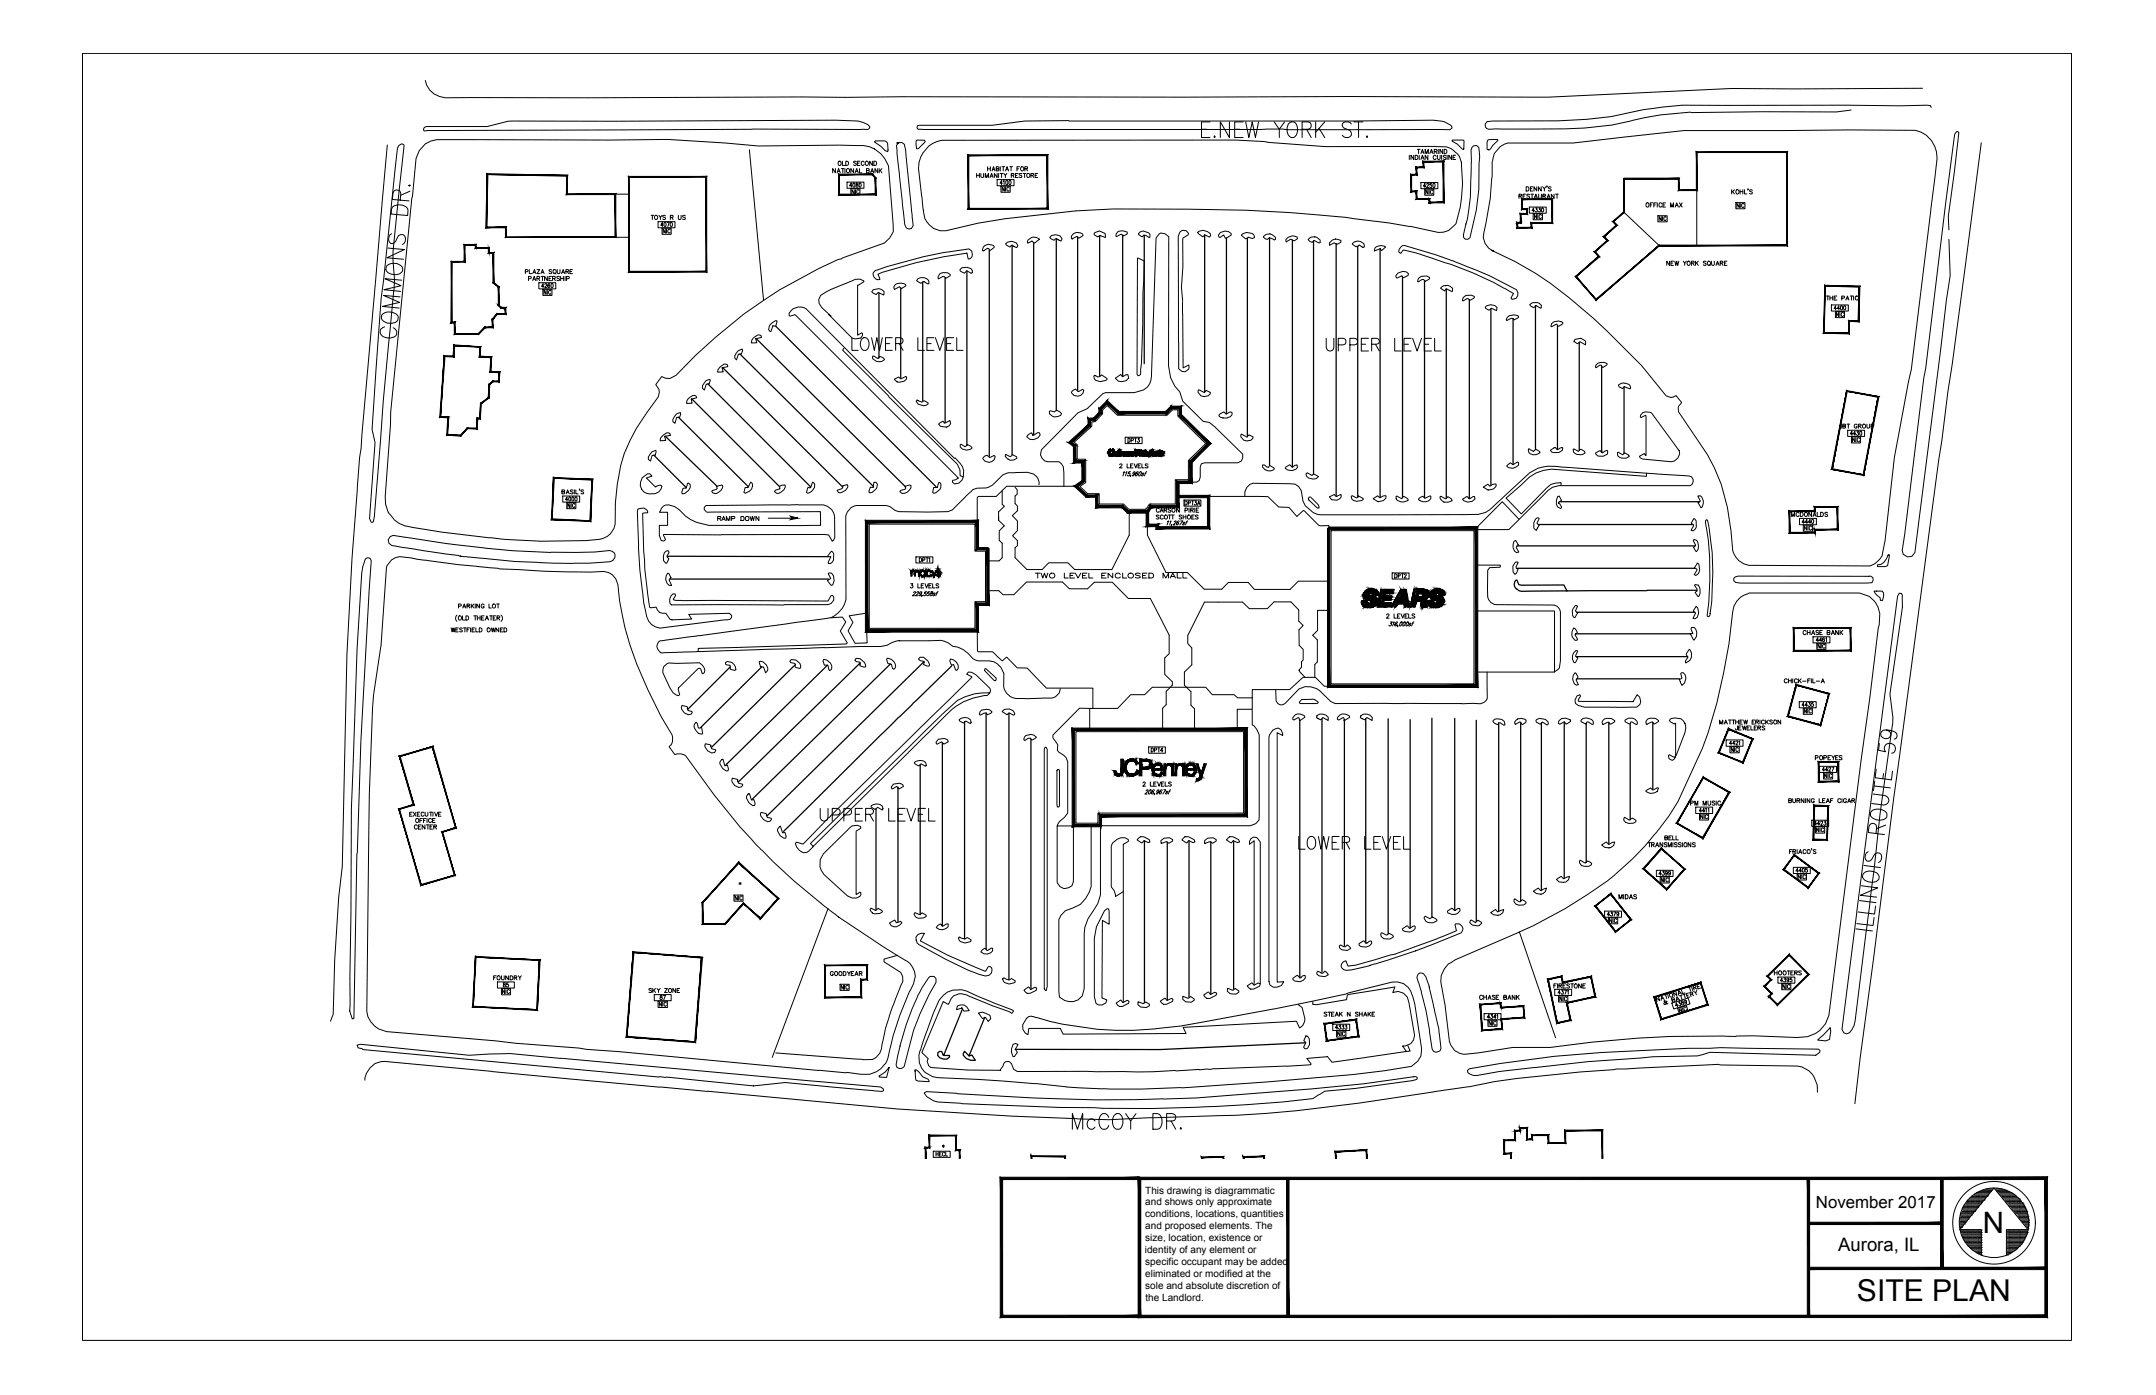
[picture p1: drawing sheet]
<svg xmlns="http://www.w3.org/2000/svg" width="432mm" height="279mm" viewBox="0 0 432 279" stroke-linecap="round" stroke-linejoin="round" font-family="sans-serif">
<defs><g id="words">
<g font-size="6.6">
<text x="239.5" y="28.9">E.NEW YORK ST.</text>
<text x="213.4" y="227.5">McCOY DR.</text>
</g>
<text font-size="6.2" x="163" y="165.8">UPPER LEVEL</text>
<text font-size="6" x="371.9" y="260.6">SITE PLAN</text>
<text font-size="5.9" x="397.1" y="246.9">N</text>
<g font-size="5.7">
<text x="169.3" y="71.3">LOWER LEVEL</text>
<text x="264.2" y="71.6">UPPER LEVEL</text>
</g>
<text font-size="4" x="99.5" y="199">85</text>
<text font-size="3.7" x="368.1" y="250.5">Aurora, IL</text>
<text font-size="3.5" x="130.9" y="201.4">87</text>
<text font-size="3.4" x="363.7" y="242">November 2017</text>
<g font-size="2">
<text x="229.4" y="239">This drawing is diagrammatic</text>
<text x="229.4" y="241.4">and shows only approximate</text>
<text x="229.4" y="243.8">conditions, locations, quantities</text>
<text x="229.3" y="251">identity of any element or</text>
<text x="229.4" y="246.2">and proposed elements. The</text>
<text x="229.4" y="248.6">size, location, existence or</text>
<text x="229.4" y="253.4">specific occupant may be added</text>
<text x="229.4" y="255.8">eliminated or modified at the</text>
<text x="229.4" y="258.3">sole and absolute discretion of</text>
<text x="229.4" y="260.6">the Landlord.</text>
</g>
</g></defs>
<!-- layer: PARKG -->
<g fill="none" stroke="#000" stroke-width=".25">
<path d="M176 58.7v13M180.4 57.6v18.1M184.8 56.5v23.8M189.3 55.6v29.1M193.6 54.3v34.8M198.1 50.1v41.3M202.7 49.1v42M207 48.6v38.5M211.6 47.8v34.4M215.8 47.4v30.8M220.2 47.2v28.2M224.8 47.1v28.3"/>
<path d="M229.2 47.2v25.6M241.3 47.1v31.5M245.6 47.7v35.2M249.8 47.7v39.7M254.3 47.6v45.5M258.8 48.1v45.4M263.1 48.2v46.7M267.6 48.8v50.6M271.9 49.3v50.3M276.4 49.8v49.8M280.9 55.6v44.1M285.3 56.2v43.5"/>
<path d="M289.7 57.9v41.9M138.5 79.9l17.6 17.6M141.7 76.9l20.6 20.6M144.8 73.6l24 24M148.2 70.9l26.8 26.6M151.4 67.8l29.9 29.7M155.4 65.3l32.1 32.2M294.3 60v39.8M298.6 61.8v35.3M303 63.8v29.2M307.5 61.3v28.7M311.9 65.2v24.8"/>
<path d="M316.3 68.6v21.6M320.8 73.3v17.2M325.3 77.5v13.4M131 91.2l6.5 6.5M133.2 87.4l10.4 10M135.9 83.6l14 13.9M133.7 111.4l32.2 .1M134.3 116h31.7M303.9 109.3h35.5M303.9 113.8h35.4M308.1 105.1h30.9M312.3 100.5h28.1"/>
<path d="M339.9 118.2l-35.2 .2-1-.4a1.2 1.2 0 0 1 0-1.9l.1 .1 .4 .9 .5 .1h8.5l.6 1.1M146.2 133.6l-8.5 8.5M152.5 133.6l-12.2 12.1M159.3 133.1l-16.8 16.6M165.7 133.2l-20.3 20M172.3 132.8l-24.4 23.8M178.3 133l-27.6 27M185.1 132.5l-31.5 30.9M190.6 133.4l-10.7 10.3-23 22.8M315.7 126.9h22.9M315.7 131.5h22.3M315.7 136h20.6"/>
<path d="M315.8 122.6h23.6M179.8 157.6v27M184.3 153.1v30.1M188.7 148.8v36.6M193.2 144.6v43.4M197.5 142.8v47.2M202.1 142.9v53.3M206.5 148v50.1M260.3 144.3v51.4M264.8 144v50.7M269.3 144.3v45.2M273.5 144v44.8"/>
<path d="M278 144v43M282.4 144.1v41.7M286.8 143.8v39.8M291.4 143.9v38.4M295.7 144.3v40.3M300.2 144.8v37.7M304.6 144.8v35.7M308.7 144.8v33.6M313.3 144.6v31.3M317.7 144.9v27.8M322.2 144.7v24.3M326.5 144.9v19.1"/>
<path d="M331 144.7v13.3M175.4 162v20.2M229.2 168.4v32.4M233.8 168.6v31.7M238.1 168.4v31.3M242.5 168.6v30.5M247.1 168.5v29.6M192.8 202.1l-3.8 9.3h1.2v.3a1.53 1.53 0 0 1-2.4-.3v-.6l.4-.2h.4l.3 .8M197.2 203.8l-3.1 7.7-.9-.9-.3 .4v.4l.7 .6 .9 .4h.8l-.6-1.1-.6 .2M261.5 208.9l-29.2 1.3h-29"/>
</g>
<!-- layer: CURB -->
<g fill="none" stroke="#000" stroke-width=".2">
<path d="M85.2 16.1a4.3 4.3 0 0 0 4 3.5l80.1-.1 11.3-.1 56.3 .1M385 17.7h-38.2l-36.7 1.8-40-.2-33.1 .2M77.6 29l-5.3 60.8-.3 1.8-1.5 20.2-1 19.3-.9 42.5-.8 6.1-.8 12.7-.3 10.7-.5 1.4M79.9 29.1l.5-.3 .5 .2v.4l-2.2 21 .3 5.6-.1 1.9-2.1 22.3-1.8 23-.2 1.3-.2 .1-.3-.1-.3-.7 1.1-15.2-.6-2.6 .8-12.3 1-14 3.3-30zM85.2 28.8l1-.5 1.3-.3 34.5 .1 11.7-.2 11.6 .7 6.6 .6h19.6a5.9 5.9 0 0 1 6.4 4l1 13.2-.7 1.3-1.1 1-8 2.8-.6 .3-.6 .2a98.2 98.2 0 0 0-32.6 23.2l-1.1 .6h-.9l-.8-.4-1.2 1.6 .7 1 .1 .6-.3 .9a42.1 42.1 0 0 0-6.8 11.3 42.3 42.3 0 0 0-1.8 14.2 3.7 3.7 0 0 1-3.1 3 94.4 94.4 0 0 1-21.8-.3h-.1a171.3 171.3 0 0 1-15.8-2.1 5.9 5.9 0 0 1-4.7-3l-.5-1.6-.1-1.5 1.1-14.4v-2.6l4.3-42.8 .8-8 .7-1.5zM123.6 26l-38.6 .2-.2-.1 .1-.5 .7-.3h12l4.1-1 .8-.1 64.9-.1 4.4 .1 2 .7 .4 .4v.3l-.4 .3h-23.1l-27 .1M150.1 30l2.8 30.1M175.3 28.2h1.9l.4 .3 .3 1.5-.1 .4-.5-.2-.8-.8-1.4-1zM179.6 28.6h.2a1.5 1.5 0 0 1 1.3 .3l.3 1.1 1.5 15.2-.3 .5-.6 .2-.6-.4-.2-.6-1.6-14.3-.1-1.4 .4-.6zM183.5 28.2l.2-.1h1.5l.1 .3-1.4 1.4h-.3zM183.7 25.2l15-.1 6.5-.9h65.7l16.1-.1a5.4 5.4 0 0 1 3.8 1.2v.3l-.4 .4h-32.6l-.9-.1h-72h-1l-.2-.3zM290.9 28.1h2.1l.2 .1-.1 1.8-.2-.1-1-1-1-.6z"/>
<path d="M294.8 29.5l.4-.3h.5l.5 .4a7.6 7.6 0 0 1 0 3v5.4l-.5 4.1-1.3 5.5-.4 .3h-.5l-.4-.3v-.5a41.2 41.2 0 0 0 1.5-11.8v-5.3zM298 28.1l.1-.1 1.8-.1 .1 .2-1.7 1.9-.5-.1zM300.5 29.4l1.5-.8h13.1l22.2-2.5h46.3a5.5 5.5 0 0 1 4.4 5.6l-5.2 42.3-3.4 17.6-1.9 16.6-.5 3a4.1 4.1 0 0 1-2.5 2.2l-24.3-.2a4.1 4.1 0 0 1-3.2-3 43.5 43.5 0 0 0-3.7-16.5l-1.3-2.6-5.8-8.6a1.72 1.72 0 0 1 .6-1.9l-1.1-1.4-1 .4-1-.3-4.9-6.1a121.8 121.8 0 0 0-21.2-18.4l-4.1-2.4-4.7-2.2 .3 .1a3.1 3.1 0 0 1-1.9-3.7 66.3 66.3 0 0 0 1.6-11.1v-.5a11.9 11.9 0 0 1 .5-4.2zM386.8 21.5l-.2-.3-.7-.1-5.3 .1-10.8-.1h-23.9a74.6 74.6 0 0 0-23.2 2.3l-4.9 .5-5.7 .3h-13.3l-.9 .1-.5 .5 .1 .6 .2 .3 .5 .2h8.1a77.8 77.8 0 0 0 20.1-1.6 30.2 30.2 0 0 1 6.1-1.3l6-.5 29.3-.1 2.9-.4M396.8 28.6l-5.8 44.2-.9 5.7-10.8 81.3-4.1 32.3-2.7 19.8-1 9.2M164.4 59.2a28.3 28.3 0 0 1 6.9-3.2l.9-.1 .8 .3v.2l-1.2 .7v10l.8-.4 .1 .5-.3 .6a1.88 1.88 0 0 1-2.1-.4l-5.7-5.8-.5-.8-.1-.8zM175.2 54.3a85.4 85.4 0 0 1 18.9-4.4l.5 .4 .1 .7a.77 .77 0 0 1-.8 .8l-.3-1.1a83.7 83.7 0 0 0-17.8 4.2l.4 1.1a1.03 1.03 0 0 1-1.1-.5 1.03 1.03 0 0 1 .1-1.2zM176.9 59l-1-.4-.4 .4-.8-.4-.1-.2 .3-.4 1.1-.2 .5 .2 .6 .4-.2 .7M179.2 57.2a1.73 1.73 0 0 1 2.2-.1v.2l-.9 .5-.4-.4-1 .6-.1-.5zM183.8 55.8a1.69 1.69 0 0 1 2.2 .4l.1 .5-.2 .2-.9-.5-.6 .4-.8-.6zM188.3 54.8l.6-.2h.9l.5 .4v.2l-.9 .5-.2-.3h-.3l-1 .5-.1-.4zM192.2 54a1.64 1.64 0 0 1 2.5 .2v.4l-.2 .2-.8-.5-.6 .4-.8-.4z"/>
<path d="M196.9 49.5a1.65 1.65 0 0 1 2.2-.2v.3l-.8 .6-.2-.1-.1-.3-.2-.1-.9 .6-.2-.2zM201.4 48.8a1.48 1.48 0 0 1 2.4 .4l-.2 .4-.9-.5-.5 .4-.6-.4zM205.9 48.1a1.59 1.59 0 0 1 2.3-.2l-1 .8-.5-.4-.9 .4v-.2zM210.2 47.5a1.71 1.71 0 0 1 2.2-.2l.3 .6-.2 .4-.9-.5-.5 .3-.7-.3zM215 46.8a1.39 1.39 0 0 1 1.9 .2v.2l-.8 .5-.4-.3-1 .5-.1-.3v-.3zM219.3 46.6l.9-.3 1.1 .5 .1 .7-1.1-.3-.5 .2-.6-.3-.1-.3zM224 46.3l.8-.1 .9 .3 .1 .3-.8 .5-.4-.4h-.2l-.8 .5-.1-.1v-.5zM227.8 51.7l1.4 .6-.6 20.3-.2 2.4-.3 .3-.4-.3zM228.3 46.5l.7-.2 1.1 .3 .2 .3v.6l-.2 .1-.6-.5h-.4l-.4 .3-.7-.6zM239.8 46.6l.5-.3a1.78 1.78 0 0 1 2.1 .5l.1 .4-.3 .3-.9-.4-.4 .3zM244.4 46.6l.9-.3h.7l.6 .5v.3l-1 .6h-.2l-.3-.6-.8 .5-.2-.2-.1-.3zM248.6 47.1l1-.5 1.2 .2 .3 .3 .2 .5-.5 .2-.7-.3-.7 .3z"/>
<path d="M253 47.4a1.46 1.46 0 0 1 2.4 .1l.1 .4-.3 .2-1-.5-.4 .3-.4-.1zM258.3 42.6a308.2 308.2 0 0 1 24.1 2.7l5.7 1.3a3.7 3.7 0 0 0 3.5-1.8 28.2 28.2 0 0 0 1.1-12.3 3.5 3.5 0 0 0-1.6-2.4 4.2 4.2 0 0 0-3.5-.7h-22.2l-11.4-.9-.8-.2-5.8-.2h-58.7l-1.5 .5a4.5 4.5 0 0 0-2.4 2.1l-.7 1.7-.1 1.3 .9 8.5a4.1 4.1 0 0 0 2 3.5 3.7 3.7 0 0 0 2.6 .5l6.4-1.5a203.6 203.6 0 0 1 44.4-2.8l9.3 .2 8.6 .5M259.5 47.4a1.77 1.77 0 0 0-2 .6l.1 .5 .9-.6 .7 .3 .7-.4-.2-.4h-.2M262 48a1.37 1.37 0 0 1 1.7-.5l.7 .6v.5l-.2 .1-1-.5-.4 .3-.4-.1zM266.2 48.7a1.54 1.54 0 0 1 2.4-.5l-.1 .3-.8 .5-.5-.4-.9 .5zM270.8 48.8l.6-.4a1.62 1.62 0 0 1 1.7 .4l.2 .5-.2 .3-.9-.5-.3 .3h-.3zM275.4 49.6l.7-.3a1.49 1.49 0 0 1 1.4 .2l-.8 .7-.2-.4-1.3 .5zM280 54.7l1-.4 .7 .2 .4 .3-.1 .4-.9 .4-.3-.4-1 .5-.3-.3zM280.6 49.4l.3-.2h.4a78.1 78.1 0 0 1 10.7 3.5l1.6 .6a66.4 66.4 0 0 1 10.1 4.7l.3 .6v.7l-.4 .5-.8 .2-.2-.3 .5-.9-1.7-1a82.5 82.5 0 0 0-20.4-7.7l-.4 .6-.5-.3 .1-.5zM284.1 55.8l.5-.4 1.1-.1 .6 .3-.1 .4-.7 .3-.4-.3h-.3l-.7 .5-.2-.1zM288.8 57.4a2.21 2.21 0 0 1 1.6-.1l.5 .4v.7l-1.3-.5-.3 .4-.8-.6zM293 59.6l.6-.4 1.1-.1 .6 .3-.2 .4-.7 .3-.3-.3h-.3l-.8 .5-.1-.1z"/>
<path d="M390.3 46l-.1-2.6 2.1-16.8-.2-.2h-.2l-.4 .5-5.8 46.9-.4 1.9-4.3 34.6 .2 .7 .8 .5 .9-.1 .6-.7 6.3-50.6 .8-4.9-.3-7.3M137.9 79.8l.9-.6 .6 .1 .1 .4-1.1 .3 .2 .8h-1.1l.1-.5zM141.4 76.2l.8-.2 .1 .2-.3 .7h-.6l-.3 1.2-.4-.3a2.41 2.41 0 0 1 .7-1.6zM144.1 73.6l.9-.7 .6 .1 .2 .3-1.2 .3 .2 .9h-1.1l.1-.4zM147.9 70.2l.7-.3 .1 .3-.2 .7h-.6l-.4 1.1a.84 .84 0 0 1-.1-1.2zM150.8 67.7l1-.6 .6 .1 .1 .3v.1l-1.1 .2 .2 .9h-1.1l.1-.5zM154.5 64.8l.7-.5h.4l-.2 1h-.6l-.4 1.1h-.2l-.3-.4 .2-.8zM158.4 62.2a2.37 2.37 0 0 1 3.1-.3l29.6 29.9 .2-.1a3.6 3.6 0 0 1 1.6 3.8 1.65 1.65 0 0 1-1.8 1.4l-.4-.4 .1-.3 .6-.1 .5-.4-.4-.4-32.3-32.3-.9 .3-.3-.1v-.5zM169 69.8l-.2 .3 22.9 22.9 .5 1.1 .1 1.2 .6 .2M179.1 76l.9-.5 .4 .3 1.1-.4 .1 .2-.1 .3-.4 .5-1 .2-.4-.1zM214.9 78.2l.5-.3 .6 .5 .8-.4 .3 .2a1.29 1.29 0 0 1-1.2 1.2l-.8-.2-.5-.5zM219.2 75.2l.7 .3 .4-.1 .3-.3 1.1 .7v.2l-.2 .2-1.1 .2-.9-.2a.76 .76 0 0 1-.3-1z"/>
<path d="M223.4 75.8l1.1-.8 .3 .5 .8-.5h.3l.1 .7a1.52 1.52 0 0 1-2.6 .1zM236.9 60.4l-.3-2.8 .3-4.2v-5.3v-.4l1.1-.7 .1-.2-.5-.6-.8-.1-.5 .4-.3 .8 .1 26.6 .6 .5 .7 .1 .7-.6v-.3v-.5l-1.1 .6-.2-13.2M240.1 78l1.1 .6 .2-.3 .2-.1 .8 .4v.3a1.46 1.46 0 0 1-2.4-.3zM297.7 61.3l.8-.3 .9 .2 .4 .4-.1 .6-1-.4-.5 .3-.7-.3-.1-.2zM301.9 63.6l.4-.4 .9-.1 .9 .3v.2l-.9 .5-.1-.3-.4-.1-.9 .5-.1-.2zM306.4 61a1.68 1.68 0 0 1 2.3 .2l-.1 .6-1-.6-.5 .4-.6-.3zM310.7 64.8a1.58 1.58 0 0 1 2.3-.1l-.8 .6-.5-.4-.9 .5h-.2zM315.4 68l1.2-.2h.2l.8 .5v.8l-1.2-.7-.5 .4-.7-.4zM319.7 73a1.81 1.81 0 0 1 2.2-.2l-.1 .3-.8 .5-.3-.5h-.3l-.8 .5zM324.1 77.1a1.87 1.87 0 0 1 2.4 .2v.6l-1.2-.5-.4 .4-.6-.3zM128.6 95.7l1.1-.8h.4l.5 .5-1.1 .3 1.8 1.9 .2-.2 .9-.2 .2 .2-.2 .5a2.21 2.21 0 0 1-2.6 1 2.21 2.21 0 0 1-1.5-2.3zM130.6 90.5l.7-.3 .1 .3-.2 .7h-.6l-.3 1.2-.4-.4a2.41 2.41 0 0 1 .7-1.5z"/>
<path d="M132.6 87.4l.9-.7 .6 .1 .2 .4-1.2 .2 .2 .8-1.1 .1 .1-.5zM135.5 82.9l.7-.3 .1 .3-.2 .7h-.6l-.4 1.1a.77 .77 0 0 1-.1-1.2zM137.8 96.7l.4 .3a1.72 1.72 0 0 1-1.5 1.9l-.2-.3 .3-.8 .7-.2zM143.5 97.4l1.1-.3 .2 .2a1.8 1.8 0 0 1-1.4 1.6l-.7-.2-.1-.3 1.1-.6zM149.2 97.6h.6l.5-1.1a1.11 1.11 0 0 1-.2 1.9l-.8 .4-.3-.2zM155.3 98.2l.9-.3-.1-.5 .5-.2 .6-.1a1.55 1.55 0 0 1-1.7 1.7l-.4-.4zM162.8 96.5l.4 .4a1.71 1.71 0 0 1-1.4 1.9l-.3-.2 .3-.9 .1-.1 .3 .1 .2-.1zM167.7 98.2l1-.3 .1-.6 .9-.2 .1 .2a1.72 1.72 0 0 1-1.6 1.4l-.3-.1zM175 96.6h.4l.3 .4-.1 .8-.9 .8-.5 .1-.2-.2 .3-.9h.6zM180.4 98.2l.9-.2 .1-.3-.1-.3 .8-.3 .4 .2a1.65 1.65 0 0 1-1.8 1.5l-.5-.3zM183.7 80.1l.9 .4 .5-.3 .8 .5v.2l-.4 .3-.5 .1-1.1-.3-.4-.6zM187 97.6h.7l.3-.9 .2-.1 .2 .3v.7l-.1 .4-.9 .7-.4 .1-.2-.2z"/>
<path d="M188 84.9l.9-.5 .3 .4 1.1-.6 .1 .7-.3 .3a1.7 1.7 0 0 1-2.1-.3zM192.3 89.1l.2-.1 .8 .5 .4-.5 .7 .4 .3 .4a1.66 1.66 0 0 1-2.4-.2zM197.2 91.4l.5-.2 .6 .4 .8-.4 .2 .2a1.33 1.33 0 0 1-1.2 1.2l-.8-.2-.4-.5zM201.4 91l.9 .5 .5-.5 .7 .4 .1 .4a1.45 1.45 0 0 1-2.3-.4zM205.9 87.1l.7-.4 .2 .5h.3l.7-.6 .4 .1 .1 .4-.4 .6a1.59 1.59 0 0 1-2.3-.3zM208.1 97.1a2.24 2.24 0 0 0-2.3-2.5l-3.9 .1-1.1 .4a9 9 0 0 1-2.8 2.4l-.5 .2-1.8 .1-.9 .3-4.1 4-.9 .4h-9.8l-.7-.3-1.1-.7-.7-.3h-5.9a2.5 2.5 0 0 0-2.2 2.1v16.7a5 5 0 0 1-3 3.7M210.2 82.4l.2-.1 .8 .2 .4-.3 .7 .3 .3 .4a1.49 1.49 0 0 1-2.4 0zM238.5 96.6l1.2-.1 .5-.2 .2-.7v-2.1l.2-.6 .6-.2h6.7l.7-.4 .3-.6v-.7l-5.6-5.5-1.1-.9-1.2-.2-4.1-4.1-.6-1.8-1-1.1-.8-1.7-.5-2.4 .1-25.9-.8-.6-.8-.1-.3 .1-.7 .9-.9 27.8-.3 1.4-.5 .6-.8 .6-1.8 .5h-5.8l-.5 .3-3.2 3-1.8 .8-7.3 7.4a1.78 1.78 0 0 0 .6 2.2l.6 .2h2.3l.5 .4 .4 .6 .1 3.9M244.2 83l.9-.5 .4 .4 .8-.4h.3l.2 .2a1.09 1.09 0 0 1-1 1h-.8l-.6-.1-.3-.3zM248.6 86.9l1.2 .7 .4-.5 .8 .4-.1 .3a1.62 1.62 0 0 1-1.8 .4l-.6-.7zM249.3 99.4a2.15 2.15 0 0 1 1.9-2.6l8.2 .2 .7 .5 .5 .8a4.3 4.3 0 0 0 4.2 4.8l31.3-.1a4.4 4.4 0 0 0 3-1.6l7.4-6.8a8.1 8.1 0 0 1 6.2-1.1l25.5 1.8 .6 .2 .3 .5v.5l-.2 .5-.4 .3h-26.3l-1.3 .3-.9 .6-7.8 7.9h-6.5M252.9 93.1h.3l.5 .4 .4 .1 .2-.4 .9 .7a1.52 1.52 0 0 1-2.3-.3z"/>
<path d="M257.6 93.5l.7-.4 .5 .5 .5-.4 .5-.1 .1 .5a1.63 1.63 0 0 1-2.5 .2zM261.5 94.9l.3-.2 1 .5 .3-.3 1 .5a1.64 1.64 0 0 1-2.4 0zM262.2 99.6h.3l1.5 1.5 .2 .7h-.4l-1.7-1.7-.1-.3zM266.2 99.5l1-.5 .4 .5 1-.5v.6l-.3 .3a2.2 2.2 0 0 1-1.6 .2zM270.8 99.3l.9 .4 .3-.4 .2 .1 .8 .5v.2l-.4 .2-1 .1-.5-.2-.4-.3-.1-.4zM275 99.9l.9-.6 .5 .4 .5-.3 .7-.1v.5l-.6 .5-1 .2zM279.6 99.5l.2-.2 .8 .6 .6-.5 .8 .5v.3a1.78 1.78 0 0 1-2.4-.3zM284.3 99.7l.7-.3 .4 .4 1-.5 .2 .1a.95 .95 0 0 1-1 1.1h-.6l-.6-.2-.3-.3zM288.4 99.6l.2-.2 1 .5 .4-.4 .7 .4 .1 .4-.7 .3h-.9a1.1 1.1 0 0 1-.8-1zM292.9 100l.9-.6 .5 .5 1-.5 .1 .5-.5 .5-1 .2-.8-.3zM297.1 97.6l.9-.6 .4 .4 .5-.4h.7v.4l-.5 .5-1.1 .3zM301.8 93.3l.7-.6 .5 .4 .9-.6 .2 .2v.5l-.6 .4a1.47 1.47 0 0 1-1.7-.2z"/>
<path d="M306.1 90l.1-.1 .9 .5 .5-.4 .7 .4 .2 .3a1.56 1.56 0 0 1-2.3-.1zM310.5 90.2l1-.6 .5 .5 .9-.5 .1 .1-.1 .5-.7 .4-1.1 .1-.4-.2zM312 99.5l.3-.2 .4 .9-.6 .5 .3 .2 .4 .8-.2 .1-.6-.3a2.07 2.07 0 0 1 0-2zM315.1 90l.1-.1 .9 .5 .6-.4 .6 .4 .2 .3a1.7 1.7 0 0 1-2.3-.1zM319.6 90.7l.9-.5 .3 .3v-.4v.5l.1 .1 1-.5 .1 .2-.1 .6-.8 .4-1.1-.1-.5-.4zM323.9 90.7l.2-.1 .9 .5 .4-.4 .8 .5 .1 .2a1.75 1.75 0 0 1-2.3-.1zM329 82.7l.6-.2 1.2 .2 5.5 7.6a1.77 1.77 0 0 1-1.6 2.2l-5.8-.6-.4-.2-.1-.3 .9-.6 .4 .5v-8l-.1-.1-1 .4-.1-.1 .1-.3zM329.7 94.8v.6l-19-1.4a8.3 8.3 0 0 0-6.2 3.3l-2.9 2.5 3.1 3.1 5.9-5.9 2-.3v.5M340 99.3h.5a1.61 1.61 0 0 1 .2 2.4l-.6-1 .4-.3zM73.2 112l.4-.3 .5 .1 .3 .5a1344.3 1344.3 0 0 0-2.9 58.8l-.6 32.9-.4 .1-.5-1.6 .4-40.5 1.1-32.1 .9-15.1 .3-1.3zM78.2 107.5l.7-.2 12.2 1.8a154.4 154.4 0 0 0 24.2 1.5h3.8l3-.3 .9 .4 .2 .3v.7l-.5 .6-.6 .2-4.1 .3-10.1-.1a109.7 109.7 0 0 1-11.6-.9l-4.1-.4h.2l-.7-.2-2.7-.3-10.4-1.6-.7-.5-.2-.7zM78.3 112.3l1-.6 .8-.2 11.7 1.6 8.2 .8 3.7 .2a148.1 148.1 0 0 0 17.2 .4 3.3 3.3 0 0 1 2.9 3.5 57.1 57.1 0 0 0 5.9 20.1l2.7 5.4 2.2 3.7a1.97 1.97 0 0 1-.6 2.3l1.1 1.6a2.19 2.19 0 0 1 2.3 .4 128.3 128.3 0 0 0 13.8 17.4l1.2 1.3a116.7 116.7 0 0 0 13 11.5l2.6 2 8.9 5.9 4.5 2.7a3.1 3.1 0 0 1 1.4 1.6h.1a3.2 3.2 0 0 1 0 3.2l-.7 1.4a58.5 58.5 0 0 0-4.4 13.6 5.1 5.1 0 0 1-5.4 3.1l-2.8-.4-5.7-.4-39.8-3.8-20.9-1.7-3.9-.4-21.9-1.9a4.7 4.7 0 0 1-3.9-4 1480.8 1480.8 0 0 1 1.1-60.7l.2-2.7 1.5-9.7 1.1-15.8 .1-.4z"/>
<path d="M127.7 102l1.3-.2 .6 .3 .1 .6-1 .1a166.7 166.7 0 0 0 1 15.9l.4 3 1.2-.1a1.63 1.63 0 0 0 2.1 1.2l.8 1.3h.4l3.9-.1-.6-1 8.2-.2 .4 .5v.3l-.3 .4-.6 .1-13.4 1.7a3.1 3.1 0 0 1-2.6-2.2l-.7-2.9-.2-2.1a109.9 109.9 0 0 1-1-16.6zM132.9 101.3a2.7 2.7 0 0 1 3.1 .8 8.9 8.9 0 0 0 5.9 3.1h22.5l-.1-2.7-22.6 .1-.3-.1-.4-.5 .1-.4 .3-.4 23.5-.1a2.64 2.64 0 0 1 2.2 2.3l.1 4.2-.3 .6-.2 .2-.7-1.3-1-.1h-32.1v.2l.4 .9-.3 .3-.6-.1-.3-1v-2.1h1.6v-2.6h-1.6zM133.1 110.7l.3-.4h.5l.1 .3-.4 .8 .4 .6-.4 .7-.2 .1-.5-.5v-.9zM133.7 114.8l.3 .1 .4 .8-.4 .4 .5 1.1h-.5a1.67 1.67 0 0 1-.3-2.4zM134.7 119l.5-.1 .1 .4-.5 .7a2.12 2.12 0 0 0 1.8 .3l29.2 .1 .6-1 .3-.2 .3 .4v.6l-.5 .6-.6 .3h-29.7a2.79 2.79 0 0 1-2-.2 1.73 1.73 0 0 1 .5-1.9zM166 114.8h.6a1.74 1.74 0 0 1 0 2.4l-.9-.9 .7-.4-.5-1zM166.5 110.4l.5 .5-.1 1.3-.5 .6-.5 .1v-.3l.5-1.1-.7-.1zM295.7 113.2h4.8l-.1 .4-2.1 .1-.3 .5-.1 3.8a2.77 2.77 0 0 0 .8 2.8l1 .3 11.5 .1 .7 .2 .4 .6 .2 .5v9.9l-.2 1.4-1.1 .8M303.2 108.4l.3-.2 .6 .9-.4 .6 .5 .9-.4 .1a1.69 1.69 0 0 1-.6-2.3zM303.5 112.7l.4-.1 .2 .1-.5 .8 .1 .4h.3v.2l-.3 .7-.3 .2-.4-.5v-1.1zM304.2 104l-3.3-3.5-5.2 5.2M307.5 104l.3-.3 .4 .1-.4 1 .5 .4-.6 1-.5-.5v-1z"/>
<path d="M339.2 103.9l.5 .4v1.2a.76 .76 0 0 1-1 .7l.4-.8v-.3l-.4-.3zM339.2 108.1h.5a1.69 1.69 0 0 1 .1 2.4l-.6-.9 .4-.3-.5-.9zM339.5 117.1l.7 .1a1.86 1.86 0 0 1-.1 2.3l-.6-.9 .4-.3v-.3l-.5-.6zM340 112.8l.2 .2 .2 1.2-.2 .7-.5 .4-.4-.2 .6-1.1-.6-.2zM341.6 104.3l.2-.2 .2 .1 .2 1.2a59.1 59.1 0 0 1 .3 17.8l-.2 .3h-.2l-.2-.2a59.8 59.8 0 0 0-.3-18.6zM347.2 115.9l.3-.3 .6-.2h26.5l.5 .3 .1 .4-.3 .6-1 .1h-25.3l-1-.1-.4-.4zM348.6 119.6l1.7-.8h22.1a4.9 4.9 0 0 1 3.8 6.9l-9.9 77.7a5.8 5.8 0 0 1-6.4 4.4 168.3 168.3 0 0 0-14.4-.3 210.5 210.5 0 0 0-35.1 2.3h-7.4l-7 1.1-2.5 .2a3.4 3.4 0 0 1-3.2-2.5l-.9-7.1-.6-3.5a4.2 4.2 0 0 1 1.8-5.2l.9-.6 12.8-5.5a89.8 89.8 0 0 0 18.9-11.3 49.6 49.6 0 0 0 8.1-8.2l3-3.8 1.8-2.8 4.9-10.8a102.3 102.3 0 0 0 6-27.3l.3-1.1 .5-1zM375.3 118.4h1.7l.2 .4-.2 1.5h-.4l-.1-.6-1-.9zM376 113.1a1.74 1.74 0 0 0 1.8-1.1l.5-.9 .1 .1-.3 2.1-.5 .2h-1.6zM380.4 118.8l.4 .1 .2 .3v2.4l-2.5 17.4 .6 4.7v1.3l-2.6 18.1-1.2 11-3.8 30.4a3.1 3.1 0 0 1-1.5 2.5l-.7-.1-.4-.7 11.1-86.8zM133 133.5l1-.7 6.1-.1a1.78 1.78 0 0 1 1 1.9l-.5 .3-.3-.9-.1-.2-.4 .1-3.9 3.9-.1 .3 .3 1-.2 .2-1.1-.5-.6-1-1.5-3.2zM139.8 130.5v-.6l29.7-.9 .2-.2-1.4-2.4 1.1-1.8-.7-1-2.4 .1-33.2 4.6a1.21 1.21 0 0 0-1.3 .4 1.21 1.21 0 0 0 0 1.4l.5 .7h.6l39.4-1.3h4.1l1.3-.3a5.8 5.8 0 0 1 2.5-.9h5.9a5.2 5.2 0 0 1 4.7 1.1 5.5 5.5 0 0 1 4 2.5l1.1 .5h2.4a3.2 3.2 0 0 1 2.8 2.5l-.1 2.6a3 3 0 0 0 3.9 2.4l4.1-.1a2.83 2.83 0 0 0 3.1-1l.3-.8"/>
<path d="M145.3 132.7l.3-.2a1.63 1.63 0 0 1 1.8 1.6l-.3 .2-.8-.2-.1-.8-.6-.1-.3-.2zM152.1 132.5l.2-.1a1.51 1.51 0 0 1 1.3 2.1l-.3 .3-.5-1.3-.4 .2zM159.3 133.3v-.3l-.2-.1-.8-.2-.1-.3 .3-.3 .9 .1 .8 .7 .1 .9-.1 .1-.8-.2-.2-.4M165 132.1a1.64 1.64 0 0 1 1.6 1.9l-.4 .3-.2-.2-.2-.8h-.7l-.3-.9zM171.5 131.9h.8l.8 .8 .3 .8-.3 .1-.8-.2v-.7l-.8-.2-.3-.2zM173.6 122.8l-3.5 .5 .7 1.4-.9 1.7 1.4 2.4h2.4l-.1-2.4M177.7 131.8a1.64 1.64 0 0 1 1.6 2l-.3 .3-.3-.2-.2-.9-.7-.1-.2-.8zM184.2 131.6h.8l.9 .8 .3 .9-.2 .1h-.4l-.6-.3v-.7l-.7-.1-.3-.3zM190.4 132a1.77 1.77 0 0 1 1.5 1.9l-.4 .4-.5-1.2-.4 .2-.4-.9zM197.3 133.9h.2l1.9 1.8 .1 .3-.1 .3h-.3l-1.9-2zM198.2 138.8l-.5 .5a12.3 12.3 0 0 0-8.4 4.1l-26.4 26.1a2.54 2.54 0 0 1-1.9 1.3l-.5-.2a2.81 2.81 0 0 1-1.2-1.6l.3-.3 1.2 .4 4.6-4.8 .3-.1 .1-.3 28.8-28.2v-.2l-1-.5 .3-.4h.7l.9 .6 2.8 2.7 .1 .4-.2 .5a9.5 9.5 0 0 0-7.6 2.5l-28.3 27.6 .6 .6M250.9 139.8h-3l-.7-.7h-4.4l-1.3-1.4h-10.7l-1.6 1.4h-2.7l-2.7 2.8h-4.9"/>
<path d="M295.7 122.4h15.6v12.2h-15.6M297.8 134.6l.1 5.3-.2 .3-.5 .5-.7 .3-29.1-.1-.9-.4-2.2-2.2a3.8 3.8 0 0 0-4.1-.3l-2.8 2.9a1.09 1.09 0 0 1-1.8-.5l-.1-2.2M315.2 125.8l.3 .1 .4 .8-.5 .5 .5 .7v.3l-.5 .1a1.73 1.73 0 0 1-.2-2.5zM315.4 121.4h.5l-.4 1 .5 .3-.6 1h-.2a1.72 1.72 0 0 1 .2-2.3zM315.6 130.3l.4 .1-.4 .9v.2l.3 .1 .1 .2-.4 .8-.2 .1h-.2a1.73 1.73 0 0 1 .4-2.4zM315.8 139.4l.6-.3 .1 .3-.4 .8v.2l11 .1 .8-1.4 .5 .5 .2 .9-.2 .6-.6 .5h-10.4l-1.2-.3-.7-.4-.1-.7zM316.1 137.1l-.4-.9 .3-.6-.3-.7-.3-.2a1.58 1.58 0 0 0 .3 2.5l.4-.1M336.8 134.7a.97 .97 0 0 1 .8 1.3l-.2 .8-.5 .5-.6-1.3h.3l.3-.2-.3-.9zM338.3 130a1.66 1.66 0 0 1-.7 2.8l-.1-.4 .6-.8-.4-.5zM338.8 125.7h.5a1.72 1.72 0 0 1 0 2.5l-.7-1.3h.5l-.4-.7zM339.7 121.4a1.59 1.59 0 0 1-.2 2.5h-.4l.5-1.1-.5-.5zM136.6 141.3l1.1 .3-.1 .2 .2 .5 .7 .2 .2 .1-.3 .4a1.54 1.54 0 0 1-1.9-1.3z"/>
<path d="M139.4 144.6l.3 .3 .1 .8 .3 .2 .4-.2 .2 1.2-.2 .2a1.79 1.79 0 0 1-1.4-2zM141.3 149l1.1 .3-.1 .2 .3 .5 .8 .3-.3 .4a1.6 1.6 0 0 1-1.9-1.4zM144.5 152.1l.3-.1 .4 1.4 .5-.2 .2 .8-.1 .4h-.3l-.7-.4-.6-1.1v-.3zM146.7 155.9l1.1 .3-.1 .2 .2 .5 .7 .1 .2 .2-.3 .4a1.52 1.52 0 0 1-1.9-1.4zM149.8 159l.3-.1 .4 1.4 .5-.2 .2 .8-.1 .4-.3 .1a1.99 1.99 0 0 1-1.3-1.9zM179 157l1.2-.1 .6 .2 .1 .4-.8 .5-.5-.5-.9 .5-.2-.4zM183.1 152.7a1.75 1.75 0 0 1 2.3 0l.1 .6-.1 .2-.9-.5-.5 .4-.8-.4zM187.9 148.1l1.2-.2 .7 .3 .1 .4-.9 .4-.4-.4-.9 .4h-.1l-.1-.3zM192.1 144.2a1.63 1.63 0 0 1 2.3 0l.1 .5-.1 .2-1-.5-.5 .4-.7-.4zM196.6 142.2l1-.1h.5l.6 .5a1.14 1.14 0 0 1-1 .5l-.2-.3h-.4l-.8 .4-.2-.2 .2-.4zM200.7 142.5a1.55 1.55 0 0 1 2.5 .4v.2l-.2 .1-.9-.4-.4 .4zM205.5 147.3l1-.2 .5 .1 .6 .4a1.14 1.14 0 0 1-1 .6l-.2-.3h-.4l-.8 .4-.2-.2 .2-.5z"/>
<path d="M209.3 149.7h.2l.2 .4v47.5l-.2 .8-.3-.2-.1-.2v-48zM211.8 154.1l.4 .2v7.1l-.3 .3-.2-.7v-6.6zM218.2 141.9l-2-.1-5.3 5.4v.6l1 1.4-.1 1.1 .3 .4 1.4 1 .3 .9v10.2l-.6 .9-1 .8-.5 .9M250.8 142.1v3.1l.4 .2 .5 .7 .5 1.1v16.3v.7l-.7 .8-1.1 .4h-30v13.8l-.5 1.8-2 3-.6 1.7-.2 1.3v11a2.83 2.83 0 0 1-1.8 2.5 2.83 2.83 0 0 1-3.1-.8l-.1-1.2v-14.3l.4-.9 .9-.9 1.5-.6a5.7 5.7 0 0 0 3.6-5.8v-10.6M254.9 146.2l1.1-.4 .6 .4 .3 .7v.4l-1.1-.5v49.9l1.3-.1a1.71 1.71 0 0 1-2.7 .7l-.3-.8v-48.9zM259.4 143.2a1.47 1.47 0 0 1 1.9 .4l-.9 .7-.2-.1 .1 .2-.1-.6-.2-.1-.9 .5-.2-.1v-.4zM263.3 140.2l-.3-.2-2.3 .1-.5 .7 .3 .1h3.3l.2-.2-.6-.5M263.8 143.3a1.58 1.58 0 0 1 2.2 .4v.6l-1.1-.6-.4 .5-.8-.5zM267.9 143.7a1.43 1.43 0 0 1 2.4-.1l-.9 .7-.2-.1v.2v-.6l-.2-.1-.9 .5-.2-.1zM272.6 143.3a1.58 1.58 0 0 1 2.2 .4v.6l-1.1-.6-.4 .5-.9-.5zM299 144.3a1.61 1.61 0 0 1 2.3 .2l.1 .6-.2 .2-.7-.5h-.4l-.2 .3-.6-.2-.3-.3zM303.6 144.3a1.54 1.54 0 0 1 2.1 0l-.1 .4-.7 .4-.5-.5-.9 .5-.2-.5z"/>
<path d="M307.7 144.1l.6-.2 1.2 .2 .5 .5 .1 .3-.3 .3-.8-.6-.5 .5-.8-.5-.1-.3zM312.2 144.3l.6-.4 .8-.1 .9 .4 .1 .3-.9 .6-.4-.5-.9 .5-.3-.2zM316.6 144.3l.5-.4 .7-.1 .9 .3 .4 .4v.5l-.2 .1-.8-.5h-.2l-.3 .4-.9-.4zM321 144.3a1.67 1.67 0 0 1 2.4 0v.3l-.9 .5-.3-.5-1.1 .5-.2-.5zM326.5 144.9l.1-.3h.2l1 .5 .1-.1v-.5a1.59 1.59 0 0 0-2.4-.3l.1 .4 .8 .4M329.7 158.4l.9-.6 .5 .4 .8-.4h.3l-.3 .7a1.82 1.82 0 0 1-2.3 0zM329.8 144.3a1.67 1.67 0 0 1 2.4 0v.2l-1 .5-.2-.4-1.2 .5-.2-.5zM334.5 144a2.45 2.45 0 0 1 2.6 .3l.5 1a5.8 5.8 0 0 1-.8 3.1l-1.2 3-.2 .2h-.2l-.9-.4-.1 .2 .1 .6 .6 .3 .4-.3 .3-.6v-6.5l-.3 .1-.8-.4-.1-.3zM152.4 162.7l1.2 .4-.1 .1 .2 .5 .7 .2 .1 .1-.2 .5a1.5 1.5 0 0 1-1.9-1.8zM156.1 165.6l.2-.1 .4 1.3 .5-.1 .3 .8-.1 .4h-.4l-.7-.5-.6-1 .1-.4zM171.6 179.1l.8-.4v.4l-.2 .4-.7 .4h-.8l-1-.5-4.7-4.2a3.1 3.1 0 0 1-.1-4.2l5.7-5.6 1.1-.1 .7 .3v.3l-.9 .6v12.7M215 165.4v11.2a1.68 1.68 0 0 1-1.6 1.4 1.68 1.68 0 0 1-1.7-1.2v-11.4h3.3"/>
<path d="M225 178.5l-1.6 1.1-.3-1.3-.5-.7v-8.2a2.61 2.61 0 0 1 2.8-1.6l.6 .4v.3l-1 .6v31.6M228.1 167.8l.3-.2h.6l1.2 .6 .1 .4-.3 .2-.9-.5-.5 .5-.9-.6zM232.5 168.3l.6-.4 1.1-.1 .7 .4-.1 .3-.7 .4-.5-.3-1 .3zM237 167.8l.3-.2h.7l1.2 .6 .1 .4-.4 .2-.8-.5-.5 .5-.9-.6zM241.3 168.3l.6-.4 1.1-.1 .6 .4v.3l-.8 .4-.5-.3-1 .3zM246 167.8l.3-.2h.6l1.2 .6 .2 .4-.5 .2-.8-.5-.5 .5-.9-.6zM307.1 178.5l1-.6 .5 .5 1.1-.5-.2 .6-.5 .5-.4 .1-.9-.1zM311.7 176.1l1-.6 .4 .5 1.2-.5-.2 .7a1.58 1.58 0 0 1-2.4-.1zM317.6 172.7l.4-.2 .8 .5-.1 .2a2.36 2.36 0 0 1-1.9 .2l-.5-.6v-.3l.2-.2 .9 .5 .2-.1M320.8 169.2l.9-.6 .5 .5 .7-.4 .5-.1-.2 .7a1.57 1.57 0 0 1-2.4-.1zM325.2 163.9l.2-.2 .9 .5 .6-.3 .8 .5-.1 .2a1.69 1.69 0 0 1-2.4-.4zM165.8 182l-11.1 29.8"/>
<path d="M174.4 181.9l1 .5 .5-.5 .8 .5v.3l-.5 .3h-1.1l-.4-.1a.77 .77 0 0 1-.3-1zM178.2 184.9l1-.6 .3 .5 .9-.3 .2 .3a1.45 1.45 0 0 1-2.1 .6zM179.8 191.3l-2.7 .8v.5l3.3 2.2a2.38 2.38 0 0 1-.1 2.9 50.4 50.4 0 0 0-3.8 12.3l-.3 .9-.8 .9-.7 .4h-1.9l-17.4-1.3M183.2 182.8l1 .4 .5-.4 .8 .5v.2l-.5 .3-1 .1a1.07 1.07 0 0 1-.9-.8zM183.8 187.2l.7-.3h.6l-.8 1.6 5.5 2.8 7.6 3.2 .5-.9h.4l.3 .2 .1 .5a1.18 1.18 0 0 1-1.3 1.2l-1.2-.3a73.4 73.4 0 0 1-12.5-6.3l-.3-1.2zM186 195.8l.3-.2h.8l.4 .4v.8a50.8 50.8 0 0 0-6.4 16.8 .99 .99 0 0 1-1.5 .2l-.1-.5a52 52 0 0 1 5.2-15.5zM187.8 185.4l.5-.3 .5 .4 .8-.5 .3 .1a1.27 1.27 0 0 1-1.8 1.1l-.6-.4zM192.2 187.6l.3 .3 .8 .2 .4-.3 .8 .4-.1 .4-1.1 .3-1-.3-.3-.7zM196.7 190.2l.5-.3 .5 .5 .9-.5h.2v.6a1.57 1.57 0 0 1-2.4 .2zM201.1 195.8l1 .5 .5-.3 .7 .5v.3l-1.2 .3-.9-.3-.4-.7zM205.1 198.3l.9-.6 .4 .5 .9-.5 .3 .2-.1 .5-1.2 .6h-.6zM220.8 184.4l-.1 15.5 1 .4-.2 .6-.8 .4h-.7l-.5-.3-.3-1.4v-11.7l.4-2.3 1.6-3.2 .5-.4h.3l.1 .5v2.6l-1.2-.7"/>
<path d="M237 199.5l1 .5 .4-.4 .8 .5v.2l-.6 .4-1.1-.1-.6-.5zM241.1 199.3l.8-.6 .5 .5 .9-.5 .4 .2-.1 .4-1.3 .7h-.6zM245.9 197.9l1 .5 .5-.4 .7 .4v.3l-.6 .4-1.1-.1-.6-.5zM249.8 197.5l.9-.6 .4 .4 .9-.4 .4 .1-.1 .5-1.2 .6h-.6zM252.4 197v-28.4l-.6-.8-.5-.1a1.1 1.1 0 0 0-1.1 1.4l1-.7v28.9M258.9 195.9l.9-.5 .5 .5 .2-.1a.77 .77 0 0 1 .8-.4l.1 .5-.4 .4-.6 .3-1.1-.1-.3-.3zM263.8 194.7l.2-.2 .9 .4 .5-.4 .6 .7-.6 .4-1.1-.1-.5-.4zM268.2 189.5l.3-.2 .9 .3 .4-.3 .7 .6-.7 .5-1.1-.2-.4-.3zM269.1 192.6l.5-.2 .4 1.1 1.5-.2 7.8-2.2 9.9-3.6 2.5-1.1-.3-1.2 .2-.2 .7 .1 .5 .4 .2 .5-.4 .8-6 2.5-3.1 1.1-9.1 3a16.8 16.8 0 0 1-4.7 .9h-.5l-.5-.5-.1-.3 .1-.5zM272.2 189l.9-.5 .5 .5 1-.5 .1 .5a1.73 1.73 0 0 1-2.5 .3zM276.6 186.8l1 .5 .3-.1 .2-.3 .8 .4 .2 .3-.7 .5-1.2-.1-.6-.4zM280.9 186l.9-.6 .5 .6 .2-.2a.82 .82 0 0 1 .9-.2v.4a1.73 1.73 0 0 1-2.5 .3z"/>
<path d="M284 195.1l.4-.3 .6 .2 .6 .6 .6 1.9 2 8.6 .4 3.9a.97 .97 0 0 1-1.5 .6l-.3-.5-.4-3a37.3 37.3 0 0 0-1.7-8.4l-.5-1.8a1.89 1.89 0 0 1-.2-1.8zM285.4 183.5l1 .5 .5-.3 .9 .5v.2a1.62 1.62 0 0 1-2.5-.4l-.1-.2zM289.9 182.5l.9-.6 .6 .5 .6-.5 .4 .1v.4a1.68 1.68 0 0 1-2.4 .5zM294.5 184.3h.2l.8 .5 .5-.5 .7 .4v.2l-.6 .5-1.2-.1-.5-.5zM298.5 182.8l1-.7 .4 .6 1.3-.5-.2 .6a1.61 1.61 0 0 1-2.5 0zM304.3 186.7l7.2 21.1M304.6 180.5v.1h-.3l-.9-.6-.2 .2v.4l.4 .5h.2a1.53 1.53 0 0 0 1.8-.1l.1-.3-.2-.2-.6-.3-.4 .3M71.5 209.3l.7-.1 21.8 2.2 8.2-.4 74.1 6.7 .6 .3 .1 .4-.3 .2-1.8-.1-17.6-1.7-6.4 .7-17.4-1.8h-1.6l-59.2-5.5-.2-.2-.8-.1zM73.1 216.4a4 4 0 0 1 3.9-3.8l102.6 9.5a984.8 984.8 0 0 0 42.5 2.2l8.4-.5 13.2-.3a225.4 225.4 0 0 0 28.6-2.6l15-2.3a102.9 102.9 0 0 0 11.9-2 408.7 408.7 0 0 1 24.5-2.5l20.4-.9 .7 .1 15.1 .2a4.6 4.6 0 0 1 4.1 5.3M176 215.5l1.3-.8 .8-.9-.5 2-1.5-.1zM183.2 214.3h.3l.6 .4 .7 1 1.1 .4 .2 .5-2.2-.1-.5-.1zM192.6 201.8l.4 .7 1.1-.1a1.51 1.51 0 0 0-2.4-.9l-.1 .7 1-.3"/>
<path d="M197.3 203.7l-.5 .3-.8-1.1 .8-.2 .7 .3 .8 .4 .1 .6-.5 .6-.5-.8M202.9 209.2l.4-.2 .6 .2-.6 1 .5 .6-.6 .8h-.3l-.3-.8v-.7zM223.5 200.9l.9-.6 .5 .5 .8-.5 .4 .2-.1 .4-1.2 .7h-.6zM228 200.6l1 .4 .5-.3 .7 .4v.3l-.6 .4-1.1-.1-.6-.5zM232.4 200.5l.9-.6 .4 .5 .9-.4 .3 .1-.1 .5-1.2 .6h-.6zM260.1 201.3l.7 .5 .5 2.2v.6l-.4 .8-.6 .5-.7-1.4-22.6 1.3 .5 1.2-24.6 .1-.5-1.1h-6.3l-.2 1.2-.5-.2-.5-.8-.1-.9 .7-1.3a1.26 1.26 0 0 1 1.8-.2 61.3 61.3 0 0 0 24.2 2.2 56.5 56.5 0 0 0 8.9-1.2l22.5-4.3 6.6-1.4 9.3-2.4a3.7 3.7 0 0 1 4.3 3.3l.3 1.1 1.3 8.9-.1 1.4a3.7 3.7 0 0 1-2.1 2.2l-5.2 .8a679.7 679.7 0 0 1-40.9 3.4 175.3 175.3 0 0 1-22.9-.1l-12.6-1.2-13.1-.7a3.9 3.9 0 0 1-3.4-5.6l2.6-7.3a6.6 6.6 0 0 1 2.1-3.7 4.3 4.3 0 0 1 4.5-.7l5.4 2.4 3.6 1.3 .4 .2-.1 .2-.3 .3-.4-.3-3.2-1.1-5.1-2a2.56 2.56 0 0 0-3.9 1.7l-1.1-.6-4.3 10.2 1.3 1.2-.2 .5 .3 .9 .5 .4 7.4 .5 6.4 .1 .5-.8 .3-.6 .3-.3 .5-.1 .7 .4 .4 1.2 .8 .4h21.1a83.5 83.5 0 0 0 10.4-.2l27.2-1.1 .1-.3-.9-1 4.1-.4 1 1.2 15.6-2.3-.4-1.1M261.5 207.5h.4l.3 .6 .1 1.1-.4 .7-.6 .1-.2-.3 .4-.8-.4-.5zM262.9 200.6v.6h.7l6.1-1 .1-.9 .4-.1 9.2-1.5-.5 1.1a2.33 2.33 0 0 1 3.3 2.1l1.1 6.4a2.11 2.11 0 0 1-2.4 2.2l.8 1.1M283 215.7l-9.9 1.4-10.3 1-23.2 1.8-6.6 .2a303.6 303.6 0 0 1-26.1-.2l-21.3-1.3-.5 .3 .5 .7 1.3 .9 .9 .2 4.8 .4 19.8 .7 6.9 .1a323.3 323.3 0 0 0 43.6-1.9l2.4-1.4 6.1-.6 11.4-1.6 1.1-.3-.3-.5-.5 .1M293.9 214.4l.4-.3 6.2-1.1a309.1 309.1 0 0 1 49.7-3l14 .1 .3 .3v.4l-.8 .6-21.2-.6-2.5 .7-8.9 .2-13 .9-17.9 2-4.5 .8a2.42 2.42 0 0 1-1.7-.6zM364 208.3l2.5-2.4 .2 .7-.3 1.6-.8 .3z"/>
</g>
<!-- layer: BLDG -->
<g fill="none" stroke="#000" stroke-width=".2">
<path d="M200.7 98.3v2.7l.4 .4-1.1 1.1v1.7l1.1 1.1-1 1v1.9l.6 .6v2.9l-.6 .6h-2.2M203.3 97.6l.4 .5v.9l-.4 .3v1.6l.5 .4v1l-1.1 1 1.1 1v2l-1 1 1 1v1l-.5 .4v2l2.4 2.4h3l1.3-1.4h3.9l1.3 1.4h7.5l3.5-6.9v-4.7M215.5 97.4h-13.9l-2.1 2h-3.6l-.2 .3v4.8M220.8 82.1l1-.9 2 2h9.9l1.1-1.1h1.1v1.2l5.6 5.5-3.5 3.4v3.9h-2.6v4.9h-5.2l-.7 1h-3.4l-1.1-1h-4.9v-2.1h-2.3l-1.5-1.5 1.1-.8v-4.6h-1.7v-2.9l-.6-.5 3.6-3.2v-.9l.6-.1 1.5-1.5zM236 99.4l17.9 .1 2.2 2 2.1 .1 1.5 1.8 1.3-1.1h.2l3 3h2v.6M174.1 105h21.2v5.4h2.1v10.1h-2.1v5.3h-21.2zM197.9 118.3h2.1l.9 .8h2.1l2.6-2.5h7.2l1.4 1.3h3.6l1.4-1.3h3.6l3.2 3.3h4.4l3.8 7.3v3.7l-.9 .9v3.3l1.5 1.5v.6l-1.2 1.3v2.6l-.8 .7v4.3M200 103.4v.8M229.8 103.3v3.9l3.7 7.5h4.3l3.4 3.3h3.5l1.3-1.3h4l1.2 1.4h7.2l1.6-1.7M260.1 116.4h6M266.6 106.3h28.6v30.7h-28.6zM195.7 126.5l.1 3.8 .1 .2h2.9l1.9 1.9 .9-.8 2.1 2.2h2l3.9 4h9.3v4.1h-.7v4.2"/>
<path d="M261.4 135.7l-1.1-1.2v-.2h-.2l.6-.7v-1.1l.3-.3v-2.1l-.8-.9v-3.1l.8-.8-.9-.9v-2.2l-1.6-1.6h-3.3l-1.4 1.3h-3.6l-1.4-1.3h-7.6l-3.3 6.7v1.6l.8 .9v3.4l-1.5 1.4v2.6l1.3 1.3v2.8l.7 .7v4.1M266.1 137.4h-.9l-1.7-1.7h-2.5l-2.7 2.4h-7.5v4h-3v4M266.1 122.2h-2.2v4.1l-1 .9 .9 1v4.4l-.5 .5v2.6M215.5 146.5h33.6v16.3h-29.2v2.1h-4.4z"/>
</g>
<!-- layer: LS-DEPT-E -->
<g fill="#000" stroke="#000" stroke-width=".2">
<path d="M97.6 34.8l.1 .2 16 .1zM97.7 35l16 .1-.2 .2zM113.7 35.1l-.2 .2 .1 3.5zM113.5 35.3l.1 3.5-.2 .2zM113.6 38.8l-.2 .2 9.9-.2zM113.4 39l9.9-.2-.1 .2zM123.2 39l.1 8.6v-8.8zM123.2 39l.1 8.6-.1-.2zM101.2 47.6h22.1l-.1-.2zM101.2 47.6l.2-.2h21.8zM101.2 45.6v2l.2-.2zM101.2 45.6l.2-.1v1.9zM97.3 45.6h3.9l.2-.1zM97.3 45.6l.2-.1h3.9zM97.6 34.8l-.3 10.8 .2-.1zM97.6 34.8l.1 .2-.2 10.5z"/>
<path d="M125.9 35.3l.1 .2 15.5-.2zM126 35.5l15.5-.2-.1 .2zM141.5 35.3l-.1 .2 .1 19zM141.4 35.5l.1 19-.1-.2zM125.9 54.5h15.6l-.1-.2zM125.9 54.5l.1-.2h15.4zM125.9 35.3v19.2l.1-.2zM125.9 35.3l.1 .2v18.8z"/>
<path d="M168.1 35h6.6l.1-.1zM168 34.9h6.8l-6.7 .1zM168 34.9l.1 4v-3.9zM168 34.9l.1 4-.1 .2zM168.1 38.9l-.1 .2 7.3-.2zM168 39.1l7.3-.2 .1 .2zM175.3 35.7v3.2l.1 .2zM175.3 35.7h.1v3.4zM174.7 35l.6 .7h.1zM174.8 34.9l.6 .8-.7-.7z"/>
<path d="M283.6 33.4l.2 .2 1.2-.2zM283.8 33.6l1.2-.2 .2 .2zM285 32.3v1.1l.2 .2zM285 32.3l.2 .2v1.1zM285 32.3l.2 .2 4-.2zM285.2 32.5l4-.2-.2 .2zM289 32.5l.2 8.1v-8.3zM289 32.5l.2 8.1-.2-.1zM286.2 40.6h3l-.2-.1zM286.2 40.6l.2-.1h2.6zM286.2 39.9v.7l.2-.1zM286.2 39.9l.2-.1v.7zM283.6 39.9h2.6l.2-.1zM283.6 39.9l.2-.1h2.6zM283.6 38.4v1.5l.2-.1zM283.6 38.4l.2-.1v1.5zM282.5 38.4h1.1l.2-.1zM282.5 38.4l.2-.1h1.1zM282.5 34.9v3.5l.2-.1zM282.5 34.9l.2 .2v3.2zM282.5 34.9l.2 .2 .9-.2zM282.7 35.1l.9-.2 .2 .2zM283.6 33.4v1.5l.2 .2zM283.6 33.4l.2 .2v1.5z"/>
<path d="M304.7 39.8l.2 .2 6.1-.2zM304.9 40l6.1-.2-.2 .2zM311 39.8l-.2 .2 .2 4.7zM310.8 40l.2 4.7-.2-.1zM306.8 44.7h4.2l-.2-.1zM306.6 44.6h4.2l-4 .1zM306.6 44.6l.2 1.1v-1zM306.6 44.6l.2 1.1-.2-.2zM303.8 45.7h3l-.2-.2zM303.8 45.7l.2-.2h2.6zM303.8 44.5v1.2l.2-.2zM303.8 44.5l.2 .2v.8zM303.8 44.5l.2 .2 .5-.2zM304 44.7l.5-.2 .1 .2zM304.5 42.7v1.8l.1 .2zM304.5 42.7l.1 .2v1.8zM304.5 42.7l.1 .2 1.1-.2zM304.6 42.9l1.1-.2 .2 .2zM305.7 42v.7l.2 .2zM305.7 42l.2-.2v1.1zM304.7 42h1l.2-.2zM304.9 41.8h1l-1.2 .2zM304.7 39.8v2.2l.2-.2zM304.7 39.8l.2 .2v1.8z"/>
<path d="M325.3 35.7v.2l11-.2zM325.3 35.9l11-.2-.2 .2z"/>
<path d="M325.3 35.9h10.9v-.2zM325.3 35.7h10.9l-10.9 .2z"/>
<path d="M336.3 35.7l-.2 .2 .2 2.1zM336.1 35.9l.2 2.1-.2 .2zM336.3 38l-.2 .2 3.6-.2zM336.1 38.2l3.6-.2 .2 .2zM339.7 30.4v7.6l.2 .2zM339.7 30.4l.2 .2v7.6zM339.7 30.4l.2 .2 18.1-.2zM339.9 30.6l18.1-.2-.2 .2zM358 30.4l-.2 .2 .2 18.7zM357.8 30.6l.2 18.7-.2-.2zM332.3 49.3h25.7l-.2-.2zM332.3 49.1h25.5l-25.5 .2zM319.6 60.1l12.7-10.8v-.2zM319.6 59.9l12.7-10.8-12.7 11zM315.5 55.4l4.1 4.7v-.2zM315.5 55.4h.2l3.9 4.5zM315.5 55.4h.2l4.4-4zM315.7 55.4l4.4-4h.3zM319.3 50.4l.8 1h.3zM319.3 50.4h.2l.9 1zM319.3 50.4h.2l2.3-2.2zM319.5 50.4l2.3-2.2h.3zM321.1 47.4l.7 .8h.3zM321.1 47.4h.3l.7 .8zM321.1 47.4h.3l2.3-2.2zM321.4 47.4l2.3-2.2h.2zM323 44.4l.7 .8h.2zM323 44.4h.2l.7 .8zM323 44.4h.2l2-1.9zM323.2 44.4l2-1.9 .1 .1zM325.2 35.8v6.7l.1 .1zM325.2 35.8h.1v6.8z"/>
<path d="M90.4 52.4l.2 .1 2.3-.1zM90.6 52.5l2.3-.1 .2 .1zM93 49l-.1 3.4 .2 .1zM93 49l.1 .1v3.4zM93 49l.1 .1 2.2-.1zM93.1 49.1l2.2-.1-.1 .1zM95.3 49l-.1 .1 .1 .5zM95.2 49.1l.1 .5-.1 .2zM95.3 49.6l-.1 .2 2.8-.2zM95.2 49.8l2.8-.2-.2 .2zM98 49.6l-.2 .2 .2 .8zM97.8 49.8l.2 .8-.2 .1zM98 50.6l-.2 .1 1.1-.1zM97.8 50.7l1.1-.1-.2 .1zM98.9 50.6l-.2 .1 .2 5.8zM98.7 50.7l.2 5.8-.2 .1zM98.7 56.6l1.3 .9-1.1-1zM98.7 56.6l1.3 .9-.2 .1zM99.8 57.6l.2 3.5v-3.6zM99.8 57.6l.2 3.5-.2 .1zM99.8 61.2l.5 .3-.3-.4zM99.8 61.2l.5 .3v.2zM100.3 61.5v.2l1-.1zM100.3 61.7l1-.1-.2 .1zM101.1 61.7l.2 1.3v-1.4zM101.1 61.7l.2 1.3-.2-.2zM99.6 63h1.7l-.2-.2zM99.5 62.8h1.6l-1.5 .2zM99.5 62.8l-.8 1.2 .9-1zM99.5 62.8l-.8 1.2-.1-.1zM98.6 63.9l.1 1.7v-1.6zM98.6 63.9l.1 1.7-.1-.1zM97.2 65.6h1.5l-.1-.1zM97.1 65.5h1.5l-1.4 .1zM97.1 65.5l-1.3 1.5 1.4-1.4zM95.7 66.8l1.4-1.3-1.3 1.5zM91 67h4.8l-.1-.2zM91 67l.2-.2h4.5zM91 64.7v2.3l.2-.2zM91 64.7l.2-.2v2.3zM90.3 64.7h.7l.2-.2zM90.3 64.7l.2-.2h.7zM90.4 52.4l-.1 12.3 .2-.2zM90.4 52.4l.2 .1-.1 12z"/>
<path d="M194 41.7l-.1 .2 15.8-.2zM193.9 41.9l15.8-.2 .2 .2zM209.7 31.2v10.5l.2 .2zM209.7 31.2l.2-.2v10.9zM194 31.2h15.7l.2-.2zM193.9 31h16l-15.9 .2zM193.9 31l.1 10.7v-10.5zM193.9 31l.1 10.7-.1 .2z"/>
<path d="M365.5 57.1l-.1 9.5 .2-9.3zM365.5 57.1l-.1 9.5-.2 .1zM365.4 66.6l-.2 .1h5zM365.2 66.7h5l.1 .2zM370.3 64.2l-.1 2.5 .1 .2zM370.3 64.2l.1 .2-.1 2.5zM370.3 64.2l.1 .2 1.7-.1zM370.4 64.4l1.7-.1 .2 .2zM372.3 57.5l-.2 6.8 .2 .2zM372.3 57.5l.2-.2-.2 7.2zM365.6 57.3l6.7 .2 .2-.2zM365.5 57.1l7 .2h-6.9z"/>
<path d="M90.9 69.1v2.4l.2-2.3zM90.9 69.1v2.4l-.2-.1zM89.1 71.4l1.8 .1-.2-.1zM89 71.2l1.7 .2h-1.6zM89 71.2l-.8 12.2 .9-12zM89 71.2l-.8 12.2-.1 .2zM88.2 83.4l-.1 .2h1.8zM88.1 83.6h1.8l-.2 .1zM89.7 83.7l-.1 3.3 .3-3.4zM89.7 83.7l-.1 3.3-.1 .2zM89.6 87l-.1 .2h2.7zM89.5 87.2h2.7l.1 .2zM93.6 85.7l-1.4 1.5 .1 .2zM93.6 85.7l.1 .1-1.4 1.6zM93.6 85.7l.1 .1h1.7zM93.7 85.8h1.7l.2 .2zM95.6 83.7l-.2 2.1 .2 .2zM95.6 83.7l.1 .2-.1 2.1zM95.6 83.7l.1 .2 .3-.2zM95.7 83.9l.3-.2 .2 .2zM96.2 80.8l-.2 2.9 .2 .2zM96.2 80.8h.2l-.2 3.1zM96.2 80.8h.2l1.4-1.1zM96.4 80.8l1.4-1.1h.1zM98 76.9l-.2 2.8h.1zM98 76.9l.1 .1-.2 2.7zM98 76.9l.1 .1 .7-.7zM98.8 76.3v.1l-.7 .6zM98.8 76.3v.1h1zM98.8 76.4h1l.2 .1zM100 74.7l-.2 1.7 .2 .1zM100 74.7l.1-.2-.1 2zM98.1 74.5l1.9 .2 .1-.2zM98.1 74.5l.2-.1 1.8 .1zM98.3 71.7l-.2 2.8 .2-.1zM98.3 71.7l.2-.2-.2 2.9zM96 71.5l2.3 .2 .2-.2zM96 71.5l.2-.2 2.3 .2zM96.1 69.6l-.1 1.9 .2-.2zM96.1 69.6l.2-.1-.1 1.8zM91.1 69.2l5 .4 .2-.1zM90.9 69.1l5.4 .4-5.2-.3z"/>
<path d="M369.8 78.2l-2.8 15.7 3-15.5zM369.8 78.2l-2.8 15.7-.2 .1zM366.8 94l6.3 1.1-6.1-1.2zM366.8 94l6.3 1.1 .2 .1zM376.1 79.6l-3 15.5 .2 .1zM376.1 79.6l.2-.2-3 15.8zM370 78.4l6.1 1.2 .2-.2zM369.8 78.2l6.5 1.2-6.3-1z"/>
<path d="M110.8 95.6l.2 .2 7.7 .2zM111 95.8l7.7 .2-.2 .2zM118.7 96l-.2 .2-.2 8.3zM118.5 96.2l-.2 8.3-.2-.2zM110.4 104.1l7.9 .4-.2-.2zM110.4 104.1l.2-.2 7.5 .4zM110.8 95.6l-.4 8.5 .2-.2zM110.8 95.6l.2 .2-.4 8.1z"/>
<path d="M216.7 92.7v3.7h.5zM216.7 92.7l.5-.5v4.2zM215 92.7h1.7l.5-.5zM215 92.7l.5-.5h1.7zM215 89.4v3.3l.5-.5zM215 89.4l.5-.2v3zM214 88.6l1 .8 .5-.2zM214 88.6h.7l.8 .6zM214 88.6h.7l3.2-3.5zM217.9 85.1l.5 .2-3.7 3.3zM217.9 83.8v1.3l.5 .2zM217.9 83.8l.5 .4v1.1zM217.9 83.8l.5 .4 .6-.5zM218.4 84.2l.6-.5 .3 .5zM220.1 82.6l-1.1 1.1 .3 .5zM220.1 82.6l.5 .2-1.3 1.4zM220.1 81.8v.8l.5 .2zM220.1 81.8l.5 .2v.8zM220.1 81.8l.5 .2 1.2-1.8zM221.8 80.2v.7l-1.2 1.1zM221.8 80.2v.7l2.3 1.5zM221.8 80.9l2.3 1.5-.2 .5zM224.1 82.4l-.2 .5 9.5-.5zM223.9 82.9l9.5-.5 .3 .5zM233.4 82.4l.3 .5 .8-1.5zM234.5 81.4l.2 .5-1 1zM234.5 81.4l.2 .5 1.9-.5zM234.7 81.9l1.9-.5-.5 .5zM236.6 81.4l-.5 .5 .5 1.1zM236.1 81.9l.5 1.1-.5 .2zM236.1 83.2l6.4 5.6-5.9-5.8zM236.1 83.2l6.4 5.6h-.7zM241.8 88.8l-3 3.8 3.7-3.8zM238.3 92.4l3.5-3.6-3 3.8zM238.3 92.4l.5 4.4v-4.2zM238.3 92.4l.5 4.4-.5-.5zM236.1 96.8h2.7l-.5-.5zM235.6 96.3h2.7l-2.2 .5zM235.6 96.3l.5 5.4v-4.9zM235.6 96.3l.5 5.4-.5-.5zM230.6 101.7h5.5l-.5-.5zM230.3 101.2h5.3l-5 .5zM230.3 101.2l-.4 1.6 .7-1.1zM230.3 101.2l-.4 1.6-.2-.5zM225.8 102.8h4.1l-.2-.5zM226 102.3h3.7l-3.9 .5zM224.7 101.7l1.1 1.1 .2-.5zM224.9 101.2l1.1 1.1-1.3-.6zM219.4 101.7h5.3l.2-.5zM219.9 101.2h5l-5.5 .5zM219.4 99.6v2.1l.5-.5zM219.4 99.6l.5-.5v2.1zM217.5 99.6h1.9l.5-.5zM217.7 99.1h2.2l-2.4 .5zM215.1 97.4l2.4 2.2 .2-.5zM215.1 97.4h.8l1.8 1.7zM215.1 97.4h.8l.9-1.2zM216.8 96.2l.3 .4-1.2 .8z"/>
<path d="M235.9 99.2v.5l6.4-.5zM235.9 99.7l6.4-.5-.5 .5zM242.3 99.2l-.5 .5 .5 6.2zM241.8 99.7l.5 6.2-.5-.4zM231.5 105.9h10.8l-.5-.4zM231.5 105.9l.5-.4h9.8zM231.5 105.5v.4l.5-.4zM231.5 105.5l.5-.5v.5zM229.5 105.5h2l.5-.5zM230.1 105h1.9l-2.5 .5zM229.5 102.5v3l.6-.5zM229.5 102.5h.6v2.5z"/>
<path d="M195.5 110.1h2.4v-.4zM195.5 110.1l.5-.4h1.9zM195.5 104.7v5.4l.5-.4zM195.5 104.7l.5-.5v5.5zM173.8 104.7h21.7l.5-.5zM173.3 104.2h22.7l-22.2 .5zM173.3 104.2l.5 21.9v-21.4zM173.3 104.2l.5 21.9-.5 .5zM173.8 126.1l-.5 .5 22.2-.5zM173.3 126.6l22.2-.5 .5 .5zM195.5 120.8v5.3l.5 .5zM195.5 120.8l.5 .5v5.3zM195.5 120.8l.5 .5 1.6-.5zM196 121.3l1.6-.5 .5 .5zM197.6 109.9v10.9l.5 .5zM197.6 109.9h.5v11.4z"/>
<path d="M266.1 105.6v.4l29.9-.4zM266.1 106l29.9-.4-.5 .4zM295.5 106l.5 31.7v-32.1zM295.5 106l.5 31.7-.5-.5zM265.9 137.7h30.1l-.5-.5zM266.3 137.2h29.2l-29.6 .5zM265.9 105.8v31.9l.4-.5zM265.9 105.8h.4v31.4z"/>
<path d="M358.3 102.3l.2 .2 4.9-.2zM358.5 102.5l4.9-.2 .1 .2zM363.4 101.5v.8l.1 .2zM363.4 101.5l.1 .1v.9zM363.4 101.5l.1 .1 4.6-.1zM363.5 101.6l4.6-.1-.2 .1zM368.1 101.5l-.2 .1 .2 4.6zM367.9 101.6l.2 4.6-.2-.2zM363.5 106.2h4.6l-.2-.2zM363.4 106h4.5l-4.4 .2zM363.4 106l.1 .8v-.6zM363.4 106l.1 .8-.1-.2zM358.3 106.8h5.2l-.1-.2zM358.3 106.8l.2-.2h4.9zM358.3 102.3v4.5l.2-.2zM358.3 102.3l.2 .2v4.1z"/>
<path d="M359.2 125.7l.1 4.5v-4.3zM359.2 125.7l.1 4.5-.1 .2zM359.3 130.2l-.1 .2 11.4-.2zM359.2 130.4l11.4-.2 .1 .2zM370.6 125.9v4.3l.1 .2zM370.6 125.9l.1-.2v4.7zM359.3 125.9h11.3l.1-.2zM359.2 125.7h11.5l-11.4 .2z"/>
<path d="M359.7 137.1l-1.5 6.3 1.6-6.1zM359.7 137.1l-1.5 6.3-.3 .1zM357.9 143.5l6.6 1.6-6.3-1.7zM357.9 143.5l6.6 1.6 .1 .3zM366.2 139.1l-1.7 6 .1 .3zM366.2 139.1l.2-.2-1.8 6.5zM359.8 137.3l6.4 1.8 .2-.2zM359.7 137.1l6.7 1.8-6.6-1.6z"/>
<path d="M79.9 151.4l3 9.9-2.7-9.8zM79.9 151.4l3 9.9-.2-.2zM80 162.1l2.9-.8-.2-.2zM79.9 162l2.8-.9-2.7 1zM79.9 162l4.4 15.2-4.3-15.1zM79.9 162l4.4 15.2v.2zM84.3 177.2v.2l6.7-2.1zM84.3 177.4l6.7-2.1 .2 .1zM88.5 166.6l2.5 8.7 .2 .1zM88.5 166.6l.2 .1 2.5 8.7zM88.5 166.6l.2 .1 2.5-.9zM88.7 166.7l2.5-.9 .2 .1zM86.6 149.7l4.6 16.1 .2 .1zM86.7 149.5l4.7 16.4-4.8-16.2zM80.2 151.5l6.4-1.8 .1-.2zM79.9 151.4l6.8-1.9-6.5 2z"/>
<path d="M341.1 155.6l-5.2 9.2 5.3-9zM341.1 155.6l-5.2 9.2-.2 .1zM335.7 164.9l5.3 2.9-5.1-3zM335.7 164.9l5.3 2.9 .1 .2zM346.2 158.7l-5.2 9.1 .1 .2zM346.2 158.7h.3l-5.4 9.3zM341.2 155.8l5 2.9h.3zM341.1 155.6l5.4 3.1-5.3-2.9z"/>
<path d="M346.2 145.9l-1.9 4.8 2-4.6zM346.2 145.9l-1.9 4.8-.2 .1zM344.1 150.8l4.9 1.8-4.7-1.9zM344.1 150.8l4.9 1.8 .1 .3zM350.9 148.1l-1.9 4.5 .1 .3zM350.9 148.1l.2-.1-2 4.9zM346.3 146.1l4.6 2 .2-.1zM346.2 145.9l4.9 2.1-4.8-1.9z"/>
<path d="M364.2 152.5l.1 3.9v-3.7zM364.2 152.5l.1 3.9-.1 .2zM364.2 156.6l3.9-.2h-3.8zM364.2 156.6l3.9-.2 .2 .2zM368.1 152.7v3.7l.2 .2zM368.3 152.5v4.1l-.2-3.9zM364.3 152.7h3.8l.2-.2zM364.2 152.5h4.1l-4 .2z"/>
<path d="M148 172.7l-7.2 8 7.2-7.8zM148 172.7l-7.2 8h-.2zM140.6 180.7l.2 4.3v-4.3zM140.6 180.7l.2 4.3-.2 .2zM140.8 185l-.2 .2 4.5-.2zM140.6 185.2l4.5-.2 .1 .2zM148.9 180.8l-3.8 4.2 .1 .2zM148.9 180.8v.2l-3.7 4.2zM148.9 180.8v.2l3.3 2.8zM148.9 181l3.3 2.8v.3zM155.8 180l-3.6 3.8v.3zM155.8 180h.2l-3.8 4.1zM148 172.9l7.8 7.1h.2zM148 172.7l8 7.3-8-7.1z"/>
<path d="M214.7 165.6h5.7v-.5zM214.7 165.6l.5-.5h5.2zM214.7 145.8v19.8l.5-.5zM214.7 145.8l.5 .5v18.8zM214.7 145.8l.5 .5 34.6-.5zM215.2 146.3l34.6-.5-.5 .5zM249.3 146.3l.5 17.3v-17.8zM249.3 146.3l.5 17.3-.5-.5zM220.6 163.6h29.2l-.5-.5zM220.1 163.1h29.2l-28.7 .5zM220.1 163.1l.5 2.3v-1.8zM220.1 163.1l.5 2.3h-.5z"/>
<path d="M329 174l4.8 4-4.5-4zM329 174l4.8 4v.3zM337.3 174.1l-3.5 3.9v.3zM337.3 174.1h.2l-3.7 4.2zM332.8 170.1l4.5 4h.2zM332.8 169.8l4.7 4.3-4.7-4zM332.8 169.8l-3.5 4.2 3.5-3.9zM332.8 169.8l-3.5 4.2h-.3z"/>
<path d="M359.4 171.1l-2.1 3 2.1-2.7zM359.4 171.1l-2.1 3h-.2zM357.1 174.1l5 3.6-4.8-3.6zM357.1 174.1l5 3.6v.2zM364.2 174.9l-2.1 2.8v.2zM364.2 174.9h.2l-2.3 3zM359.4 171.4l4.8 3.5h.2zM359.4 171.1l5 3.8-5-3.5z"/>
<path d="M363.3 161.2l-.1 6.8 .2-6.6zM363.3 161.2l-.1 6.8-.1 .2zM363.2 168l-.1 .2 2.7-.1zM363.1 168.2l2.7-.1 .2 .2zM366.1 161.5l-.3 6.6 .2 .2zM366.1 161.5l.1-.1-.2 6.9zM363.4 161.4l2.7 .1 .1-.1zM363.3 161.2l2.9 .2h-2.8z"/>
<path d="M95.2 191.5l-.4 10 .5-9.8zM95.2 191.5l-.4 10-.2 .2zM94.6 201.7l12.9 .5-12.7-.7zM94.6 201.7l12.9 .5 .1 .2zM108 192.4l-.5 9.8 .1 .2zM108 192.4l.2-.1-.6 10.1zM95.3 191.7l12.7 .7 .2-.1zM95.2 191.5l13 .8-12.9-.6z"/>
<path d="M126.8 190.6l-1.2 16.9 1.4-16.7zM126.8 190.6l-1.2 16.9-.2 .2zM125.6 207.5l-.2 .2 13.7 .9zM125.4 207.7l13.7 .9 .2 .2zM140.5 191.9l-1.4 16.7 .2 .2zM140.5 191.9l.2-.1-1.4 17zM127 190.8l13.5 1.1 .2-.1zM126.8 190.6l13.9 1.2-13.7-1z"/>
<path d="M165.2 193.3l.1 .1 8.5-.1zM165.3 193.4l8.5-.1-.2 .1zM173.6 193.4l.2 2.9v-3zM173.6 193.4l.2 2.9-.2-.2zM172.6 196.3h1.2l-.2-.2zM172.4 196.1h1.2l-1 .2zM172.4 196.1l.2 3.7v-3.5zM172.4 196.1l.2 3.7-.2-.1zM165.2 199.8h7.4l-.2-.1zM165.2 199.8l.1-.1h7.1zM165.2 193.3v6.5l.1-.1zM165.2 193.3l.1 .1v6.3z"/>
<path d="M309.9 196.1l.2 .1 2.7-.7zM310.1 196.2l2.7-.7-.1 .2zM312.8 195.5l-.1 .2 .3 1zM312.7 195.7l.3 1-.1 .2zM313 196.7l-.1 .2 5.8-1.4zM312.9 196.9l5.8-1.4-.1 .2zM318.7 195.5l-.1 .2 1 4zM318.6 195.7l1 4-.2-.1zM313.9 200.9l5.7-1.2-.2-.1zM313.7 200.8l5.7-1.2-5.5 1.3zM313.7 200.8l.9 3.6-.7-3.5zM313.7 200.8l.9 3.6-.2-.1zM311.8 205l2.8-.6-.2-.1zM311.9 204.8l2.5-.5-2.6 .7zM309.9 196.1l1.9 8.9 .1-.2zM309.9 196.1l.2 .1 1.8 8.6z"/>
<path d="M319.4 181.4h.2l3-2.5zM319.6 181.4l3-2.5v.2zM322.6 178.9v.2l4.1 5.1zM322.6 179.1l4.1 5.1h-.2zM323.5 186.7l3.2-2.5h-.2zM323.6 186.5l2.9-2.3-3 2.5zM319.4 181.4l4.1 5.3 .1-.2zM319.4 181.4h.2l4 5.1z"/>
<path d="M331.2 199.6l.2 .2 9.3-3.1zM331.4 199.8l9.3-3.1-.1 .2zM340.7 196.7l-.1 .2 1.5 4.4zM340.6 196.9l1.5 4.4-.2-.1zM332.6 204.2l9.5-2.9-.2-.1zM332.8 204l9.1-2.8-9.3 3zM331.2 199.6l1.4 4.6 .2-.2zM331.2 199.6l.2 .2 1.4 4.2z"/>
<path d="M353.9 195.5h.2l4.3-4.4zM358.4 191.1v.2l-4.3 4.2zM358.4 191.1v.2l3.9 3.9zM358.4 191.3l3.9 3.9h-.2zM362.1 195.2l-6.1 6.2 6.3-6.2zM356 201.2l6.1-6-6.1 6.2zM354.2 199.5l1.8 1.9v-.2zM354.2 199.5h.2l1.6 1.7zM354.2 199.5h.2l.3-.5zM354.7 199h.2l-.5 .5zM353.2 197.5l1.5 1.5h.2zM353.2 197.5h.3l1.4 1.5zM353.2 197.5h.3l1.1-1.3zM354.6 196.2h.2l-1.3 1.3zM353.9 195.5l.7 .7h.2zM353.9 195.5h.2l.7 .7z"/>
<path d="M265.2 205l.2 .1 6.3-1zM265.4 205.1l6.3-1-.2 .2zM271.7 204.1l-.2 .2 .7 3.4zM271.5 204.3l.7 3.4-.2-.2zM265.6 208.5l6.6-.8-.2-.2zM265.6 208.5l.2-.1 6.2-.9zM265.2 205l.4 3.5 .2-.1zM265.2 205l.2 .1 .4 3.3z"/>
<path d="M300.6 201.7v.2l4.6-.4zM300.6 201.9l4.6-.4-.1 .1z"/>
<path d="M305.2 201.5l-.1 .1 .3 2.3zM305.1 201.6l.3 2.3-.2-.2zM300.8 204.2l4.6-.3-.2-.2zM300.6 204l4.6-.3-4.4 .5zM300.6 204l.3 2.2-.1-2zM300.6 204l.3 2.2-.1-.2zM296.7 206.4l4.2-.2-.1-.2zM296.7 206.4l.2-.1 3.9-.3zM296.4 201.1l.3 5.3 .2-.1zM296.4 201.1l.2 .1 .3 5.1zM296.4 201.1l.2 .1 4-.3zM296.6 201.2l4-.3-.1 .1zM300.6 200.9l-.1 .1 .2 .8zM300.5 201l.2 .8h-.2z"/>
<path d="M186.1 227.3v2.5l.1 .1zM186.1 227.3l.1 .2v2.4zM186.1 227.3l.1 .2 5.4-.1zM186.2 227.5l5.4-.1-.2 .1zM191.4 227.5l.1 2.8 .1-2.9zM191.4 227.5l.1 2.8-.1 .1zM191.5 230.3l-.1 .1 .9-.1zM191.4 230.4l.9-.1-.2 .1zM192.3 230.3l-.2 .1 .1 1.6zM192.1 230.4l.1 1.6h-.1z"/>
<path d="M185.5 229.9h.7l-.1-.1zM185.3 229.8h.8l-.6 .1zM185.3 229.8l.2 2.2v-2.1zM185.3 229.8l.2 2.2h-.2z"/>
<path d="M206.5 231.5v.5h.1zM206.5 231.5l.1 .5zM206.5 231.5l.1 .1h6.8zM206.6 231.6h6.8l-.2 .2zM213.4 231.6l-.2 .2 .2 .2zM213.2 231.8l.2 .2h-.2z"/>
<path d="M244.9 231.8v.2h.2zM244.9 231.8l.2-.2v.4z"/>
<path d="M240.8 231.9l4.1-.1 .2-.2zM240.6 231.7l4.5-.1-4.3 .3zM240.6 231.7l.2 .3zM240.6 231.7l.2 .3h-.2z"/>
<path d="M253.1 231.7v.3h.2zM253.1 231.7l.2-.2v.5zM249.1 231.8l4-.1 .2-.2zM249 231.6l4.3-.1-4.2 .3zM249 231.6l.1 .4zM249 231.6l.1 .4h-.1z"/>
<path d="M267.4 230.6l.2 .1 6.1-.4zM267.6 230.7l6.1-.4-.1 .1zM273.7 230.3l-.1 .1 .2 1.6zM273.6 230.4l.2 1.6h-.1z"/>
<path d="M267.4 230.6l.1 1.4h.1zM267.4 230.6l.2 .1v1.3z"/>
<path d="M303.3 226.4v1.9l.2 .2zM303.3 226.4l.2 .2v1.9zM303.3 226.4l.2 .2 .8-.2zM303.5 226.6l.8-.2 .2 .2zM304.3 225.8v.6l.2 .2zM304.3 225.8l.2 .2v.6zM304.3 225.8l.2 .2 1.4-.2zM304.5 226l1.4-.2-.2 .2zM305.9 225.8l-.2 .2 .2 2.1zM305.7 226l.2 2.1-.2 .2zM305.9 228.1l-.2 .2 1.1-.2zM305.7 228.3l1.1-.2 .1 .2zM306.8 227.3v.8l.1 .2zM306.8 227.3l.1 .1v.9zM306.8 227.3l.1 .1 3.3-.1zM306.9 227.4l3.3-.1-.2 .1zM310.2 227.3l-.2 .1 .2 1.4zM310 227.4l.2 1.4-.2 .2zM310.2 228.8l-.2 .2 3.4-.2zM310 229l3.4-.2 .2 .2zM313.4 226.3v2.5l.2 .2zM313.4 226.3l.2 .2v2.5zM313.4 226.3l.2 .2 7.4-.2zM313.6 226.5l7.4-.2-.2 .2zM320.8 226.5l.2 5.5v-5.7zM320.8 226.5l.2 5.5h-.2z"/>
<path d="M301.3 228.5h2.2l-.2-.2zM301.2 228.3h2.1l-2 .2zM301.2 228.3l.1 2.7v-2.5zM301.2 228.3l.1 2.7-.1 .1zM301.3 231l-.1 .1 1.5-.1zM301.2 231.1l1.5-.1-.2 .1zM302.7 231l-.2 .1 .2 .9zM302.5 231.1l.2 .9h-.2z"/>
</g>
<path d="M123.2 38.9h2.8M325.3 35.8h.1M339.8 38.1v11.1M123.2 47.5h2.8M325.3 42.5l7 6.7M300.6 201.8h.1" fill="none" stroke="#000" stroke-width=".2"/>
<!-- layer: TEXT -->
<g fill="none" stroke="#000" stroke-width=".2">
<path d="M81.9 37.2l.2-.2 .1 .2-.2 .1zM82.1 38.3l-1.8 .8M77.5 53.2a2.07 2.07 0 0 1 3.2 .5 1.23 1.23 0 0 1-1.4 1.3 1.93 1.93 0 0 1-2-1zM77.7 49.7l3.3 .3-3.5 1.6 3.3 .3M78.4 46.8a1.06 1.06 0 0 0-.6 1.1 1.06 1.06 0 0 0 .8 .9 1.58 1.58 0 0 0 1-1.3 .81 .81 0 0 1 .9-.5 .81 .81 0 0 1 .7 .7v.6l-.6 .7M78.6 41.5a2.22 2.22 0 0 1 3 .3v1.4l-3.3-.3zM80.1 59.5l-3.3-.3 3.2 1.4-3.4 .8 3.3 .3M80.2 40.1l.1-1.3-.1-.4a.8 .8 0 0 0-.9-.3 .8 .8 0 0 0-.6 .6l-.1 1.2 3.3 .3M80.4 56.1l-3.3-.3 3.2 1.4-3.4 .8 3.3 .4M76.6 62.9a2.13 2.13 0 0 1 3.2 .6 1.18 1.18 0 0 1-1.4 1.3 1.5 1.5 0 0 1-2-1.6zM77 65.5a1.01 1.01 0 0 0-.9 .9 1.01 1.01 0 0 0 .7 1.1 2.08 2.08 0 0 0 2.6-.5 1.1 1.1 0 0 0-.6-1.4M143.7 103.8h.6l.1-.2-.1-.2h-.6v.9"/>
<path d="M144.1 103.8l.3 .5M144.5 104.3l.4-.9 .4 .9M144.7 104h.4M145.5 104.3v-.9l.4 .9 .3-.9v.9M146.5 103.9l.6-.1v-.3l-.6-.1v.9M148.4 103.4h.3a.42 .42 0 0 1 .3 .5 .42 .42 0 0 1-.3 .4h-.3zM150.2 103.4l.3 .9 .2-.9 .2 .9 .2-.9M152 103.4v.9l-.6-.9v.9M153.9 103.8h5.9M207.4 114.8h.9M207.8 114.8v1M208.5 114.8l.3 1 .4-1 .3 1 .4-1"/>
<path d="M213.2 114.8v1h.8M214.3 115.3h.6M215.2 114.8h-.9v1h.9M215.4 114.8l.5 1 .6-1M216.8 115.3h.6M217.7 114.8h-.9v1h.9M218.1 114.8v1h.8M220.7 115.3h.5M221.5 114.8h-.8v1h.8M222.9 114.8v1l-1-1v1M224.4 115a.52 .52 0 0 0-.9-.1 .52 .52 0 0 0 .2 .9l.7-.2M224.8 114.8v1h.9"/>
<path d="M228.4 115l-.4-.2h-.5l-.1 .2 .1 .2 .8 .2 .1 .2-.4 .2-.6-.2M228.8 115.3h.6M229.7 114.8h-.9v1h.9M230.1 114.8h.5a.49 .49 0 0 1 .4 .5 .49 .49 0 0 1-.4 .5h-.5zM232.9 115.8v-1l.6 1 .5-1v1M234.4 115.8l.5-1 .5 1M234.5 115.5h.7M235.8 114.8v1h.8M236.9 114.8v1h.8M375.1 159l2.4 .3a.96 .96 0 0 1 .8 1.1 .96 .96 0 0 1-1.1 .8l-2.3-.3M375.3 157.4l3.3 .4M375.5 156.4l-.3 2"/>
<path d="M375.8 154l-.2 1.8 3.2 .4 .2-1.7M376.4 148.9l-.2 1.4 1.4 .3a1.08 1.08 0 0 1 .3-1.5 1.08 1.08 0 0 1 1.5 .2 1.08 1.08 0 0 1-.2 1.5l-.3 .1M377.2 154.9l-.1 1.1M377.8 146.2a.92 .92 0 0 1 .9 1.1 1.05 1.05 0 0 1-1.2 .6 1.05 1.05 0 0 1-.8-1l.2-.4a2.56 2.56 0 0 1 2.9 .4l.1 .7-.2 .3-.3 .1M260.1 167.5v2.6h1.3M262.2 167.7l.2-.2a1.11 1.11 0 0 1 1.1 1.6 .86 .86 0 0 1-.8 1 .86 .86 0 0 1-.9-1 1.45 1.45 0 0 1 .4-1.4zM264 167.5l.6 2.6 .5-2.6 .6 2.6 .5-2.6M266.8 168.7h.8M268.2 167.5h-1.4v2.6h1.4M268.8 168.7h1a.6 .6 0 0 0 .5-.6 .6 .6 0 0 0-.5-.6h-1v2.6M269.6 168.7l.7 1.4M273.3 167.5v2.6h1.3"/>
<path d="M275.1 168.7h.9M276.5 167.5h-1.4v2.6h1.4M276.8 167.5l.9 2.6 .8-2.6M279.1 168.7h.8M280.5 167.5h-1.4v2.6h1.4M281.1 167.5v2.6h1.3M372.8 177.4l3.3 .4-3.5 1.5 3.2 .4M373.3 173.3l3.3 .5M373.3 174.9a2.06 2.06 0 0 1 3.1 .6 1.44 1.44 0 0 1-2.2 1.1 1.06 1.06 0 0 1-1-.6 1.06 1.06 0 0 1 .1-1.1zM374.2 170.6a1.01 1.01 0 0 0-.7 1 1.01 1.01 0 0 0 .7 .9l.5-.2 .6-1a.8 .8 0 0 1 .9-.5 .8 .8 0 0 1 .7 .8l-.3 .9-.4 .2M374.9 162.4a2.06 2.06 0 0 1 3 .7 1.13 1.13 0 0 1-1.4 1.2 2.03 2.03 0 0 1-1.9-1.1l.1-.5zM375.7 166.9l.1-1.2a.77 .77 0 0 0-.6-.8 .77 .77 0 0 0-.9 .6l-.1 1.2 3.2 .5"/>
<path d="M377.7 165.3l-1.9 .7M371.7 186l3.3 .5M372.4 180.4l3.3 .4M375.3 183.8l-.2 1.6-3.2-.4M375.6 181.5l-.2 1.6-3.3-.4"/>
<circle cx="149.6" cy="103.8" r=".4"/>
<circle cx="210.7" cy="115.3" r=".53"/>
<circle cx="226.5" cy="115.3" r=".53"/>
</g>
<g fill="#000" stroke="#000" stroke-width=".2">
<path d="M273 119.2v.2zM273.1 118.9v.1zM273.1 119.1l1-1-.2 .5zM273.1 119.1l.6-.4zM273.1 119.1l.6-.3zM273.1 119.1l.5-.3zM273.1 119.1l.5-.2zM273.1 119.1l.4-.2zM273.1 119.1l.4-.1v.2zM273.1 119.1l.4 .1zM273.1 119.5v.2zM273.2 118.7l-.1 .1z"/>
<path d="M273.1 119.7l.1 .1zM273.2 118.6l.1-.1zM273.5 119.1v.1zM273.1 119.1l.4 .4zM273.1 119.1l.4 .3zM273.1 119.1l.5 .4zM273.6 118.3l.1-.1zM273.6 118.9h-.1zM273.6 119.5l1.6 1.3zM273.7 118.2l.2-.1zM273.7 119.6l1.5 1.2zM273.9 119.7l1.3 1.1z"/>
<path d="M274 119.7l.1 .1zM274 119.7l1.2 1.1zM274 118.7l.1 .9-.4-.4zM274 118.7l.1 .9zM274 118.7l.2 .4zM274 118.7l.2 .3zM274 118.7l.2 .2zM274.1 118.1l.2-.1zM274.1 119.8h.1zM274.1 119.8l.3 .1zM274.1 118.1l.9-.1zM274.1 119.8l.3 .1 .8 .9z"/>
<path d="M274.1 118.1l.9-.1 .9 .4zM274.1 118.1l.8 .2zM274.1 118.1l.7 .2zM274.1 118.1l.4 .2zM274.1 118.1l.1 .3zM274.1 119.6h.1zM274.1 119.6l.4 .1zM274.1 119.6l.5 .1zM274.3 119.2l-.2 .4zM274.2 119.2l-.1 .4zM274.2 119.1l-.1 .5zM274 118.4h.2z"/>
<path d="M274.2 119.8l.2 .1zM274.2 119.6l.2 .1zM274.2 119.6l.3 .1zM274.3 118h.2zM274 118.7l.4 .1zM274.4 119.9h.1zM274.4 119.7h.1zM274 118.7l.5 .1zM274.3 119.2l.2 .1zM274.5 118.5h.3zM274.3 118.6l.2-.1zM274.4 119.9l.1 .1z"/>
<path d="M274.5 120h.2zM274 118.7l.6 .1zM274.6 118h.2zM274.6 119.7h.1zM274.5 119.3h.1zM274.3 119.2l.3 .1zM274.5 118.3h.2zM274.7 119.7l.1 .1zM274.7 118.9l.6-.2zM274.8 118h.1zM274.8 120l.3 .1zM274.6 118.5h.2z"/>
<path d="M274.6 119.3h.2zM274.8 118.9l.5-.2zM274.8 118.3h.1zM274.8 118.5h.1zM275.2 119.5l-.3 .3zM274.9 119l.4-.3zM274.9 118.9l.4-.2zM274.9 119.2l.5-.1zM275.3 118.7l-.4 .5zM275.3 118.7l-.4 .4zM275 118h.2zM274.9 118.5h.1z"/>
<path d="M275.1 119.4l.1 .1zM274 118.7l.3-.1 1 .1zM275.2 118l.1 .1zM275.3 118.1l.3 .1zM275.4 118.1h.1zM275.4 118.9v.2zM275.4 119.5v.1zM275.4 119.6l.2 .1zM275.6 118.8v.1zM275.6 118.2l.1 .1zM275.5 119.6l.1 .1zM275.1 119.9l.5-.2z"/>
<path d="M275.2 120l.4-.3zM275.3 120l.3-.3zM275.3 120.1l.3-.4zM275.6 119.7l-.2 .5zM275.6 119.7l.2 .2zM275.6 119.2h.2zM275.9 118.4l-.3 .8zM275.9 118.4l-.3 .7zM275.9 118.4l-.3 .6zM275.9 118.4l-.3 .5zM275.9 118.4l-.4 .4zM275.4 118.6l.5-.2z"/>
<path d="M275.3 118.5l.6-.1zM275.3 118.4h.6zM275 118.3l.9 .1zM276 118.6v.2zM276 118.8v.1zM276 119l.1 .1zM276 118.9l.1 .2zM275.8 119.2h.3zM276.6 118.1l-.7 3zM276.9 119.8l.4-.1zM276.9 119.8l.4 .1-.6 .8zM277.3 118.1l-.4 1.7z"/>
<path d="M277.4 119.4l1.4 .2-1.5 .1zM277.5 118.9l-.1 .5zM277.6 118.6l1.5 .2-1.6 .1zM277.6 118.5l-.1 .4zM280.2 119.7h.5zM280.6 118.1l-2 3.5zM280.6 118.1l.1 .4-2.1 3.1zM280.7 118.5l.1 .3zM280.8 118.8l-.1 .9h-.5zM280.8 118.8l.1 .5-.2 .4zM280.9 119.3v.4zM280.9 119.3l.3-.2-.3 .6z"/>
<path d="M281.2 119.1l.2 .6h-.5zM280.6 118.1l.6 1zM281.2 118.1l.4 1.9zM283.2 118l-.8 3.6zM283.8 118l.2 1.2h-.4zM283.8 118l.2 1.2zM283.8 118l.3 .5-.1 .4zM283.8 118l.3 .5zM283.8 119.9h.9zM284 119.2l-.1 .3zM284 119.2l-.9 2.4zM283.9 119.5l-.8 2.1z"/>
<path d="M283.9 119.5l-.1 .5zM283.9 119.5l.8 .4h-.9zM284 118.9h.8zM284.1 118.5l.7 .4h-.8zM284.3 119.5h.4zM283.9 119.5h.8zM284.1 118.5l.8 .4zM284.7 119.5h.1zM283.9 119.5l1 .4zM284.1 118.5h.8zM284.9 118.9h.6zM285 118.9h.5z"/>
<path d="M284.9 118.5h.1zM285 119l.5-.1zM285 119.1l.5-.2v.3zM285.1 119.2h.4zM283.8 118l1.3 .3zM285 118.5l.1 .1zM284.9 118.5l.2 .1zM285.1 118.3h.2zM285.2 119.5l-.1 .1zM285 119.3l.4 .1-.3 .2zM285 119.3l.1 .3zM285 119.4l.1 .2z"/>
<path d="M284.9 119.5l.2 .1zM284.8 119.5l.3 .1zM285.1 118.6h.2zM285.3 118.3l.8 .1zM285.3 118.6v.1zM285.3 118.4h.8zM285.2 119.5h.1zM285.2 119.7h.1zM285.1 119.6l.2 .1zM284.8 119.5l.5 .2zM284.7 119.5l.6 .2zM283.9 119.5h.8l.6 .2z"/>
<path d="M285.4 118.4h.7zM285.5 119.2l-.1 .2zM285.1 119.2l.3 .2zM285.4 118.1h.2zM285.3 118l.1 .1zM285.5 119v.2zM283.8 118l1.8 .1zM285.6 119.5l-.1 .1zM285.7 119.9l.1-.1zM285.8 118.9v.2zM286.1 118.4l-.3 .5zM283.8 118l1.8 .1 .5 .3z"/>
<path d="M286.1 118.6l.1 .3zM286.1 118.4v.2zM286.1 119.2v.2zM285.7 119.2h.4zM285.7 119.3l.4-.1-.5 .2zM286.1 118.8l.1 .1zM286.4 119.2v.2zM286.4 119.1l1-1-.2 .5zM286.4 119.1l.6-.4zM286.4 119.1l.6-.3zM286.4 119.1l.5-.3zM286.4 119.1l.5-.2z"/>
<path d="M286.4 119.1l.4-.1v.2zM286.4 119.1l.4 .1zM286.4 118.9v.1zM286.4 119.5v.2zM286.5 118.7l-.1 .1zM286.4 119.7l.1 .1zM286.6 118.6l.1-.1zM286.8 119v.2zM286.4 119.1l.5 .4zM286.4 119.1l.4 .3zM286.9 119.5l.1 .1zM286.9 119.5l1.6 1.3z"/>
<path d="M287 118.2l.2-.1zM287 119.6l1.5 1.2zM287.2 119.7l1.3 1.1zM287.2 118.8l-.1 .1zM287.2 118.8l-.1 .2zM287.3 119.7l.2 .1zM287.3 119.7l1.2 1.1zM287.3 118.7l.2 .9-.5-.4zM287.3 118.7l.2 .9zM287.3 118.7l.2 .4zM287.3 118.7l.2 .3zM287.3 118.7l.2 .2z"/>
<path d="M287.4 118.1l.2-.1zM287.4 118.1l.9-.1zM287.4 118.1l.9-.1 .9 .4zM287.4 118.1l.9 .2zM287.4 118.1l.8 .2zM287.4 118.1l.7 .2zM287.4 118.1l.4 .2zM287.4 118.1l.1 .3zM287.5 119.8h.1zM287.3 118.4h.2zM287.5 119.8l.2 .1zM287.5 119.8l.2 .1 .8 .9z"/>
<path d="M287.5 119.6h.1zM287.5 119.6l.3 .1zM287.5 119.6l.4 .1zM287.6 119.2l-.1 .4zM287.5 119.2v.4zM287.5 119.1v.5zM287.6 118h.2zM287.6 119.8l.1 .1zM287.6 119.6l.2 .1zM287.5 118.6h.1zM287.3 118.7l.4 .1zM287.7 119.7h.1z"/>
<path d="M287.7 119.9h.1zM287.3 118.7l.5 .1zM287.8 119.7h.1zM287.8 119.9l.2 .1zM287.7 119.2l.1 .1zM287.8 118.5h.3zM287.6 118.6l.2-.1zM287.3 118.7l.6 .1zM287.9 118h.2zM287.3 118.7l.7 .1zM287.7 119.2l.2 .1zM287.8 118.3h.2z"/>
<path d="M288 119.7l.2 .1zM287.9 119.3h.2zM288.1 118.9l.5-.2zM288.1 118h.2zM288.1 120h.1zM288.1 118.3h.1zM288.2 118.9l.4-.2zM288.5 119.5l-.3 .3zM288.2 119.1l.4-.4zM288.2 119l.4-.3zM288.3 119.2l.4-.1zM288.6 118.7l-.3 .5z"/>
<path d="M288.3 118h.2zM288.2 118.5h.1zM288.3 118.5l.1 .1zM288.3 119.4h.1zM288.2 119.8l.4-.3zM287.3 118.7l.3-.1 1 .1zM288.5 118l.1 .1zM288.6 118.1l.3 .1zM288.7 118.9v.2zM288.8 118.1l.1 .1zM288.6 119.5l.2 .1zM288.9 118.8v.1z"/>
<path d="M288.9 118.2l.1 .1zM288.9 119.7h.1zM288.9 119.6l.1 .1zM288.4 119.9l.6-.2zM288.5 119.9l.5-.2zM288.5 120l.5-.3zM288.6 120l.4-.3zM288.6 120.1l.4-.4zM289 119.7l-.3 .5zM289 118.3h.1zM289.1 118.3l.1 .1zM289 119.7l.1 .2z"/>
<path d="M288.9 119.2h.3zM289.2 118.4l-.3 .8zM289.2 118.4l-.3 .7zM289.2 118.4l-.3 .6zM289.2 118.4l-.3 .5v-.1zM289.2 118.4l-.3 .4zM288.8 118.6l.4-.2zM288.7 118.6l.5-.2zM288.6 118.5l.6-.1zM288.6 118.4h.6zM288.3 118.3l.9 .1zM289.2 118.4v.2z"/>
<path d="M289.2 118.6l.1 .2zM289.3 118.6v.2zM289.4 119v.1zM289.2 119.2h.2zM272.7 120.6v.1zM272.7 120.3h.2zM272.7 120.4l.2-.1-.2 .3zM272.9 120.3l.2 .1-.4 .2zM272.7 120.6l.4-.2zM272.7 120.6l.4-.1zM272.7 120.6h.4zM272.9 121.1v.2z"/>
<path d="M272.9 120.3h.2zM272.9 120.3l.2 .1zM273 121.4h.1zM273.1 121.4l.1 .1zM273.2 120.9l.1 .1zM273.1 121.4l.2 .1zM272.7 120.6l.6 .9-.2-.1zM272.7 120.6h.4l.2 .9zM273.1 120.6l.2 .9zM273.2 120.8l.1 .7zM273.2 120.9l.1 .6zM273.3 121v.5z"/>
<path d="M273.4 121.1l.1 .1-.2 .3zM273.5 121.2l-.2 .3zM273.3 121.5l.7-.1zM273.3 121.5l.9-.1zM273.4 120.3v.1zM273.4 120.5l.2-.2h.2zM273.4 120.5l.4-.2zM273.4 120.5l.4-.1zM273.4 120.5h.4zM273.4 120.5l.4 .1zM273.4 121.1l.1 .1zM273.4 119.9v.1z"/>
<path d="M273.4 121.6h.1zM273.5 120.9l.1 .1zM273.6 120.3h.2zM273.6 121.7h.3zM273.7 121.3h.1zM273.7 121.3h.2zM273.7 121.7h.2zM273.8 121.1h.2zM273.6 120l.4 .2zM273.1 119.1l.9 1.1-.4-.2zM273.4 120.5l.4 .2 .2 .4zM273.9 120.7l.1 .4z"/>
<path d="M273.9 120.8l.1 .3zM274 120.8v.3zM274 120.8h.2zM273.1 119.1l.9 1.1zM274 121.7h.1zM274 120.2h.2zM274.1 121.1h.1zM274.2 121.7l.1-.1zM274.2 120.2l.1 .1zM274 120.2l.3 .1zM273.1 119.1l1.2 1.2-.3-.1zM274.2 121.1h.1z"/>
<path d="M273.1 119.1l1.2 1.2zM274.3 120.3h.2zM273.1 119.1l1.4 1.2zM274.4 121.1h.1zM273.1 119.1l1.4 1.3zM273.1 119.1l1.5 1.3zM274.5 121.1l.2-.1zM274 120.8l.7 .2-.7 .1zM274 120.8l.7 .2zM274.2 120.8l.5 .2zM274.3 120.8l.4 .2zM274.5 120.8l.2 .2z"/>
<path d="M274.6 120.7l.1 .3zM274.8 121.4l.1-.1zM273.3 121.5l1.6-.2-1 .4zM274.4 121.3h.5zM274.9 121.6l.1-.1zM274.9 120l.2 .1zM275 120l.1 .1zM274.9 121.3l.1-.1zM275.1 120.1v.1zM275.1 120.1l.1 .4zM274.9 121.6l.2-.2zM275.2 120.8l-.3 .5z"/>
<path d="M275.2 120.3v.2zM275.2 120.6v.1zM275.2 120.6v.2zM275.2 120.5v.3zM274.6 121.1l.6-.3zM274.7 120.6l.5 .2zM274.6 120.4l.6 .4zM275.3 121.4h.1zM275.3 121.1h.3zM275.2 121.4h.2zM275.4 121.4l.1-.1zM275.4 120.3v.1z"/>
<path d="M275.4 120.4v.2zM275.4 120.6v.1zM275.6 119.7l-.2 1.1zM275.6 119.7l-.2 1zM275.6 119.7l-.2 .9zM275.5 121.2l.1-.1zM275.8 120.9l-.1 .1zM275.8 120.8v.1zM275.8 119.9l.1 .1zM275.9 120.5v.2zM275.9 120v.1zM275.9 121.1l2.7-.2z"/>
<path d="M275.9 121.1l1.2-.4 1.5 .2zM276.5 120.7h.2zM275.9 121.1l.8-.4zM277.2 120.3l-.1 .4zM277.3 119.9l1.4 .2-1.5 .2zM277.3 119.9l-.1 .4-.5 .4zM277.3 121.1l1.3-.2v.2zM280.7 118.5l-.9 1.5-1.2 1.6zM279.4 121.6l.4-.3-.2 .3zM280 120.9l-.6 .7zM280 120.2l-.6 1.4h-.2zM280 120.9h1.2z"/>
<path d="M280.3 120.4l-.1 .2zM280.3 120.4l-.9 1.2zM280.3 120.4h1.8zM280.5 120l-1.1 1.6zM280 120.2l.5-.2-1.1 1.6zM280.5 120h.5zM281.2 120.9l.1 .7zM281.2 120.9h.4l-.3 .7zM280.2 120.6l1.4 .3zM281.6 120.9v.3l-.3 .4zM280.2 120.6l1.5 .3zM281.4 120h.2z"/>
<path d="M281.8 120.9l.1 .7zM281.1 120.6h1l.1 .5zM283.7 120.4l-.1 .6-.5 .6zM283.8 120l-.1 .4-.6 1.2zM283.7 120.4h.8zM283.8 120l.7 .4h-.8zM283.8 119.9v.1zM284.5 120.4l.5-.2zM284.6 120.1h.1zM283.8 120l.8 .1zM284.6 121.1v.1zM284.6 121.2l.1 .2z"/>
<path d="M284.7 120.8l-.1 .2zM284.7 120.8l-.1 .1zM284.6 120.9v.3zM284.6 121.2l.3 .4-.2-.2zM284.6 120.4l.4-.2zM284.7 120.9l-.1 .1zM284.7 121.5l.2 .1zM284.7 121.4l.2 .2zM284.7 120.6v.2zM284.7 120.8l.2 .8-.3-.4zM284.7 120.6l.2 1zM285 120.2l-.3 .4z"/>
<path d="M284.7 120.5l.3-.3zM284.7 120.4l.3-.2zM284.7 120.1h.2zM284.9 121.6l.2-.1zM284.9 121.6l.2-.2zM284.7 120.1l.2 .1zM285.1 121.3l-.2 .3zM285.1 121l-.2 .6zM284.9 120.1l.1 .1zM283.8 120l1.2 .2zM285 120.3h.1zM285.1 120l.1 .1z"/>
<path d="M285.1 121v.3zM285 120.2l.1 .1zM285 120.2l.1 .8zM285.1 120.7v.1zM285.1 120.5v.1zM285.2 120.2l.1 .1zM285.3 119.7v.6zM285.3 120.3v.1zM285.3 121.3v.1zM285.3 121.4h.5zM285.3 120.3l.5 1.1zM285.3 119.7l.5 1.7-.5-1.1z"/>
<path d="M285.3 120.6v.1zM285.3 120.7v.1zM285.3 120.9v.1zM285.3 120.8l.5 .6zM285.3 120.7l.5 .7zM285.3 120.6l.5 .8zM285.3 120.5l.5 .9zM285.3 120.4l.5 1zM285.6 120l.1-.1zM286.1 119.2l-.2 .5-.3 .3zM285.6 119.5v.5zM285.5 119.6l.1-.1v.5z"/>
<path d="M285.6 120v.1zM285.7 121.2v.1zM285.7 121.1v.1zM285.7 120.2v.1zM285.6 120l.1 1zM285.6 120l.1 1.3zM285.4 119.7l.3 1.6zM285.7 121.3l.1 .1zM285.8 120.6v.1zM285.8 120.8v.2zM285.7 120.3l.1 .2zM285.6 120l.1 .3 .1 .7z"/>
<path d="M285.4 119.7l.4 1.7zM285.3 119.7l.5 1.7zM285.8 120.5v.1zM286 120.3h.2zM286 120.4l.2-.1-.2 .3zM286.2 120.3l.2 .1-.4 .2zM286 120.6l.4-.2zM286 120.6l.4-.1zM286 120.6h.4zM286 120.6l.1 .1zM286.1 120.9v.2zM286.1 121.1l.1 .2z"/>
<path d="M286.2 120.3h.2zM286.2 120.3l.2 .1zM286.4 121.4l.1 .1zM286.5 120.9l.1 .1zM286 120.6l.6 .9zM286 120.6h.4l.2 .9zM286.4 120.6l.2 .9zM286.5 120.8l.1 .7zM286.5 120.9l.1 .6zM286.6 121v.5zM286.7 121.1l.1 .1-.2 .3zM286.8 121.2l-.2 .3z"/>
<path d="M286.9 121.2l-.3 .3zM286.6 121.5l.6-.1zM286.6 121.5l.8-.1zM286.6 121.5l.9-.1zM286.7 120.3v.1zM286.7 120.5l.2-.2h.2zM286.7 120.5l.4-.2zM286.7 120.5l.4-.1zM286.7 120.5h.4zM286.7 120.5l.4 .1zM286.7 121.1l.1 .1zM286.7 119.9l.1 .1z"/>
<path d="M286.7 120.8l.1 .1zM286.9 121.7h.3zM286.8 120.9l.1 .1zM286.9 120.3h.2zM287 121.3h.2zM287.1 121.3h.1zM287.1 121.7h.1zM287.2 121.4h.2zM286.7 120.5l.5 .2v.4zM287.2 120.7v.4zM287.2 120.8v.3zM287.3 120.8l-.1 .3z"/>
<path d="M286.4 119.1l.9 1.1-.4-.2zM286.4 119.1l.9 1.1zM287.3 121.7h.2zM287.3 120.2l.3 .1zM286.4 119.1l1.2 1.2-.3-.1zM287.5 121.7l.1-.1zM286.4 119.1l1.2 1.2zM286.4 119.1l1.3 1.2zM287.7 121.6l.2-.1zM287.5 121.7l.2-.1zM287.7 121.1h.1zM287.7 120.3h.1z"/>
<path d="M286.4 119.1l1.4 1.2zM287.8 121.2l.1-.1zM287.8 121.2l.2-.1zM286.4 119.1l1.4 1.3zM287.8 121.1h.1zM286.4 119.1l1.5 1.3zM287.4 120.8l.6 .2-.8 .1zM287.4 120.8l.6 .2zM287.5 120.8l.5 .2zM287.6 120.8l.4 .2zM287.8 120.8l.2 .2zM287.9 120.8l.1 .2z"/>
<path d="M286.6 121.5l1.6-.2-1 .4zM287.7 121.3h.5zM288.2 121.6l.1-.1zM288.3 121.2v-.1zM288.3 121.2l-.1 .1zM288.3 120.1l.1 .1zM288.3 120.1l.3 .4zM288.4 121.4l-.1 .1zM288.2 121.6l.2-.2zM288.4 120.2l.1 .1zM288.5 120.8l-.3 .5zM288.5 120.3l.1 .2z"/>
<path d="M288 121.1l.5-.3zM288 120.6l.5 .2zM287.9 120.4l.6 .4zM288.6 120.6l-.1 .1zM288.6 120.6l-.1 .2zM288.6 120.5l-.1 .3zM288.6 121.2l-.1 .1zM288.5 121.4h.1zM288.6 121.4l.2-.1zM288.6 121.1h.4zM288.7 120.3v.1zM288.7 120.4v.2z"/>
<path d="M288.7 120.6v.1zM289 119.7l-.3 1.1zM289 119.7l-.3 1zM289 119.7l-.3 .9zM288.9 121.1h.1zM288.9 121.1l-.1 .2zM289.1 120.8v.1zM289.2 120v.2zM289.2 120v.1zM223.1 154.4h.4v.1zM223.2 154.7h.4l-.2 .5zM223.6 154.7l-.2 .5z"/>
<path d="M223.6 154.8l-.2 .4zM223.4 155.2l.5-.2zM223.4 155.2l.6-.1zM223.4 155.2l.6-.1 .7 .1zM224.5 152h.4l-.4 2.3zM225.1 153.5l.5-.1v.1zM225.1 153.5l.6-.3zM225.1 153.5l.6-.4v.1zM225.1 153.5l.7-.6zM225.8 152.8l-.7 .7zM225.9 152.7l-.8 .8zM225.6 152.5l-.5 1z"/>
<path d="M225.6 152.5l.3 .2-.8 .8zM225.6 152.5l.5 .1-.2 .1zM225.1 153.5h.5v.2zM225.1 153.5l.5 .2v.4zM225.1 153.5l.6 .7zM225.1 153.5l.6 .9zM225.1 153.5l.7 1.1zM225.6 152.5l.9-.1zM225.6 152.5l1.1-.1zM225.6 152.5l1.8-.3-.7 .2zM226.7 155.1l1.1-.1zM227.4 152.2l-.1 .5-.1-.1z"/>
<path d="M227.4 152.2v.6zM227.4 152.2l.1 .7zM227.6 154.4l.2 .6-.3-.4zM227.5 154.6l.3 .4-.4-.3zM227.3 154.8l.1-.1 .4 .3zM227.2 154.9l.6 .1zM227.6 154.2l.5 .1zM228.7 152.5v.6h-.5zM228.2 152l.5 .5-.5 .6zM228.7 154v1.4h-.5zM230.1 152.6l.4-.2-.3 .3zM230.2 152.7l.3-.3-.2 .5z"/>
<path d="M230.5 152.4l.2 .6h-.4zM230.5 152.4l-.2 .6zM228.2 152l2.3 .4-1.8 .1zM228.7 152.5l1.8-.1zM229.5 152.5l1-.1zM229.8 152.5l.7-.1zM230.3 153.2h.4l-.5 .1zM230.8 153.7l.2 1.4-.2-.6zM231 155.1l1.3 .3h-.6zM231.2 154.3l.6-.3v.3zM231.2 154h.6l-.6 .3zM230.8 153.7h.4v.1z"/>
<path d="M230.8 153.7l.5-.2-.1 .2zM231.6 152.9l.1 .3-.1 .1zM231 153.2l.6-.3-.8 .8zM231.8 154l1.2 .3h-1.2zM231.8 152.9v.3zM232.5 154.7l-.2 .7zM232.3 155l.2-.2-.2 .6zM232.1 155.1l.2-.1v.4zM232.5 153.1v.5zM232.5 153.1v.6zM231.9 152.9l.6 .2-.7 .1zM231.8 153.2l.7-.1z"/>
<path d="M231.9 153.2l.6-.1zM232 153.2l.5-.1zM232.6 153.8l.4 .5zM231.8 154h.8l.4 .3zM232.5 153.1l.4 .6 .1 .6zM232.6 154.6l.4 .1h-.5zM233.5 154.1v1.3h-.4zM233.5 153.3v.8l-.4 1.3zM233.5 153.3v.8zM233.5 153.3v.5zM233.5 153.3l.1 .4zM233.5 153.3h.4z"/>
<path d="M233.5 153.3h.5zM233.5 153.3h.6zM233.5 153.3l1.4-.1zM235.7 154.1v1.3h-.4zM235.7 153.3v.8l-.4 1.3zM235.7 153.3v.8zM235.7 153.3v.5zM235.7 153.3v.4zM235.7 153.3h.4zM235.7 153.3h.5zM235.7 153.3h.6zM235.7 153.3l1.4-.1z"/>
<path d="M237.4 153.7l.2 1.4-.3-.6zM237.6 155.1l1.3 .3h-.7zM237.7 154.3l.7-.3v.3zM237.7 154h.7l-.7 .3zM237.4 153.7h.4l-.1 .1zM237.4 153.7l.4-.2v.2zM238.2 152.9l.1 .3-.1 .1zM237.6 153.2l.6-.3-.8 .8zM238.4 152.9v.3zM238.4 154l1.1 .3h-1.1zM239.1 154.7l-.2 .7zM239 154.8l-.1 .6z"/>
<path d="M238.7 155.1l.2-.1v.4zM239.1 153.1v.5zM238.4 152.9l.7 .2-.7 .1zM238.4 153.2l.7-.1zM239.1 153.1v.6zM238.6 153.2l.5-.1zM238.4 154h.8l.3 .3zM239.2 153.8l.3 .5zM239.1 153.1l.4 .6v.6zM239.2 154.6l.3 .1h-.4zM239.7 156.3l.2 .1zM239.6 155.9h.2l-.1 .4z"/>
<path d="M239.5 153h.4l.4 2.4zM239.8 155.9h.2l-.3 .4zM240 155.9l.6-.1zM240.3 155.4v.3zM240.6 154.9l-.3 .8zM241.2 153l-.6 2.8v-.9zM240.6 154.9v.9l-.3-.1zM241.2 153l-.6 1.9z"/>
<path d="M158.3 104.1l1.5-.3h-1.2zM158.3 103.4l1.5 .4h-1.2z"/>
<path d="M273.1 119.1l-.1 .1zM273.1 119.1l-.1 .1z"/>
<path d="M273 119.4l.1 .1zM273 119.4l.1 .1z"/>
<path d="M273.1 119.5l.3 .4zM273.1 119.7l.3 .2z"/>
<path d="M273.1 119.1v.4zM273.1 119.1l-.1 .3z"/>
<path d="M273.1 118.8v.3zM273.1 118.8v.2z"/>
<path d="M273.1 118.8v.3l1-1zM273.5 118.3l.6-.2-1 .7z"/>
<path d="M273.5 118.3l-.4 .5zM273.5 118.3l-.3 .4z"/>
<path d="M273.3 118.5l.2-.2zM273.5 118.3l-.1 .2z"/>
<path d="M273.2 119.8l.2 .1zM273.2 119.8l.1 .1z"/>
<path d="M273.5 118.3l.6-.2zM273.7 118.2l.4-.1z"/>
<path d="M273.1 119.1l.4 .2zM273.1 119.1l.4 .3z"/>
<path d="M273.7 119.2l.1 .2zM273.7 119.3l.1 .1z"/>
<path d="M273.1 119.1l.6-.5zM273.1 119.1l.6-.4z"/>
<path d="M273.7 119v.2zM273.7 119.1v.1z"/>
<path d="M273.9 118.1h.2zM273.9 118.1h.2z"/>
<path d="M273.1 119.1l.8-.5zM273.1 119.1l.7-.5z"/>
<path d="M273.9 118.8l-.2 .2zM273.7 119l.1-.1z"/>
<path d="M273.9 119.5l.2 .1zM273.9 119.5l.2 .1z"/>
<path d="M274.1 118.1l-.2 .4zM274.1 118.1l-.2 .5z"/>
<path d="M273.9 118.8l.1-.1zM273.9 118.8l.1-.1z"/>
<path d="M273.9 118.8l.1-.1-.3 .5zM273.9 118.8l-.2 .4z"/>
<path d="M274.1 118.1l.5-.1zM274.3 118h.3z"/>
<path d="M274.1 118.1l1.8 .3zM274.9 118.3l1 .1z"/>
<path d="M273.7 119.2l.4 .4zM273.7 119.2l.2 .3z"/>
<path d="M274.3 119.2l.3 .5-.5-.1zM274.3 119.2l.3 .5v-.4z"/>
<path d="M274.1 118.1l.1 .3h-.2zM274.1 118.1l-.1 .4z"/>
<path d="M274 118.7l.3-.1zM274 118.7l.2-.1z"/>
<path d="M274 118.7l.3 .2zM274 118.7l.3 .2z"/>
<path d="M274.4 119.9l.8 .9-.1-.7zM275.1 120.1l.1 .7z"/>
<path d="M274.1 118.1l.4 .2zM274.1 118.1l.3 .2z"/>
<path d="M274.6 118h.4zM274.8 118h.2z"/>
<path d="M274.4 118.5h.2zM274.4 118.5h.1z"/>
<path d="M274.6 119.3l.1 .4h-.1zM274.6 119.3l.1 .4 .3-.3z"/>
<path d="M274.1 118.1l.6 .2zM274.1 118.1l.6 .2z"/>
<path d="M275 119.4l-.2 .4-.1-.1zM275 119.4l-.2 .4z"/>
<path d="M274.6 118.8l.7-.1zM274 118.7h1.3l-.7 .1z"/>
<path d="M274.7 120l.4 .1zM274.4 119.9l.7 .2z"/>
<path d="M274.8 118.5l.3 .1zM274.9 118.5l.2 .1z"/>
<path d="M275.1 119.4l-.3 .4zM275.1 119.4l-.2 .4 .3-.3z"/>
<path d="M274.9 119.2h.5zM275.2 119.2h.2z"/>
<path d="M274.8 119.3l.1 .1zM274.8 119.3l.1 .1z"/>
<path d="M275.3 118.7l.1 .4-.5 .1zM275.3 118.7l.1 .4z"/>
<path d="M275 118l.9 .4zM275.2 118l.7 .4z"/>
<path d="M274.6 119.3l.4 .1zM274.6 119.3l.3 .1z"/>
<path d="M275.2 118.4h.7zM275.1 118.3l.8 .1z"/>
<path d="M275.1 118.6l.2 .1zM275.1 118.6l.1 .1z"/>
<path d="M274.3 118.6l1 .1zM274.3 118.6h.8l-.3-.1z"/>
<path d="M275.3 118.7l.1 .2zM275.3 118.7l.1 .2z"/>
<path d="M275.3 119.5l-.3 .3zM274.9 119.8l.4-.3z"/>
<path d="M275.4 118.5l.5-.1zM275.3 118.5l.6-.1z"/>
<path d="M275.5 118.7l.4-.3zM275.5 118.6l.4-.2z"/>
<path d="M275.6 118.2l.3 .2zM275.7 118.3l.2 .1z"/>
<path d="M275.9 118.4l-.3 .7zM275.9 118.4l-.3 .7z"/>
<path d="M275.4 119.5l.2 .2-.5 .2zM275 119.8l.4-.3z"/>
<path d="M275.9 118.4l.1 .4zM275.9 118.6l.1 .2z"/>
<path d="M275.9 118.4l-.3 .8 .4-.4zM275.6 119.2l.4-.4 .1 .3z"/>
<path d="M275.6 119.2l.5-.1zM275.6 119.2h.5z"/>
<path d="M276.6 118.1h.4l-.3 1.3zM276.6 118.1h.4z"/>
<path d="M276.9 119.8h.4zM276.9 119.8h.4z"/>
<path d="M277.3 119.7l1.5-.1zM278 119.7h.7l.1-.1z"/>
<path d="M277.5 118.9l-.2 .8zM277.5 118.9l-.6 .9 .4-.1z"/>
<path d="M277.5 118.9l1.6-.1zM278.2 118.9h.8l.1-.1z"/>
<path d="M277.6 118.4l1.6-.2zM278.4 118.4h.8v-.2z"/>
<path d="M277.6 118.4l-.7 1.4zM277.6 118.5l-.1 .4-.6 .9z"/>
<path d="M277.4 119.4h1.4v.2zM277.4 119.4h1.4z"/>
<path d="M277.6 118.6h1.5v.2zM277.6 118.6h1.5z"/>
<path d="M277.3 118.1h1.9v.1zM277.3 118.1h1.9z"/>
<path d="M277.3 118.1l.3 .3 1.6-.2zM277.3 118.1l.3 .3-.7 1.4z"/>
<path d="M280.8 118.8l.1 .5 .3-.2zM280.7 118.5l.5 .6-.4-.3z"/>
<path d="M280.6 118.1h.4l.2 1zM280.6 118.1h.4z"/>
<path d="M281.2 118.1h.5l.2 1.1zM281.2 118.1h.5z"/>
<path d="M283.2 118l-.8 3.6 .8-1.8zM283.2 119.8l-.6 1.8h-.2zM283.2 119.8l-.6 1.8h.2z"/>
<path d="M283.2 118h.4l-.4 1.8zM283.2 118h.4z"/>
<path d="M283.8 119.9h.8zM284.2 119.9h.4z"/>
<path d="M283.6 119.2h.4l-.9 2.4zM283.6 119.2l-.5 2.4z"/>
<path d="M284.2 118.3h.9zM284.6 118.3h.5z"/>
<path d="M283.9 119.5l.8 .4zM283.9 119.5l.9 .4z"/>
<path d="M284.9 119.9l.4-.2zM283.9 119.5l1.4 .2-.4 .2z"/>
<path d="M285 119.1l.5 .1zM285 119.1l.5 .1z"/>
<path d="M283.8 118l.4 .3h.9zM283.8 118l.4 .3-.1 .1z"/>
<path d="M285.1 119.6l.3-.2zM285.4 119.4l-.2 .1z"/>
<path d="M284.1 118.5l1.2 .1zM284.1 118.5l1 .1z"/>
<path d="M285.1 118.3l1 .1zM283.8 118l2.3 .4z"/>
<path d="M283.8 118h1.5zM283.8 118h1.4z"/>
<path d="M285.1 119.2h.4l-.1 .2zM285.1 119.2h.4z"/>
<path d="M285.3 118.6l.1 .2zM285.3 118.6l.1 .1z"/>
<path d="M285.5 118.9v.3zM285.5 118.9v.3z"/>
<path d="M285.4 118.8l.1 .1zM285.4 118.8l.1 .1z"/>
<path d="M284.1 118.5l1.3 .3 .1 .1zM284.1 118.5l1.3 .3-.1-.2z"/>
<path d="M284.1 118.5l.8 .4h.6zM284.1 118.5l.8 .4z"/>
<path d="M285.6 118.5l.5-.1zM285.5 118.4h.6z"/>
<path d="M285.6 118.1h.1zM285.6 118.1l.2 .1z"/>
<path d="M285.6 118.6l.5-.2zM285.6 118.6l.5-.2z"/>
<path d="M285.7 118.7l.4-.3zM285.7 118.6l.4-.2z"/>
<path d="M285.8 119.2h.3zM285.7 119.2h.4z"/>
<path d="M285.8 119.1l.4-.2zM285.8 119.2h.3l.1-.3z"/>
<path d="M286.1 118.4l-.3 .7zM286.1 118.4l-.3 .7 .4-.2z"/>
<path d="M286.1 118.4l-.3 .5zM286.1 118.4l-.3 .5z"/>
<path d="M285.9 119.7l-.1 .1zM285.9 119.7l-.1 .1z"/>
<path d="M285.8 118.2l.1 .1zM285.8 118.2h.1z"/>
<path d="M286 119.5l-.1 .2zM286 119.5v.2z"/>
<path d="M286.1 119.2l-.2 .5zM286.1 119.2l-.1 .3z"/>
<path d="M286.1 119.4l-.1 .1zM286.1 119.4v.1z"/>
<path d="M285.9 118.3l.2 .1zM285.9 118.3l.1 .1z"/>
<path d="M285.6 118.1l.5 .3zM285.6 118.1l.3 .2z"/>
<path d="M286.2 118.9l-.1 .3zM286.2 118.9v.2z"/>
<path d="M286.1 118.6v.2zM286.1 118.6v.1z"/>
<path d="M286.4 119.1v.1zM286.4 119.1v.1z"/>
<path d="M286.4 118.8v.3zM286.4 118.8v.2z"/>
<path d="M286.4 118.8v.3l1-1zM286.8 118.3l.6-.2-1 .7z"/>
<path d="M286.4 119.4v.1zM286.4 119.4v.1z"/>
<path d="M286.4 119.1v.4zM286.4 119.1v.3z"/>
<path d="M286.8 118.3l-.4 .5zM286.8 118.3l-.3 .4z"/>
<path d="M286.5 119.8l.2 .1zM286.5 119.8l.1 .1z"/>
<path d="M286.7 118.5l.1-.2zM286.7 118.5l.1-.2z"/>
<path d="M286.4 119.5l.3 .4zM286.4 119.5l.1 .3z"/>
<path d="M286.4 119.1l.4 .2zM286.4 119.1l.4 .3z"/>
<path d="M286.8 118.3l.2-.1zM286.9 118.3l.1-.1z"/>
<path d="M287 119.2l.1 .2zM287 119.3l.1 .1z"/>
<path d="M287 119.2l.5 .4zM287.1 119.4l.4 .2z"/>
<path d="M286.4 119.1l.7-.5zM286.4 119.1l.6-.4z"/>
<path d="M287.1 119l-.1 .2zM287 119.1v.1z"/>
<path d="M287.2 118.1h.2zM287.2 118.1h.2z"/>
<path d="M287 118.2l.4-.1zM286.8 118.3l.6-.2z"/>
<path d="M286.4 119.1l.8-.5zM286.4 119.1l.7-.5z"/>
<path d="M287.2 119.5l.3 .1zM287.2 119.5l.3 .1z"/>
<path d="M287.4 118.1l-.2 .4zM287.4 118.1l-.2 .5z"/>
<path d="M287.3 118.7l-.1 .1zM287.2 118.8l.1-.1z"/>
<path d="M287.3 118.7l-.3 .5zM287.2 118.8l-.2 .4z"/>
<path d="M287.4 118.1l.5-.1zM287.6 118h.3z"/>
<path d="M287.4 118.1l1.8 .3zM288.3 118.3l.9 .1z"/>
<path d="M287.4 118.1l.1 .3h-.2zM287.4 118.1l-.2 .4z"/>
<path d="M287.7 119.2l.2 .5-.4-.1zM287.7 119.2l.2 .5v-.4z"/>
<path d="M287.3 118.7l.3-.1zM287.3 118.7l.2-.1z"/>
<path d="M287.3 118.7l.3 .2zM287.3 118.7l.3 .2z"/>
<path d="M287.7 119.9l.3 .1zM287.8 119.9l.2 .1z"/>
<path d="M287.7 119.9l.8 .9-.2-.7zM288.3 120.1l.3 .4-.1 .3z"/>
<path d="M287.4 118.1l.4 .2zM287.4 118.1l.3 .2z"/>
<path d="M287.9 118h.4zM288.1 118h.2z"/>
<path d="M287.7 118.5h.2zM287.7 118.5h.1z"/>
<path d="M287.9 119.3l.1 .4zM287.9 119.3l.1 .4 .3-.3z"/>
<path d="M287.4 118.1l.6 .2zM287.4 118.1l.6 .2z"/>
<path d="M288.3 119.4l-.1 .4-.2-.1zM288.3 119.4l-.1 .4 .2-.4z"/>
<path d="M288.1 120l.2 .1zM288.1 120l.2 .1z"/>
<path d="M288 120l.3 .1zM287.7 119.9l.6 .2z"/>
<path d="M287.9 118.5h.2zM287.9 118.5h.1z"/>
<path d="M288.1 118.5l.3 .1zM288.2 118.5l.2 .1z"/>
<path d="M288 118.8l.6-.1zM287.3 118.7h1.3l-.6 .1z"/>
<path d="M288.4 119.4l-.2 .4zM288.4 119.4l-.2 .4z"/>
<path d="M288.1 118.5h.1zM288.1 118.5h.1z"/>
<path d="M288.1 119.3l.1 .1zM288.1 119.3l.1 .1z"/>
<path d="M288.3 119.2h.4zM288.5 119.2h.2z"/>
<path d="M288.6 118.7l.1 .4-.4 .1zM288.6 118.7l.1 .4z"/>
<path d="M288.3 118l.9 .4zM288.5 118l.7 .4z"/>
<path d="M287.9 119.3l.4 .1zM287.9 119.3l.3 .1z"/>
<path d="M288.5 118.4h.7zM288.4 118.3l.8 .1z"/>
<path d="M288.4 118.6l.2 .1zM288.4 118.6l.1 .1z"/>
<path d="M287.6 118.6l1 .1zM287.6 118.6h.8l-.3-.1z"/>
<path d="M288.6 119.5l.4 .2zM288.8 119.6l.2 .1z"/>
<path d="M288.6 119.5l-.3 .3zM288.2 119.8l.4-.3z"/>
<path d="M288.6 118.7l.1 .2zM288.6 118.7v.2z"/>
<path d="M288.7 118.5l.5-.1zM288.6 118.5l.6-.1z"/>
<path d="M288.8 118.7l.4-.3zM288.8 118.6l.4-.2z"/>
<path d="M289.2 118.4l-.3 .7zM289.2 118.4l-.3 .7z"/>
<path d="M288.9 118.2l.3 .2zM289 118.3l.2 .1z"/>
<path d="M288.6 119.5l.4 .2-.6 .2zM288.6 119.5l-.3 .3z"/>
<path d="M289.2 118.4l-.3 .8 .4-.4zM288.9 119.2l.4-.4 .1 .3z"/>
<path d="M289.3 118.8l.1 .3zM289.4 118.9v.2z"/>
<path d="M288.9 119.2l.5-.1zM288.9 119.2h.5z"/>
<path d="M272.7 120.4v.2zM272.7 120.4v.1z"/>
<path d="M272.7 120.6l.1 .3zM272.7 120.6v.2z"/>
<path d="M272.8 120.9l.1 .4zM272.8 120.9l.1 .2z"/>
<path d="M272.9 121.3l.2 .1zM272.9 121.3l.1 .1z"/>
<path d="M272.7 120.6l.4 .8zM272.7 120.6l.2 .7z"/>
<path d="M272.7 120.6l.4-.1zM272.7 120.6h.4z"/>
<path d="M273.1 120.7l.2 .8zM273.1 120.8l.2 .7z"/>
<path d="M273.3 121.1v.4zM273.4 121.1l-.1 .4z"/>
<path d="M273.4 120.4l.2-.1zM273.4 120.3h.2l-.2 .1z"/>
<path d="M273.4 120.5v.3zM273.4 120.5v.2z"/>
<path d="M273.4 120.8l.1 .1zM273.4 120.8l.1 .1z"/>
<path d="M273.4 119.9l.2 .1zM273.4 119.9l.1 .1z"/>
<path d="M273.1 119.1l.3 .8 .2 .1zM273.1 119.1l.3 .8-.3-.4z"/>
<path d="M273.3 121.5l.4-.2zM273.3 121.5l.6-.2z"/>
<path d="M273.4 120.8l.3 .3zM273.4 120.8l.2 .2z"/>
<path d="M273.5 121.6l.2 .1zM273.5 121.6l.2 .1z"/>
<path d="M273.6 120l.2 .1zM273.6 120l.1 .1z"/>
<path d="M273.4 120.5l.4 .1zM273.4 120.5l.4 .2z"/>
<path d="M273.8 120.7l.2 .4zM273.9 120.7l.1 .4z"/>
<path d="M273.3 121.5l.6 .2zM273.3 121.5l.2 .1z"/>
<path d="M273.9 120.8l.1 .3zM274 120.8v.3z"/>
<path d="M273.7 121.1h.3zM273.7 121.1h.1z"/>
<path d="M273.8 120.1l.2 .1zM273.8 120.1l.1 .1z"/>
<path d="M273.4 120.5l.3 .6h.3zM273.4 120.5l.3 .6-.3-.3z"/>
<path d="M273.3 121.5l.8-.1zM273.3 121.5l.8-.1z"/>
<path d="M273.9 121.7h.3zM273.9 121.7h.2z"/>
<path d="M274.2 120.8l.5 .2zM274.2 120.8l.5 .2z"/>
<path d="M274 121.1h.2zM274 121.1h.1z"/>
<path d="M274.2 121.4l.7-.1zM274.3 121.3h.6z"/>
<path d="M274.4 120.8l.3 .2zM274.5 120.8l.2 .2z"/>
<path d="M274.3 121.6h.2zM274.3 121.6h.1z"/>
<path d="M274.5 121.3h.4zM274.5 121.3h.4z"/>
<path d="M274.2 121.1h.3zM274.2 121.1h.2z"/>
<path d="M274.6 120.7l.1 .3zM274.7 120.6v.4z"/>
<path d="M274.2 121.7l.4-.2zM274.2 121.7l.3-.1z"/>
<path d="M274.6 121.1l.6-.3zM274.7 121l.5-.2z"/>
<path d="M274.6 120.5l.6 .3zM274.6 120.4l.6 .4z"/>
<path d="M274 121.1l.7-.1zM274 121.1h.5z"/>
<path d="M274.7 120.6l.5 .2-.5 .2zM274.7 120.6l.5 .2z"/>
<path d="M274.7 120.6l.5 .2zM274.7 120.6l.5 .2z"/>
<path d="M274.7 120.5l.5 .3zM274.6 120.5l.6 .3z"/>
<path d="M274.6 121.5l.3-.2zM274.6 121.5l.2-.1z"/>
<path d="M273.9 121.7l.7-.2 .3-.2zM273.9 121.7l.7-.2z"/>
<path d="M273.3 121.5l1.6-.2zM273.3 121.5l.9-.1z"/>
<path d="M274.9 121.6l.7-.5zM275.2 121.4l.4-.3z"/>
<path d="M274.9 121.6l.7-.5zM275.2 121.3l.4-.2-.5 .3z"/>
<path d="M275.1 120.1l.1 .4zM275.1 120.2l.1 .3z"/>
<path d="M275.1 120.9l-.2 .4zM275.1 120.9l-.2 .4z"/>
<path d="M275 121.5l.2-.1zM274.9 121.6l.3-.2z"/>
<path d="M275.2 121.2l.4-.1zM275.2 121.2l.4-.1z"/>
<path d="M274.6 121.1l.3 .2 .3-.5zM274.6 121.1l.3 .2-.4-.1z"/>
<path d="M273.6 119.5l1.6 1.3-.6-.4zM273.1 119.1l1.5 1.3z"/>
<path d="M275.3 121.1h.3zM275.4 121l.2 .1z"/>
<path d="M275.4 121.4l.1-.1zM275.5 121.3l-.1 .1z"/>
<path d="M275.4 121l.2 .1zM275.4 120.9l.2 .2z"/>
<path d="M275.4 120.8l.2 .3zM275.6 119.7v1.4l-.2-.3z"/>
<path d="M275.6 119.7l-.2 .6zM275.6 119.7l-.2 .7z"/>
<path d="M275.6 121.1l-.1 .2zM275.6 121.1l-.1 .1z"/>
<path d="M275.8 120.8l-.2 .3zM275.8 120.8l-.1 .2z"/>
<path d="M275.6 119.7l.2 1.1-.2 .3zM275.6 119.7l.2 1.1 .1-.5z"/>
<path d="M275.9 120.3l-.1 .5zM275.9 120.3v.4z"/>
<path d="M275.8 121.6l2.7-.2zM277.1 121.6h1.3l.1-.2z"/>
<path d="M275.9 120.3v.2zM275.9 120.3v.2z"/>
<path d="M275.9 120.2v.1zM275.9 120.2v.1z"/>
<path d="M275.8 119.9l.1 .3zM275.8 119.9l.1 .2z"/>
<path d="M275.6 119.7l.3 .6zM275.6 119.7l.3 .5z"/>
<path d="M275.9 121.3v.1h2.6zM275.9 121.4h2.6l-2.7 .2z"/>
<path d="M275.9 121.1l1.2-.4h-.4zM276.7 120.7l.5-.4-.1 .4z"/>
<path d="M276.7 119.4l-.2 1.3-.6 .4zM276.6 118.1l-.7 3 .8-1.7z"/>
<path d="M277.2 120.3l1.5-.2zM277.9 120.3h.7l.1-.2z"/>
<path d="M275.9 121.3h2.6v.1zM275.9 121.3h2.6z"/>
<path d="M279.8 120l-1 1.6h-.2zM279.8 120l-1 1.6h.1z"/>
<path d="M277.1 120.7h1.6l-.1 .2zM277.1 120.7h1.6z"/>
<path d="M277.3 119.9h1.4v.2zM277.3 119.9h1.4z"/>
<path d="M280.2 120.6l-.8 1zM280.2 120.6l1 .3h-1.2z"/>
<path d="M280.5 120l1.6 .4h-1.8zM280.5 120l1.6 .4-.5-.4z"/>
<path d="M280 120.2l.6-.5-.1 .3zM280.2 119.7l-.2 .5 .6-.5z"/>
<path d="M281.3 121.6l.3-.4-.1 .4zM281.6 121.2l-.1 .4h.2z"/>
<path d="M281 120l.4-.3v.3zM280.9 119.7l.1 .3 .4-.3z"/>
<path d="M280.5 120h1.1zM280.5 120h.9z"/>
<path d="M280.2 120.6l1.6 .3zM280.2 120.6l1.6 .3-.7-.3z"/>
<path d="M282.2 121.1l-.1 .5h-.2zM282.2 121.1l-.1 .5h.2z"/>
<path d="M281.8 120.9l.1 .7 .3-.5zM281.1 120.6l1.1 .5z"/>
<path d="M281.9 119.2l.2 1.2-.5-.4zM281.2 118.1l.4 1.9 .3-.8z"/>
<path d="M283.6 121l-.3 .6h-.2zM283.6 121l-.3 .6h.2z"/>
<path d="M283.8 120l.7 .4zM283.8 120l.7 .4 .5-.2z"/>
<path d="M283.8 120h.8zM283.8 120h.7z"/>
<path d="M285 120.2l-.1 1.4-.2-1zM285 120.2l-.1 1.4 .2-.6z"/>
<path d="M285.1 121v.2zM285.1 121v.1z"/>
<path d="M285.1 120.4v.3zM285.1 120.4v.2z"/>
<path d="M285.1 120.3v.5zM285.1 120.3v.4z"/>
<path d="M285 120.2l.1 .7zM285 120.2l.1 .6z"/>
<path d="M285.1 120l.1 .1 .1-.4zM285 120l.3-.3z"/>
<path d="M285.3 119.7l-.1 .5zM285.3 119.7l-.1 .4z"/>
<path d="M285.3 121.1v.2zM285.3 121.1v.2z"/>
<path d="M285.3 121v.4zM285.3 121.1v.3z"/>
<path d="M285.3 121.6l.5-.1zM285.6 121.6l.2-.1z"/>
<path d="M285.3 121.5l.5-.1zM285.3 121.6l.5-.1z"/>
<path d="M285.3 120.9l.5 .5-.5-.4zM285.3 121v.4h.5z"/>
<path d="M285.6 120l.3-.3zM285.7 119.9l.2-.2z"/>
<path d="M285.6 119.5l.5-.3-.5 .8zM285.6 119.4l.5-.2z"/>
<path d="M285.7 121v.3zM285.7 121v.2z"/>
<path d="M285.6 120l.1 .3zM285.6 120l.1 .2z"/>
<path d="M285.4 119.7l.3 1.6zM285.4 119.7l.2 .3z"/>
<path d="M285.8 120.6v.2zM285.8 120.6v.2z"/>
<path d="M285.7 120.3l.1 .5zM285.7 120.3l.1 .7z"/>
<path d="M286 120.4v.2zM286 120.4v.1z"/>
<path d="M286.1 120.8v.1zM286.1 120.8v.1z"/>
<path d="M286 120.6l.1 .3zM286 120.6l.1 .2z"/>
<path d="M286.2 121.3l.2 .1zM286.2 121.3l.2 .1z"/>
<path d="M286 120.6l.2 .7 .2 .1zM286 120.6l.2 .7z"/>
<path d="M286 120.6l.4-.1zM286 120.6h.4z"/>
<path d="M286.5 120.7l.1 .8zM286.5 120.8l.1 .7z"/>
<path d="M286.4 121.4l.2 .1zM286.4 121.4l.2 .1z"/>
<path d="M286.6 121.1v.4zM286.7 121.1l-.1 .4z"/>
<path d="M286.7 120.4l.2-.1zM286.7 120.3h.2l-.2 .1z"/>
<path d="M286.7 120.5v.3zM286.7 120.5v.2z"/>
<path d="M286.7 119.9l.2 .1zM286.7 119.9l.2 .1z"/>
<path d="M286.4 119.1l.3 .8 .2 .1zM286.4 119.1l.3 .8-.3-.4z"/>
<path d="M286.6 121.5l.4-.2zM286.6 121.5l.6-.2z"/>
<path d="M286.7 120.8l.3 .3zM286.7 120.8l.2 .2z"/>
<path d="M286.8 121.6l.3 .1zM286.8 121.6l.2 .1z"/>
<path d="M286.7 120.5l.5 .1zM286.7 120.5l.5 .2z"/>
<path d="M287.2 120.7v.4zM287.2 120.7v.4z"/>
<path d="M287 121.1h.2zM287 121.1h.2z"/>
<path d="M287.1 120.1l.1 .1zM287.1 120.1l.1 .1z"/>
<path d="M286.7 120.5l.3 .6h.2zM286.7 120.5l.3 .6z"/>
<path d="M286.6 121.5l.6 .2zM286.6 121.5l.2 .1z"/>
<path d="M287.2 120.8v.3zM287.3 120.8l-.1 .3z"/>
<path d="M286.9 120l.4 .2zM286.9 120l.3 .2z"/>
<path d="M286.6 121.5l.8-.1zM286.6 121.5l.8-.1z"/>
<path d="M287.5 120.8l.5 .2zM287.5 120.8l.5 .2z"/>
<path d="M287.3 120.2h.2zM287.3 120.2h.2z"/>
<path d="M287.2 121.7h.3zM287.2 121.7h.3z"/>
<path d="M287.4 121.1h.1zM287.4 121.1l.1 .1z"/>
<path d="M287.2 121.1h.3zM287.2 121.1h.2z"/>
<path d="M287.5 121.4l.7-.1zM287.6 121.3h.6z"/>
<path d="M287.7 120.8l.3 .2zM287.8 120.8l.2 .2z"/>
<path d="M287.6 121.6h.2zM287.6 121.6h.2z"/>
<path d="M287.5 121.1h.3zM287.5 121.1h.2z"/>
<path d="M287.8 121.3h.4zM287.8 121.3h.4z"/>
<path d="M288 120.7v.3zM288 120.6v.4z"/>
<path d="M288 121.1l.5-.3zM288 121.1l.5-.3z"/>
<path d="M288 120.6l.5 .2zM288 120.6l.5 .2z"/>
<path d="M288 120.5l.5 .3zM288 120.5l.5 .3z"/>
<path d="M288 120.5l.5 .3zM287.9 120.4l.6 .4z"/>
<path d="M287.2 121.1l.8-.1zM287.2 121.1h.6z"/>
<path d="M288 120.6l.5 .2-.5 .2zM288 120.6l.5 .2z"/>
<path d="M288 121.5l.1-.1zM288 121.5l.1-.1z"/>
<path d="M287.9 121.5l.3-.2zM287.9 121.5l.2-.1z"/>
<path d="M287.2 121.7l.7-.2 .3-.2zM287.2 121.7l.7-.2z"/>
<path d="M286.6 121.5l1.6-.2zM286.6 121.5l.9-.1z"/>
<path d="M288.2 121.6l.3-.2zM288.3 121.5l.2-.1z"/>
<path d="M288.2 121.6l.8-.5zM288.5 121.4l.5-.3z"/>
<path d="M288.2 121.6l.8-.5zM288.5 121.3l.5-.2-.6 .3z"/>
<path d="M288.2 120l.1 .1zM288.3 120v.1z"/>
<path d="M288.3 120.1l.3 .4zM288.4 120.2l.2 .3z"/>
<path d="M288.5 120.9l-.2 .2zM288.4 121l-.1 .1z"/>
<path d="M288.5 120.9l-.3 .4zM288.5 120.9l-.3 .4z"/>
<path d="M288.5 121.3l.5-.2zM288.6 121.2l.4-.1z"/>
<path d="M288 121.1l.5-.3-.3 .5zM287.8 121.2l.4 .1-.2-.2z"/>
<path d="M286.9 119.5l1.6 1.3zM286.4 119.1l1.5 1.3z"/>
<path d="M288.6 121.4l.2-.1zM288.8 121.3l-.1 .1z"/>
<path d="M289 119.7l-.3 .6zM289 119.7l-.3 .7z"/>
<path d="M288.7 120.9l.3 .2zM288.7 121l.3 .1zM288.6 121.1h.4zM288.7 121l.3 .1z"/>
<path d="M289 119.7l-.3 1.2zM289 119.7l-.3 1.2 .3 .2z"/>
<path d="M289.1 120.8l-.1 .3zM289.1 120.8l-.1 .2z"/>
<path d="M289 119.7l.1 1.1-.1 .3zM289 119.7l.1 1.1 .1-.5z"/>
<path d="M289.2 120.3l-.1 .5zM289.2 120.3v.4z"/>
<path d="M289.2 120.3v.2zM289.2 120.3v.2z"/>
<path d="M289.2 120.2v.1zM289.2 120.2v.1z"/>
<path d="M289 119.7l.2 .6zM289 119.7l.2 .5z"/>
<path d="M223.1 154.4l.1 .3h.4zM223.1 154.4l.4 .1 .1 .2z"/>
<path d="M223.2 154.7l.2 .5zM223.2 154.7v.4z"/>
<path d="M223.7 154.9v.1l-.3 .2zM223.4 155.2l.4-.2z"/>
<path d="M223.4 155.2l.4 .2zM223.4 155.2l.2 .2z"/>
<path d="M224.1 155l.6 .2zM224 155.1l.7 .1z"/>
<path d="M223.8 155.4l.6-.1zM223.8 155.4h.5z"/>
<path d="M224.4 154.8l.3 .4-.3-.3zM224.3 155l.4 .2-.3-.3z"/>
<path d="M224.9 152l-.4 2.3 .2 .9zM224.9 152l-.1 2.8-.1 .4z"/>
<path d="M224.5 154.3l.2 .9zM224.5 154.6l.2 .6z"/>
<path d="M224.4 155.3l.3-.1zM224.4 155.3h.2z"/>
<path d="M223.4 155.2l1 .1 .3-.1zM223.4 155.2l1 .1-.6 .1z"/>
<path d="M224.8 154.8l-.1 .4zM224.8 155l-.1 .2z"/>
<path d="M224.9 152l-.1 2.8zM224.9 154.3l-.1 .5z"/>
<path d="M225.1 153.5l.1 .7zM225.1 153.7l.1 .5z"/>
<path d="M225.1 153.5l.7 1.7-.6-1zM225.2 154.2l.2 .6 .4 .4z"/>
<path d="M225.1 153.5l.7 1.7v-.6zM225.8 154.6v.6z"/>
<path d="M225.2 154.2l.2 .6zM225.2 154.4l.2 .4z"/>
<path d="M225.3 153l-.2 .5zM225.2 153.2l-.1 .3z"/>
<path d="M225.6 152.5l-.3 .5zM225.4 152.6l-.1 .4z"/>
<path d="M225.4 154.8l.4 .4zM225.4 154.8l.3 .3z"/>
<path d="M225.8 155.2l2-.2-1.3 .4zM226.5 155.4l.7-.1 .6-.3z"/>
<path d="M225.9 154.7l-.1 .5 .2-.4zM226 154.8l.1 .1-.3 .3z"/>
<path d="M225.6 152.5l.5-.4zM225.6 152.5l.3-.3z"/>
<path d="M225.6 152.5h.6zM225.6 152.5h.7z"/>
<path d="M226.1 154.9l-.3 .3 .6-.2zM225.8 155.2l.7-.2z"/>
<path d="M226 155.3l.5 .1zM225.8 155.2l.7 .2z"/>
<path d="M226.5 155.4l.7-.1zM226.7 155.4l.5-.1z"/>
<path d="M225.8 155.2l.9-.1zM225.8 155.2l2-.2z"/>
<path d="M226.1 152.1l.6-.1zM226.1 152.1l.4-.1z"/>
<path d="M226.8 152.4l.2 .1 .4-.3zM226.7 152.4l.7-.2z"/>
<path d="M227.2 155.3l.6-.3zM227.4 155.3l.4-.3z"/>
<path d="M227 155h.8zM226.8 155h1z"/>
<path d="M227.4 152.2l-.3 .3 .1 .1zM227 152.5l.4-.3-.3 .3z"/>
<path d="M226.7 152l.7 .2zM226.7 152l.5 .1z"/>
<path d="M225.6 152.5l1.1-.5 .7 .2zM225.6 152.5l1.1-.5-.6 .1z"/>
<path d="M227.4 152.2l.2 .9zM227.4 152.2l.2 .9 .2-.5z"/>
<path d="M227.8 152.6l.2 .4-.4 .1zM227.8 152.6l.2 .4z"/>
<path d="M228.1 154.3l-.3 .7zM228.1 154.3l-.2 .5z"/>
<path d="M227.6 154.4l.5-.1-.3 .7zM227.6 154.2v.2l.5-.1z"/>
<path d="M227.4 152.2l.4 .4zM227.4 152.2l.3 .2z"/>
<path d="M228.7 153.6l-.5 1.8 .5-1.4zM228.7 153.6h.8l-.8 .4z"/>
<path d="M228.7 153.1v.5l-.5 1.8zM228.2 153.1v2.3l.5-2.3z"/>
<path d="M228.7 154h1.4zM229.5 154h.6z"/>
<path d="M228.7 154l1-.4zM228.7 154l1.2-.4z"/>
<path d="M228.7 154l1.3-.5zM228.7 154l1.3-.5 .1 .5z"/>
<path d="M230 152.5l.5-.1zM229.9 152.5l.6-.1z"/>
<path d="M230.7 153.2l-.4 .7-.2 .1zM230.7 153.2l-.4 .7z"/>
<path d="M230.2 153.4l.5-.2-.6 .8zM230.2 153.3l.5-.1z"/>
<path d="M230.2 153.4l-.1 .6zM230 153.5l.1 .5z"/>
<path d="M230.3 153h.4zM230.3 153.1l.4-.1z"/>
<path d="M229.5 152l.8 .3zM229.5 152l.7 .2z"/>
<path d="M230.7 153.2l-.2 .5zM230.7 153.2l-.1 .4z"/>
<path d="M230.5 152.4l.2 .6zM230.6 152.6l.1 .4z"/>
<path d="M228.2 152l2.1 .3 .2 .1zM228.2 152l2.1 .3-.8-.3z"/>
<path d="M230.3 153.2l.4-.1v.1zM230.3 153.1v.1l.4-.1z"/>
<path d="M230.8 154.5l.2 .6zM230.8 154.7l.2 .4z"/>
<path d="M230.8 153.7v.8zM230.8 153.9v.6z"/>
<path d="M231 153.2l.6-.3zM231.2 153.1l.4-.2z"/>
<path d="M231 153.2l-.2 .5zM230.9 153.4l-.1 .3z"/>
<path d="M231 155.1l.7 .3zM231.2 155.3l.5 .1z"/>
<path d="M231.2 154l-.2 1.1zM231.2 153.8l-.2 1.3zM230.8 153.7l.2 1.4 .2-1.3z"/>
<path d="M231.2 154.3l-.2 .8zM231.2 154.5l-.2 .6z"/>
<path d="M231.2 154.6l-.2 .5 .3-.3zM231.3 154.8l.1 .1-.4 .2z"/>
<path d="M230.8 153.7l.6-.3zM230.8 153.7l.6-.3 .2-.5z"/>
<path d="M231 155.1l.5-.1-.1-.1zM231 155.1h.6z"/>
<path d="M231.6 152.9l-.1 .5zM231.6 152.9l-.2 .5z"/>
<path d="M231.7 155.4h.6zM231.9 155.4h.4z"/>
<path d="M231.6 152.9l.2 .3zM231.6 152.9l.2 .3v-.3z"/>
<path d="M231.6 155.1l.7 .3zM231 155.1l1.3 .3-.7-.3z"/>
<path d="M231.9 155.1l.4 .3-.2-.3zM231.7 155.1l.6 .3z"/>
<path d="M232.2 153.3l.1 .1 .2-.3zM232.5 153.1l-.1 .4-.1-.1z"/>
<path d="M232.3 155.4l.4-.3zM232.5 155.3l.2-.2z"/>
<path d="M232.5 154.7l.2 .4-.4 .3zM232.5 154.7l.2 .4 .3-.4z"/>
<path d="M231.9 152.9l.6 .2zM231.9 152.9l.4 .1z"/>
<path d="M232.5 153.1l.1 .7zM232.5 153.1l.1 .7 .4 .5z"/>
<path d="M232.5 153.1l.4 .6zM232.5 153.1l.3 .3z"/>
<path d="M232.9 153.7l.1 .6zM232.9 153.7l.1 .5z"/>
<path d="M233 154.7l-.3 .4zM232.9 154.8l-.2 .3z"/>
<path d="M233.5 153l-.4 2.4zM233.1 153v2.4l.4-2.4z"/>
<path d="M233.5 153.3l.1 .2 .1-.1zM233.5 153.3l.3 .1z"/>
<path d="M233.5 153.3l.5-.4zM233.5 153.3l.3-.3z"/>
<path d="M234 152.9h.4zM234 152.9l.6 .1z"/>
<path d="M234.3 153.3l.1 .1 .5-.2zM234.1 153.3l.8-.1z"/>
<path d="M234.5 153.4l.1 .1 .3-.3zM234.4 153.4l.5-.2-.4 .2z"/>
<path d="M235 153.7v1.7h-.4zM235 153.7v1.7z"/>
<path d="M234.9 153.2l-.3 2.2v-1.5zM234.9 153.2l-.3 2.2 .4-1.7z"/>
<path d="M234.9 153.2l-.3 .7zM234.9 153.2l-.3 .5v-.2z"/>
<path d="M234.6 153l.3 .2zM234.6 153l.2 .1z"/>
<path d="M233.5 153.3l1.1-.3 .3 .2zM233.5 153.3l1.1-.3-.6-.1z"/>
<path d="M234.9 153.2l.1 .5zM234.9 153.2l.1 .3z"/>
<path d="M235.7 153l-.4 2.4zM235.3 153v2.4l.4-2.4z"/>
<path d="M235.7 153.3l.1 .2 .1-.1zM235.7 153.3l.3 .1z"/>
<path d="M235.7 153.3l.5-.4zM235.7 153.3l.3-.3z"/>
<path d="M236.2 152.9h.4zM236.2 152.9l.6 .1z"/>
<path d="M236.5 153.3l.1 .1 .5-.2zM236.3 153.3l.8-.1z"/>
<path d="M236.7 153.4l.1 .1 .3-.3zM236.6 153.4l.5-.2-.4 .2z"/>
<path d="M237.2 153.7v1.7h-.4zM237.2 153.7v1.7z"/>
<path d="M237.1 153.2l-.3 2.2v-1.5zM237.1 153.2l-.3 2.2 .4-1.7z"/>
<path d="M237.1 153.2l-.3 .7zM237.1 153.2l-.3 .5v-.2z"/>
<path d="M237.1 153.2l.1 .5zM237.1 153.3l.1 .4z"/>
<path d="M236.8 153l.3 .2zM236.8 153l.2 .1z"/>
<path d="M235.7 153.3l1.1-.3 .3 .2zM235.7 153.3l1.1-.3-.6-.1z"/>
<path d="M237.3 154.5l.3 .6zM237.4 154.7l.2 .4z"/>
<path d="M237.4 153.7l-.1 .8zM237.3 153.9v.6z"/>
<path d="M237.6 153.2l-.2 .5zM237.5 153.4l-.1 .3z"/>
<path d="M237.6 155.1l.6 .3zM237.8 155.3l.4 .1z"/>
<path d="M237.7 154l-.1 1.1zM237.7 153.8l-.1 1.3zM237.4 153.7l.2 1.4 .1-1.3z"/>
<path d="M237.7 154.3l-.1 .8zM237.7 154.5l-.1 .6z"/>
<path d="M237.8 154.6l-.2 .5 .2-.3zM237.8 154.8l.1 .1-.3 .2z"/>
<path d="M237.4 153.7l.5-.3zM237.4 153.7l.5-.3 .3-.5z"/>
<path d="M237.6 155.1l.5-.1-.2-.1zM237.6 155.1h.6z"/>
<path d="M238.2 152.9l-.1 .5zM238.2 152.9l-.3 .5z"/>
<path d="M237.6 153.2l.6-.3zM237.6 153.2l.4-.2z"/>
<path d="M238.2 155.4h.7zM238.5 155.4h.4z"/>
<path d="M238.2 152.9l.2 .3h-.1zM238.2 152.9l.2 .3v-.3z"/>
<path d="M238.2 155.1l.7 .3zM237.6 155.1l1.3 .3-.7-.3z"/>
<path d="M238.5 155.1l.4 .3-.2-.3zM238.4 155.1l.5 .3z"/>
<path d="M238.8 153.3l.1 .1 .2-.3zM239.1 153.1l-.1 .4-.1-.1z"/>
<path d="M238.9 155.4l.4-.3zM239 155.3l.3-.2z"/>
<path d="M239.1 154.7l.2 .4-.4 .3zM239.1 154.7l.2 .4 .2-.4z"/>
<path d="M238.4 152.9l.7 .2zM238.4 152.9l.5 .1z"/>
<path d="M239.1 153.1l.1 .7zM239.1 153.1l.1 .7 .3 .5z"/>
<path d="M239.5 154.7l-.2 .4zM239.5 154.7l-.1 .3z"/>
<path d="M239.1 153.1l.4 .6zM239.1 153.1l.3 .3z"/>
<path d="M239.5 153.7v.6zM239.5 153.7l.1 .5z"/>
<path d="M239.7 156.3l.9-.5-.7 .6zM239.9 156.4l.4-.2 .3-.4z"/>
<path d="M239.9 156.4l.4-.2zM240.1 156.3l.2-.1z"/>
<path d="M240 155.9l-.3 .4zM240 155.9l.6-.1-.9 .5z"/>
<path d="M240.6 155.8l-.3 .4zM240.6 155.8l-.2 .4z"/>
<path d="M240.3 155.7l-.1 .1h.4zM240.2 155.8h.4z"/>
<path d="M240.4 154.4l.2 .5-.3 .5zM239.9 153l.4 2.4 .1-1z"/>
<path d="M241.2 153l-.6 2.8zM241.2 153l-.4 2.4 .8-2.4z"/>
</g>
<!-- layer: TS-SQFT-E -->
<g fill="none" stroke="#000" stroke-width=".2">
<path d="M225 94.6l.2-.1-.3 .8M225.5 94.6l.2-.1-.3 .8M226.4 94.5h-.3l-.2 .3h.3a.27 .27 0 0 1 0 .4 .27 .27 0 0 1-.4 0M226.5 95.3l-.2 .1M227.3 94.8l-.3 .2a.25 .25 0 0 1 0-.4 .25 .25 0 0 1 .3 0l-.2 .6-.2 .1-.1-.1M228 94.6l-.1-.1a.51 .51 0 0 0-.4 .8 .3 .3 0 0 0 .3-.2 .3 .3 0 0 0-.1-.3l-.3 .2M228.3 94.5h.1a.49 .49 0 0 1 .1 .5 .49 .49 0 0 1-.4 .3v-.5zM229.1 94.9l-.3-.1-.1 .1 .3 .3-.2 .1-.2-.1M229.3 94.8h.2M229.7 94.5l-.2 .1-.3 .7M183 118.7l.1-.2h.3v.2l-.7 .6h.4M183.6 118.7l.1-.2h.3l-.2 .4-.4 .4h.4"/>
<path d="M184.6 118.8l-.3 .2a.27 .27 0 0 1-.1-.4 .27 .27 0 0 1 .4 0l-.2 .6-.2 .1-.2-.1M184.7 119.3l-.2 .2M185.6 118.5h-.3l-.2 .4 .3-.1a.29 .29 0 0 1 0 .4 .29 .29 0 0 1-.4 0M186.2 118.5h-.3l-.2 .4 .3-.1a.27 .27 0 0 1 0 .4 .27 .27 0 0 1-.4 0M186.5 118.5v.3a.25 .25 0 0 1 .2 .3 .25 .25 0 0 1-.5 .1l.6-.5v-.2zM187.3 118.9l-.1-.1-.2 .1 .2 .2-.1 .2-.3-.1M187.6 118.8h.2M187.9 118.5l-.2 .1-.3 .7M233.8 104.5l.2-.2-.3 .8M234.3 104.5l.2-.2-.3 .8M234.7 105.1l-.2 .2M235.2 104.5l.4-.1-.2 .4-.5 .3h.4"/>
<path d="M236.2 104.4h-.1a.47 .47 0 0 0-.4 .2 .47 .47 0 0 0 0 .5 .27 .27 0 0 0 .3-.1 .27 .27 0 0 0-.1-.4l-.3 .3M236.4 104.3h.5l-.6 .8M237.3 104.7l-.1-.1-.2 .1 .2 .2-.1 .2-.3-.1M237.5 104.6h.3M237.9 104.3l-.2 .2-.3 .6M278.5 124.6h.4l-.4 .3h.2a.29 .29 0 0 1-.1 .4 .29 .29 0 0 1-.4-.1M279 124.7l.2-.1-.3 .8M279.9 124.7v-.1a.52 .52 0 0 0-.5 .2 .52 .52 0 0 0 .1 .6 .28 .28 0 0 0 .2-.2 .28 .28 0 0 0-.1-.3l-.2 .2M280 125.3l-.2 .2M280.5 124.7l.3-.1a.53 .53 0 0 1-.5 .7zM281.1 124.7l.3-.1a.53 .53 0 0 1-.5 .7zM281.7 124.7l.3-.1a.53 .53 0 0 1-.4 .7z"/>
<path d="M282.6 125l-.1-.2-.2 .2 .2 .1-.1 .2h-.3M282.8 124.8h.3M283.2 124.6l-.2 .1-.3 .7M229.5 158.4l.3-.2h.1v.2l-.6 .6h.4M230.2 158.4l.3-.2a.55 .55 0 0 1-.5 .8zM231.2 158.3v-.1a.52 .52 0 0 0-.5 .3 .52 .52 0 0 0 0 .5 .3 .3 0 0 0 .3-.2 .3 .3 0 0 0-.1-.3l-.3 .2M231.2 159l-.1 .2M232.1 158.5l-.3 .2a.28 .28 0 0 1-.1-.3 .28 .28 0 0 1 .3-.2 .51 .51 0 0 1-.4 .8v-.1M232.8 158.3v-.1a.53 .53 0 0 0-.5 .8l.3-.3-.1-.2-.3 .2M233.1 158.2h.4l-.6 .8M233.9 158.6l-.1-.1-.3 .1 .3 .2-.1 .2-.3-.1M234.1 158.5h.2"/>
<path d="M234.5 158.2l-.3 .2-.2 .6"/>
</g>
<!-- layer: TS-UNIT-E -->
<g fill="none" stroke="#000" stroke-width=".2">
<path d="M169.6 36.5h3.4v1.2h-3.4zM170.4 37.8h1.8v1.3h-1.8zM170.6 37.2h-.4l.3-.6v.9M170.9 36.7l.1-.1a.53 .53 0 0 1 0 .9l-.2-.4zM171.1 38v.8l-.5-.8v.8M171.3 38v.8M171.5 36.7v.2a.3 .3 0 0 1 .3 .2 .3 .3 0 0 1-.1 .4 .26 .26 0 0 1-.3-.3 .26 .26 0 0 1 .3-.2l.1-.3zM172.1 38.2a.24 .24 0 0 0-.3-.2 .24 .24 0 0 0-.2 .3v.2a.24 .24 0 0 0 .2 .3 .24 .24 0 0 0 .3-.2M172.1 36.7l.1-.1a.48 .48 0 0 1 0 .9l-.1-.4zM199.7 36h3.4v1.2h-3.4zM200.5 37.3h1.8v1.2h-1.8zM200.8 36.7h-.5l.3-.6v.9"/>
<path d="M200.9 36.3l.2-.2v.9M201.1 37.5v.8l-.4-.8v.8M201.4 37.5v.8M201.5 36.2l.1-.1a.47 .47 0 0 1 .3 .5 .47 .47 0 0 1-.3 .4l-.2-.2zM202.1 37.7a.24 .24 0 0 0-.3-.2 .24 .24 0 0 0-.2 .3v.2a.24 .24 0 0 0 .2 .3 .24 .24 0 0 0 .3-.2M202.2 36.2v-.1a.47 .47 0 0 1 .3 .5 .47 .47 0 0 1-.3 .4l-.1-.2zM284.6 36.6h3.4v1.2h-3.4zM285.3 37.9h1.9v1.2h-1.9zM285.6 37.3h-.5l.3-.6v.9M285.8 36.9l.1-.2 .2 .2-.4 .7h.4M286 38v.9l-.4-.9v.9M286.2 38v.9"/>
<path d="M286.7 36.7h-.3v.4a.25 .25 0 0 1 .3 0 .25 .25 0 0 1 0 .3 .25 .25 0 0 1-.3 0M286.9 38.3a.24 .24 0 0 0-.3-.2 .24 .24 0 0 0-.1 .3 .3 .3 0 0 0 0 .4 .3 .3 0 0 0 .4 0v-.1M287.1 36.8l.1-.1a.47 .47 0 0 1 .2 .5 .47 .47 0 0 1-.2 .4l-.2-.2zM107.9 56.6h3.4v1.3h-3.4zM108.7 57.9h1.8v1.3h-1.8zM108.9 57.3h-.4l.3-.5v.8M109.1 57l.1-.2 .3 .1-.4 .7h.4M109.4 58.1v.9l-.5-.9v.9M109.6 58.1v.9M110.1 56.9l-.1-.1a.39 .39 0 0 0-.3 .4 .39 .39 0 0 0 .3 .4 .24 .24 0 0 0 .1-.3 .24 .24 0 0 0-.3-.2l-.1 .2M110.3 58.3a.24 .24 0 0 0-.2-.2 .24 .24 0 0 0-.2 .3v.2a.24 .24 0 0 0 .1 .3 .24 .24 0 0 0 .3-.2M110.5 56.8a.39 .39 0 0 1 .3 .4 .39 .39 0 0 1-.3 .4l-.2-.3z"/>
<path d="M131.8 44.4h3.4v1.2h-3.4zM132.6 45.7h1.8v1.2h-1.8zM132.8 45.1h-.5l.3-.5v.8M133.1 44.6a.36 .36 0 0 1 .3 .4 .36 .36 0 0 1-.3 .3zM133.2 45.9v.8l-.4-.8v.8M133.5 45.9v.8M133.6 44.6h.4l-.3 .8M134.2 46.1a.24 .24 0 0 0-.3-.2 .24 .24 0 0 0-.2 .3v.2a.24 .24 0 0 0 .2 .3 .24 .24 0 0 0 .3-.2M134.3 44.6a.36 .36 0 0 1 .4 .4 .36 .36 0 0 1-.4 .3l-.1-.3zM306.3 41.5h3.4v1.2h-3.4zM307.1 42.8h1.8v1.2h-1.8zM307.3 42.2h-.5l.3-.6v.8"/>
<path d="M307.5 41.6h.4l-.2 .3a.26 .26 0 0 1 .2 .4 .26 .26 0 0 1-.5 0M307.7 43v.8l-.4-.8v.8M308 43v.8M308.2 41.6h.3l-.2 .3a.26 .26 0 0 1 .2 .4 .26 .26 0 0 1-.4 0M308.7 43.2a.24 .24 0 0 0-.3-.2 .24 .24 0 0 0-.2 .3v.2a.24 .24 0 0 0 .2 .3 .24 .24 0 0 0 .3-.2M308.8 41.7a.36 .36 0 0 1 .4 .3 .36 .36 0 0 1-.4 .4zM332 43.2h1.9v1.2h-1.9zM332.7 43.4v.8l-.4-.8v.8M333 43.4v.8M333.7 43.6a.24 .24 0 0 0-.3-.2 .24 .24 0 0 0-.2 .3v.2a.24 .24 0 0 0 .2 .3 .24 .24 0 0 0 .3-.2M347.7 40.6h1.8v1.2h-1.8zM348.3 40.8v.8l-.4-.8v.8"/>
<path d="M348.5 40.8v.8M349.3 40.9a.26 .26 0 0 0-.3-.1 .26 .26 0 0 0-.2 .2v.3a.26 .26 0 0 0 .2 .3 .26 .26 0 0 0 .3-.2M366.8 61.1h3.4v1.2h-3.4zM367.6 62.4h1.8v1.2h-1.8zM367.8 61.8h-.5l.3-.6v.8M368.2 62.6v.8l-.4-.8v.8M368.4 61.8h-.4l.3-.6v.8M368.5 62.6v.8M368.7 61.3l.1-.1a.39 .39 0 0 1 .2 .5 .39 .39 0 0 1-.3 .3zM369.2 62.8a.24 .24 0 0 0-.3-.2 .24 .24 0 0 0-.2 .3 .3 .3 0 0 0 .1 .4 .3 .3 0 0 0 .4 0v-.1M369.3 61.3l.1-.1a.39 .39 0 0 1 .3 .5 .39 .39 0 0 1-.4 .3l-.1-.3zM112.7 99.3h3.4v1.3h-3.4z"/>
<path d="M114 99.6l.1-.1a.47 .47 0 0 1 .2 .4 .47 .47 0 0 1-.2 .5l-.2-.4zM114.6 99.6l.1-.1a.47 .47 0 0 1 .3 .4 .47 .47 0 0 1-.3 .5l-.2-.2zM115.2 99.6l.1-.1a.47 .47 0 0 1 .3 .4 .47 .47 0 0 1-.3 .5l-.2-.4zM225.4 87.6h3.3v1.2h-3.3zM225.9 87.7a.42 .42 0 0 1 .4 .5 .42 .42 0 0 1-.4 .4zM226.5 88.2h.4l.1-.4-.5-.1v.9M227.2 87.7h.4M227.4 87.7v.9M227.9 87.7h.3l-.2 .4a.24 .24 0 0 1 .2 .4 .24 .24 0 0 1-.4-.1M370 86.2h3.4v1.2h-3.4zM370.8 87.5h1.8v1.2h-1.8zM371 86.9h-.4l.3-.6v.9"/>
<path d="M371.5 87.7v.8l-.5-.8v.8M371.7 86.9h-.5l.3-.6v.9M371.7 87.7v.8M371.9 86.3h.3l-.2 .4a.24 .24 0 0 1 .2 .3 .24 .24 0 0 1-.3 .1l-.1-.1M372.5 87.9a.26 .26 0 0 0-.4-.2 .26 .26 0 0 0-.1 .3 .3 .3 0 0 0 0 .4 .3 .3 0 0 0 .4 0l.1-.1M372.5 86.4l.1-.1a.48 .48 0 0 1 0 .9l-.1-.2zM113.5 100.7h1.8v1.2h-1.8zM113.7 100.1h-.4l.3-.6v.9M114.1 100.8v.9l-.4-.9v.9M114.4 100.8v.9M115.1 101a.24 .24 0 0 0-.3-.2 .24 .24 0 0 0-.1 .4 .3 .3 0 0 0 0 .4 .3 .3 0 0 0 .4-.1M183.4 111.5h3.4v1.3h-3.4z"/>
<path d="M184.1 111.7a.43 .43 0 0 1 .5 .4 .43 .43 0 0 1-.5 .5zM184.8 112.2l.4-.1v-.3l-.4-.1v.9M185.4 111.7h.5M185.7 111.7v.9M186 111.9l.2-.2v.9M237.1 100.1h3.4v1.3h-3.4zM237.3 100.3a.43 .43 0 0 1 .5 .4 .43 .43 0 0 1-.5 .5zM238 100.7h.4v-.3l-.4-.1v.9M238.6 100.3h.5M238.9 100.3v.9M239.3 100.3h.3l-.2 .4a.24 .24 0 0 1 .2 .3 .24 .24 0 0 1-.4 0M239.8 101.2l.3-.9 .2 .9"/>
<path d="M239.9 100.9h.4M278.8 114.8h3.4v1.2h-3.4zM279.3 114.9a.43 .43 0 0 1 .5 .4 .43 .43 0 0 1-.5 .5zM280 115.3h.4v-.3l-.4-.1v.9M280.7 114.9h.4M280.9 114.9v.9M281.3 115.1v-.1a.22 .22 0 0 1 .3 0 .22 .22 0 0 1-.1 .3l-.3 .5h.5M360.4 103.8h3.4v1.3h-3.4zM361.2 105.2h1.8v1.2h-1.8zM361.4 104.6h-.5l.3-.6v.8M361.8 105.4v.8l-.4-.8v.8M362 104.6h-.5l.4-.6v.8"/>
<path d="M362.1 105.4v.8M362.6 104.6h-.4l.3-.6v.8M362.8 105.5a.24 .24 0 0 0-.3-.1 .24 .24 0 0 0-.2 .2v.3a.24 .24 0 0 0 .2 .3 .24 .24 0 0 0 .3-.2M362.9 104.1l.1-.1a.39 .39 0 0 1 .2 .5 .39 .39 0 0 1-.3 .3zM363.1 127.5h3.4v1.3h-3.4zM363.9 128.8h1.8v1.3h-1.8zM364.3 128.3h-.6l.4-.6v.8M364.5 129v.8l-.4-.8v.8M364.8 129v.8M364.8 128.3h-.4l.3-.6v.8M365.4 127.8l-.1-.1a.46 .46 0 0 0-.1 .8 .24 .24 0 0 0 .2-.3 .24 .24 0 0 0-.3-.2l-.1 .3M365.5 129.2a.26 .26 0 0 0-.3-.2 .26 .26 0 0 0-.2 .3v.2a.26 .26 0 0 0 .2 .3 .26 .26 0 0 0 .3-.1"/>
<path d="M365.6 127.8l.2-.1v.8M230.1 149.6h3.3v1.3h-3.3zM230.6 149.8a.4 .4 0 0 1 .4 .4 .4 .4 0 0 1-.4 .4zM231.2 150.2h.4v-.4h-.4v.8M231.9 149.8h.4M232.1 149.8v.8M232.9 150.4h-.5l.4-.6v.8M345.7 148.2h3.4v1.3h-3.4zM346.5 149.5h1.8v1.3h-1.8zM346.9 148.9h-.5l.3-.5v.8M347.1 149.7v.8l-.4-.8v.8M347.4 149.7v.8"/>
<path d="M347.5 148.9h-.5l.3-.5v.8M347.7 148.6v-.2h.3v.3l-.3 .5h.4M348.1 149.9a.24 .24 0 0 0-.3-.2 .24 .24 0 0 0-.1 .3v.2a.24 .24 0 0 0 .1 .3 .24 .24 0 0 0 .3-.1M348.2 148.5l.2-.1v.8M360.4 140.5h3.3v1.3h-3.3zM361.2 141.8h1.8v1.3h-1.8zM361.4 141.3h-.5l.3-.6v.8M361.8 142v.8l-.4-.8v.8M362 141.3h-.5l.3-.6v.8M362 142v.8M362.2 140.7h.4l-.2 .3a.24 .24 0 0 1 .2 .4 .25 .25 0 0 1-.5-.1M362.8 142.2a.24 .24 0 0 0-.3-.2 .24 .24 0 0 0-.2 .3v.2a.24 .24 0 0 0 .2 .3 .24 .24 0 0 0 .3-.2"/>
<path d="M363.1 140.7h-.2l-.1 .3a.25 .25 0 0 1 .4 .1 .25 .25 0 0 1-.1 .3 .25 .25 0 0 1-.3-.1M364.4 153.5h3.4v1.2h-3.4zM365.2 154.8h1.8v1.2h-1.8zM365.4 154.2h-.4l.3-.5v.8M365.9 155v.8l-.5-.8v.8M366.1 154.2h-.5l.3-.5v.8M366.1 155v.8M366.2 153.9l.2-.2h.2l-.4 .8h.5M366.8 155.2a.24 .24 0 0 0-.3-.2 .24 .24 0 0 0-.1 .3 .3 .3 0 0 0 0 .4 .3 .3 0 0 0 .4 0v-.1M366.9 153.7h.4l-.3 .8M147 179.3h1.8v1.2h-1.8zM147.7 179.4v.9l-.5-.9v.9"/>
<path d="M147.9 179.4v.9M148.6 179.6a.24 .24 0 0 0-.3-.2 .24 .24 0 0 0-.1 .4v.1a.24 .24 0 0 0 .1 .4 .24 .24 0 0 0 .3-.2M331.7 174.3h3.4v1.2h-3.4zM332.5 175.6h1.8v1.3h-1.8zM332.8 175h-.6l.4-.5v.8M333 174.5h.3l-.2 .3a.26 .26 0 0 1 .2 .4 .26 .26 0 0 1-.4 0M333.1 175.8v.8l-.4-.8v.8M333.4 175.8v.8M333.9 174.7v.2a.24 .24 0 0 1-.4-.2 .24 .24 0 0 1 .4-.2 .43 .43 0 0 1 .1 .5 .43 .43 0 0 1-.4 .3v-.1M334.1 176a.24 .24 0 0 0-.3-.2 .24 .24 0 0 0-.2 .3 .3 .3 0 0 0 .1 .5 .3 .3 0 0 0 .4-.1v-.1M334.6 174.7l-.2 .2a.24 .24 0 0 1-.2-.1 .24 .24 0 0 1 .1-.3 .42 .42 0 0 1 .3 .4 .42 .42 0 0 1-.4 .4v-.1M339.6 161.7h3.4v1.2h-3.4z"/>
<path d="M340.4 163h1.8v1.2h-1.8zM340.8 162.4h-.5l.3-.5v.8M341.1 163.2v.8l-.5-.8v.8M341.3 163.2v.8M341.4 162.4h-.4l.3-.5v.8M341.6 162l.1-.1v.8M342 163.4a.26 .26 0 0 0-.3-.2 .26 .26 0 0 0-.2 .3v.2a.26 .26 0 0 0 .2 .3 .26 .26 0 0 0 .3-.2M342.1 162l.1-.1v.8M359.2 173.7h3.4v1.2h-3.4zM359.9 175h1.9v1.3h-1.9zM360.2 174.4h-.5l.3-.5v.8M360.6 175.2v.8l-.5-.8v.8"/>
<path d="M360.8 174.4h-.5l.4-.5v.8M360.9 175.2v.8M361 173.9h.2a.4 .4 0 0 1 .2 .4 .4 .4 0 0 1-.4 .4zM361.6 175.4a.24 .24 0 0 0-.3-.2 .24 .24 0 0 0-.2 .3v.2a.24 .24 0 0 0 .2 .3 .24 .24 0 0 0 .3-.2M362 173.9h-.4v.3a.24 .24 0 0 1 .4 .1 .24 .24 0 0 1-.1 .3 .24 .24 0 0 1-.3 0M362.9 164.3h3.3v1.2h-3.3zM363.6 165.6h1.8v1.3h-1.8zM363.8 165h-.4l.3-.5v.8M364.3 165.8v.8l-.5-.8v.8M364.5 165h-.5l.3-.5v.8M364.5 165.8v.8M364.6 164.7l.1-.2a.21 .21 0 0 1 .3 0 .21 .21 0 0 1 0 .3l-.4 .5h.5"/>
<path d="M365.2 166a.24 .24 0 0 0-.3-.2 .24 .24 0 0 0-.1 .3v.2a.24 .24 0 0 0 .1 .3 .24 .24 0 0 0 .3-.2M365.3 164.5h.3l-.1 .3a.25 .25 0 0 1 .2 .3 .25 .25 0 0 1-.4 .1v-.1M168.2 197.1h1.9v1.3h-1.9zM168.9 197.3v.8l-.4-.8v.8M169.1 197.3v.8M169.9 197.5a.26 .26 0 0 0-.3-.2 .26 .26 0 0 0-.2 .3 .3 .3 0 0 0 0 .5 .3 .3 0 0 0 .5-.1v-.1M311.4 198.1h3.4v1.3h-3.4zM312.1 199.5h1.9v1.2h-1.9zM312.5 198.9h-.4l.2-.6v.8M312.7 198.3h.4l-.2 .3a.25 .25 0 0 1 .2 .4 .25 .25 0 0 1-.4 0M312.8 199.6v.9l-.4-.9v.9M313.1 199.6v.9"/>
<path d="M313.3 198.3h.4l-.2 .8M313.8 199.8a.24 .24 0 0 0-.3-.2 .24 .24 0 0 0-.2 .4v.1a.24 .24 0 0 0 .2 .4 .24 .24 0 0 0 .3-.2M314 198.5l.1-.2v.8M321.4 182.5h3.4v1.2h-3.4zM322.1 183.8h1.9v1.2h-1.9zM322.4 183.2h-.5l.3-.5v.8M322.6 182.7h.3l-.1 .3a.25 .25 0 0 1 .2 .3 .25 .25 0 0 1-.4 0M322.8 184v.8l-.5-.8v.8M323.1 184v.8M323.2 182.7h.4l-.3 .8M323.8 184.2a.24 .24 0 0 0-.3-.2 .24 .24 0 0 0-.2 .3v.2a.24 .24 0 0 0 .2 .3 .24 .24 0 0 0 .3-.2M324.2 182.9l-.1 .2a.24 .24 0 0 1-.3-.2 .24 .24 0 0 1 .3-.2l.1 .6-.2 .2-.2-.1"/>
<path d="M356.1 195.7h3.4v1.2h-3.4zM356.8 197h1.9v1.2h-1.9zM357.1 196.4h-.5l.3-.5v.8M357.3 195.9h.3l-.2 .3a.24 .24 0 0 1 .2 .3 .24 .24 0 0 1-.4 0M357.5 197.2v.8l-.4-.8v.8M357.7 197.2v.8M358.2 196.1v.2a.24 .24 0 0 1-.3-.2 .24 .24 0 0 1 .2-.2 .48 .48 0 0 1-.1 .8l-.1-.1M358.5 197.4a.26 .26 0 0 0-.3-.2 .26 .26 0 0 0-.2 .3 .3 .3 0 0 0 0 .4 .3 .3 0 0 0 .5 0v-.1M358.9 195.9h-.4v.3a.25 .25 0 0 1 .4 0 .25 .25 0 0 1 0 .4 .25 .25 0 0 1-.4-.1M266.9 205.1h3.4v1.3h-3.4zM267.7 206.5h1.9v1.2h-1.9zM267.9 205.9h-.5l.4-.6v.8"/>
<path d="M268.2 205.3h.3l-.2 .3a.24 .24 0 0 1 .2 .4 .24 .24 0 0 1-.4 0M268.4 206.7v.8l-.5-.8v.8M268.6 206.7v.8M268.8 205.3h.3l-.2 .3a.24 .24 0 0 1 .2 .4 .24 .24 0 0 1-.4 0M269.3 206.8a.24 .24 0 0 0-.3-.1 .24 .24 0 0 0-.1 .3v.2a.24 .24 0 0 0 .1 .3 .24 .24 0 0 0 .3-.2M269.4 205.3h.4l-.2 .3a.24 .24 0 0 1 .2 .4 .25 .25 0 0 1-.5 0M297.2 203h3.4v1.2h-3.4zM298 204.3h1.8v1.3h-1.8zM298.4 203.7h-.5l.3-.5v.8M298.6 203.2h.3l-.2 .3a.26 .26 0 0 1 .3 .4 .26 .26 0 0 1-.5 0M298.7 204.5v.8l-.5-.8v.8M298.9 204.5v.8"/>
<path d="M299.6 203.7h-.5l.4-.5v.8M299.6 204.7a.26 .26 0 0 0-.2-.2 .26 .26 0 0 0-.3 .3v.2a.26 .26 0 0 0 .2 .3 .26 .26 0 0 0 .3-.2M299.8 203.4l.1-.2v.8M334.8 200.9l3.3-1 .4 1.2-3.3 1zM336 202l1.7-.6 .4 1.2-1.7 .5zM336.1 201.3l-.5 .2 .1-.7 .3 .8M336.1 200.7l.3-.1-.1 .3a.25 .25 0 0 1 .3 .3 .25 .25 0 0 1-.4 .2M336.6 201.9l.3 .8-.6-.7 .2 .8M336.8 200.5l-.1 .2 .3 .1a.24 .24 0 0 1 .2 .3 .24 .24 0 0 1-.3 .2 .24 .24 0 0 1-.1-.4l.3-.3zM336.9 201.8l.3 .8M337.7 201.8a.25 .25 0 0 0-.4-.1 .25 .25 0 0 0-.1 .3l.1 .3a.26 .26 0 0 0 .3 .2 .26 .26 0 0 0 .2-.3M337.7 200.5l-.2 .3a.26 .26 0 0 1-.2-.2 .26 .26 0 0 1 .2-.3 .55 .55 0 0 1 .1 .8l-.1-.1"/>
<path d="M186.9 230.6h3.4v1.2h-3.4zM187.5 230.7v.8M187.5 231.1h.4M187.9 230.7v.8M188.1 231.1h.3M188.6 230.7h-.5v.8h.5M189.2 231a.24 .24 0 0 0-.3-.3 .24 .24 0 0 0-.2 .3v.3a.24 .24 0 0 0 .2 .2 .24 .24 0 0 0 .3-.1M189.4 230.7v.8h.4"/>
</g>
<!-- layer: TS-DBA-E -->
<g fill="none" stroke="#000" stroke-width=".2">
<path d="M167.3 33.8v.8l-.5-.8v.8M167.7 34.6l.3-.8 .3 .8M167.8 34.3h.4M168 32.3h.1a.41 .41 0 0 1 .4 .4 .41 .41 0 0 1-.5 .4l-.1-.2zM168.5 33.8h.6M168.7 32.3v.8h.5M168.8 33.8v.8M169.2 33.8v.8M169.4 32.3a.44 .44 0 0 1 .6 .4 .44 .44 0 0 1-.6 .4zM169.7 33.8a.37 .37 0 0 1 .5 .4 .37 .37 0 0 1-.6 .3l-.1-.4zM171 33.8v.8l-.6-.8v.8M171.3 34.6l.3-.8 .3 .8"/>
<path d="M171.4 34.3h.4M171.5 32.4l-.2-.1-.3 .1v.2l.5 .3-.2 .2-.3-.1M171.7 32.7h.4M172.1 33.8v.8h.5M172.2 32.3h-.5v.8h.5M173.1 32.5a.3 .3 0 0 0-.4-.2 .3 .3 0 0 0-.2 .3v.2a.3 .3 0 0 0 .2 .3 .3 .3 0 0 0 .4-.2M173.5 32.3a.37 .37 0 0 1 .4 .4 .37 .37 0 0 1-.5 .3l-.1-.4zM173.5 34.1h.5l.1-.2-.6-.1v.8l.5-.1 .1-.2-.2-.2M174.4 34.6l.3-.8 .3 .8M174.5 34.3h.4M174.7 32.3v.8l-.5-.8v.8M175 32.3h.3a.47 .47 0 0 1 .3 .4 .47 .47 0 0 1-.3 .4h-.3z"/>
<path d="M175.8 33.8v.8l-.6-.8v.8M176.1 33.8v.8M176.3 34.1l.3 .5M176.6 33.8l-.5 .5M195.6 34.7v.8M195.6 35.1h.5M196.1 34.7v.8M196.4 34.7v.6l.3 .2 .3-.1v-.7M197.3 35.5v-.8l.3 .8 .4-.8v.8M197.8 33.4v.8M197.8 33.8h.5M198.3 35.5l.3-.8 .3 .8"/>
<path d="M198.3 33.4v.8M198.4 35.3h.4M198.7 34.2l.3-.8 .3 .8M198.8 33.9h.4M199.5 33.8l.5-.1v-.2l-.1-.1h-.4v.8l.5-.1v-.2l-.1-.1M199.7 34.7v.8l-.5-.8v.8M200 34.7v.8M200.3 34.7h.5M200.3 33.4v.8M200.6 34.7v.8M200.7 33.4h.5M200.9 33.4v.8"/>
<path d="M201 34.7l.4 .4 .2-.4M201.4 35.1v.4M201.4 34.2l.3-.8 .3 .8M201.5 33.9h.4M202.2 33.4h.6M202.5 33.4v.8M202.5 35.1h.5v-.3l-.5-.1v.8M202.8 35.1l.3 .4M203.4 35.1h.3M203.7 33.8h.3M203.9 34.7h-.5v.8h.5M204.2 33.4h-.5v.8"/>
<path d="M204.7 34.8h-.6l.1 .2 .5 .2-.1 .3-.5-.1M204.9 34.7h.6M205.2 34.7v.8M205.2 33.8h.6v-.3l-.6-.1v.8M205.5 33.8l.3 .4M206.5 35.1h.4l.1-.3-.5-.1v.8M206.8 35.1l.2 .4M207.3 35.1h.3M207.8 34.7h-.5v.8h.5M282.3 31.1v.8M283.1 31.1v.8l-.5-.8v.8M283.4 31.1a.44 .44 0 0 1 .6 .4 .44 .44 0 0 1-.6 .4z"/>
<path d="M283.9 29.9h.5M284.1 29.9v.9M284.2 31.1v.8M284.6 31.9l.3-.8 .3 .8M284.6 30.8l.3-.9 .3 .9M284.7 30.5h.4M284.7 31.7h.4M285.4 30.8v-.9l.3 .9 .4-.9v.9M286 31.1v.8l-.6-.8v.8M286.4 30.8l.3-.9 .3 .9M286.5 30.5h.4M287.2 30.3h.5l.1-.3-.6-.1v.9"/>
<path d="M287.5 30.3l.3 .5M287.6 31.3a.3 .3 0 0 0-.3-.2 .3 .3 0 0 0-.3 .3v.3a.3 .3 0 0 0 .3 .2 .3 .3 0 0 0 .3-.2M287.9 31.1v.6l.2 .2 .3-.1v-.7M288.1 29.9v.9M288.7 31.1v.8M288.9 29.9v.9l-.5-.9v.9M289.2 29.9h.3a.47 .47 0 0 1 .3 .4 .47 .47 0 0 1-.3 .5h-.3zM289.6 31.2l-.2-.1-.3 .1 .1 .3 .4 .2-.2 .2-.3-.1M289.8 31.1v.8M290.7 31.1v.8l-.5-.8v.8M291 31.5h.4M291.5 31.1h-.5v.8h.5"/>
<path d="M304.2 39.3l.5-.1 .1-.1-.6-.2v.8M304.5 39.3l.3 .4M305 39.3h.4M305.5 38.9h-.5v.8h.5M305.7 37.4h.3a.47 .47 0 0 1 .2 .4 .47 .47 0 0 1-.2 .5h-.3zM306.3 39l-.2-.1-.3 .1 .1 .2 .4 .2a.27 .27 0 0 1-.1 .4 .27 .27 0 0 1-.4-.2M306.5 37.8h.3M306.6 38.9h.5M306.8 38.9v.8M307 37.4h-.5v.9h.5M307.3 39.7l.3-.8 .3 .8M307.4 39.4h.4"/>
<path d="M307.8 37.4v.9l-.6-.9v.9M308.2 38.9v.6l.2 .2 .3-.1v-.7M308.7 37.4v.9l-.6-.9v.9M309 37.4l.3 .4 .3-.4M309 39.3l.5-.1 .1-.1-.6-.2v.8M309.3 39.3l.3 .4M309.3 37.8v.5M309.9 39.7l.2-.8 .3 .8M309.9 37.3l-.1 .2M309.9 39.4h.5M310.7 37.5l-.3-.1-.3 .1 .1 .2 .4 .2a.27 .27 0 0 1-.1 .4 .27 .27 0 0 1-.4-.2M311.2 38.9v.8l-.5-.8v.8"/>
<path d="M311.5 38.9h.6M311.8 38.9v.8M346.8 38v.8M347 38.3l.4 .5M347.4 38l-.6 .6M347.8 38a.38 .38 0 0 1 .5 .4 .38 .38 0 0 1-.6 .3v-.4zM348.5 38v.8M348.5 38.4h.6M349.1 38v.8M349.4 38v.8h.5M350.1 37.9l-.1 .2M351 38.1l-.3-.1-.3 .1 .1 .2 .5 .3-.3 .2-.3-.1"/>
<path d="M105.2 54.4h.5l.1-.3-.6-.1v.8M105.8 55.8h.5l.1-.4h-.6v.8M106 54v.8h.5M106.7 56.2l.3-.8 .3 .8M106.7 54.8l.3-.8 .3 .8M106.8 55.9h.4M106.8 54.6h.4M107.5 55.8l.5-.1v-.3h-.5v.8M107.5 54h.6l-.6 .8h.6M107.8 55.8l.3 .4M108.3 54.8l.3-.8 .4 .8M108.4 55.4h.5"/>
<path d="M108.5 54.6h.4M108.6 55.4v.8M109.6 55.4v.8l-.5-.8v.8M110 55.8h.3M110.5 55.4h-.5v.8h.5M110.5 54.1h-.5l.5 .5-.2 .2-.3-.1M110.7 55.8l.4-.1 .1-.3h-.5v.8M111 55.8l.2 .4M111.1 54.6l.3 .3M111.6 54v.6l.3 .2 .3-.2v-.6M112.1 55.5l-.2-.1-.4 .1 .1 .2 .5 .3-.2 .2-.4-.1M112.3 55.8h.5"/>
<path d="M112.3 55.4v.8M112.5 54.8l.3-.8 .3 .8M112.6 54.6h.4M112.8 55.4v.8M113.2 55.4v.8M113.3 54.4l.5-.1 .1-.2-.6-.1v.8M113.5 55.8h.4l.1-.4h-.5v.8M113.6 54.4l.3 .4M114.1 54.4h.4M114.7 54h-.6v.8h.6M130.4 43.1h.6M130.7 43.1v.9"/>
<path d="M131.2 43.2a.37 .37 0 0 1 .5 .4 .37 .37 0 0 1-.5 .2l-.1-.3zM132 43.1l.3 .4 .3-.4M132.3 43.5v.5M133.3 43.3l-.2-.2-.4 .2 .1 .2 .5 .2-.2 .3-.4-.2M134.3 43.5h.5v-.3l-.5-.1v.9M134.5 43.5l.3 .5M135.9 43.1v.7l.2 .2 .3-.2v-.7M137.3 43.3l-.3-.2-.3 .2 .1 .2 .4 .1a.27 .27 0 0 1-.1 .4 .27 .27 0 0 1-.4-.2M329.7 40.8a.36 .36 0 0 1 .6 .2 .36 .36 0 0 1-.6 .3zM330.5 41h.3M331 40.6h-.5v.9M331.2 41h.3"/>
<path d="M331.7 40.6h-.5v.9M331.9 40.6v.9M332.8 40.8a.39 .39 0 0 0-.6 .1 .39 .39 0 0 0 .3 .6l.3-.2M333.1 41h.3M333.6 40.6h-.5v.9h.5M334.4 52.3v.9l-.6-.9v.9M334.6 41.5v-.9l.3 .9 .3-.9v.9M334.7 52.7h.3M335.2 52.3h-.5v.9h.5M335.4 52.3l.2 .9 .2-.9 .2 .9 .2-.9M335.5 41.5l.3-.9 .3 .9M335.6 41.2h.4"/>
<path d="M336.4 40.6l.5 .9M336.9 40.6l-.5 .9M337.1 52.3l.3 .4 .3-.4M337.4 52.7v.5M338 52.4a.36 .36 0 0 1 .5 .3 .36 .36 0 0 1-.5 .3zM338.8 52.7l.5-.1v-.1l-.5-.2v.9M339 52.7l.3 .5M339.6 52.3v.9M339.8 52.6l.3 .6M340.1 52.3l-.5 .6M341.7 52.4l-.2-.1-.4 .1 .1 .2 .4 .2v.3l-.5-.1M342.3 53l.2 .2"/>
<path d="M342.8 52.3v.6l.2 .3 .3-.2v-.7M343.7 53.2l.3-.9 .3 .9M343.8 52.9h.4M344.5 52.7l.5-.1 .1-.1-.2-.2h-.4v.9M344.8 52.7l.3 .5M345.4 52.7h.3M345.9 52.3h-.5v.9h.5M365.8 59.3h.5M366.1 59.3v.8M366.5 59.3v.8M366.5 59.7h.5M367 59.3v.8"/>
<path d="M367.3 59.7h.4M367.9 59.3h-.6v.8h.6M368.9 59.7h.4l.1-.4h-.5v.8M369.8 59.8h.4M370.6 59.3h.5M370.8 59.3v.8M371.2 59.3v.8M369.7 60.1l.3-.8 .3 .8M112.5 98.5h.4l.2-.3-.6-.1v.8l.5-.1-.1-.3M113.4 98.9l.3-.8 .3 .8M113.5 98.7h.4M114.8 98.2h-.6l.6 .5-.2 .2-.4-.1"/>
<path d="M115 98.1v.8M115.3 98.1v.8h.5M116.1 98l-.1 .2M116.9 98.2h-.6l.6 .5-.2 .2-.4-.1M224.3 93.1a.22 .22 0 0 1 .2-.2 .22 .22 0 0 1 .2 .3l-.5 .5h.6M225.7 92.9v.8h.5M226.4 93.3h.3M226.9 92.9h-.5v.8h.5M227.2 92.9l.3 .8 .3-.8M227.9 93.3h.4M228.4 92.9h-.5v.8h.5M228.7 92.9v.8h.5"/>
<path d="M229.9 93h-.5v.2l.5 .3-.2 .2-.3-.1M368.8 84.9v.9M369.1 85.3h.5v-.3l-.5-.1v.9l.5-.1v-.2l-.1-.2M369.9 84.9h.6M370.2 84.9v.9M372 85.1a.31 .31 0 0 0-.4-.1 .31 .31 0 0 0-.2 .2v.3a.3 .3 0 0 0 .3 .3 .3 .3 0 0 0 .3-.3h-.3M372.2 85.3h.5l.1-.2-.6-.2v.9M372.5 85.3l.3 .5M373.9 84.9v.6l.2 .3 .4-.3v-.6M374.7 85.4l.5-.1 .1-.2-.6-.2v.9M182.4 116.9h.4l-.2 .3a.27 .27 0 0 1 .2 .5 .27 .27 0 0 1-.5-.1M183.8 116.9v.9h.5"/>
<path d="M184.5 117.3h.3M185 116.9h-.5v.9h.5M185.3 116.9l.3 .9 .3-.9M186 117.3h.4M186.5 116.9h-.5v.9h.5M186.8 116.9v.9h.5M188 117l-.2-.1-.3 .1 .1 .3 .4 .2-.2 .3-.3-.2M232.1 103.3l-.2-.1-.3 .1 .5 .4-.2 .3-.3-.1M232.2 102a.37 .37 0 0 0-.7 .1 .37 .37 0 0 0 .5 .5l.2-.2M232.3 102.6l.3-.8 .4 .8M232.5 102.3h.3M233 103.4a.3 .3 0 0 0-.4-.3 .3 .3 0 0 0-.2 .3v.3a.31 .31 0 0 0 .2 .3 .31 .31 0 0 0 .4-.2"/>
<path d="M233.1 102.2l.5-.1 .1-.3h-.6v.8M233.4 102.2l.3 .4M234 103.2h.5M234.2 103.2v.8M234.5 101.9l-.2-.1-.4 .1 .1 .2 .5 .2-.2 .3-.4-.1M234.6 103.2h.6M234.8 101.9a.36 .36 0 0 1 .6 .3 .36 .36 0 0 1-.6 .3zM234.9 103.2v.8M236.2 101.8v.8l-.6-.8v.8M236.7 103.3l-.2-.1-.4 .1 .6 .4-.2 .3-.4-.1M237 103.2v.8M237 103.5h.5"/>
<path d="M237.3 102.2h.5v-.4h-.5v.8M237.5 103.2v.8M238.1 101.8v.8M238.5 102.2l.4-.1 .1-.3h-.5v.8M238.7 103.5h.3M238.7 102.2l.3 .4M239.2 103.2h-.5v.8h.5M239.3 101.8v.8M239.6 102.2h.3M240 103.3l-.3-.1-.3 .1 .6 .4-.3 .3-.3-.1M240.1 101.8h-.5v.8h.5M358.8 103.4v-.8l.3 .8 .3-.8v.8"/>
<path d="M360.3 102.8a.39 .39 0 0 0-.6 .1 .39 .39 0 0 0 .3 .5l.3-.2M360.6 102.6a.44 .44 0 0 1 .5 .4 .44 .44 0 0 1-.5 .4zM362.8 102.6v.8l-.5-.8v.8M363.1 103.4l.3-.8 .3 .8M363.2 103.2h.4M364 102.6v.8h.5M364.6 102.6h.3a.47 .47 0 0 1 .3 .4 .47 .47 0 0 1-.3 .4h-.3zM366 102.7l-.2-.1-.3 .1 .1 .3 .4 .2-.2 .2-.3-.1M90.4 125.8l.2 .8 .1-.8 .2 .8 .2-.8M91.3 126.1h.3M91.5 123.2a.86 .86 0 0 0 0 1.2M91.8 125.8h-.5v.8h.5"/>
<path d="M91.8 121.4h.5v-.3l-.5-.1v.8M91.9 123.4a.38 .38 0 0 1 .5 .4 .38 .38 0 0 1-.5 .3l-.1-.4zM92.6 125.9l-.5-.1v.2l.4 .2 .1 .2-.2 .2-.4-.2M92.6 123.3v.9h.5M92.7 121.8l.3-.8 .3 .8M92.8 121.5h.4M92.8 125.8h.6M93.1 125.8v.8M93.3 123.3a.44 .44 0 0 1 .6 .5 .44 .44 0 0 1-.6 .4zM93.5 121.4l.5-.1 .1-.2-.6-.1v.8M93.5 126.1h.3M93.8 121.4l.3 .4"/>
<path d="M94 125.8h-.5v.8M94.2 125.8v.8M94.4 121v.8M94.5 121.3l.4 .5M94.5 126.1h.4M94.9 123.3h.5M94.9 121l-.5 .5M95.1 125.8h-.6v.8h.6M95.2 121v.8M95.2 123.3v.9M95.3 125.8v.8h.5M95.6 123.3v.9"/>
<path d="M95.6 123.8h.6M96 125.8h.2a.42 .42 0 0 1 .3 .4 .42 .42 0 0 1-.3 .4h-.2zM96 121v.8l-.5-.8v.8M96.2 123.3v.9M96.4 123.8h.4M97 123.3h-.6v.9h.6M97 121.2a.3 .3 0 0 0-.4-.2 .3 .3 0 0 0-.2 .3v.2a.3 .3 0 0 0 .3 .3 .3 .3 0 0 0 .3-.3h-.3M97.2 124.2l.3-.9 .3 .9M97.3 123.9h.4M97.9 121v.8h.5M98.1 123.3h.5M98.4 123.3v.9"/>
<path d="M98.4 125.8l.2 .8 .2-.8 .2 .8 .2-.8M98.8 123.8h.3M99.3 123.3h-.5v.9h.5M99.5 121h.5M99.5 123.8l.5-.1v-.3l-.5-.1v.9M99.8 121v.8M99.8 123.8l.3 .4M99.9 125.8v.8l-.6-.8v.8M100.2 126.1h.3M100.3 123.2a.78 .78 0 0 1 0 1.2M100.7 125.8h-.5v.8h.5M100.9 125.8h.3a.44 .44 0 0 1 .3 .4 .44 .44 0 0 1-.3 .4h-.3z"/>
<path d="M277.7 123.2l.1-.2 .4 .1-.5 .7h.5M279.2 123v.8h.5M279.9 123.4h.3M280.4 123h-.5v.8h.5M280.6 123l.3 .8 .3-.8M281.4 123.4h.3M281.9 123h-.5v.8h.5M282.1 123v.8h.5M283.4 123.1l-.2-.1-.4 .1 .1 .2 .5 .3-.2 .2-.4-.1M357.9 136.1a.31 .31 0 0 0-.3-.1 .31 .31 0 0 0-.3 .3v.2a.31 .31 0 0 0 .3 .3 .31 .31 0 0 0 .3-.2M358.2 136v.8M358.2 136.3h.5"/>
<path d="M358.7 136v.8M359 136v.8M360 136.1a.31 .31 0 0 0-.4-.1 .31 .31 0 0 0-.2 .3v.2a.31 .31 0 0 0 .2 .3 .31 .31 0 0 0 .4-.2M360.2 136v.8M360.4 136.3l.3 .5M360.7 136l-.5 .5M361 136.4h.7M361.7 126.5a.39 .39 0 0 0-.6 0 .39 .39 0 0 0 .3 .6l.3-.2M362 126.3v.8M362 126.7h.5M362 136.3h.3M362.5 126.3v.8"/>
<path d="M362.6 136h-.6v.8M362.8 136v.8M362.8 127.1l.3-.8 .3 .8M362.9 126.8h.4M363.1 136v.8h.4M363.7 136.4h.7M364.3 126.4l-.6-.1v.3l.5 .1 .1 .3-.3 .1-.3-.1M364.5 126.7h.3M364.8 136.8l.3-.8 .3 .8M364.9 136.5h.4M365 126.3h-.5v.8h.5M365.9 126.7l.6-.1v-.2l-.2-.1h-.4v.8h.6v-.3l-.2-.1"/>
<path d="M366.8 127.1l.3-.8 .3 .8M366.9 126.8h.4M368.2 126.3v.8l-.6-.8v.8M368.5 126.3v.8M368.7 126.6l.4 .5M369.1 126.3l-.6 .5M228.9 156.8l.2-.2 .3 .2-.5 .7h.5M230.4 156.6v.9h.5M231.1 157h.3M231.6 156.6h-.5v.9h.5M231.8 156.6l.3 .9 .4-.9M232.6 157h.3"/>
<path d="M233.1 156.6h-.5v.9h.5M233.4 156.6v.9h.4M234.6 156.7l-.2-.1-.4 .1 .1 .2 .5 .3-.2 .3-.4-.2M344.4 145v-.8l.3 .8 .3-.8v.8M345.3 145l.3-.8 .4 .8M345.5 144.8h.3M346.2 144.2h.5M346.5 144.2v.8M346.9 144.2h.5M347.2 144.2v.8M347.6 144.2v.8M347.6 144.6h.6"/>
<path d="M348 145.4v.7l-.3 .1-.1-.2M348.2 144.2v.8M348.2 145.8h.3M348.5 144.6h.3M348.7 145.4h-.5v.8h.5M349 144.2h-.5v.8h.5M349 145.4l.2 .8 .1-.8 .3 .8 .1-.8M349.2 144.2l.2 .8 .2-.8 .2 .8 .2-.8M349.9 145.8h.3M350.4 145.4h-.5v.8h.5M350.7 145.4v.8h.4M350.9 144.6h.3"/>
<path d="M351.3 145.8h.3M351.4 144.2h-.5v.8h.5M351.6 144.6h.5l.1-.3-.6-.1v.8M351.8 145.4h-.5v.8h.5M351.9 144.6l.3 .4M352.1 145.8l.4-.1 .1-.3h-.5v.8M352.4 145.8l.2 .4M352.5 144.2v.8M353.4 144.4a.31 .31 0 0 0-.4-.2 .31 .31 0 0 0-.2 .3v.2a.31 .31 0 0 0 .2 .3 .31 .31 0 0 0 .4-.1M353.5 145.5h-.6l.1 .2 .5 .3-.3 .2-.3-.1M353.6 144.2v.8M353.8 144.6l.4 .4"/>
<path d="M354.2 144.2l-.6 .6M355 144.3h-.6l.6 .5-.2 .2-.4-.1M356.6 144.2v.8l-.5-.8v.8M359 160v.6l.3 .2 .3-.2v-.6M361.3 160v.8l-.6-.8v.8M361.6 160v.8M362.5 160v.8l-.6-.8v.8M363.6 151.8h.4l.1-.4-.5-.1v.9M364.3 160v.8h.5M364.5 151.4a.39 .39 0 0 1 .5 .4 .39 .39 0 0 1-.5 .3l-.1-.3zM365.3 151.8h.4l.1-.4-.5-.1v.9M365.5 160h-.5v.8h.5"/>
<path d="M366.1 151.8h.3M366.6 151.3h-.5v.9h.5M366.8 151.3l.4 .5 .3-.5M367.1 160h-.5v.8M367.2 151.8v.4M367.6 151.8h.3M368.1 151.3h-.5v.9h.5M368.9 151.5l-.2-.2-.3 .2v.2l.5 .1v.3l-.5-.1M368.9 160v.8M82.1 163.1h.3M82.6 162.7h-.5v.8h.5M82.8 162.7l.5 .8"/>
<path d="M83.3 162.7l-.5 .8M83.6 165.4a.3 .3 0 0 0-.4-.2 .3 .3 0 0 0-.2 .3v.2a.3 .3 0 0 0 .2 .4 .3 .3 0 0 0 .4-.3M83.6 163.1h.3M83.8 165.6h.3M84.1 162.7h-.5v.8h.5M84.1 164.3h.3M84.3 165.2h-.5v.9h.5M84.6 163.9h-.5v.8M84.8 164.3h.3M84.9 162.8a.31 .31 0 0 0-.3-.1 .31 .31 0 0 0-.3 .3v.2a.3 .3 0 0 0 .3 .3 .3 .3 0 0 0 .3-.2M85.1 165.2v.9l-.5-.9v.9M85.1 162.7v.5l.3 .3 .3-.1v-.7"/>
<path d="M85.3 163.9h-.5v.8M85.4 165.2h.6M85.5 163.9v.8M85.7 165.2v.9M86 162.7h.6M86.1 165.6h.3M86.3 162.7v.8M86.4 164.1a.31 .31 0 0 0-.3-.2 .31 .31 0 0 0-.3 .3v.3a.3 .3 0 0 0 .3 .3 .3 .3 0 0 0 .3-.3M86.6 165.2h-.5v.9h.5M86.6 164.3h.4M86.7 162.7v.8M86.9 165.6h.4l.1-.2-.5-.2v.9"/>
<path d="M87.1 162.7l.2 .8 .4-.8M87.1 163.9h-.5v.8h.5M87.1 165.6l.3 .5M87.8 163.1h.4M88.3 162.7h-.5v.8h.5M148 176.9l.4 .2M148.2 176.7v.5M148.4 176.9l-.4 .2M325.2 179.2v.8M325.5 179.2a.44 .44 0 0 1 .6 .4 .44 .44 0 0 1-.6 .4zM326.4 179.7h.4M327.8 179.3l-.5-.1v.3l.4 .1 .1 .3-.3 .1-.3-.1"/>
<path d="M330 168.8h.6M330.3 168.8v.8M330.8 169.2l.4-.1 .1-.2-.5-.1v.8M331 169.2l.3 .4M331.6 169.6l.3-.8 .3 .8M331.7 169.3h.4M333 168.8v.8l-.5-.8v.8M333.4 167.8h.5v-.3l-.5-.1v.8l.5-.1v-.2l-.1-.1M333.9 168.9l-.2-.1-.4 .1 .1 .2 .5 .3-.2 .2-.4-.1M334.1 169.6v-.8l.3 .8 .3-.8v.8M334.2 167.8h.4M334.8 167.4h-.6v.8h.6"/>
<path d="M335 167.4v.8h.5M335 168.8v.8M335.7 167.4v.8h.4M335.9 168.9l-.2-.1-.4 .1 .1 .2 .5 .2-.1 .3-.5-.1M336.7 168.9l-.2-.1-.4 .1 .1 .2 .4 .1a.27 .27 0 0 1-.1 .4 .27 .27 0 0 1-.4-.1M336.9 168.8v.8M338.6 160.9l.5-.1v-.3l-.5-.1v.9M338.6 168.8v.8l-.5-.8v.8M339.4 161.3v-.9l.3 .9 .3-.9v.9M339.5 168.9l-.2-.1-.3 .1 .1 .2 .4 .3-.2 .2-.3-.1M341.1 161.3v-.9l.3 .9 .3-.9v.9M342.1 160.4v.6l.2 .3 .3-.2v-.7"/>
<path d="M343.5 160.6l-.2-.2-.4 .2 .1 .2 .4 .1a.27 .27 0 0 1-.1 .4 .27 .27 0 0 1-.4-.2M343.7 160.4v.9M344.6 160.6a.37 .37 0 0 0-.6 .2 .37 .37 0 0 0 .5 .4l.1-.1M358.2 160.3h.5v-.3h-.5v.8l.5-.1v-.3l-.1-.1M358.4 170.5h.3M358.9 170.2h-.5v.8M359.1 170.5h.5v-.3h-.5v.8M359.4 170.5l.2 .5M359.9 160.3h.5v-.3h-.5v.8M359.9 170.2v.8M360.2 160.3l.2 .5M360.2 171l.4-.8 .3 .8"/>
<path d="M360.4 170.7h.3M361.7 170.3a.31 .31 0 0 0-.3-.1 .31 .31 0 0 0-.3 .3v.2a.3 .3 0 0 0 .3 .3 .3 .3 0 0 0 .3-.2M362.9 170l-.1 .2M363.4 160.1a.31 .31 0 0 0-.4-.1 .31 .31 0 0 0-.2 .3v.2a.3 .3 0 0 0 .3 .3 .3 .3 0 0 0 .3-.3h-.3M363.7 170.3h-.6l.6 .5-.2 .2-.4-.2M365 160.3h.4M365.8 160.8l.3-.8 .3 .8M365.9 160.5h.4M366.6 160.3h.4M368.7 160.1a.31 .31 0 0 0-.4-.1 .31 .31 0 0 0-.2 .3v.2a.3 .3 0 0 0 .2 .3 .3 .3 0 0 0 .4-.2M369.8 160.1a.31 .31 0 0 0-.4-.1 .31 .31 0 0 0-.2 .3v.2a.3 .3 0 0 0 .3 .3 .3 .3 0 0 0 .3-.3h-.2M370 160.8l.3-.8 .4 .8"/>
<path d="M370.2 160.5h.4M370.9 160.3h.5v-.3h-.5v.8M371.2 160.3l.2 .5M103.8 195.4l.3 .4 .3-.4M104.1 195.8v.4M135.3 198v.8l-.5-.8v.8M135.6 198.4h.3M136.1 198h-.5v.8h.5M166.9 194.8a.31 .31 0 0 0-.4-.2 .31 .31 0 0 0-.2 .3v.2a.3 .3 0 0 0 .3 .3 .3 .3 0 0 0 .3-.3h-.2M168.9 194.6h.2a.42 .42 0 0 1 .3 .4 .42 .42 0 0 1-.3 .4h-.2zM169.7 194.6l.3 .4 .3-.4M170 195v.4"/>
<path d="M170.5 195h.3M171 194.6h-.5v.8h.5M171.2 195.4l.3-.8 .3 .8M171.3 195.1h.4M172.1 195l.5-.1v-.3h-.5v.8M172.4 195l.2 .4M296.9 199.5l-.2-.2a.41 .41 0 0 0-.4 .5 .41 .41 0 0 0 .5 .3l.1-.1M297.2 199.3v.9M297.2 199.7h.5M297.7 199.3v.9M298.1 199.9h.4M299.4 199.5l-.2-.2-.3 .2v.1l.5 .3-.2 .3-.3-.1"/>
<path d="M299.6 199.7h.4M300.2 199.3h-.6v.9h.6M301.2 199.7h.4l.1-.2-.5-.2v.9l.5-.1v-.2l-.2-.2M302.1 199.9h.4M303.4 199.3v.9l-.5-.9v.9M303.7 199.3v.9M303.9 199.7l.4 .5M304.3 199.3l-.6 .6M311.2 197.4h.3M311.7 197h-.5v.9M311.9 197v.9M312.2 197.4h.5l.1-.2-.6-.2v.9"/>
<path d="M312.5 197.4l.3 .5M313 197.4h.4M313.6 197h-.6v.9h.6M314.3 197.2l-.2-.2-.3 .2v.1l.5 .2a.27 .27 0 0 1-.1 .4 .27 .27 0 0 1-.4-.1M314.6 197h.5M314.8 197v.9M315.4 197.2v-.1a.37 .37 0 0 1 .5 .4 .37 .37 0 0 1-.5 .3zM316.7 197v.9l-.5-.9v.9M317 197.4h.3M317.5 197h-.5v.9h.5M324.2 180v-.8l.3 .8 .4-.8v.8M326.3 180l.4-.8 .3 .8"/>
<path d="M332.2 199.7l.2 .7-.7-.6 .2 .8M333.1 199.9l-.3 .2M333.6 199.2l.2 .8M333.8 199.1l-.5 .2M334 199.1l.2 .8M334.5 198.9a.41 .41 0 0 1 .5 .3 .41 .41 0 0 1-.3 .5 .51 .51 0 0 1-.2-.8zM335.6 198.6l.2 .8-.7-.7 .2 .8M336.6 198.9l-.4 .1M336.6 199.4l.3 .7M336.7 198.2l.3 .8 .5-.1M336.8 199.1l-.6-.7-.1 .9M336.9 199.3l-.5 .2"/>
<path d="M337.3 199.2l.2 .7M337.5 199.1l-.5 .1M338.1 199.3l-.3 .1M338.2 198.9l-.5 .1 .3 .8 .4-.1M338.3 197.7l.3 .8M338.6 199.2l.4-.2-.1-.3-.5 .1 .3 .8M338.6 197.6l-.5 .2M338.8 197.6l.2 .8M338.8 199.1l.4 .3M339.2 197.9l.3-.1 .2-.3-.3-.1-.3 .1 .2 .8M339.4 197.8l.4 .3M339.6 198.8l.1 .4"/>
<path d="M339.8 198.4l-.2 .4-.4-.2M340.3 197.6h-.3M340.3 197.1l-.4 .2 .2 .8 .5-.2M355.4 194.5v.8M355.4 194.8h.5M355.9 194.5v.8M357.9 194.5h.6M358.2 194.5v.8M358.7 194.8h.3M359.2 194.5h-.5v.8h.5M359.4 194.8h.5v-.3h-.5v.8M359.7 194.8l.3 .5"/>
<path d="M360.8 194.5h-.6l.1 .3 .5 .2-.2 .3-.4-.2M265.7 202.8l-.2-.1-.3 .1 .5 .5v.2l-.5-.1M266 202.7h.5M266.2 202.7v.8M266.7 203.1h.3M267.2 202.7h-.5v.8h.5M267.4 203.5l.3-.8 .4 .8M267.6 203.3h.3M268.3 202.7v.8M268.5 203.1l.3 .4M268.8 202.7l-.5 .6M270.4 202.7v.8l-.6-.8v.8"/>
<path d="M272 202.8l-.2-.1-.3 .1 .5 .5-.1 .2-.4-.1M272.3 203.1h.5M272.3 202.7v.8M272.8 202.7v.8M273.1 203.5l.3-.8 .3 .8M273.2 203.3h.4M274 202.7v.8M274.2 203.1l.3 .4M274.5 202.7l-.5 .6M274.8 203.1h.3M275.3 202.7h-.5v.8h.5M298 200.2l.3-.9 .3 .9"/>
<path d="M302 200.2l.3-.9 .3 .9M333.3 200.2l-.5-.7-.1 .8M333.9 200.6l-.1-.1a.5 .5 0 0 1-.5 .7v-.3l.2-.3-.2-.2v.1l.2 .3 .4 .3 .1-.2M335.2 200.2l.3 .2-.2 .2-.3 .1-.3-.7 .5-.2 .1 .3-.4 .2M336.2 200.1l-.4 .1M336.4 200.3l-.6-.7v.9M188.7 229.4l.4 .3M188.9 229.3v.5M189.1 229.4l-.4 .3"/>
<circle cx="204.7" cy="33.8" r=".38"/>
<circle cx="205.9" cy="35.1" r=".37"/>
<circle cx="111.1" cy="54.4" r=".37"/>
<circle cx="342.3" cy="52.7" r=".38"/>
<circle cx="371.9" cy="59.6" r=".37"/>
<circle cx="373.3" cy="85.3" r=".38"/>
<circle cx="233.5" cy="103.5" r=".38"/>
<circle cx="238.1" cy="103.5" r=".38"/>
<circle cx="361.7" cy="103" r=".38"/>
<circle cx="97.9" cy="126.1" r=".38"/>
<circle cx="98.9" cy="121.3" r=".38"/>
<circle cx="355.6" cy="144.6" r=".38"/>
<circle cx="83.6" cy="164.3" r=".37"/>
<circle cx="337.6" cy="169.1" r=".38"/>
<circle cx="362.2" cy="170.5" r=".36"/>
<circle cx="167.5" cy="194.9" r=".37"/>
<circle cx="168.3" cy="194.9" r=".36"/>
<circle cx="356.5" cy="194.8" r=".36"/>
<circle cx="357.4" cy="194.8" r=".37"/>
</g>
<!-- layer: L1-DEPT-E -->
<g fill="#000" stroke="#000" stroke-width=".2">
<path d="M222 90.5h.1zM222 90.9h.2zM222.3 90.9h.1zM222.3 91.4h.1zM222.8 91.4h.1zM222.8 90.5h.2zM223.1 90.9h.1zM224.2 90.4h.1zM224.3 91.3h.1zM224.6 90.9h.1zM224.6 90.5h.1zM224.7 90.8h.1z"/>
<path d="M224.9 90.9h.1zM224.8 91h.2zM224.9 90.8h.2zM225.1 91.3h.1zM225.4 91h.1zM225.4 90.9h.1zM225.4 90.8h.2zM225.5 90.8h.1zM226.2 91h.2zM226.4 90.8h.1zM226.5 91.2h.1zM226.9 91.1h.1z"/>
<path d="M227.6 90h.2zM227.5 91.1h.1zM227.7 90.7h.2zM228.4 90.4h.2zM228.4 90.9h.2zM228.5 90.8h.1zM228.6 90.7h.1zM228.5 90.8h.2zM229.2 91.1h.1zM229.5 90.9h.2zM229.6 90.8h.2zM229.7 90.8h.1z"/>
<path d="M229.7 91h.1zM230 91.5h.1zM230.2 91.1h.1zM230.8 90h.1zM231.2 90.7h.2zM231.2 91h.2zM231.5 91.3h.2zM231.8 90.7h.2zM232.3 91h.1zM232.5 91.4h.1zM232.6 90.3h.1zM232.8 91h.1z"/>
<path d="M232.7 91h.1zM182.4 114.3h.2v.1zM182.4 114.3l.2 .5zM182.6 114.4l.3-.1zM182.4 114.3l.2 .4zM182.4 114.3l.2 .3zM182.4 114.3l.2 .2zM182.9 114.3l-.2 .2zM182.7 114.3h.2zM182.7 114.5l.2-.2zM183 114.4l.3 .1zM183.1 114.5h.2z"/>
<path d="M183.3 114.5l.4-.2zM183.3 114.6l.1-.1zM183.3 114.8v.6h-.1zM183.3 114.8l-.1 .6zM183.2 114.8h.1l-.1 .6zM183.2 114.8l.2-.1zM183.4 114.6l-.2 .2zM183.4 114.5l-.2 .3zM183.2 114.7l.2-.2-.2 .3zM183.4 114.3h.3zM183.1 114.5h.3zM183.5 114.3h.2z"/>
<path d="M183.1 114.5l.5-.1zM183.7 114.3l.3 .2zM183.7 114.3v.1zM183.7 114.3l-.1 .1zM183.9 114.3l.1 .2zM184 114.5v.2zM184 114.7l.1 .1zM183.9 114.5h.1zM183.8 114.5h.2zM183.8 114.4l.2 .1zM184.2 114.8v.2zM184.2 114.7v.1z"/>
<path d="M184.2 114.8h.2zM184.4 114.7l-.2 .1zM184.4 114.6l-.2 .2zM184.5 114.6l-.3 .2zM184.3 115.1l.5 .3zM184.3 114.6l-.1 .1zM184.3 114.6l-.1 .2zM184.4 114.9l-.1 .2zM184.3 115.1l.1-.1zM184.5 115.2l.3 .2zM184.6 115.2l.2 .2zM184.3 114.6l.4-.3-.5 .5z"/>
<path d="M184.7 114.3l-.5 .5zM184.7 114.3l-.2 .2zM184.7 114.3l-.1 .2zM184.6 115.3l.2 .1zM184.8 115.4l.3-.1zM185 115.3l-.2 .1zM184.9 115.3l-.1 .1zM184.7 114.3l.2 .1zM184.7 114.3l.3 .2zM184.9 114.3h.2zM185.1 114.5h.1zM185.2 114.9l-.1 .4z"/>
<path d="M185.2 115l-.1 .3zM185.1 115.1v.2zM185.2 114.5v.2zM185.3 114.3l-.1 .5zM185.3 114.3v.5h-.1zM185.1 114.4l.1 .1zM184.7 114.3l.5 .2zM185.2 114.8h.1zM185.2 114.3h.1l-.1 .2zM185.7 114.4l-.2 .6zM185.6 115.1v.2zM185.5 115l.1 .1z"/>
<path d="M185.5 115h.2zM185.6 114.8l-.1 .2zM185.5 115l.3 .2zM185.5 115l.2 .1zM185.7 114.4l-.1 .4zM185.7 114.4l.2-.1zM185.7 114.4l.4-.1zM185.7 114.4l.4-.1-.3 .2zM185.7 114.4l.1 .1zM185.5 115l.4 .4zM185.9 114.3h.2zM185.5 115l.4 .4-.3-.1z"/>
<path d="M186 115.3l-.1 .1zM186.1 114.3l.4 .2zM186.1 115.3l-.2 .1zM186.1 114.3l.1 .1zM186.1 114.3v.1zM186.1 114.3l-.1 .1zM186.1 114.3l-.2 .2zM185.8 114.5l.3-.2zM185.9 115.4l.3-.1zM186.4 115h.2zM185.9 115.4l.6-.1zM186.5 114.5l-.1 .1z"/>
<path d="M186.4 114.5h.1zM186.3 114.5h.2zM186.2 114.5h.3zM186.2 114.4l.3 .1zM186.6 114.3h.2l.3 .9zM187 115.4v.3h-.1zM187.6 115h.2zM187.6 115v.2zM187.6 115l.2 .1zM187.6 115l.2 .1-.2 .1zM187.6 115.2l.2-.1zM187.6 115.2h.2z"/>
<path d="M187.8 114.4l.1-.1-.2 .2zM187.7 114.5l.2-.2zM187.7 114.5h.1zM187.8 114l-.1 .2zM187.8 113.8v.1zM187.6 113.9h.2zM187.7 114.7l.1 .1zM187.8 113.9h.3zM187.8 114.1l.2 .1zM187.9 114.7l.4 .2zM187.9 114.8l.4 .1zM187.9 114.3l.2 .1z"/>
<path d="M188 115.3h.1zM187.8 114.8l.3 .1zM187.9 114.8h.2zM188.1 115.2v.1zM187.7 114.5l.4 .5zM187.6 115.2l.5 .1zM187.9 115.3h.2zM188.1 114.5l.2 .1zM188.1 114.4l.2 .2zM188.3 114.9l-.1 .2zM188.1 115l.2-.1z"/>
<path d="M221.9 90.5h.4zM221.9 90.5h.4z"/>
<path d="M221.9 90.5h.4zM221.9 90.5h.4z"/>
<path d="M221.9 90.5h.4zM221.9 90.5h.4z"/>
<path d="M221.9 90.5h.4zM221.9 90.5h.4z"/>
<path d="M221.9 90.5h.4zM221.9 90.5h.4z"/>
<path d="M221.9 90.5h.4zM221.9 90.5h.4z"/>
<path d="M221.9 90.6h.4zM221.9 90.6h.4z"/>
<path d="M221.9 90.6h.4zM221.9 90.6h.4z"/>
<path d="M221.9 90.6h.4zM221.9 90.6h.4z"/>
<path d="M221.9 90.6h.4zM221.9 90.6h.4z"/>
<path d="M221.9 90.7h.4zM221.9 90.7h.4z"/>
<path d="M221.9 90.7h.4zM221.9 90.7h.4z"/>
<path d="M221.9 90.7h.4zM221.9 90.7h.4z"/>
<path d="M221.9 90.7h.4zM221.9 90.7h.4z"/>
<path d="M221.9 90.7h.4zM221.9 90.7h.4z"/>
<path d="M221.9 90.8h.4zM221.9 90.8h.4z"/>
<path d="M221.9 90.8h.4zM221.9 90.8h.4z"/>
<path d="M221.9 90.8h.4zM221.9 90.8h.4z"/>
<path d="M221.9 90.8h.4zM221.9 90.8h.4z"/>
<path d="M221.9 90.9h.3zM221.9 90.9h.3z"/>
<path d="M222 90.5h.1zM222 90.5h.1z"/>
<path d="M222.1 90.1h.5zM222.1 90.1h.5z"/>
<path d="M222.1 90.1h.5zM222.1 90.1h.5z"/>
<path d="M222.1 90.2h.5zM222.1 90.2h.5z"/>
<path d="M222.1 90.2h.5zM222.1 90.2h.5z"/>
<path d="M222.1 90.3h.5zM222.1 90.3h.5z"/>
<path d="M222.1 91h.5zM222.1 91h.5z"/>
<path d="M222.1 91h.5zM222.1 91h.5z"/>
<path d="M222.1 91h.5zM222.1 91h.5z"/>
<path d="M222.1 91.1h.5zM222.1 91.1h.5z"/>
<path d="M222.1 91.2h.5zM222.1 91.2h.5z"/>
<path d="M222.1 91.2h.5zM222.1 91.2h.5z"/>
<path d="M222.1 90.1h.5zM222.1 90.1h.5z"/>
<path d="M222.1 90.1h.5zM222.1 90.1h.5zM222.1 90.1h.5zM222.1 90.1h.5z"/>
<path d="M222.1 90.1h.5zM222.1 90.1h.5z"/>
<path d="M222.1 90.4h.5zM222.1 90.4h.5z"/>
<path d="M222.1 90.4h.5zM222.1 90.4h.5z"/>
<path d="M222.1 90.4h.5zM222.1 90.4h.5z"/>
<path d="M222.1 90.4h.5zM222.1 90.4h.5z"/>
<path d="M222.1 90.4h.5zM222.1 90.4h.5z"/>
<path d="M222 90.5h.2zM222 90.5h.2z"/>
<path d="M222.1 91h.5zM222.1 91h.5z"/>
<path d="M222.1 91.3h.5zM222.1 91.3h.5z"/>
<path d="M222.1 91.3h.5zM222.1 91.3h.5z"/>
<path d="M222.1 91.3h.5zM222.1 91.3h.5z"/>
<path d="M222.1 91.3h.5zM222.1 91.3h.5z"/>
<path d="M222.1 91.3h.5zM222.1 91.3h.5z"/>
<path d="M222.2 90h.3zM222.2 90h.3z"/>
<path d="M222.2 90.4h.3zM222.2 90.4h.3z"/>
<path d="M222.2 90.4h.3zM222.2 90.4h.3z"/>
<path d="M222 90.9h.2zM222 90.9h.2z"/>
<path d="M222.2 91h.3zM222.2 91h.3z"/>
<path d="M222.2 91.3h.4zM222.2 91.3h.4z"/>
<path d="M222.2 90.4h.3zM222.2 90.4h.3z"/>
<path d="M222 90.5h.2zM222 90.5h.2z"/>
<path d="M222 90.5h.3zM221.9 90.5h.4z"/>
<path d="M221.9 90.9h.3zM221.9 90.9h.3z"/>
<path d="M221.9 90.5h.4zM221.9 90.5h.4z"/>
<path d="M222.3 90.9h.1zM222.3 90.9h.1z"/>
<path d="M222.3 90.9h.1zM222.3 90.9h.1z"/>
<path d="M221.9 90.5l.4 .1zM221.9 90.5l.4 .1z"/>
<path d="M221.9 90.6h.4zM221.9 90.6h.4z"/>
<path d="M221.9 90.6l.4 .1zM221.9 90.6l.4 .1z"/>
<path d="M221.9 90.7h.4zM221.9 90.7h.4z"/>
<path d="M221.9 90.7h.4zM221.9 90.7h.4z"/>
<path d="M221.9 90.7l.4 .1zM221.9 90.7l.4 .1zM221.9 90.8h.4zM221.9 90.8h.4z"/>
<path d="M221.9 90.8h.4zM221.9 90.8h.4z"/>
<path d="M221.9 90.8h.4zM221.9 90.8l.3 .1z"/>
<path d="M222.3 90h.1zM222.3 90h.1zM222.3 90h.1zM222.3 90h.1z"/>
<path d="M222.3 90.9h.1zM222.3 90.9h.1z"/>
<path d="M222.3 90h.2zM222.3 90h.2z"/>
<path d="M222.2 90.5h.2zM222.2 90.5h.2zM222.3 90.5h.1zM222.3 90.5h.1z"/>
<path d="M222.3 90.5h.1zM222.3 90.5h.1z"/>
<path d="M222.3 90.9h.1zM222.3 90.9h.1z"/>
<path d="M222.3 90.9h.1zM222.2 90.9h.2z"/>
<path d="M222.3 91.4h.1zM222.3 91.4h.1zM222.3 91.4h.1zM222.3 91.4h.2z"/>
<path d="M222.3 91.4h.1zM222.3 91.4h.1z"/>
<path d="M222.2 90h.3zM222.2 90h.3z"/>
<path d="M222.2 90.4h.3zM222.2 90.4l.2 .1z"/>
<path d="M222.2 90.9h.3zM222.2 90.9h.3z"/>
<path d="M222.2 90.9l.3 .1zM222.2 90.9l.3 .1z"/>
<path d="M222.2 91h.3zM222.1 91h.4z"/>
<path d="M222.2 91.3h.3zM222.2 91.3h.3zM222.2 91.3h.3zM222.2 91.3h.3z"/>
<path d="M222.2 91.3l.3 .1zM222.2 91.3l.3 .1z"/>
<path d="M222.2 90h.3zM222.2 90h.3zM222.2 90h.3zM222.2 90h.3z"/>
<path d="M222.2 90l.4 .1zM222.2 90l.4 .1z"/>
<path d="M222.2 90.4h.3zM222.2 90.4h.3z"/>
<path d="M222.1 91h.5zM222.1 91h.5z"/>
<path d="M222.2 91.3h.3zM222.2 91.3h.3z"/>
<path d="M222.1 90.1h.5zM222.1 90.1h.5zM222.1 90.1h.5zM222.1 90.1h.5z"/>
<path d="M222.1 90.4h.5zM222.1 90.4h.5z"/>
<path d="M222.1 90.4h.5zM222.1 90.4h.4z"/>
<path d="M222.1 91h.5zM222.1 91h.5z"/>
<path d="M222.1 91.3h.5zM222.1 91.3h.5z"/>
<path d="M222.1 91.3h.5zM222.1 91.3h.5z"/>
<path d="M222.2 91.3h.4zM222.2 91.3h.3z"/>
<path d="M222.1 90.1l.5 .1zM222.1 90.1l.5 .1z"/>
<path d="M222.1 90.2h.5zM222.1 90.2h.5z"/>
<path d="M222.1 90.2h.5zM222.1 90.2h.5z"/>
<path d="M222.1 90.2l.5 .1zM222.1 90.2l.5 .1z"/>
<path d="M222.1 90.3h.5zM222.1 90.3h.5z"/>
<path d="M222.1 90.3h.5zM222.1 90.3h.5z"/>
<path d="M222.1 90.3l.5 .1zM222.1 90.3l.5 .1z"/>
<path d="M222.1 91h.5zM222.1 91h.5z"/>
<path d="M222.1 91h.5zM222.1 91h.5z"/>
<path d="M222.1 91l.5 .1zM222.1 91l.5 .1z"/>
<path d="M222.1 91.1h.5zM222.1 91.1h.5z"/>
<path d="M222.1 91.1l.5 .1zM222.1 91.1l.5 .1z"/>
<path d="M222.1 91.2h.5zM222.1 91.2h.5z"/>
<path d="M222.1 91.2l.5 .1zM222.1 91.2l.5 .1z"/>
<path d="M222.1 91.3h.5zM222.1 91.3h.5z"/>
<path d="M222.6 90.2h.5zM222.6 90.2h.5z"/>
<path d="M222.6 90.2h.5zM222.6 90.2h.5z"/>
<path d="M222.6 90.2h.5zM222.6 90.2h.5z"/>
<path d="M222.6 90.3h.5zM222.6 90.3h.5z"/>
<path d="M222.6 90.3h.5zM222.6 90.3h.5z"/>
<path d="M222.6 90.3h.5zM222.6 90.3h.5z"/>
<path d="M222.6 90.4h.5zM222.6 90.4h.5z"/>
<path d="M222.6 91h.5zM222.6 91h.5z"/>
<path d="M222.6 91h.5zM222.6 91h.5z"/>
<path d="M222.6 91h.5zM222.6 91h.5z"/>
<path d="M222.6 91h.5zM222.6 91h.5z"/>
<path d="M222.6 91.1h.5zM222.6 91.1h.5z"/>
<path d="M222.6 91.1h.5zM222.6 91.1h.5z"/>
<path d="M222.6 91.1h.5zM222.6 91.1h.5z"/>
<path d="M222.6 91.2h.5zM222.6 91.2h.5z"/>
<path d="M222.6 91.2h.5zM222.6 91.2h.5z"/>
<path d="M222.6 91.3h.5zM222.6 91.3h.5z"/>
<path d="M222.6 91.3h.5zM222.6 91.3h.5z"/>
<path d="M222.6 91.3h.5zM222.6 91.3h.5z"/>
<path d="M222.6 91.3h.5zM222.6 91.3h.5z"/>
<path d="M222.7 90.1h.4zM222.7 90.1h.4z"/>
<path d="M222.7 91h.4zM222.7 91h.4z"/>
<path d="M222.7 91.3h.4zM222.7 91.3h.4z"/>
<path d="M222.7 91h.3zM222.7 91h.3z"/>
<path d="M222.7 91.3h.3zM222.7 91.3h.3z"/>
<path d="M222.8 90h.2zM222.8 90h.2z"/>
<path d="M222.8 91.3h.2zM222.8 91.3h.2z"/>
<path d="M222.8 90h.1zM222.8 90h.1z"/>
<path d="M222.8 90h.1zM222.8 90h.1z"/>
<path d="M222.8 90h.1zM222.8 90h.1z"/>
<path d="M222.8 91.4h.1zM222.8 91.4h.1z"/>
<path d="M222.9 90.6h.5zM222.9 90.6h.5z"/>
<path d="M222.9 90.6h.5zM222.9 90.6h.5z"/>
<path d="M222.9 90.6h.5zM222.9 90.6h.5z"/>
<path d="M222.9 90.7h.5zM222.9 90.7h.5z"/>
<path d="M222.9 90.7h.5zM222.9 90.7h.5z"/>
<path d="M222.9 90.7h.5zM222.9 90.7h.5z"/>
<path d="M222.9 90.7h.5zM222.9 90.7h.5z"/>
<path d="M222.9 90.8h.5zM222.9 90.8h.5z"/>
<path d="M222.9 90.8h.5zM222.9 90.8h.5z"/>
<path d="M222.9 90.8h.5zM222.9 90.8h.5z"/>
<path d="M222.8 90h.1zM222.8 90h.1zM222.8 90h.1zM222.8 90h.1z"/>
<path d="M222.8 90h.2zM222.8 90h.2zM222.8 90h.2zM222.8 90h.2z"/>
<path d="M222.9 90.5h.4zM222.9 90.5h.4z"/>
<path d="M222.9 90.5h.4zM222.9 90.5h.4z"/>
<path d="M222.9 90.5h.4zM222.9 90.5h.4z"/>
<path d="M222.9 90.8h.4zM222.9 90.8h.4z"/>
<path d="M222.9 90.9h.4zM222.9 90.9h.4z"/>
<path d="M222.8 90.9h.2zM222.8 90.9h.2z"/>
<path d="M222.8 91.3h.1zM222.8 91.3h.2z"/>
<path d="M222.8 91.3l.1 .1zM222.8 91.3l.1 .1z"/>
<path d="M222.8 91.4h.1zM222.8 91.4h.1z"/>
<path d="M222.8 90h.2zM222.8 90h.2z"/>
<path d="M222.8 90h.2zM222.7 90h.3z"/>
<path d="M222.8 90.5h.2zM222.8 90.5h.2z"/>
<path d="M223 90.9h.3zM223 90.9h.3z"/>
<path d="M223 90.9h.3zM223 90.9h.3z"/>
<path d="M222.8 90.9l.2 .1zM222.8 90.9l.2 .1z"/>
<path d="M222.7 91.3h.3zM222.7 91.3h.3z"/>
<path d="M222.7 91.3h.3zM222.7 91.3h.3z"/>
<path d="M222.7 90h.3zM222.7 90h.3z"/>
<path d="M222.7 90l.3 .1zM222.7 90l.3 .1z"/>
<path d="M222.7 90.4h.3zM222.7 90.4h.4z"/>
<path d="M222.7 90.4h.3zM222.7 90.4l.3 .1z"/>
<path d="M223 90.5h.2zM223 90.5h.2z"/>
<path d="M223 90.9h.2zM223 90.9h.2z"/>
<path d="M222.7 91h.4zM222.7 91h.4z"/>
<path d="M222.7 91.3h.3zM222.7 91.3h.4z"/>
<path d="M222.7 91.3h.3zM222.7 91.3h.3z"/>
<path d="M222.7 90.1h.4zM222.7 90.1h.4z"/>
<path d="M222.7 90.1h.4zM222.6 90.1h.5z"/>
<path d="M222.6 90.1h.5zM222.6 90.1h.5z"/>
<path d="M222.7 90.4h.4zM222.7 90.4h.4z"/>
<path d="M222.7 90.4h.4zM222.7 90.4h.4z"/>
<path d="M223.1 90.5h.1zM223.1 90.5h.1z"/>
<path d="M223.1 90.9h.1zM223.1 90.9h.1z"/>
<path d="M222.7 91h.4zM222.6 91h.5z"/>
<path d="M222.6 91.3h.5zM222.6 91.3h.5z"/>
<path d="M222.6 91.3h.5zM222.6 91.3h.5z"/>
<path d="M222.6 91.3h.5zM222.6 91.3h.5z"/>
<path d="M222.6 90.1l.5 .1zM222.6 90.1l.5 .1z"/>
<path d="M222.6 90.2h.5zM222.6 90.2h.5z"/>
<path d="M222.6 90.2h.5zM222.6 90.2h.5z"/>
<path d="M222.6 90.2l.5 .1zM222.6 90.2l.5 .1z"/>
<path d="M222.6 90.3h.5zM222.6 90.3h.5z"/>
<path d="M222.6 90.3l.5 .1zM222.6 90.3l.5 .1z"/>
<path d="M222.6 90.4h.5zM222.6 90.4h.5z"/>
<path d="M222.6 91h.5zM222.6 91h.5z"/>
<path d="M222.6 91h.5zM222.6 91h.5z"/>
<path d="M222.6 91l.5 .1zM222.6 91l.5 .1z"/>
<path d="M222.6 91.1h.5zM222.6 91.1h.5z"/>
<path d="M222.6 91.1l.5 .1zM222.6 91.1l.5 .1z"/>
<path d="M222.6 91.2h.5zM222.6 91.2h.5z"/>
<path d="M222.6 91.2l.5 .1zM222.6 91.2l.5 .1z"/>
<path d="M223.1 90.5h.1zM223 90.5h.2z"/>
<path d="M223 90.9h.2zM223 90.9h.2z"/>
<path d="M223 90.9h.2zM223 90.9h.2z"/>
<path d="M223 90.5h.3zM223 90.5h.3z"/>
<path d="M223 90.9h.2zM223 90.9h.2z"/>
<path d="M223 90.5h.3zM222.9 90.5h.4z"/>
<path d="M223 90.9h.3zM223 90.9h.2z"/>
<path d="M222.9 90.5h.4zM222.9 90.5h.4z"/>
<path d="M222.9 90.5h.4zM222.9 90.5h.4z"/>
<path d="M222.9 90.5h.5zM222.9 90.5h.5z"/>
<path d="M222.9 90.8h.4zM222.9 90.8h.4z"/>
<path d="M222.9 90.8l.4 .1zM222.9 90.8l.4 .1z"/>
<path d="M222.9 90.9h.4zM222.9 90.9h.4z"/>
<path d="M222.9 90.5l.5 .1zM222.9 90.5l.5 .1z"/>
<path d="M222.9 90.6h.5zM222.9 90.6h.5z"/>
<path d="M222.9 90.6l.5 .1zM222.9 90.6l.5 .1z"/>
<path d="M222.9 90.7h.5zM222.9 90.7h.5z"/>
<path d="M222.9 90.7h.5zM222.9 90.7h.5z"/>
<path d="M222.9 90.7l.5 .1zM222.9 90.7l.5 .1z"/>
<path d="M222.9 90.8h.5zM222.9 90.8h.4z"/>
<path d="M223.5 91h.2zM223.5 91h.2z"/>
<path d="M223.5 91h.2zM223.5 91h.2z"/>
<path d="M223.5 91.1h.2zM223.5 91.1h.2z"/>
<path d="M223.5 91.1h.2zM223.5 91.1h.2z"/>
<path d="M223.5 91.1h.2zM223.5 91.1h.2z"/>
<path d="M223.5 91.1h.2zM223.5 91.1h.2z"/>
<path d="M223.5 91.2h.2zM223.5 91.2h.2z"/>
<path d="M223.5 91.2h.2zM223.5 91.2h.2z"/>
<path d="M223.5 91.2h.2zM223.5 91.2h.2z"/>
<path d="M223.5 91.2h.2zM223.5 91.2h.2z"/>
<path d="M223.5 91.2h.2zM223.5 91.2h.2z"/>
<path d="M223.5 91.3h.2zM223.5 91.3h.2z"/>
<path d="M223.5 91.3h.2zM223.5 91.3h.2z"/>
<path d="M223.5 91.3h.2zM223.5 91.3h.2z"/>
<path d="M223.5 91.3h.2zM223.5 91.3h.2z"/>
<path d="M223.5 90.9h.2zM223.5 90.9h.2z"/>
<path d="M223.5 90.9h.2zM223.5 90.9h.2z"/>
<path d="M223.5 90.9h.2zM223.5 90.9h.2z"/>
<path d="M223.5 91h.2zM223.5 91h.2z"/>
<path d="M223.5 91.3h.5zM223.5 91.3h.5z"/>
<path d="M223.5 91.3h.4zM223.5 91.3h.4z"/>
<path d="M223.6 90.8h.2zM223.6 90.8h.2z"/>
<path d="M223.6 91.4h.2zM223.6 91.4h.2z"/>
<path d="M223.6 91.4h.2zM223.6 91.4h.2z"/>
<path d="M223.6 90.7h.2zM223.6 90.7h.2z"/>
<path d="M223.6 90.7h.2zM223.6 90.7h.2z"/>
<path d="M223.6 91.4h.2zM223.6 91.4h.2z"/>
<path d="M223.6 91.4h.2zM223.6 91.4h.2z"/>
<path d="M223.7 90.6h.2zM223.7 90.6h.2z"/>
<path d="M223.5 91h.2zM223.5 91h.2z"/>
<path d="M223.5 91l.2 .1zM223.5 91l.2 .1z"/>
<path d="M223.5 91.1h.2zM223.5 91.1h.2z"/>
<path d="M223.5 91.1l.2 .1zM223.5 91.1l.2 .1z"/>
<path d="M223.5 91.2h.2zM223.5 91.2h.2z"/>
<path d="M223.5 91.2l.2 .1zM223.5 91.2l.2 .1z"/>
<path d="M223.5 91.3h.2zM223.5 91.3h.2z"/>
<path d="M223.7 91.3h.3zM223.7 91.3h.3z"/>
<path d="M223.7 90.5h.3zM223.7 90.5h.3z"/>
<path d="M223.5 90.9h.2zM223.5 90.9h.2z"/>
<path d="M223.5 90.9l.2 .1zM223.5 90.9l.2 .1z"/>
<path d="M223.5 91h.2zM223.5 91h.2z"/>
<path d="M223.5 91h.2zM223.5 91h.2z"/>
<path d="M223.5 91h.2zM223.5 91h.2z"/>
<path d="M223.7 90.5h.3zM223.7 90.5h.3z"/>
<path d="M223.6 90.8h.1zM223.6 90.8h.2z"/>
<path d="M223.6 90.8l.1 .1zM223.6 90.8l.1 .1z"/>
<path d="M223.5 90.9h.2zM223.5 90.9h.2z"/>
<path d="M223.7 91.3h.3zM223.7 91.3h.3z"/>
<path d="M223.6 91.4h.1zM223.6 91.4h.2z"/>
<path d="M223.6 91.4h.1zM223.6 91.4h.1z"/>
<path d="M223.8 90.4h.2zM223.8 90.4h.2z"/>
<path d="M223.6 90.7l.2 .1zM223.6 90.7l.2 .1z"/>
<path d="M223.6 90.8h.2zM223.6 90.8h.2z"/>
<path d="M223.8 90.4h.3zM223.8 90.4h.3z"/>
<path d="M223.6 90.7h.2zM223.6 90.7h.2z"/>
<path d="M223.6 90.7h.2zM223.6 90.7h.2z"/>
<path d="M223.6 90.7h.2zM223.6 90.7h.2z"/>
<path d="M223.6 91.4h.2zM223.6 91.4h.2z"/>
<path d="M223.7 90.6l.2 .1zM223.7 90.6l.2 .1z"/>
<path d="M223.7 90.7h.2zM223.6 90.7h.2z"/>
<path d="M223.5 91.4h.4zM223.5 91.4h.3z"/>
<path d="M223.9 90.3h.5zM223.9 90.3h.5z"/>
<path d="M223.9 90.3h.5zM223.9 90.3h.5z"/>
<path d="M223.7 90.6h.2zM223.7 90.6h.2z"/>
<path d="M223.9 91.2h.2zM223.9 91.2h.2z"/>
<path d="M223.5 91.3h.4zM223.5 91.3l.4 .1zM223.5 91.4h.4zM223.5 91.4h.4z"/>
<path d="M224 90.2h.4zM224 90.2h.4z"/>
<path d="M223.7 90.5h.3zM223.7 90.5l.2 .1z"/>
<path d="M223.5 91.3h.5zM223.5 91.3h.5z"/>
<path d="M223.5 91.3h.5zM223.5 91.3h.4z"/>
<path d="M224 90.2h.4zM224 90.2h.4z"/>
<path d="M223.7 90.5h.3zM223.7 90.5h.3z"/>
<path d="M223.7 90.5h.3zM223.7 90.5h.3z"/>
<path d="M224 91.1h.2zM224 91.1h.2z"/>
<path d="M223.7 91.3h.3zM223.7 91.3h.3z"/>
<path d="M223.7 91.3h.3zM223.7 91.3h.3z"/>
<path d="M224 90.2h.4zM224 90.2h.4z"/>
<path d="M223.8 90.4h.2zM223.8 90.4l.2 .1z"/>
<path d="M223.8 91.2h.2zM223.8 91.2h.2z"/>
<path d="M223.8 91.2l.2 .1zM223.8 91.2l.2 .1z"/>
<path d="M223.8 91.3h.2zM223.7 91.3h.3z"/>
<path d="M223.8 90.4h.3zM223.8 90.4h.2z"/>
<path d="M224.1 91h.3zM224.1 91h.3z"/>
<path d="M224.1 91.1h.1zM224.1 91.1h.1z"/>
<path d="M224.1 91.1h.1zM224.1 91.1h.1z"/>
<path d="M223.9 91.2h.2zM223.9 91.2h.2z"/>
<path d="M223.9 91.2h.2zM223.8 91.2h.2z"/>
<path d="M223.9 90.3h.2zM223.9 90.3h.3z"/>
<path d="M223.9 90.3l.2 .1zM223.9 90.3l.2 .1z"/>
<path d="M223.8 90.4h.3zM223.8 90.4h.3z"/>
<path d="M224 91.1l.1 .1zM224 91.1l.1 .1z"/>
<path d="M223.9 91.2h.2zM223.9 91.2h.2z"/>
<path d="M224.2 90h.1zM224.2 90h.1z"/>
<path d="M224 91.1h.2zM224 91.1h.2z"/>
<path d="M224 91.1h.2zM224 91.1h.1z"/>
<path d="M224.2 90.3h.1zM224.2 90.3h.1z"/>
<path d="M224.2 90.3h.1zM224.2 90.3h.1z"/>
<path d="M224.2 90.3h.1zM224.2 90.3h.1z"/>
<path d="M224.1 91.1h.1zM224.1 91.1h.2z"/>
<path d="M224.1 91.1h.1zM224 91.1h.2z"/>
<path d="M224 91.1h.2zM224 91.1h.2z"/>
<path d="M224.2 91.2h.3zM224.2 91.2h.3z"/>
<path d="M224.2 91.2h.3zM224.2 91.2h.3z"/>
<path d="M224.2 91.2h.3zM224.2 91.2h.3z"/>
<path d="M224.2 91.2h.3zM224.2 91.2h.3z"/>
<path d="M224.2 91.2h.3zM224.2 91.2h.3z"/>
<path d="M224.2 91.2h.3zM224.2 91.2h.3zM224.2 91.2h.3zM224.2 91.2h.3z"/>
<path d="M224.2 91.2h.3zM224.2 91.2h.3z"/>
<path d="M224.2 91.2h.3zM224.2 91.2h.3z"/>
<path d="M224.3 91.1h.1zM224.3 91.1h.1z"/>
<path d="M224.3 91.1h.1zM224.3 91.1h.1z"/>
<path d="M224.3 91.1h.1zM224.3 91.1h.1z"/>
<path d="M224.3 91.1h.1zM224.3 91.1h.1z"/>
<path d="M224.3 91.1h.3zM224.3 91.1h.3z"/>
<path d="M224.3 91.1h.3zM224.3 91.1h.3z"/>
<path d="M224.3 91.3h.1zM224.3 91.3h.1z"/>
<path d="M224.2 90h.1zM224.2 90h.1z"/>
<path d="M224.3 90.9h.2zM224.3 90.9h.2z"/>
<path d="M224.3 90.9h.2zM224.3 90.9h.2z"/>
<path d="M224.2 90h.1zM224.2 90h.1z"/>
<path d="M224.2 90l.2 .1zM224.2 90l.2 .1zM224.1 90.1h.3zM224.1 90.1h.3z"/>
<path d="M224.2 90.3h.1zM224.2 90.3h.1z"/>
<path d="M224.2 90.3l.1 .1zM224.2 90.3l.1 .1z"/>
<path d="M224.3 90.9h.2zM224.3 90.9h.2z"/>
<path d="M224.1 90.1h.3zM224.1 90.1h.3z"/>
<path d="M224.1 90.1h.3zM224.1 90.1h.3zM224.1 90.1h.3zM224.1 90.1h.3z"/>
<path d="M224.1 90.1h.3zM224 90.1h.4z"/>
<path d="M224 90.2l.4 .1zM224 90.2l.4 .1z"/>
<path d="M223.9 90.3h.5zM223.9 90.3h.4z"/>
<path d="M224.4 90.8h.2zM224.4 90.8h.2z"/>
<path d="M224 90.1l.4 .1zM224 90.1l.4 .1z"/>
<path d="M224 90.2h.4zM224 90.2h.4z"/>
<path d="M224 90.2h.4zM224 90.2h.4z"/>
<path d="M224 90.2h.4zM224 90.2h.4z"/>
<path d="M224 90.2h.4zM224 90.2h.4z"/>
<path d="M224.3 91h.1zM224.3 91h.2z"/>
<path d="M224.3 91h.1zM224.3 91h.1z"/>
<path d="M224.2 91h.2zM224.2 91h.2z"/>
<path d="M224.2 91h.2zM224.1 91h.3z"/>
<path d="M224.1 91h.3zM224.1 91h.3z"/>
<path d="M224.1 91l.3 .1zM224.1 91l.3 .1z"/>
<path d="M224.4 91.1h.2zM224.4 91.1h.2z"/>
<path d="M224.3 91.3h.1zM224.3 91.3h.1z"/>
<path d="M224.3 91.3h.1zM224.3 91.3h.1z"/>
<path d="M224.5 90.7h.3zM224.5 90.7h.3z"/>
<path d="M224.5 90.7h.3zM224.5 90.7h.3z"/>
<path d="M224.5 90.7h.2zM224.5 90.7h.2z"/>
<path d="M224.3 90.9l.2 .1zM224.3 90.9l.2 .1z"/>
<path d="M224.3 91h.2zM224.3 91h.2z"/>
<path d="M224.2 91.2h.3zM224.2 91.2h.3z"/>
<path d="M224.2 91.2l.3 .1zM224.2 91.2l.3 .1z"/>
<path d="M224.2 91.3h.3zM224.2 91.3h.3z"/>
<path d="M224.3 91.3h.2zM224.3 91.3h.1z"/>
<path d="M224.5 90.6h.3zM224.5 90.6h.3z"/>
<path d="M224.5 90.6h.3zM224.5 90.6h.3z"/>
<path d="M224.3 90.9h.2zM224.3 90.9h.2z"/>
<path d="M224.2 91.2h.3zM224.2 91.2h.3z"/>
<path d="M224.6 90.6h.2zM224.6 90.6h.2z"/>
<path d="M224.6 90.6h.2zM224.6 90.6h.2z"/>
<path d="M224.6 90.6h.2zM224.6 90.6h.2z"/>
<path d="M224.4 90.8h.2zM224.4 90.8h.2z"/>
<path d="M224.4 90.8h.2zM224.4 90.8l.1 .1z"/>
<path d="M224.3 91.1h.3zM224.3 91.1h.3z"/>
<path d="M224.3 91.1h.3zM224.3 91.1h.3z"/>
<path d="M224.3 91.1h.3zM224.3 91.1l.2 .1z"/>
<path d="M224.6 90.5h.2zM224.6 90.5h.2z"/>
<path d="M224.4 90.7h.2zM224.4 90.7h.2z"/>
<path d="M224.4 90.7h.2zM224.4 90.7h.2z"/>
<path d="M224.4 90.7h.2zM224.4 90.7l.2 .1z"/>
<path d="M224.6 90.9h.1zM224.6 90.9h.1z"/>
<path d="M224.5 91l.1 .1zM224.5 91l.1 .1z"/>
<path d="M224.5 91.1h.1zM224.4 91.1h.2z"/>
<path d="M224.4 90.7h.2zM224.4 90.7h.2z"/>
<path d="M224.6 90.9h.2zM224.6 90.9h.2z"/>
<path d="M224.5 91h.1zM224.5 91h.1z"/>
<path d="M224.5 90.7h.2zM224.5 90.7h.2z"/>
<path d="M224.5 90.7h.2zM224.5 90.7h.2z"/>
<path d="M224.5 90.7h.2zM224.4 90.7h.2z"/>
<path d="M224.7 90.9h.1zM224.7 90.9h.1z"/>
<path d="M224.7 91h.2zM224.7 91h.2z"/>
<path d="M224.7 91.1h.2zM224.7 91.1h.2z"/>
<path d="M224.7 91.1h.1zM224.7 91.1h.1z"/>
<path d="M224.7 91.2h.1zM224.7 91.2h.1z"/>
<path d="M224.5 90.7h.2zM224.5 90.7h.3z"/>
<path d="M224.7 90.9h.1zM224.7 90.9h.1z"/>
<path d="M224.7 90.9h.1zM224.7 90.9h.1z"/>
<path d="M224.7 91h.1zM224.7 91h.1z"/>
<path d="M224.7 91h.1zM224.7 91h.1z"/>
<path d="M224.7 91h.1zM224.7 91h.1z"/>
<path d="M224.7 91h.1zM224.7 91h.1z"/>
<path d="M224.7 91h.1zM224.7 91h.1z"/>
<path d="M224.7 91h.2zM224.7 91h.2z"/>
<path d="M224.6 90.5h.2zM224.6 90.5h.2z"/>
<path d="M224.6 90.5l.2 .1zM224.6 90.5l.2 .1z"/>
<path d="M224.6 90.6h.2zM224.6 90.6h.2z"/>
<path d="M224.5 90.6l.3 .1zM224.5 90.6l.3 .1z"/>
<path d="M224.7 90.9h.1zM224.6 90.9h.2z"/>
<path d="M224.6 90.9h.2zM224.6 90.9h.2z"/>
<path d="M224.6 90.9h.2zM224.6 90.9h.2z"/>
<path d="M224.7 90.9l.1 .1zM224.7 90.9l.1 .1z"/>
<path d="M224.8 91h.2zM224.8 91h.2z"/>
<path d="M224.8 91h.2zM224.8 91h.2z"/>
<path d="M224.7 91.1h.1zM224.7 91.1h.2z"/>
<path d="M224.7 91.1l.1 .1zM224.7 91.1l.1 .1z"/>
<path d="M224.7 91.2h.1zM224.7 91.2h.1z"/>
<path d="M224.7 90.8h.2zM224.7 90.8h.2z"/>
<path d="M224.7 90.8h.2zM224.7 90.8h.2z"/>
<path d="M224.7 90.8h.2zM224.7 90.8h.2z"/>
<path d="M224.7 90.8h.2zM224.7 90.8l.1 .1z"/>
<path d="M224.7 91.1h.2zM224.7 91.1h.2z"/>
<path d="M224.7 91h.2zM224.7 91h.2z"/>
<path d="M224.7 91h.2zM224.7 91l.2 .1z"/>
<path d="M224.7 91h.3zM224.7 91h.2z"/>
<path d="M225.1 90.5h.2zM225.1 90.5h.2z"/>
<path d="M225.1 90.7h.3zM225.1 90.7h.3z"/>
<path d="M225.1 90.7h.3zM225.1 90.7h.3z"/>
<path d="M225.1 91h.1zM225.1 91h.1z"/>
<path d="M225.1 91h.1zM225.1 91h.1z"/>
<path d="M225.1 91.1h.1zM225.1 91.1h.1z"/>
<path d="M225.1 91.1h.3zM225.1 91.1h.3z"/>
<path d="M225.1 91.3h.2zM225.1 91.3h.2z"/>
<path d="M225.1 91.3h.1zM225.1 91.3h.1z"/>
<path d="M225.1 90.6h.2zM225.1 90.6h.2z"/>
<path d="M225.1 90.6h.2zM225.1 90.6h.2z"/>
<path d="M225.1 90.6h.2zM225.1 90.6h.2zM225.1 90.6h.2zM225.1 90.6h.2z"/>
<path d="M225.1 90.6h.3zM225.1 90.6h.3z"/>
<path d="M225.1 90.9h.2zM225.1 90.9h.2z"/>
<path d="M225.1 90.9h.2zM225.1 90.9h.2z"/>
<path d="M225.1 90.9h.2zM225.1 90.9h.2z"/>
<path d="M225.1 91h.1zM225.1 91h.1z"/>
<path d="M225.1 91h.1zM225.1 91h.1z"/>
<path d="M225.1 91h.1zM225.1 91h.1z"/>
<path d="M225.1 90.7h.3zM225.1 90.7h.3z"/>
<path d="M225.1 90.7h.3zM225.1 90.7h.3z"/>
<path d="M225.1 90.7h.2zM225.1 90.7h.2z"/>
<path d="M225.1 90.8h.2zM225.1 90.8h.2z"/>
<path d="M225.1 90.8h.2zM225.1 90.8h.2z"/>
<path d="M225.1 90.8h.2zM225.1 90.8h.2z"/>
<path d="M225.1 90.9h.2zM225.1 90.9h.2z"/>
<path d="M225.1 90.5h.1zM225.1 90.5h.1z"/>
<path d="M225.1 90.5h.1zM225.1 90.5h.1z"/>
<path d="M225.1 91h.1zM225.1 91h.1z"/>
<path d="M225.1 91h.1zM225.1 91h.1z"/>
<path d="M225.1 91h.1zM225.1 91h.1z"/>
<path d="M225.1 91l.1 .1zM225.1 91l.1 .1zM225.1 91.1h.1zM225.1 91.1h.1z"/>
<path d="M225.2 91.1h.4zM225.2 91.1h.4z"/>
<path d="M225.2 91.1h.4zM225.2 91.1h.4z"/>
<path d="M225.1 91.3h.1zM225.1 91.3h.1z"/>
<path d="M225.1 90.5h.2zM225.1 90.5h.2z"/>
<path d="M225.1 90.5l.2 .1zM225.1 90.5l.2 .1zM225.1 90.6h.2zM225.1 90.6h.2z"/>
<path d="M225.1 90.8h.2zM225.1 90.8h.2z"/>
<path d="M225.1 90.8l.2 .1zM225.1 90.8l.2 .1z"/>
<path d="M225.1 90.9h.2zM225.1 90.9h.2z"/>
<path d="M225.1 90.9h.2zM225.1 90.9l.1 .1z"/>
<path d="M225.3 91h.1zM225.3 91h.1z"/>
<path d="M225.3 91h.1zM225.3 91h.1z"/>
<path d="M225.3 91h.1zM225.3 91h.1z"/>
<path d="M225.3 91h.5zM225.3 91h.5z"/>
<path d="M225.3 91h.5zM225.3 91h.5z"/>
<path d="M225.3 91h.5zM225.3 91h.5z"/>
<path d="M225.3 91h.5zM225.3 91h.5z"/>
<path d="M225.3 91h.5zM225.3 91h.5z"/>
<path d="M225 91.2h.3zM225 91.2h.3z"/>
<path d="M225.1 91.2l.2 .1zM225.1 91.2l.2 .1z"/>
<path d="M225.1 91.3h.2zM225.1 91.3h.1z"/>
<path d="M225.1 90.6h.2zM225.1 90.6h.2z"/>
<path d="M225.1 90.7l.2 .1zM225.1 90.7l.2 .1z"/>
<path d="M225.1 90.8h.2zM225.1 90.8h.2z"/>
<path d="M225.3 91h.1zM225.3 91h.1z"/>
<path d="M225.3 91h.1zM225.3 91h.1z"/>
<path d="M225.3 91h.1zM225.3 91h.1z"/>
<path d="M225.1 91.2h.2zM225.1 91.2h.2z"/>
<path d="M225.1 91.2h.2zM225 91.2h.3z"/>
<path d="M225.1 90.6h.3zM225.1 90.6h.3z"/>
<path d="M225.1 90.6l.3 .1zM225.1 90.6l.3 .1z"/>
<path d="M225.1 90.7h.3zM225.1 90.7h.3z"/>
<path d="M225.1 90.7h.3zM225.1 90.7h.2z"/>
<path d="M225.4 90.9h.1zM225.4 90.9h.1z"/>
<path d="M225.1 91.1h.3zM225.1 91.1h.3z"/>
<path d="M225.1 91.1h.3zM225.1 91.1h.3z"/>
<path d="M225.1 91.1h.3zM225.1 91.1l.2 .1zM225.1 91.2h.2zM225.1 91.2h.2z"/>
<path d="M225.4 90.9h.1zM225.4 90.9h.1z"/>
<path d="M225.3 91h.1zM225.3 91h.1z"/>
<path d="M225.4 91.1h.2zM225.4 91.1h.2z"/>
<path d="M225.4 91.1h.2zM225.4 91.1h.2z"/>
<path d="M225.4 90.8h.2zM225.4 90.8h.2z"/>
<path d="M225.3 91h.1zM225.3 91h.1z"/>
<path d="M225.3 91h.1zM225.3 91h.1z"/>
<path d="M225.4 91h.4zM225.4 91h.4z"/>
<path d="M225.4 91h.4zM225.4 91h.4z"/>
<path d="M225.4 91.2h.2zM225.4 91.2h.2z"/>
<path d="M225.4 91.2h.2zM225.4 91.2h.2z"/>
<path d="M225.4 91.2h.2zM225.4 91.2h.2z"/>
<path d="M225.5 90.8h.1zM225.5 90.8h.1z"/>
<path d="M225.4 90.9l.1 .1zM225.4 90.9l.1 .1z"/>
<path d="M225.5 91.3h.3zM225.5 91.3h.3z"/>
<path d="M225.5 90.7h.3zM225.5 90.7h.3z"/>
<path d="M225.5 90.7h.3zM225.5 90.7h.3z"/>
<path d="M225.5 91h.3zM225.5 91h.3z"/>
<path d="M225.5 91h.3zM225.5 91h.3z"/>
<path d="M225.5 91.3h.2zM225.5 91.3h.2z"/>
<path d="M225.5 91.3h.2zM225.5 91.3h.2z"/>
<path d="M225.6 91h.2zM225.6 91h.2z"/>
<path d="M225.1 91.1h.5zM225.1 91.1h.5zM225.1 91.1h.5zM225.1 91.1h.5z"/>
<path d="M225.4 91.1h.2zM225.4 91.1h.2z"/>
<path d="M225.4 91.1l.2 .1zM225.4 91.1l.2 .1z"/>
<path d="M225.6 91.3h.1zM225.6 91.3h.1z"/>
<path d="M225.6 91.3h.1zM225.6 91.3h.1z"/>
<path d="M225.6 90.6h.2zM225.6 90.6h.2z"/>
<path d="M225.6 90.7h.2zM225.6 90.7h.2z"/>
<path d="M225.6 90.9h.2zM225.6 90.9h.2z"/>
<path d="M225.3 91l.3 .1zM225.3 91l.3 .1z"/>
<path d="M225.4 91.2h.2zM225.4 91.2h.2z"/>
<path d="M225.6 91.2h.2zM225.6 91.2h.2z"/>
<path d="M225.4 91.2h.2zM225.4 91.2h.2z"/>
<path d="M225.6 91.2h.2zM225.6 91.2h.2z"/>
<path d="M225.7 90.5h.1zM225.7 90.5h.1z"/>
<path d="M225.7 90.5h.1zM225.7 90.5h.1z"/>
<path d="M225.7 90.6h.1zM225.7 90.6h.1z"/>
<path d="M225.7 90.6h.1zM225.7 90.6h.1z"/>
<path d="M225.7 90.6h.1zM225.7 90.6h.1z"/>
<path d="M225.7 90.7h.1zM225.7 90.7h.1z"/>
<path d="M225.7 90.8h.1zM225.7 90.8h.1z"/>
<path d="M225.7 90.8h.1zM225.7 90.8h.1z"/>
<path d="M225.7 90.8h.2zM225.7 90.8h.2z"/>
<path d="M225.7 90.9h.2zM225.7 90.9h.2z"/>
<path d="M225.7 91.1h.1zM225.7 91.1h.1z"/>
<path d="M225.7 91.1h.1zM225.7 91.1h.1z"/>
<path d="M225.7 91.1h.1zM225.7 91.1h.1z"/>
<path d="M225.7 91.1h.1zM225.7 91.1h.1z"/>
<path d="M225.7 91.1h.1zM225.7 91.1h.1z"/>
<path d="M225.7 91.1h.1zM225.7 91.1h.1z"/>
<path d="M225.7 91.1h.1zM225.7 91.1h.1z"/>
<path d="M225.7 91.2h.1zM225.7 91.2h.1z"/>
<path d="M225.7 91.2h.1zM225.7 91.2h.1z"/>
<path d="M225.5 91.3h.2zM225.5 91.3h.2z"/>
<path d="M225.5 91.3h.2zM225.5 91.3h.2z"/>
<path d="M225.6 91.3h.1zM225.6 91.3h.1z"/>
<path d="M225.7 90.5h.1zM225.7 90.5h.1z"/>
<path d="M225.7 90.5h.1zM225.7 90.5h.1z"/>
<path d="M225.7 90.6h.1zM225.6 90.6h.2z"/>
<path d="M225.6 90.6l.2 .1zM225.6 90.6l.2 .1z"/>
<path d="M225.6 90.7h.2zM225.6 90.7h.2z"/>
<path d="M225.6 90.7h.2zM225.6 90.7h.2z"/>
<path d="M225.6 90.7h.2zM225.5 90.7h.3z"/>
<path d="M225.5 90.7h.3zM225.5 90.7h.3z"/>
<path d="M225.6 90.7h.2zM225.6 90.7h.2z"/>
<path d="M225.7 90.7l.1 .1zM225.7 90.7l.1 .1z"/>
<path d="M225.6 91h.2zM225.6 91h.2z"/>
<path d="M225.6 91h.2zM225.6 91h.2z"/>
<path d="M225.6 91h.2zM225.5 91h.3z"/>
<path d="M225.5 91h.3zM225.5 91h.3z"/>
<path d="M225.5 91h.3zM225.4 91h.4z"/>
<path d="M225.6 91l.2 .1zM225.6 91l.2 .1z"/>
<path d="M225.7 91.1h.1zM225.7 91.1h.1z"/>
<path d="M225.7 91.1l.1 .1zM225.7 91.1l.1 .1z"/>
<path d="M225.7 91.2h.1zM225.7 91.2h.1z"/>
<path d="M225.4 91.2h.4zM225.4 91.2h.4zM225.5 91.2h.3zM225.5 91.2h.3z"/>
<path d="M225.5 91.2l.3 .1zM225.5 91.2l.3 .1z"/>
<path d="M225.5 91.3h.3zM225.5 91.3h.2z"/>
<path d="M225.7 90.5h.1zM225.7 90.5h.1z"/>
<path d="M225.7 90.5l.1 .1zM225.7 90.5l.1 .1z"/>
<path d="M225.7 90.6h.1zM225.7 90.6h.1z"/>
<path d="M225.8 90.8h.1zM225.8 90.8h.1z"/>
<path d="M225.7 90.8h.1zM225.7 90.8h.1z"/>
<path d="M225.6 90.9l.2 .1zM225.6 90.9l.2 .1z"/>
<path d="M225.9 90.8h.3zM225.9 90.8h.3z"/>
<path d="M225.7 90.9h.2zM225.6 90.9h.2z"/>
<path d="M225.7 90.8h.2zM225.7 90.8l.2 .1z"/>
<path d="M225.9 91.1h.2zM225.9 91.1h.2z"/>
<path d="M225.9 90.7h.3zM225.9 90.7h.3z"/>
<path d="M225.8 90.8h.1zM225.8 90.8h.2z"/>
<path d="M225.7 90.8h.2zM225.7 90.8h.2z"/>
<path d="M225.9 90.9h.3zM225.9 90.9h.3z"/>
<path d="M225.9 90.9h.3zM225.9 90.9h.3z"/>
<path d="M225.9 90.9h.3zM225.9 90.9h.3z"/>
<path d="M225.9 91h.5zM225.9 91h.5z"/>
<path d="M225.9 91h.5zM225.9 91h.5z"/>
<path d="M225.9 91h.2zM225.9 91h.2z"/>
<path d="M225.9 91h.2zM225.9 91h.2z"/>
<path d="M225.9 91h.2zM225.9 91h.2z"/>
<path d="M225.9 91h.2zM225.9 91h.2z"/>
<path d="M225.9 91.1h.2zM225.9 91.1h.2z"/>
<path d="M225.9 91.2h.2zM225.9 91.2h.2z"/>
<path d="M225.9 91.2h.4zM225.9 91.2h.4zM225.9 91.2h.4zM225.9 91.2h.4z"/>
<path d="M225.9 91.2h.3zM225.9 91.2h.3z"/>
<path d="M226 90.7h.2zM226 90.7h.2z"/>
<path d="M226 90.8h.2zM226 90.8h.2z"/>
<path d="M226 90.9h.2zM226 90.9h.2z"/>
<path d="M226 91.3h.2zM226 91.3h.2z"/>
<path d="M226 91.3h.2zM226 91.3h.2z"/>
<path d="M226 90.7h.2zM226 90.7h.2z"/>
<path d="M226 90.7h.2zM226 90.7h.2z"/>
<path d="M226 90.7h.2zM226 90.7h.2z"/>
<path d="M226 90.7h.2zM226 90.7h.2z"/>
<path d="M226 91.3h.2zM226 91.3h.2z"/>
<path d="M226.1 90.6h.3zM226.1 90.6h.3z"/>
<path d="M226.1 90.6h.3zM226.1 90.6h.3z"/>
<path d="M226.1 90.7h.1zM226.1 90.7h.1z"/>
<path d="M226.1 90.7h.1zM226.1 90.7h.1z"/>
<path d="M225.9 91h.2zM225.9 91h.2z"/>
<path d="M225.9 91h.2zM225.9 91h.2z"/>
<path d="M225.9 91h.2zM225.9 91h.2z"/>
<path d="M225.9 91h.2zM225.9 91h.2z"/>
<path d="M225.9 91l.2 .1zM225.9 91l.2 .1z"/>
<path d="M225.9 91.1h.2zM225.9 91.1h.2z"/>
<path d="M225.9 91.1h.2zM225.9 91.1h.2z"/>
<path d="M225.9 91.1l.2 .1zM225.9 91.1l.2 .1z"/>
<path d="M226.1 90.5h.2zM226.1 90.5h.2z"/>
<path d="M226.1 91h.3zM226.1 91h.3z"/>
<path d="M226.1 91h.3zM226.1 91h.3z"/>
<path d="M226.1 91.2h.2zM226.1 91.2h.2z"/>
<path d="M225.9 91.2h.2zM225.9 91.2h.2z"/>
<path d="M226.1 91.2h.2zM226.1 91.2h.2z"/>
<path d="M226 90.8l.2 .1zM226 90.8l.2 .1z"/>
<path d="M226 90.9h.2zM226 90.9h.2z"/>
<path d="M226.2 91h.2zM226.2 91h.2z"/>
<path d="M226.2 91h.2zM226.2 91h.2z"/>
<path d="M226.2 91.1h.1zM226.2 91.1h.1z"/>
<path d="M226.2 91.1h.1zM226.2 91.1h.1z"/>
<path d="M226 90.7h.2zM226 90.7h.2zM226 90.7h.2zM226 90.7h.2z"/>
<path d="M226 90.7h.2zM226 90.7h.2z"/>
<path d="M226 90.7h.2zM225.9 90.7h.3z"/>
<path d="M225.9 90.7h.3zM225.9 90.7h.3z"/>
<path d="M225.9 90.7l.3 .1zM225.9 90.7l.3 .1z"/>
<path d="M225.9 90.8h.3zM225.8 90.8h.4z"/>
<path d="M226 90.8h.2zM226 90.8h.2z"/>
<path d="M226.2 90.9h.2zM226.2 90.9h.2z"/>
<path d="M226.2 91h.2zM226.2 91h.2z"/>
<path d="M226.2 91h.2zM226.2 91h.2z"/>
<path d="M226.2 91h.1zM226.2 91h.1z"/>
<path d="M226 91.3h.2zM226 91.3h.2z"/>
<path d="M226 91.3h.2zM226 91.3h.2z"/>
<path d="M226 91.3h.2zM226 91.3h.2z"/>
<path d="M226.1 90.7h.1zM226 90.7h.2z"/>
<path d="M226 90.7h.2zM226 90.7h.2z"/>
<path d="M226.2 90.9h.2zM226.2 90.9h.2z"/>
<path d="M226.2 90.9h.2zM226.2 90.9h.2z"/>
<path d="M226.2 90.9h.2zM226.2 90.9h.2z"/>
<path d="M225.9 91.2l.3 .1zM225.9 91.2l.3 .1z"/>
<path d="M226 91.3h.2zM226 91.3h.2z"/>
<path d="M226.2 90.5h.1zM226.2 90.5h.1z"/>
<path d="M226.2 90.5h.1zM226.2 90.5h.1z"/>
<path d="M226.3 90.6h.1zM226.3 90.6h.1z"/>
<path d="M226.1 90.6h.2zM226.1 90.6l.1 .1z"/>
<path d="M226.3 90.7h.1zM226.3 90.7h.1z"/>
<path d="M226.3 90.7h.1zM226.3 90.7h.1z"/>
<path d="M226.3 90.8h.2zM226.3 90.8h.2z"/>
<path d="M226.3 90.8h.2zM226.3 90.8h.2z"/>
<path d="M226.3 90.8h.2zM226.3 90.8h.2z"/>
<path d="M226.2 91.1l.1 .1zM226.2 91.1l.1 .1z"/>
<path d="M225.9 91.2h.4zM225.9 91.2h.3z"/>
<path d="M226.1 90.5l.2 .1zM226.1 90.5l.2 .1z"/>
<path d="M226.2 91h.1zM226.2 91h.1zM226.2 91h.1zM226.2 91h.2z"/>
<path d="M226.2 91h.1zM226.2 91h.1z"/>
<path d="M226.2 91l.1 .1zM226.2 91l.1 .1z"/>
<path d="M226.2 91.1h.1zM226.2 91.1h.1z"/>
<path d="M226.1 90.6h.3zM226.1 90.6h.3z"/>
<path d="M226.1 90.6h.3zM226.1 90.6h.3z"/>
<path d="M226.2 90.9h.2zM226.2 90.9h.2z"/>
<path d="M226.2 90.9h.2zM226.2 90.9h.2z"/>
<path d="M225.9 90.9l.5 .1zM225.9 90.9l.5 .1z"/>
<path d="M226.1 91h.3zM226.1 91h.3z"/>
<path d="M226.2 91h.2zM226.2 91h.2zM226.2 91h.2z"/>
<path d="M226.1 90.6h.3zM226.1 90.6h.3z"/>
<path d="M226.3 90.6l.1 .1zM226.3 90.6l.1 .1z"/>
<path d="M226.3 90.7h.1zM226.3 90.7h.1z"/>
<path d="M226.3 90.7h.1zM226.3 90.7h.1zM226.3 90.7h.1zM226.3 90.7h.1z"/>
<path d="M226.3 90.7l.1 .1zM226.3 90.7l.1 .1z"/>
<path d="M226.2 90.9h.2zM226.2 90.9h.3z"/>
<path d="M226.2 90.9h.2zM226.2 90.9h.2z"/>
<path d="M226.3 90.8h.2zM226.3 90.8h.2z"/>
<path d="M226.3 90.8l.2 .1zM226.3 90.8l.2 .1z"/>
<path d="M226.3 90.9h.2zM226.2 90.9h.3z"/>
<path d="M226.5 91.2h.1zM226.5 91.2h.1z"/>
<path d="M226.3 90.8h.2zM226.3 90.8h.2z"/>
<path d="M226.3 90.8h.2zM226.3 90.8h.2z"/>
<path d="M226.5 91h.2zM226.5 91h.2z"/>
<path d="M226.5 91.1h.2zM226.5 91.1h.2z"/>
<path d="M226.5 91.1h.1zM226.5 91.1h.1z"/>
<path d="M226.5 91.1h.1zM226.5 91.1h.1z"/>
<path d="M226.5 90.7h.3zM226.5 90.7h.3z"/>
<path d="M226.5 91h.2zM226.5 91h.2z"/>
<path d="M226.6 90.6h.2zM226.6 90.6h.2z"/>
<path d="M226.6 90.7h.2zM226.6 90.7h.2z"/>
<path d="M226.6 90.7h.2zM226.6 90.7h.2z"/>
<path d="M226.6 90.7h.2zM226.6 90.7h.2z"/>
<path d="M226.6 90.8h.2zM226.6 90.8h.2z"/>
<path d="M226.6 90.8h.4zM226.6 90.8h.4z"/>
<path d="M226.6 90.8h.2zM226.6 90.8h.2z"/>
<path d="M226.6 90.8h.2zM226.6 90.8h.2z"/>
<path d="M226.6 90.8h.2zM226.6 90.8h.2z"/>
<path d="M226.6 90.5h.2zM226.6 90.5h.2z"/>
<path d="M226.6 90.6h.2zM226.6 90.6h.2z"/>
<path d="M226.6 90.6h.2zM226.6 90.6h.2z"/>
<path d="M226.6 90.6h.2zM226.6 90.6h.2z"/>
<path d="M226.6 90.6h.2zM226.6 90.6h.2z"/>
<path d="M226.6 90.6h.2zM226.6 90.6h.2z"/>
<path d="M226.5 91.1l.1 .1zM226.5 91.1l.1 .1z"/>
<path d="M226.5 91.2h.1zM226.5 91.2h.1z"/>
<path d="M226.5 91.2h.1zM226.5 91.2h.1z"/>
<path d="M226.5 91l.2 .1zM226.5 91l.2 .1z"/>
<path d="M226.5 91.1h.2zM226.5 91.1h.1z"/>
<path d="M226.6 90.5h.2zM226.6 90.5h.2z"/>
<path d="M226.5 91h.2zM226.5 91h.2z"/>
<path d="M226.5 91h.2zM226.5 91h.2z"/>
<path d="M226.6 90.5l.2 .1zM226.6 90.5l.2 .1z"/>
<path d="M226.5 90.7h.3zM226.5 90.7h.3z"/>
<path d="M226.5 90.7h.3zM226.5 90.7h.3z"/>
<path d="M226.6 90.7l.2 .1zM226.6 90.7l.2 .1z"/>
<path d="M226.5 90.9h.3zM226.5 90.9h.3z"/>
<path d="M226.5 90.9h.3zM226.5 90.9l.2 .1z"/>
<path d="M226.8 91.2h.2zM226.8 91.2h.2z"/>
<path d="M226.8 91.2h.2zM226.8 91.2h.2z"/>
<path d="M226.8 91.3h.2zM226.8 91.3h.2z"/>
<path d="M226.8 91.3h.2zM226.8 91.3h.2z"/>
<path d="M226.8 91.3h.2zM226.8 91.3h.2z"/>
<path d="M226.6 90.6h.2zM226.6 90.6h.2z"/>
<path d="M226.6 90.6h.2zM226.6 90.6h.2z"/>
<path d="M226.6 90.6h.2zM226.5 90.7h.3z"/>
<path d="M226.8 90.7h.2zM226.8 90.7h.2z"/>
<path d="M226.6 90.8h.2zM226.6 90.8h.2z"/>
<path d="M226.6 90.8l.2 .1zM226.6 90.8l.2 .1z"/>
<path d="M226.8 91h.2zM226.8 91h.2z"/>
<path d="M226.8 91.1h.1zM226.8 91.1h.1z"/>
<path d="M226.8 91.1h.1zM226.8 91.1h.1z"/>
<path d="M226.8 91.1h.1zM226.8 91.1h.1z"/>
<path d="M226.8 91.1h.1zM226.8 91.1h.1z"/>
<path d="M226.8 91.1h.2zM226.8 91.1h.2z"/>
<path d="M226.8 91.3h.1zM226.8 91.3h.1z"/>
<path d="M226.8 90.7h.2zM226.8 90.7h.2z"/>
<path d="M226.8 90.8h.2zM226.8 90.8h.2z"/>
<path d="M226.8 90.8h.2zM226.8 90.8h.2z"/>
<path d="M226.8 90.9h.2zM226.8 90.9h.2z"/>
<path d="M226.8 90.9h.2zM226.8 90.9h.2z"/>
<path d="M226.8 90.9h.2zM226.8 90.9h.2z"/>
<path d="M226.8 91h.2zM226.8 91h.2z"/>
<path d="M226.8 91h.2zM226.8 91h.2z"/>
<path d="M226.9 90.6h.1zM226.9 90.6h.1z"/>
<path d="M226.9 90.7h.1zM226.9 90.7h.1z"/>
<path d="M226.9 90.6h.1zM226.9 90.6h.1z"/>
<path d="M226.8 91.1h.1zM226.8 91.1h.1z"/>
<path d="M226.9 91.1h.1zM226.9 91.1h.1z"/>
<path d="M226.8 91.3h.1zM226.8 91.3h.1z"/>
<path d="M226.8 91.3h.1zM226.8 91.3h.1z"/>
<path d="M226.8 90.9l.2 .1zM226.8 90.9l.2 .1z"/>
<path d="M226.8 91h.2zM226.8 91h.2z"/>
<path d="M226.8 91h.2zM226.8 91h.2z"/>
<path d="M226.8 91h.2zM226.8 91h.2z"/>
<path d="M226.8 91h.2zM226.8 91l.1 .1z"/>
<path d="M226.8 91.3h.2zM226.8 91.3h.2z"/>
<path d="M226.8 91.3h.2zM226.8 91.3h.1z"/>
<path d="M226.8 90.7h.2zM226.8 90.7h.2z"/>
<path d="M226.8 90.7h.2zM226.8 90.7h.2z"/>
<path d="M226.8 90.7l.2 .1zM226.8 90.7l.2 .1zM226.8 90.8h.2zM226.8 90.8h.2zM226.8 90.8h.2zM226.8 90.8h.2z"/>
<path d="M226.8 90.8h.2zM226.8 90.8h.2z"/>
<path d="M226.9 90.8h.1zM226.9 90.8h.1z"/>
<path d="M226.8 90.8l.2 .1zM226.8 90.8l.2 .1z"/>
<path d="M226.8 90.9h.2zM226.8 90.9h.2z"/>
<path d="M226.8 91.2h.2zM226.8 91.2h.2z"/>
<path d="M226.8 91.2h.2zM226.8 91.2h.2z"/>
<path d="M226.8 91.2h.2zM226.8 91.2l.2 .1z"/>
<path d="M226.9 90.6h.1zM226.9 90.6h.1z"/>
<path d="M226.9 90.6h.1zM226.9 90.6h.1z"/>
<path d="M226.9 90.6h.1zM226.9 90.6h.1z"/>
<path d="M226.9 90.6l.1 .1zM226.9 90.6l.1 .1z"/>
<path d="M226.9 90.7h.1zM226.8 90.7h.2z"/>
<path d="M226.8 90.7h.2zM226.8 90.7h.2z"/>
<path d="M226.8 90.7h.2zM226.8 90.7h.2z"/>
<path d="M226.8 90.7h.2zM226.8 90.7h.2z"/>
<path d="M226.8 91.1l.2 .1zM226.8 91.1l.2 .1z"/>
<path d="M227.3 90h.5zM227.3 90h.5z"/>
<path d="M227.3 90.1h.8zM227.3 90.1h.8z"/>
<path d="M227.3 90.1h.8zM227.3 90.1h.8z"/>
<path d="M227.3 90.2h.9zM227.3 90.2h.9z"/>
<path d="M227.3 90.2h.9zM227.3 90.2h.9z"/>
<path d="M227.3 90.2h.9zM227.3 90.2h.9z"/>
<path d="M227.3 90.2h.9zM227.3 90.2h.9z"/>
<path d="M227.3 90.2h.9zM227.3 90.2h.9z"/>
<path d="M227.3 90h.1zM227.3 90h.1zM227.3 90h.1z"/>
<path d="M227.4 90.2h.8zM227.4 90.2h.8z"/>
<path d="M227.4 90.2h.6zM227.4 90.2h.6z"/>
<path d="M227.4 90.2h.5zM227.4 90.2h.5zM227.4 90.2h.5zM227.4 90.2h.5z"/>
<path d="M227.4 90.2h.5zM227.4 90.2h.5z"/>
<path d="M227.4 90.2h.2zM227.4 90.2h.2z"/>
<path d="M227.4 90.2h.2zM227.4 90.2h.2zM227.4 90.2h.2zM227.4 90.2h.2z"/>
<path d="M227.3 90h.2zM227.3 90h.2z"/>
<path d="M227.5 90.8h.1zM227.5 90.8h.1z"/>
<path d="M227.5 90.9h.1zM227.5 90.9h.1z"/>
<path d="M227.5 91h.1zM227.5 91h.1z"/>
<path d="M227.5 91h.1zM227.5 91h.1z"/>
<path d="M227.5 91h.1zM227.5 91h.1z"/>
<path d="M227.5 91.1h.1zM227.5 91.1h.1z"/>
<path d="M227.5 90.6h.2zM227.5 90.6h.2z"/>
<path d="M227.5 90.7h.2zM227.5 90.7h.2z"/>
<path d="M227.5 90.7h.2zM227.5 90.7h.2z"/>
<path d="M227.5 90.7h.2zM227.5 90.7h.2z"/>
<path d="M227.5 90.7h.1zM227.5 90.7h.1z"/>
<path d="M227.5 90.8h.1zM227.5 90.8h.1z"/>
<path d="M227.3 90h.3zM227.3 90h.3z"/>
<path d="M227.4 90.2h.2zM227.4 90.2h.1z"/>
<path d="M227.6 90.4h.2zM227.6 90.4h.2z"/>
<path d="M227.6 90.4h.2zM227.6 90.4h.2z"/>
<path d="M227.6 90.4h.2zM227.6 90.4h.2z"/>
<path d="M227.6 90.4h.2zM227.6 90.4h.2zM227.6 90.4h.2zM227.6 90.4h.2z"/>
<path d="M227.6 90.5h.2zM227.6 90.5h.2z"/>
<path d="M227.6 90.5h.1zM227.6 90.5h.1z"/>
<path d="M227.6 90.2h.2zM227.6 90.2h.2z"/>
<path d="M227.6 90.3h.2zM227.6 90.3h.2z"/>
<path d="M227.5 90.9h.1zM227.5 90.9h.1z"/>
<path d="M227.5 90.9l.1 .1zM227.5 90.9l.1 .1z"/>
<path d="M227.5 91h.1zM227.5 91h.1z"/>
<path d="M227.5 91h.1zM227.5 91h.1z"/>
<path d="M227.5 91l.1 .1zM227.5 91l.1 .1z"/>
<path d="M227.5 90.7h.1zM227.5 90.7h.2z"/>
<path d="M227.5 90.7l.1 .1zM227.5 90.7l.1 .1z"/>
<path d="M227.5 90.8h.1zM227.5 90.8h.1z"/>
<path d="M227.5 90.8h.1zM227.5 90.8h.1z"/>
<path d="M227.5 90.8l.1 .1zM227.5 90.8l.1 .1z"/>
<path d="M227.5 90.9h.1zM227.5 90.9h.1z"/>
<path d="M227.5 90.6l.2 .1zM227.5 90.6l.2 .1z"/>
<path d="M227.5 90.7h.2zM227.5 90.7h.2z"/>
<path d="M227.5 90.7h.2zM227.5 90.7h.2z"/>
<path d="M227.6 90.5h.1zM227.6 90.5h.2z"/>
<path d="M227.6 90.5h.1zM227.6 90.5h.1z"/>
<path d="M227.6 90.5h.1zM227.6 90.5h.1z"/>
<path d="M227.6 90.5h.1zM227.5 90.5h.2z"/>
<path d="M227.5 90.5l.2 .1zM227.5 90.5l.2 .1z"/>
<path d="M227.5 90.6h.2zM227.5 90.6h.2z"/>
<path d="M227.6 90h.2zM227.6 90h.2z"/>
<path d="M227.6 90.3l.2 .1zM227.6 90.3l.2 .1z"/>
<path d="M227.6 90.4h.2zM227.6 90.4h.2z"/>
<path d="M227.6 90.4l.2 .1zM227.6 90.4l.2 .1z"/>
<path d="M227.8 90.7h.1zM227.8 90.7h.1z"/>
<path d="M227.6 90h.2zM227.6 90h.2zM227.6 90h.2z"/>
<path d="M227.6 90.2h.2zM227.6 90.2h.3z"/>
<path d="M227.6 90.2l.2 .1zM227.6 90.2l.2 .1z"/>
<path d="M227.6 90.3h.2zM227.6 90.3h.2z"/>
<path d="M227.6 90.3h.2zM227.6 90.3h.2z"/>
<path d="M227.8 90.7h.2zM227.8 90.7h.2z"/>
<path d="M227.3 90h.6zM227.3 90h.6z"/>
<path d="M227.4 90.2h.5zM227.4 90.2h.5z"/>
<path d="M227.4 90.2h.5zM227.4 90.2h.5z"/>
<path d="M227.6 90.2h.3zM227.6 90.2h.3z"/>
<path d="M227.9 90.6h.2zM227.9 90.6h.2z"/>
<path d="M227.3 90h.6zM227.3 90h.6z"/>
<path d="M227.4 90.2h.5zM227.4 90.2h.5z"/>
<path d="M227.9 90.6h.3zM227.9 90.6h.3z"/>
<path d="M227.8 90.7h.1zM227.8 90.7h.1z"/>
<path d="M227.8 90.7h.1zM227.7 90.7h.2zM227.7 90.7h.2z"/>
<path d="M227.3 90h.6zM227.3 90h.6z"/>
<path d="M227.4 90.2h.5zM227.4 90.2h.6z"/>
<path d="M227.9 90.5h.3zM227.9 90.5h.3z"/>
<path d="M227.3 90h.7zM227.3 90h.7z"/>
<path d="M228 90.2h.2zM228 90.2h.2z"/>
<path d="M228 90.5h.2zM228 90.5h.2z"/>
<path d="M228 90.5h.2zM228 90.5h.2z"/>
<path d="M228 90.5h.2zM228 90.5h.2z"/>
<path d="M227.8 90.7h.2zM227.8 90.7h.2z"/>
<path d="M227.8 90.7h.2zM227.8 90.7h.1z"/>
<path d="M227.3 90h.7zM227.3 90h.7z"/>
<path d="M227.3 90l.8 .1zM227.3 90l.8 .1z"/>
<path d="M228 90.5h.3zM228 90.5h.3z"/>
<path d="M228 90.5h.3zM228 90.5h.3z"/>
<path d="M228.1 90.5h.2zM228.1 90.5h.2z"/>
<path d="M228.1 90.5h.2zM228.1 90.5h.2z"/>
<path d="M227.9 90.6h.2zM227.9 90.6h.2z"/>
<path d="M227.9 90.6h.2zM227.9 90.6l.1 .1z"/>
<path d="M227.3 90.1h.8zM227.3 90.1h.8z"/>
<path d="M227.3 90.1h.8zM227.3 90.1h.8z"/>
<path d="M228.1 90.4h.2zM228.1 90.4h.2z"/>
<path d="M228.1 90.4h.2zM228.1 90.4h.2z"/>
<path d="M227.3 90.1h.8zM227.3 90.1h.8zM227.3 90.1h.8zM227.3 90.1h.8z"/>
<path d="M227.3 90.1l.9 .1zM227.3 90.1l.9 .1z"/>
<path d="M228.1 90.2h.2zM228.1 90.2h.2z"/>
<path d="M228.1 90.2h.2zM228.1 90.2h.2z"/>
<path d="M228.1 90.4h.2zM228.1 90.4h.2z"/>
<path d="M227.9 90.6h.2zM227.9 90.6h.2z"/>
<path d="M228.1 91.1h.3zM228.1 91.1h.3z"/>
<path d="M228.1 91.2h.3zM228.1 91.2h.3z"/>
<path d="M228.2 90.3h.1zM228.2 90.3h.1z"/>
<path d="M227.9 90.6h.3zM227.9 90.6h.3z"/>
<path d="M227.9 90.6h.3zM227.9 90.6h.3z"/>
<path d="M227.9 90.6h.3zM227.9 90.6h.2z"/>
<path d="M228.2 90.8h.2zM228.2 90.8h.2z"/>
<path d="M228.2 90.9h.2zM228.2 90.9h.2z"/>
<path d="M228.2 90.9h.2zM228.2 90.9h.2z"/>
<path d="M228.2 90.9h.2zM228.2 90.9h.2zM228.2 90.9h.2zM228.2 90.9h.2z"/>
<path d="M228.2 90.9h.2zM228.2 90.9h.2z"/>
<path d="M228.2 90.9h.2zM228.2 90.9h.2z"/>
<path d="M228.2 90.9h.2zM228.2 90.9h.2z"/>
<path d="M228.2 90.9h.2zM228.2 90.9h.2z"/>
<path d="M228.2 91h.2zM228.2 91h.2z"/>
<path d="M228.2 91h.2zM228.2 91h.2z"/>
<path d="M228.2 91h.3zM228.2 91h.3z"/>
<path d="M228.2 91h.3zM228.2 91h.3z"/>
<path d="M228.2 91h.3zM228.2 91h.3z"/>
<path d="M228.2 91h.3zM228.2 91h.3z"/>
<path d="M228.2 91h.3zM228.2 91h.3z"/>
<path d="M228.2 91h.3zM228.2 91h.3z"/>
<path d="M228.2 91.3h.2zM228.2 91.3h.2z"/>
<path d="M227.3 90.2h.9zM227.3 90.2h.9z"/>
<path d="M227.3 90.2h.9zM227.3 90.2h.9z"/>
<path d="M228 90.2h.2zM228 90.2h.2z"/>
<path d="M228 90.2h.2zM228 90.2h.2z"/>
<path d="M228.1 90.2h.2zM228.1 90.2h.2z"/>
<path d="M228 90.5h.2zM227.9 90.5h.3z"/>
<path d="M227.9 90.5l.3 .1zM227.9 90.5l.3 .1z"/>
<path d="M228.2 90.7h.2zM228.2 90.7h.2z"/>
<path d="M228.2 90.8h.2zM228.2 90.8h.2z"/>
<path d="M228.2 90.8h.2zM228.2 90.8h.2z"/>
<path d="M228.2 90.8h.2zM228.2 90.8h.2z"/>
<path d="M228.1 90.2h.2zM228.1 90.2h.2zM228.1 90.2h.2zM228.1 90.2h.2z"/>
<path d="M228.1 90.2h.2zM228.1 90.2h.2z"/>
<path d="M228 90.5h.3zM228 90.5h.3z"/>
<path d="M228 90.5h.3zM228 90.5h.2z"/>
<path d="M228.3 90.6h.2zM228.3 90.6h.2z"/>
<path d="M228.3 90.6h.2zM228.3 90.6h.2z"/>
<path d="M228.3 90.7h.1zM228.3 90.7h.1z"/>
<path d="M228.3 90.7h.1zM228.3 90.7h.1z"/>
<path d="M228.3 90.7h.1zM228.3 90.7h.1z"/>
<path d="M228.3 90.7h.1zM228.3 90.7h.1z"/>
<path d="M228.2 90.2l.1 .1zM228.2 90.2l.1 .1z"/>
<path d="M228.2 90.3h.1zM228.2 90.3h.1z"/>
<path d="M228.2 90.3l.1 .1zM228.2 90.3l.1 .1z"/>
<path d="M228.1 90.4h.2zM228.1 90.4h.2z"/>
<path d="M228.1 90.4l.2 .1zM228.1 90.4l.2 .1z"/>
<path d="M228.1 90.5h.2zM228.1 90.5h.2z"/>
<path d="M228.3 90.6h.1zM228.3 90.6h.1z"/>
<path d="M228.3 90.6h.1zM228.3 90.6h.1z"/>
<path d="M228.2 90.8h.2zM228.2 90.8h.2z"/>
<path d="M228.2 90.8h.2zM228.2 90.8h.2z"/>
<path d="M228.2 90.8l.2 .1zM228.2 90.8l.2 .1z"/>
<path d="M228.2 90.9h.2zM228.2 90.9h.2z"/>
<path d="M228.2 90.9l.2 .1zM228.2 90.9l.2 .1z"/>
<path d="M228.4 91h.1zM228.4 91h.1z"/>
<path d="M228.4 91h.1zM228.4 91h.1z"/>
<path d="M228.1 91.2l.3 .1zM228.1 91.2l.3 .1z"/>
<path d="M228.2 91.3h.2zM228.2 91.3h.1z"/>
<path d="M228.4 90.3h.2zM228.4 90.3h.2z"/>
<path d="M228.4 90.3h.2zM228.4 90.3h.2z"/>
<path d="M228.4 90.3h.2zM228.4 90.3h.2z"/>
<path d="M228.4 90.3h.2zM228.4 90.3h.2z"/>
<path d="M228.3 90.5l.1 .1zM228.3 90.5l.1 .1z"/>
<path d="M228.2 90.7l.2 .1zM228.2 90.7l.2 .1z"/>
<path d="M228.2 90.8h.2zM228.2 90.8h.2z"/>
<path d="M228.4 90.9h.1zM228.4 90.9h.1z"/>
<path d="M228.1 91.1l.3 .1zM228.1 91.1l.3 .1z"/>
<path d="M228.1 91.2h.3zM228.1 91.2h.3z"/>
<path d="M228.4 90.3h.2zM228.4 90.3h.2z"/>
<path d="M228.4 90.3h.2zM228.4 90.3h.2z"/>
<path d="M228.4 90.3h.2zM228.4 90.3h.2z"/>
<path d="M228.4 90.3h.2zM228.4 90.3h.2z"/>
<path d="M228.4 90.4h.2zM228.4 90.4h.2z"/>
<path d="M228.4 90.4h.2zM228.4 90.4h.2z"/>
<path d="M228.4 90.4h.2zM228.4 90.4h.2z"/>
<path d="M228.3 90.6h.2zM228.3 90.6h.2z"/>
<path d="M228.3 90.6h.1zM228.3 90.6h.1zM228.3 90.6h.1zM228.3 90.6h.2z"/>
<path d="M228.3 90.6l.1 .1zM228.3 90.6l.1 .1z"/>
<path d="M228.3 90.7h.1zM228.3 90.7h.1z"/>
<path d="M228.3 90.7h.1zM228.3 90.7h.1z"/>
<path d="M228.4 90.9h.2zM228.4 90.9h.2z"/>
<path d="M228.1 91h.3zM228.1 91h.4z"/>
<path d="M228.1 91l.3 .1zM228.1 91l.3 .1z"/>
<path d="M228.1 91.1h.3zM228.1 91.1h.3z"/>
<path d="M228.5 90.8h.1zM228.5 90.8h.1z"/>
<path d="M228.2 91h.3zM228.2 91h.3z"/>
<path d="M228.4 90.9l.1 .1zM228.4 90.9l.1 .1z"/>
<path d="M228.2 91h.3zM228.2 91h.3z"/>
<path d="M228.4 90.3h.2zM228.4 90.3h.2z"/>
<path d="M228.4 90.3l.2 .1zM228.4 90.3l.2 .1z"/>
<path d="M228.6 90.7h.3zM228.6 90.7h.3z"/>
<path d="M228.6 90.7h.1zM228.6 90.7h.1z"/>
<path d="M228.6 90.7h.1zM228.6 90.7h.1z"/>
<path d="M228.6 91.1h.3zM228.6 91.1h.3z"/>
<path d="M228.6 91.1h.3zM228.6 91.1h.3z"/>
<path d="M228.6 91.1h.3zM228.6 91.1h.3z"/>
<path d="M228.6 91.1h.3zM228.6 91.1h.3z"/>
<path d="M228.6 91.2h.2zM228.6 91.2h.2z"/>
<path d="M228.6 91.2h.2zM228.6 91.2h.2z"/>
<path d="M228.6 91.2h.2zM228.6 91.2h.2z"/>
<path d="M228.7 90.6h.2zM228.7 90.6h.2z"/>
<path d="M228.7 90.6h.2zM228.7 90.6h.2z"/>
<path d="M228.5 90.7l.2 .1zM228.5 90.7l.2 .1z"/>
<path d="M228.7 90.9h.1zM228.7 90.9h.1z"/>
<path d="M228.7 91h.1zM228.7 91h.1z"/>
<path d="M228.7 91h.1zM228.7 91h.1z"/>
<path d="M228.7 91h.1zM228.7 91h.1z"/>
<path d="M228.7 91h.3zM228.7 91h.3z"/>
<path d="M228.7 91h.3zM228.7 91h.3z"/>
<path d="M228.7 91h.3zM228.7 91h.3z"/>
<path d="M228.7 91h.3zM228.7 91h.3z"/>
<path d="M228.7 91h.2zM228.7 91h.2z"/>
<path d="M228.7 91.3h.1zM228.7 91.3h.1z"/>
<path d="M228.7 91.3h.1zM228.7 91.3h.1z"/>
<path d="M228.7 91.3h.1zM228.7 91.3h.1z"/>
<path d="M228.7 90.5h.1zM228.7 90.5h.1z"/>
<path d="M228.7 90.5h.2zM228.7 90.5h.2z"/>
<path d="M228.7 90.6h.2zM228.7 90.6h.2z"/>
<path d="M228.7 90.6h.2zM228.7 90.6h.2z"/>
<path d="M228.7 90.8h.2zM228.7 90.8h.2z"/>
<path d="M228.7 90.8h.2zM228.7 90.8h.2z"/>
<path d="M228.7 90.8h.2zM228.7 90.8h.2z"/>
<path d="M228.7 90.8h.2zM228.7 90.8h.2z"/>
<path d="M228.7 90.8h.2zM228.7 90.8h.2z"/>
<path d="M228.7 90.8h.2zM228.7 90.8h.2z"/>
<path d="M228.7 90.9h.1zM228.7 90.9h.1z"/>
<path d="M228.7 90.7h.2zM228.7 90.7h.2z"/>
<path d="M228.7 90.7h.2zM228.7 90.7h.2z"/>
<path d="M228.7 90.7h.2zM228.7 90.7h.2z"/>
<path d="M228.7 90.7h.2zM228.7 90.7h.2z"/>
<path d="M228.7 90.7h.2zM228.7 90.7h.2z"/>
<path d="M228.7 90.7h.2zM228.7 90.7h.2z"/>
<path d="M228.7 90.7h.2zM228.7 90.7h.2z"/>
<path d="M228.7 90.7h.2zM228.7 90.7h.2z"/>
<path d="M228.7 90.7h.2zM228.7 90.7h.2z"/>
<path d="M228.7 90.7h.2zM228.7 90.7h.2z"/>
<path d="M228.7 90.7h.2zM228.7 90.7h.2z"/>
<path d="M228.7 90.7h.2zM228.7 90.7h.2z"/>
<path d="M228.7 90.7h.2zM228.7 90.7h.2z"/>
<path d="M228.7 90.7h.2zM228.7 90.7h.2z"/>
<path d="M228.7 90.8h.2zM228.7 90.8h.2z"/>
<path d="M228.7 90.4l.1 .1zM228.7 90.4l.1 .1z"/>
<path d="M228.7 91.3h.1zM228.7 91.3h.1z"/>
<path d="M228.7 90.5h.2zM228.7 90.5h.2z"/>
<path d="M228.7 90.9h.1zM228.7 90.9h.2z"/>
<path d="M228.7 90.9h.1zM228.7 90.9h.1z"/>
<path d="M228.7 90.9h.1zM228.7 90.9h.1z"/>
<path d="M228.7 90.9l.1 .1zM228.7 90.9l.1 .1z"/>
<path d="M228.7 91h.1zM228.7 91h.1z"/>
<path d="M228.8 91h.2zM228.8 91h.2z"/>
<path d="M228.8 91h.2zM228.8 91h.2z"/>
<path d="M228.6 91.2h.2zM228.6 91.2h.2z"/>
<path d="M228.6 91.2h.2zM228.6 91.2l.2 .1z"/>
<path d="M228.7 90.5h.2zM228.7 90.5h.2z"/>
<path d="M228.7 90.7h.2zM228.7 90.7h.2z"/>
<path d="M228.7 90.7l.2 .1zM228.7 90.7l.2 .1z"/>
<path d="M228.7 90.8h.2zM228.7 90.8h.2z"/>
<path d="M228.7 90.8h.2zM228.7 90.8h.2zM228.7 90.8h.2zM228.7 90.8h.2z"/>
<path d="M228.7 90.8l.2 .1zM228.7 90.8l.2 .1zM228.7 90.9h.2zM228.7 90.9h.2z"/>
<path d="M228.9 91h.3zM228.9 91h.3z"/>
<path d="M228.9 91h.1zM228.9 91h.1z"/>
<path d="M228.9 91h.1zM228.9 91h.1z"/>
<path d="M228.9 91h.1zM228.9 91h.1z"/>
<path d="M228.6 91.1h.3zM228.6 91.1l.2 .1z"/>
<path d="M228.7 90.5h.2zM228.7 90.5h.2z"/>
<path d="M228.7 90.5l.2 .1zM228.7 90.5l.2 .1z"/>
<path d="M228.7 90.6h.2zM228.7 90.6h.2z"/>
<path d="M228.7 90.6h.2zM228.7 90.6h.2z"/>
<path d="M228.7 90.6l.2 .1zM228.7 90.6l.2 .1z"/>
<path d="M228.7 90.7h.2zM228.7 90.7h.2z"/>
<path d="M228.7 90.7h.2zM228.7 90.7h.2z"/>
<path d="M228.9 90.9h.3zM228.9 90.9h.3z"/>
<path d="M228.9 90.9h.3zM228.9 90.9h.3z"/>
<path d="M228.9 90.9h.3zM228.9 90.9h.3z"/>
<path d="M228.7 91h.2zM228.7 91h.3z"/>
<path d="M228.7 91l.2 .1zM228.7 91l.2 .1zM228.7 91.1h.2zM228.7 91.1h.2z"/>
<path d="M228.7 91.1h.2zM228.6 91.1h.3z"/>
<path d="M228.6 91.1h.3zM228.6 91.1h.3z"/>
<path d="M229 90.9h.2zM229 90.9h.2z"/>
<path d="M228.8 91h.2zM228.8 91h.2z"/>
<path d="M228.7 91h.3zM228.7 91h.3z"/>
<path d="M229 91h.2zM229 91h.2z"/>
<path d="M229 91h.2zM229 91h.2z"/>
<path d="M228.9 91h.1zM228.9 91h.1z"/>
<path d="M229 91h.2zM229 91h.2z"/>
<path d="M229 91h.2zM229 91h.2z"/>
<path d="M229 91h.2zM229 91h.2z"/>
<path d="M229 91h.2zM229 91h.2z"/>
<path d="M229 91.1h.2zM229 91.1h.2z"/>
<path d="M229 91.1h.2zM229 91.1h.2z"/>
<path d="M229 91.1h.2zM229 91.1h.2z"/>
<path d="M229 91.1h.2zM229 91.1h.2z"/>
<path d="M229 91.1h.2zM229 91.1h.2z"/>
<path d="M229 91.1h.3zM229 91.1h.3z"/>
<path d="M229 91.2h.2zM229 91.2h.2z"/>
<path d="M229 91.2h.2zM229 91.2h.2z"/>
<path d="M229 91.2h.2zM229 91.2h.2z"/>
<path d="M229 91.2h.2zM229 91.2h.2z"/>
<path d="M229 91.3h.2zM229 91.3h.2z"/>
<path d="M229 91.3h.2zM229 91.3h.2z"/>
<path d="M229 90.8h.2zM229 90.8h.2z"/>
<path d="M229.1 90.7h.2zM229.1 90.7h.2z"/>
<path d="M229.1 90.7h.1zM229.1 90.7h.1z"/>
<path d="M229.1 90.6h.2zM229.1 90.6h.2z"/>
<path d="M229.1 90.7h.2zM229.1 90.7h.2z"/>
<path d="M229.1 90.7h.2zM229.1 90.7h.2z"/>
<path d="M229.2 90.6h.1zM229.2 90.6h.1z"/>
<path d="M229 91h.2zM229 91h.2z"/>
<path d="M229 91h.2zM229 91h.2z"/>
<path d="M229 91h.2zM229 91h.2z"/>
<path d="M229 91h.2zM229 91h.2z"/>
<path d="M229 91l.2 .1zM229 91l.2 .1z"/>
<path d="M229 91.1h.2zM229 91.1h.2z"/>
<path d="M229.2 91.1h.1zM229.2 91.1h.1z"/>
<path d="M229.2 91.1h.1zM229.2 91.1h.1z"/>
<path d="M229 91.3h.2zM229 91.3h.2z"/>
<path d="M229 90.9h.2zM229 90.9h.2z"/>
<path d="M229 90.9h.2zM229 90.9h.2z"/>
<path d="M228.9 90.9l.3 .1zM228.9 90.9l.3 .1z"/>
<path d="M228.9 91h.3zM228.9 91h.3zM228.9 91h.3zM228.9 91h.3z"/>
<path d="M229.2 91.1h.1zM229.2 91.1h.1z"/>
<path d="M229 91.2h.2zM229 91.2h.2z"/>
<path d="M229 91.2l.2 .1zM229 91.2l.2 .1z"/>
<path d="M229 91.3h.2zM229 91.3h.2z"/>
<path d="M229 91.3h.2zM229 91.3h.2z"/>
<path d="M229.2 90.3h.2zM229.2 90.3h.2z"/>
<path d="M229.2 90.3h.2zM229.2 90.3h.2z"/>
<path d="M229.2 90.3h.2zM229.2 90.3h.2z"/>
<path d="M229.1 90.7h.1zM229.1 90.7h.2z"/>
<path d="M229.1 90.7l.1 .1zM229.1 90.7l.1 .1z"/>
<path d="M229 90.8h.2zM229 90.8h.2z"/>
<path d="M229 90.8h.2zM229 90.8h.2z"/>
<path d="M229 90.8h.2zM229 90.8l.2 .1z"/>
<path d="M229.2 91h.3zM229.2 91h.3z"/>
<path d="M229 91.2h.2zM229 91.2h.2z"/>
<path d="M229.3 90.3h.1zM229.3 90.3h.1z"/>
<path d="M229.3 90.3h.1zM229.3 90.3h.1z"/>
<path d="M229.3 90.3h.1zM229.3 90.3h.1z"/>
<path d="M229.3 90.3h.1zM229.3 90.3h.1z"/>
<path d="M229.3 90.4h.1zM229.3 90.4h.1z"/>
<path d="M229.3 90.4h.1zM229.3 90.4h.1z"/>
<path d="M229.3 90.4h.1zM229.3 90.4h.1z"/>
<path d="M229.2 90.5h.1zM229.2 90.5h.1z"/>
<path d="M229.2 90.5l.1 .1zM229.2 90.5l.1 .1z"/>
<path d="M229.1 90.7h.2zM229.1 90.7h.2z"/>
<path d="M229.1 90.7h.2zM229.1 90.7h.2z"/>
<path d="M229.1 90.7h.2zM229.1 90.7h.2z"/>
<path d="M229.3 91h.2zM229.3 91h.2z"/>
<path d="M229.3 91h.2zM229.3 91h.2z"/>
<path d="M229 91.1h.3zM229 91.1l.2 .1z"/>
<path d="M229.2 90.6h.1zM229.2 90.6h.1z"/>
<path d="M229.2 90.6h.1zM229.2 90.6h.1z"/>
<path d="M229.2 90.6h.1zM229.1 90.6h.2z"/>
<path d="M229.1 90.6h.2zM229.1 90.6l.2 .1z"/>
<path d="M229.3 91h.2zM229.3 91h.2z"/>
<path d="M229.4 90.9h.1zM229.4 90.9h.1z"/>
<path d="M229.4 90.9h.1zM229.4 90.9h.1z"/>
<path d="M229.4 90.9h.1zM229.4 90.9h.1z"/>
<path d="M229.4 90.9h.1zM229.4 90.9h.1z"/>
<path d="M229.4 91.1h.1zM229.4 91.1h.1z"/>
<path d="M229.4 91.1h.1zM229.4 91.1h.1z"/>
<path d="M229.4 91.1h.1zM229.4 91.1h.1z"/>
<path d="M229.4 91.1h.1zM229.4 91.1h.1z"/>
<path d="M229.4 91.2h.1zM229.4 91.2h.1z"/>
<path d="M229.4 91.2h.3zM229.4 91.2h.3z"/>
<path d="M229.4 91.2h.3zM229.4 91.2h.3z"/>
<path d="M229.4 91.2h.3zM229.4 91.2h.3z"/>
<path d="M229.4 91.2h.3zM229.4 91.2h.3z"/>
<path d="M229.4 91.2h.3zM229.4 91.2h.3z"/>
<path d="M229.4 91.2h.2zM229.4 91.2h.2z"/>
<path d="M229.4 91.2h.2zM229.4 91.2h.2z"/>
<path d="M229.3 90.3h.1zM229.3 90.3h.1z"/>
<path d="M229.3 90.3h.1zM229.2 90.3h.2z"/>
<path d="M229.2 90.3l.2 .1zM229.2 90.3l.2 .1z"/>
<path d="M229.3 90.4h.1zM229.3 90.4h.1z"/>
<path d="M229.4 90.8h.2zM229.4 90.8h.2z"/>
<path d="M229.4 90.8h.2zM229.4 90.8h.2z"/>
<path d="M229.4 91.3h.2zM229.4 91.3h.2z"/>
<path d="M229.4 91.3h.2zM229.4 91.3h.2z"/>
<path d="M229.5 90.7h.1zM229.5 90.7h.1z"/>
<path d="M229.5 90.7h.1zM229.5 90.7h.1z"/>
<path d="M229.5 90.7h.2zM229.5 90.7h.2z"/>
<path d="M229.5 90.7h.2zM229.5 90.7h.2z"/>
<path d="M229.5 90.7h.2zM229.5 90.7h.2z"/>
<path d="M229.3 91h.2zM229.3 91h.2z"/>
<path d="M229.3 91h.2zM229.2 91h.3z"/>
<path d="M229.2 91l.3 .1zM229.2 91l.3 .1z"/>
<path d="M229.3 91.1h.2zM229.3 91.1h.2z"/>
<path d="M229.4 91.1h.1zM229.4 91.1h.1z"/>
<path d="M229.4 91.1l.1 .1zM229.4 91.1l.1 .1z"/>
<path d="M229.5 90.6h.3zM229.5 90.6h.3z"/>
<path d="M229.4 90.8h.1zM229.4 90.8h.2z"/>
<path d="M229.4 90.8l.1 .1zM229.4 90.8l.1 .1z"/>
<path d="M229.5 90.9h.2zM229.5 90.9h.2z"/>
<path d="M229.3 91h.2zM229.3 91h.2z"/>
<path d="M229.5 91.1h.2zM229.5 91.1h.2z"/>
<path d="M229.5 91.2h.2zM229.5 91.2h.2z"/>
<path d="M229.4 91.2h.1zM229.4 91.2h.1z"/>
<path d="M229.6 90.5h.1zM229.6 90.5h.1z"/>
<path d="M229.6 90.5h.1zM229.6 90.5h.1z"/>
<path d="M229.6 90.5h.1zM229.6 90.5h.1z"/>
<path d="M229.5 90.7h.1zM229.5 90.7h.1z"/>
<path d="M229.5 90.7l.1 .1zM229.5 90.7l.1 .1z"/>
<path d="M229.4 90.8h.2zM229.4 90.8h.2z"/>
<path d="M229.4 90.9h.2zM229.3 90.9h.3z"/>
<path d="M229.3 90.9h.3zM229.3 90.9l.2 .1z"/>
<path d="M229.4 91.3h.2zM229.4 91.3h.2z"/>
<path d="M229.4 91.3h.2zM229.4 91.3h.2z"/>
<path d="M229.4 91.3h.2zM229.4 91.3h.1z"/>
<path d="M229.5 90.7h.1zM229.5 90.7h.1zM229.5 90.7h.1zM229.5 90.7h.1z"/>
<path d="M229.5 90.7h.1zM229.5 90.7h.1z"/>
<path d="M229.6 90.8h.2zM229.6 90.8h.2z"/>
<path d="M229.6 91.1h.2zM229.6 91.1h.2z"/>
<path d="M229.4 91.2h.2zM229.4 91.2h.3z"/>
<path d="M229.4 91.2h.2zM229.4 91.2l.2 .1z"/>
<path d="M229.5 90.7h.2zM229.5 90.7h.1z"/>
<path d="M229.4 90.9h.3zM229.4 90.9h.2z"/>
<path d="M229.4 91.2h.3zM229.4 91.2h.3z"/>
<path d="M229.4 91.2h.3zM229.4 91.2h.3z"/>
<path d="M229.5 90.6h.2zM229.5 90.6l.2 .1z"/>
<path d="M229.6 91.1h.1zM229.6 91.1h.2z"/>
<path d="M229.6 91.1h.1zM229.5 91.1h.2z"/>
<path d="M229.5 91.1l.2 .1zM229.5 91.1l.2 .1z"/>
<path d="M229.6 90.5h.2zM229.6 90.5h.2z"/>
<path d="M229.6 90.5l.2 .1zM229.6 90.5l.2 .1z"/>
<path d="M229.6 90.6h.2zM229.5 90.6h.3z"/>
<path d="M229.5 90.6h.3zM229.5 90.6h.3z"/>
<path d="M229.5 90.6h.3zM229.5 90.6h.3z"/>
<path d="M229.6 91.1h.2zM229.6 91.1h.2z"/>
<path d="M229.5 90.6h.3zM229.5 90.6h.3z"/>
<path d="M229.7 90.8h.1zM229.7 90.8h.1z"/>
<path d="M229.7 90.8h.1zM229.6 90.8h.2z"/>
<path d="M229.7 91l.1 .1zM229.7 91l.1 .1z"/>
<path d="M229.7 91.1h.1zM229.6 91.1h.2z"/>
<path d="M230 91.3h.4zM230 91.3h.4z"/>
<path d="M230 91.4h.3zM230 91.4h.3z"/>
<path d="M230 91.3h.5zM230 91.3h.5z"/>
<path d="M230 91.4h.2zM230 91.4h.2z"/>
<path d="M230.1 91.2h.1zM230.1 91.2h.1z"/>
<path d="M230.1 91.2h.1zM230.1 91.2h.1z"/>
<path d="M230.1 91.2h.1zM230.1 91.2h.1z"/>
<path d="M230.1 91.1h.2zM230.1 91.1h.2z"/>
<path d="M230 91.5h.1zM230 91.5h.2z"/>
<path d="M230.2 90.6h.2zM230.2 90.6h.2z"/>
<path d="M230.2 90.6h.2zM230.2 90.6h.2z"/>
<path d="M230.2 90.6h.2zM230.2 90.6h.2z"/>
<path d="M230.2 90.6h.2zM230.2 90.6h.2z"/>
<path d="M230.2 90.6h.3zM230.2 90.6h.3z"/>
<path d="M230.2 91.1h.1zM230.2 91.1h.1z"/>
<path d="M230.2 91.1h.1zM230.2 91.1h.1z"/>
<path d="M230.2 90.5h.3zM230.2 90.5h.3z"/>
<path d="M230.2 90.7h.4zM230.2 90.7h.4z"/>
<path d="M230.2 90.7h.4zM230.2 90.7h.4z"/>
<path d="M230.2 91.2h.4zM230.2 91.2h.4z"/>
<path d="M230 91.4h.2zM230 91.4h.3z"/>
<path d="M230 91.4h.2zM230 91.4l.2 .1z"/>
<path d="M230.3 90.4h.3zM230.3 90.4h.3z"/>
<path d="M230.3 90.7h.4zM230.3 90.7h.4z"/>
<path d="M230.1 91.1l.2 .1zM230.1 91.1l.2 .1z"/>
<path d="M230.1 91.2h.2zM230.1 91.2h.1z"/>
<path d="M230.3 91.2h.3zM230.3 91.2h.3z"/>
<path d="M230 91.4h.3zM230 91.4h.3z"/>
<path d="M230.3 90.7h.4zM230.3 90.7h.4z"/>
<path d="M230.3 90.3h.4zM230.3 90.3h.4z"/>
<path d="M230.3 90.3h.3zM230.3 90.3h.3z"/>
<path d="M230.3 90.3h.3zM230.3 90.3h.3z"/>
<path d="M230 91.4h.3zM230 91.4h.4z"/>
<path d="M230 91.4h.3zM230 91.4h.3z"/>
<path d="M230.4 90.3h.5zM230.4 90.3h.5z"/>
<path d="M230.4 90.3h.3zM230.4 90.3h.3z"/>
<path d="M230.2 90.5l.2 .1zM230.2 90.5l.2 .1z"/>
<path d="M230 91.3h.4zM230 91.3h.4z"/>
<path d="M230 91.3l.4 .1zM230 91.3l.4 .1z"/>
<path d="M230.2 90.5h.2zM230.2 90.5h.2z"/>
<path d="M230.2 90.6h.2zM230.2 90.6h.2z"/>
<path d="M230.2 90.6h.3zM230.2 90.6h.3z"/>
<path d="M230.4 91.1h.3zM230.4 91.1h.3z"/>
<path d="M230.5 90.2h.4zM230.5 90.2h.4z"/>
<path d="M230.2 90.5h.3zM230.2 90.5h.2z"/>
<path d="M230.5 91.1h.3zM230.5 91.1h.3z"/>
<path d="M230 91.3h.5zM230 91.3h.5z"/>
<path d="M230 91.3h.5zM230 91.3h.4z"/>
<path d="M230.2 90.6h.3zM230.2 90.6h.3z"/>
<path d="M230.2 90.6l.4 .1zM230.2 90.6l.4 .1z"/>
<path d="M230.3 90.4h.3zM230.3 90.4l.2 .1z"/>
<path d="M230.6 90.7h.2zM230.6 90.7h.2z"/>
<path d="M230.6 91h.2zM230.6 91h.2z"/>
<path d="M230.6 91h.2zM230.6 91h.2z"/>
<path d="M230.6 91h.2zM230.6 91h.2z"/>
<path d="M230 91.3h.6zM230 91.3h.5z"/>
<path d="M230.3 90.4h.3zM230.3 90.4h.3z"/>
<path d="M230.3 90.4h.3zM230.3 90.4h.3z"/>
<path d="M230.2 90.7h.4zM230.2 90.7h.4z"/>
<path d="M230.6 90.7h.2zM230.6 90.7h.2z"/>
<path d="M230.6 90.7h.2zM230.6 90.7h.2z"/>
<path d="M230.6 91h.3zM230.6 91h.3z"/>
<path d="M230.3 91.2h.3zM230.3 91.2h.3z"/>
<path d="M230.3 91.2h.3zM230.2 91.2h.4z"/>
<path d="M230.1 91.2h.5zM230.1 91.2l.5 .1z"/>
<path d="M230.6 90.1h.4zM230.6 90.1h.4zM230.6 90.1h.4zM230.6 90.1h.4z"/>
<path d="M230.3 90.3h.3zM230.3 90.3h.4z"/>
<path d="M230.3 90.3l.3 .1zM230.3 90.3l.3 .1z"/>
<path d="M230.2 90.7h.4zM230.2 90.7h.4z"/>
<path d="M230.2 90.7h.5zM230.2 90.7h.5z"/>
<path d="M230.6 91h.3zM230.6 91h.3z"/>
<path d="M230.6 91h.3zM230.6 91h.3z"/>
<path d="M230.3 91.2h.3zM230.3 91.2h.3z"/>
<path d="M230.7 90.1h.3zM230.7 90.1h.3z"/>
<path d="M230.4 90.3h.3zM230.4 90.3h.3z"/>
<path d="M230.4 90.3h.3zM230.4 90.3h.3z"/>
<path d="M230.4 90.3h.3zM230.3 90.3h.4z"/>
<path d="M230.2 90.7h.5zM230.2 90.7h.5z"/>
<path d="M230.7 90.8h.1zM230.7 90.8h.1z"/>
<path d="M230.7 91h.2zM230.7 91h.2z"/>
<path d="M230.4 91.2h.3zM230.4 91.2h.3z"/>
<path d="M230.4 91.2h.3zM230.3 91.2h.4z"/>
<path d="M230.3 91.2h.4zM230.3 91.2h.3z"/>
<path d="M230.7 90.1h.2zM230.7 90.1h.2z"/>
<path d="M230.7 90.3h.2zM230.7 90.3h.2z"/>
<path d="M230.7 90.3h.2zM230.7 90.3h.2z"/>
<path d="M230.7 90.3h.2zM230.7 90.3h.2z"/>
<path d="M230.3 90.7h.4zM230.3 90.7h.4z"/>
<path d="M230.3 90.7h.4zM230.3 90.7h.4z"/>
<path d="M230.3 90.7h.4zM230.3 90.7h.4z"/>
<path d="M230.3 90.7h.4zM230.3 90.7h.4z"/>
<path d="M230.4 90.7h.3zM230.4 90.7h.3z"/>
<path d="M230.5 90.7h.3zM230.5 90.7h.3z"/>
<path d="M230.7 90.8h.2zM230.7 90.8h.2z"/>
<path d="M230.7 90.9h.2zM230.7 90.9h.2z"/>
<path d="M230.4 91.1l.3 .1zM230.4 91.1l.3 .1z"/>
<path d="M230.5 90.7h.3zM230.5 90.7h.3z"/>
<path d="M230.6 90.7h.2zM230.6 90.7h.2z"/>
<path d="M230.6 90.7l.2 .1zM230.6 90.7l.2 .1zM230.6 90.8h.2zM230.6 90.8h.2z"/>
<path d="M230.5 91.1h.3zM230.5 91.1h.3z"/>
<path d="M230.5 91.1h.3zM230.5 91.1h.3z"/>
<path d="M230.5 91.1h.3zM230.5 91.1h.3z"/>
<path d="M230.5 91.1h.3zM230.4 91.1h.3z"/>
<path d="M230.8 90h.1zM230.8 90h.1z"/>
<path d="M230.6 90.8h.2zM230.6 90.8h.2z"/>
<path d="M230.7 90.8h.2zM230.7 90.8h.2z"/>
<path d="M230.6 91h.2zM230.6 91h.2z"/>
<path d="M230.6 91l.2 .1zM230.6 91l.2 .1z"/>
<path d="M230.7 90.3h.2zM230.7 90.3h.2z"/>
<path d="M230.7 90.3l.2 .1zM230.7 90.3l.2 .1z"/>
<path d="M230.7 90.8l.2 .1zM230.7 90.8l.2 .1z"/>
<path d="M230.7 90.9h.2zM230.7 90.9h.2z"/>
<path d="M230.7 90.9h.2zM230.7 90.9h.2z"/>
<path d="M230.7 90.9l.2 .1zM230.7 90.9l.2 .1z"/>
<path d="M230.7 91h.2zM230.6 91h.3z"/>
<path d="M230.6 91h.3zM230.6 91h.3z"/>
<path d="M230.6 91h.3zM230.6 91h.3z"/>
<path d="M230.6 91h.3zM230.6 91h.2z"/>
<path d="M230.9 91.1h.1zM230.9 91.1h.1z"/>
<path d="M230.9 91.1h.1zM230.9 91.1h.1z"/>
<path d="M230.9 91.1h.1zM230.9 91.1h.1z"/>
<path d="M230.9 91.1h.1zM230.9 91.1h.1z"/>
<path d="M230.9 91.1h.1zM230.9 91.1h.1z"/>
<path d="M230.9 91.1h.1zM230.9 91.1h.1z"/>
<path d="M230.9 91.1h.1zM230.9 91.1h.1z"/>
<path d="M230.9 91.1h.1zM230.9 91.1h.1z"/>
<path d="M230.9 91.1h.1zM230.9 91.1h.1z"/>
<path d="M230.9 91.2h.1zM230.9 91.2h.1z"/>
<path d="M230.9 91.2h.1zM230.9 91.2h.1z"/>
<path d="M230.9 91.2h.1zM230.9 91.2h.1z"/>
<path d="M230.9 91.2h.3zM230.9 91.2h.3z"/>
<path d="M230.9 91.2h.3zM230.9 91.2h.3z"/>
<path d="M230.9 91.3h.3zM230.9 91.3h.3z"/>
<path d="M230.7 90.3h.2zM230.7 90.3h.2z"/>
<path d="M230.9 91h.2zM230.9 91h.2z"/>
<path d="M230.9 91h.2zM230.9 91h.2z"/>
<path d="M230.9 91h.1zM230.9 91h.1z"/>
<path d="M230.9 91h.1zM230.9 91h.1z"/>
<path d="M230.9 91h.1zM230.9 91h.1z"/>
<path d="M230.9 91h.1zM230.9 91h.1z"/>
<path d="M230.8 90h.1zM230.8 90h.1z"/>
<path d="M230.8 90l.1 .1zM230.8 90l.1 .1z"/>
<path d="M230.8 90.1h.1zM230.7 90.1h.2z"/>
<path d="M230.5 90.2h.4zM230.5 90.2h.5z"/>
<path d="M230.5 90.2h.4zM230.5 90.2h.4z"/>
<path d="M230.5 90.2h.4zM230.4 90.2h.5z"/>
<path d="M230.4 90.2h.5zM230.4 90.2l.5 .1z"/>
<path d="M230.9 90.8h.3zM230.9 90.8h.3z"/>
<path d="M230.9 90.8h.3zM230.9 90.8h.3z"/>
<path d="M230.9 90.9h.2zM230.9 90.9h.2z"/>
<path d="M230.9 90.9h.2zM230.9 90.9h.2z"/>
<path d="M230.9 90.9h.2zM230.9 90.9h.2z"/>
<path d="M230.9 90.9h.2zM230.9 90.9h.2z"/>
<path d="M230.9 90.9h.2zM230.9 90.9h.2z"/>
<path d="M230.9 91.3h.2zM230.9 91.3h.2z"/>
<path d="M230.7 90.1h.3zM230.7 90.1h.3z"/>
<path d="M230.7 90.1h.3zM230.7 90.1h.3z"/>
<path d="M230.7 90.1h.3zM230.6 90.1h.4z"/>
<path d="M230.6 90.1l.4 .1zM230.6 90.1l.4 .1zM230.6 90.2h.4zM230.6 90.2h.4z"/>
<path d="M230.6 90.2h.4zM230.6 90.2h.4z"/>
<path d="M230.6 90.2h.4zM230.6 90.2h.4z"/>
<path d="M230.6 90.2h.4zM230.5 90.2h.5z"/>
<path d="M231 90.7h.4zM231 90.7h.4z"/>
<path d="M231 90.7h.2zM231 90.7h.2z"/>
<path d="M230.9 91h.1zM230.9 91h.2z"/>
<path d="M230.9 91h.1zM230.9 91h.1z"/>
<path d="M230.9 91l.1 .1zM230.9 91l.1 .1z"/>
<path d="M230.9 91.1h.1zM230.9 91.1h.1z"/>
<path d="M230.9 91.1l.1 .1zM230.9 91.1l.1 .1z"/>
<path d="M231 91.2h.2zM231 91.2h.2z"/>
<path d="M230.9 90.9l.2 .1zM230.9 90.9l.2 .1z"/>
<path d="M230.9 91h.2zM230.9 91h.2z"/>
<path d="M231.1 91.1h.1zM231.1 91.1h.1z"/>
<path d="M230.9 91.3h.2zM230.9 91.3h.2z"/>
<path d="M231.1 90.6h.3zM231.1 90.6h.3z"/>
<path d="M230.9 90.9h.2zM230.9 90.9h.2z"/>
<path d="M230.9 90.9h.2zM230.9 90.9h.2z"/>
<path d="M230.9 91.3h.2zM230.9 91.3h.3z"/>
<path d="M230.9 91.3h.2zM230.9 91.3h.2z"/>
<path d="M230.9 91.3h.2zM230.9 91.3h.2z"/>
<path d="M231.2 90.5h.1zM231.2 90.5h.1z"/>
<path d="M231.2 90.6h.2zM231.2 90.6h.2z"/>
<path d="M231 90.8h.2zM231 90.8h.2z"/>
<path d="M231 90.8h.2zM230.9 90.8h.3z"/>
<path d="M230.9 90.8h.3zM230.9 90.8l.2 .1z"/>
<path d="M231.2 91.1h.1zM231.2 91.1h.1z"/>
<path d="M231.2 91.1h.1zM231.2 91.1h.1z"/>
<path d="M230.9 91.3h.3zM230.9 91.3h.3z"/>
<path d="M230.9 91.3h.3zM230.9 91.3h.3z"/>
<path d="M231 90.7h.2zM231 90.7h.2z"/>
<path d="M231 90.7h.2zM231 90.7l.2 .1z"/>
<path d="M231.2 91.1h.1zM231.2 91.1h.1z"/>
<path d="M230.9 91.2h.3zM230.9 91.2h.3z"/>
<path d="M230.9 91.2h.3zM230.9 91.2h.3z"/>
<path d="M230.9 91.2h.3zM230.9 91.2l.3 .1z"/>
<path d="M231.2 90.7h.2zM231.2 90.7h.2z"/>
<path d="M231.1 91.1l.1 .1zM231.1 91.1l.1 .1z"/>
<path d="M231.1 91.2h.1zM231 91.2h.2z"/>
<path d="M231.2 91.1h.1zM231.2 91.1h.1z"/>
<path d="M231.1 91.1h.2zM231.1 91.1h.1z"/>
<path d="M231.2 90.5h.1zM231.2 90.5h.1z"/>
<path d="M231.2 90.5l.2 .1zM231.2 90.5l.2 .1z"/>
<path d="M231.3 91h.3zM231.3 91h.3z"/>
<path d="M231.3 91h.3zM231.3 91h.3z"/>
<path d="M231.2 91.1h.1zM231.2 91.1h.1z"/>
<path d="M231.2 90.6h.2zM231.1 90.6h.3z"/>
<path d="M231 90.7h.4zM231 90.7h.4z"/>
<path d="M231.1 90.6h.3zM231.1 90.6h.3z"/>
<path d="M231.1 90.6h.3zM231.1 90.6h.3z"/>
<path d="M231.1 90.6l.3 .1zM231.1 90.6l.3 .1z"/>
<path d="M231.1 90.7h.3zM231.1 90.7h.3z"/>
<path d="M231.1 90.7h.3zM231 90.7h.4z"/>
<path d="M231.4 90.9h.5zM231.4 90.9h.5z"/>
<path d="M231.4 91h.2zM231.4 91h.2z"/>
<path d="M231.4 91h.2zM231.4 91h.2z"/>
<path d="M231.4 91h.2zM231.4 91h.2z"/>
<path d="M231.4 91.1h.1zM231.4 91.1h.1z"/>
<path d="M231.4 91.1h.1zM231.4 91.1h.1z"/>
<path d="M231.4 91.1h.2zM231.4 91.1h.2z"/>
<path d="M231.4 91.1h.2zM231.4 91.1h.2z"/>
<path d="M231.4 91.1h.2zM231.4 91.1h.2z"/>
<path d="M231.4 91.2h.3zM231.4 91.2h.3z"/>
<path d="M231.5 90.9h.2zM231.5 90.9h.2z"/>
<path d="M231.5 90.9h.2zM231.5 90.9h.2z"/>
<path d="M231.5 91.3h.2zM231.5 91.3h.2z"/>
<path d="M231.5 90.8h.2zM231.5 90.8h.2z"/>
<path d="M231.5 90.8h.2zM231.5 90.8h.2z"/>
<path d="M231.5 90.8h.2zM231.5 90.8h.2z"/>
<path d="M231.5 90.8h.2zM231.5 90.8h.2z"/>
<path d="M231.5 90.8h.2zM231.5 90.8h.2z"/>
<path d="M231.5 91.3h.2zM231.5 91.3h.2z"/>
<path d="M231.5 90.7h.2zM231.5 90.7h.2z"/>
<path d="M231.5 90.7h.2zM231.5 90.7h.2z"/>
<path d="M231.5 90.7h.2zM231.5 90.7h.2z"/>
<path d="M231.5 90.7h.2zM231.5 90.7h.2z"/>
<path d="M231.4 91.1h.2zM231.4 91.1h.2z"/>
<path d="M231.6 90.6h.3zM231.6 90.6h.3z"/>
<path d="M231.6 90.7h.3zM231.6 90.7h.3z"/>
<path d="M231.6 90.7h.2zM231.6 90.7h.2z"/>
<path d="M231.4 91h.2zM231.3 91h.3z"/>
<path d="M231.4 91h.2zM231.4 91h.2zM231.4 91h.2zM231.4 91h.2z"/>
<path d="M231.4 91h.2zM231.4 91h.2z"/>
<path d="M231.4 91h.2zM231.4 91l.1 .1z"/>
<path d="M231.6 91.1h.1zM231.6 91.1h.1z"/>
<path d="M231.6 91.1h.1zM231.6 91.1h.1z"/>
<path d="M231.6 91.1h.1zM231.6 91.1h.1z"/>
<path d="M231.6 91.1h.1zM231.6 91.1h.1z"/>
<path d="M231.6 90.9h.3zM231.6 90.9h.3z"/>
<path d="M231.4 90.9h.2zM231.4 90.9l.2 .1z"/>
<path d="M231.6 91.1h.2zM231.6 91.1h.2z"/>
<path d="M231.6 91.1h.2zM231.6 91.1h.2z"/>
<path d="M231.6 91.1h.2zM231.6 91.1h.2z"/>
<path d="M231.7 90.5h.1zM231.7 90.5h.1z"/>
<path d="M231.7 90.5h.1zM231.7 90.5h.1z"/>
<path d="M231.7 91h.2zM231.7 91h.2z"/>
<path d="M231.7 91h.1zM231.7 91h.1z"/>
<path d="M231.7 91h.1zM231.7 91h.1z"/>
<path d="M231.7 91h.1zM231.7 91h.1z"/>
<path d="M231.5 91.3h.2zM231.5 91.3h.2z"/>
<path d="M231.5 90.7h.2zM231.5 90.7h.2z"/>
<path d="M231.5 90.7l.2 .1zM231.5 90.7l.2 .1z"/>
<path d="M231.5 90.8h.2zM231.5 90.8h.2z"/>
<path d="M231.5 90.8h.2zM231.5 90.8h.2z"/>
<path d="M231.5 90.8l.2 .1zM231.5 90.8l.2 .1z"/>
<path d="M231.5 90.9h.2zM231.4 90.9h.3z"/>
<path d="M231.4 90.9h.3zM231.4 90.9h.3z"/>
<path d="M231.7 91h.1zM231.7 91h.1z"/>
<path d="M231.7 91h.1zM231.7 91h.1z"/>
<path d="M231.7 91h.1zM231.7 91h.1z"/>
<path d="M231.4 91.2l.3 .1zM231.4 91.2l.3 .1z"/>
<path d="M231.5 91.3h.2zM231.5 91.3h.2z"/>
<path d="M231.5 91.3h.2zM231.5 91.3h.2z"/>
<path d="M231.6 90.7h.1zM231.6 90.7h.2z"/>
<path d="M231.6 90.7h.1zM231.6 90.7h.1z"/>
<path d="M231.5 90.7h.2zM231.5 90.7h.2z"/>
<path d="M231.7 90.9h.3zM231.7 90.9h.3z"/>
<path d="M231.7 90.9h.2zM231.7 90.9h.2z"/>
<path d="M231.4 90.9h.3zM231.4 90.9h.3z"/>
<path d="M231.4 91.1l.3 .1zM231.4 91.1l.3 .1z"/>
<path d="M231.4 91.2h.3zM231.4 91.2h.3z"/>
<path d="M231.8 90.7h.1zM231.8 90.7h.1z"/>
<path d="M231.8 90.8h.1zM231.8 90.8h.1z"/>
<path d="M231.8 90.8h.1zM231.8 90.8h.1z"/>
<path d="M231.8 90.8h.1zM231.8 90.8h.1z"/>
<path d="M231.8 90.8h.1zM231.8 90.8h.1z"/>
<path d="M231.8 90.8h.4zM231.8 90.8h.4z"/>
<path d="M231.7 91l.1 .1zM231.7 91l.1 .1z"/>
<path d="M231.6 91.1h.2zM231.6 91.1h.1z"/>
<path d="M231.7 90.5h.1zM231.7 90.5h.1z"/>
<path d="M231.7 90.5h.1zM231.7 90.5h.1z"/>
<path d="M231.7 90.5l.2 .1zM231.7 90.5l.2 .1z"/>
<path d="M231.8 90.7h.2zM231.8 90.7h.2z"/>
<path d="M231.7 91h.1zM231.7 91h.1z"/>
<path d="M231.7 91h.1zM231.7 91h.1z"/>
<path d="M231.7 91h.1zM231.7 91h.1zM231.7 91h.1zM231.7 91h.1z"/>
<path d="M231.7 90.6h.2zM231.6 90.6h.3zM231.6 90.6h.3zM231.6 90.6h.3z"/>
<path d="M231.6 90.6h.3zM231.6 90.6h.3zM231.6 90.6h.3zM231.6 90.6h.3z"/>
<path d="M231.6 90.6h.3zM231.6 90.6h.3z"/>
<path d="M231.4 90.9h.5zM231.4 90.9h.5z"/>
<path d="M231.6 90.9l.3 .1zM231.6 90.9l.3 .1z"/>
<path d="M231.6 91h.3zM231.6 91h.3z"/>
<path d="M231.7 91h.2zM231.7 91h.1z"/>
<path d="M231.6 90.6l.3 .1zM231.6 90.6l.3 .1z"/>
<path d="M231.8 90.7h.1zM231.8 90.7h.1z"/>
<path d="M231.8 90.8h.1zM231.8 90.8h.1z"/>
<path d="M231.9 90.8h.3zM231.9 90.8h.3z"/>
<path d="M231.4 90.9h.5zM231.4 90.9h.5z"/>
<path d="M232 90.5h.3zM232 90.5h.3z"/>
<path d="M232 90.5h.9zM232 90.5h.9z"/>
<path d="M232 90.5h1zM232 90.5h1z"/>
<path d="M232 90.5h1zM232 90.5h1z"/>
<path d="M232 90.5h1.1zM232 90.5h1.1z"/>
<path d="M232 90.5h1.1zM232 90.5h1.1z"/>
<path d="M231.8 90.7h.2zM231.8 90.7h.2z"/>
<path d="M232 90.8h.2zM232 90.8h.2z"/>
<path d="M232 90.8h.2zM232 90.8h.2z"/>
<path d="M231.7 90.9h.3zM231.7 90.9h.2z"/>
<path d="M232 90.6h1.2zM232 90.6h1.2z"/>
<path d="M232 90.6h1.2zM232 90.6h1.2z"/>
<path d="M232 90.6h1.2zM232 90.6h1.2z"/>
<path d="M232 90.6h1.1zM232 90.6h1.1zM232 90.6h1.1zM232 90.6h1.1z"/>
<path d="M232 90.6h1.1zM232 90.6h1.1z"/>
<path d="M232 90.6h1.1zM232 90.6h1.1z"/>
<path d="M232 90.6h1.1zM232 90.6h1.1z"/>
<path d="M232 90.6h1.1zM232 90.6h1.1z"/>
<path d="M232 90.6h1zM232 90.6h1z"/>
<path d="M232 90.6h.8zM232 90.6h.8z"/>
<path d="M232 90.6h.8zM232 90.6h.8z"/>
<path d="M232 90.6h.8zM232 90.6h.8z"/>
<path d="M232 90.6h.7zM232 90.6h.7z"/>
<path d="M232 90.6h.5zM232 90.6h.5z"/>
<path d="M232 90.8h.2zM232 90.8h.2z"/>
<path d="M231.8 90.8h.2zM231.8 90.8h.2z"/>
<path d="M231.8 90.8h.2zM231.7 90.9h.3z"/>
<path d="M232 90.9h.2zM232 90.9h.2z"/>
<path d="M232 91h.2zM232 91h.2z"/>
<path d="M232 91h.2zM232 91h.2z"/>
<path d="M232 91h.2zM232 91h.2z"/>
<path d="M232 91.1h.2zM232 91.1h.2z"/>
<path d="M232 91.1h.2zM232 91.1h.2z"/>
<path d="M232 91.1h.3zM232 91.1h.3z"/>
<path d="M232 91.1h.3zM232 91.1h.3z"/>
<path d="M232 91.1h.3zM232 91.1h.3z"/>
<path d="M232 91.1h.3zM232 91.1h.3z"/>
<path d="M232 91.2h.3zM232 91.2h.3z"/>
<path d="M232 91.3h.2zM232 91.3h.2z"/>
<path d="M232 90.6h.4zM232 90.6h.4z"/>
<path d="M232 90.7h.4zM232 90.7h.4z"/>
<path d="M232 90.7h.3zM232 90.7h.3z"/>
<path d="M232 90.7h.3zM232 90.7h.3z"/>
<path d="M232 90.7h.3zM232 90.7h.3zM232 90.7h.3zM232 90.7h.3z"/>
<path d="M232 90.7h.3zM232 90.7h.3z"/>
<path d="M232 90.7h.3zM232 90.7h.3z"/>
<path d="M232 90.7h.3zM232 90.7h.3z"/>
<path d="M232 90.7h.3zM232 90.7h.3z"/>
<path d="M232 90.8h.2zM232 90.8h.2z"/>
<path d="M232 90.9h.2zM232 90.9h.2z"/>
<path d="M232 90.9h.2zM232 90.9h.2z"/>
<path d="M232 90.9h.2zM232 90.9h.2z"/>
<path d="M232 90.5h.1zM232 90.5h.1z"/>
<path d="M232.1 90.7h.2zM232.1 90.7h.2z"/>
<path d="M232.1 90.7h.2zM232.1 90.7h.2z"/>
<path d="M232.1 90.5h.2zM232.1 90.5h.2z"/>
<path d="M232 90.5h.1zM232 90.5h.1z"/>
<path d="M232.2 90.4h.2zM232.2 90.4h.2z"/>
<path d="M232.2 90.5h.1zM232.2 90.5h.1z"/>
<path d="M232.2 90.5h.1zM232.2 90.5h.1z"/>
<path d="M232 90.9h.2zM232 90.9h.2z"/>
<path d="M232 90.9l.2 .1zM232 90.9l.2 .1z"/>
<path d="M232 91h.2zM232 91h.2z"/>
<path d="M232 91h.2zM232 91h.2z"/>
<path d="M232 91l.2 .1zM232 91l.2 .1z"/>
<path d="M232.2 90.3h.2zM232.2 90.3h.2z"/>
<path d="M232 90.8h.2zM232 90.8h.2z"/>
<path d="M232 90.8h.2zM232 90.8h.2z"/>
<path d="M232 90.8l.2 .1zM232 90.8l.2 .1z"/>
<path d="M232 90.9h.2zM232 90.9h.2z"/>
<path d="M232.2 91h.1zM232.2 91h.1z"/>
<path d="M232 91.3h.2zM232 91.3h.2z"/>
<path d="M232 91.3h.2zM232 91.3h.2z"/>
<path d="M232.3 90.2h.1zM232.3 90.2h.1z"/>
<path d="M232.3 90.2h.1zM232.3 90.2h.1z"/>
<path d="M232 90.7h.3zM232 90.7h.3z"/>
<path d="M232 90.7h.3zM232 90.7h.3z"/>
<path d="M232.1 90.7h.2zM232.1 90.7h.2z"/>
<path d="M232 90.7h.3zM232 90.7l.2 .1z"/>
<path d="M232 91.2h.3zM232 91.2h.3z"/>
<path d="M232 91.2h.3zM232 91.2l.2 .1z"/>
<path d="M232 90.7h.3zM232 90.7h.3zM232 90.7h.3zM232 90.7h.3z"/>
<path d="M232.3 91h.1zM232.3 91h.1z"/>
<path d="M232 91.1h.3zM232 91.1l.3 .1z"/>
<path d="M232.2 90.5h.1zM232.2 90.5h.1z"/>
<path d="M232.2 90.5h.1zM232.1 90.5h.2z"/>
<path d="M232 90.7h.3zM232 90.7h.4z"/>
<path d="M232.3 90.9h.3zM232.3 90.9h.3z"/>
<path d="M232.3 90.9h.3zM232.3 90.9h.3z"/>
<path d="M232.2 91h.1zM232.2 91h.2z"/>
<path d="M232.2 91l.1 .1zM232.2 91l.1 .1z"/>
<path d="M232.2 91.1h.1zM232.2 91.1h.1z"/>
<path d="M232 91.1h.3zM232 91.1h.3z"/>
<path d="M232.3 90.2h.1zM232.3 90.2h.1z"/>
<path d="M232.3 90.2h.1zM232.3 90.2h.1z"/>
<path d="M232.2 90.4h.2zM232.2 90.4l.1 .1z"/>
<path d="M232 90.5h.4zM232 90.5h.4z"/>
<path d="M232.4 90.9h.2zM232.4 90.9h.2z"/>
<path d="M232.3 91h.1zM232.3 91h.1z"/>
<path d="M232.3 91h.1zM232.2 91h.2z"/>
<path d="M232.4 91.1h.2zM232.4 91.1h.2z"/>
<path d="M232.4 91.2h.2zM232.4 91.2h.2z"/>
<path d="M232.4 91.2h.2zM232.4 91.2h.2z"/>
<path d="M232.4 91.2h.3zM232.4 91.2h.3z"/>
<path d="M232.3 90.2h.1zM232.3 90.2h.1z"/>
<path d="M232.3 90.2l.1 .1zM232.3 90.2l.1 .1z"/>
<path d="M232.2 90.3h.2zM232.2 90.3h.2zM232.2 90.3h.2zM232.2 90.3h.2z"/>
<path d="M232.2 90.3l.2 .1zM232.2 90.3l.2 .1z"/>
<path d="M232.2 90.4h.2zM232.2 90.4h.2z"/>
<path d="M232 90.5h.4zM232 90.5h.4z"/>
<path d="M232 90.6h.4zM232 90.6l.4 .1z"/>
<path d="M232.4 91h.2zM232.4 91h.2z"/>
<path d="M232.4 91h.2zM232.4 91h.2z"/>
<path d="M232.4 91h.2zM232.4 91h.2z"/>
<path d="M232.4 91h.2zM232.4 91h.2z"/>
<path d="M232.4 91.3h.3zM232.4 91.3h.3z"/>
<path d="M232.4 91.3h.2zM232.4 91.3h.2z"/>
<path d="M232.4 91.3h.2zM232.4 91.3h.2z"/>
<path d="M232.4 91.3h.2zM232.4 91.3h.2z"/>
<path d="M232.5 90.5h.3zM232.5 90.5h.3z"/>
<path d="M232 90.6h.5zM232 90.6h.4zM232 90.6h.4zM232 90.6h.4z"/>
<path d="M232.5 90.7h.2zM232.5 90.7h.2z"/>
<path d="M232.5 90.7h.1zM232.5 90.7h.1z"/>
<path d="M232.5 90.7h.1zM232.5 90.7h.1z"/>
<path d="M232.5 90.8h.1zM232.5 90.8h.1z"/>
<path d="M232.5 90.8h.1zM232.5 90.8h.1z"/>
<path d="M232.5 90.8h.1zM232.5 90.8h.1z"/>
<path d="M232.5 91.4h.1zM232.5 91.4h.1z"/>
<path d="M232.5 91.4h.1zM232.5 91.4h.1z"/>
<path d="M232.5 90.5h.3zM232.5 90.5h.3z"/>
<path d="M232.5 90.6h.2zM232.5 90.6h.2z"/>
<path d="M232.5 90.6h.2zM232.5 90.6h.2z"/>
<path d="M232.5 90.6h.2zM232.5 90.6h.2z"/>
<path d="M232.5 90.7h.2zM232.5 90.7h.2z"/>
<path d="M232.5 90.7h.2zM232.5 90.7h.2z"/>
<path d="M232.5 90.7h.2zM232.5 90.7h.2z"/>
<path d="M232.6 90.5h.2zM232.6 90.5h.2z"/>
<path d="M232.6 90.5h.2zM232.6 90.5h.2z"/>
<path d="M232.6 90.5h.2zM232.6 90.5h.2z"/>
<path d="M232.6 90.5h.2zM232.6 90.5h.2z"/>
<path d="M232.4 91l.2 .1zM232.4 91l.2 .1z"/>
<path d="M232.4 91.1h.2zM232.4 91.1h.2z"/>
<path d="M232.4 91.1h.2zM232.4 91.1h.2z"/>
<path d="M232.4 91.1l.2 .1zM232.4 91.1l.2 .1z"/>
<path d="M232.6 90.3h.1zM232.6 90.3h.1z"/>
<path d="M232.6 90.3h.1zM232.6 90.3h.1z"/>
<path d="M232.6 90.3h.1zM232.6 90.3h.1z"/>
<path d="M232.6 90.4h.2zM232.6 90.4h.2z"/>
<path d="M232.6 90.4h.2zM232.6 90.4h.2z"/>
<path d="M232.6 90.4h.2zM232.6 90.4h.2z"/>
<path d="M232.6 90.4h.2zM232.6 90.4h.2z"/>
<path d="M232.4 90.9h.2zM232.4 90.9h.2z"/>
<path d="M232.4 90.9h.2zM232.4 90.9h.2z"/>
<path d="M232.3 90.9l.3 .1zM232.3 90.9l.3 .1z"/>
<path d="M232.4 91h.2zM232.4 91h.2z"/>
<path d="M232.4 91h.2zM232.4 91h.2z"/>
<path d="M232.6 91.2h.2zM232.6 91.2h.2z"/>
<path d="M232.6 91.2h.2zM232.6 91.2h.2z"/>
<path d="M232.6 91.2h.2zM232.6 91.2h.2z"/>
<path d="M232.4 91.2h.2zM232.4 91.2h.2z"/>
<path d="M232.6 91.2h.2zM232.6 91.2h.2z"/>
<path d="M232.4 91.3h.2zM232.4 91.3h.2z"/>
<path d="M232.4 91.3l.2 .1zM232.4 91.3l.2 .1z"/>
<path d="M232.5 90.7h.1zM232.5 90.7h.2z"/>
<path d="M232.5 90.7l.1 .1zM232.5 90.7l.1 .1z"/>
<path d="M232.5 90.8h.1zM232.5 90.8h.1z"/>
<path d="M232.5 90.8h.1zM232.4 90.8h.2z"/>
<path d="M232.4 90.8l.2 .1zM232.4 90.8l.2 .1z"/>
<path d="M232.4 90.9h.2zM232.4 90.9h.2z"/>
<path d="M232.4 91.3h.2zM232.4 91.3h.2z"/>
<path d="M232.5 90.7h.2zM232.5 90.7h.2z"/>
<path d="M232.5 90.7h.2zM232.5 90.7h.2z"/>
<path d="M232.4 91.3h.3zM232.4 91.3h.3z"/>
<path d="M232.4 91.3h.3zM232.4 91.3h.2z"/>
<path d="M232 90.6h.7zM232 90.6h.8z"/>
<path d="M232.5 90.6h.2zM232.5 90.6h.2z"/>
<path d="M232.5 90.6h.2zM232.5 90.6l.2 .1z"/>
<path d="M232.4 91.2h.3zM232.4 91.2h.4z"/>
<path d="M232.4 91.2h.3zM232.4 91.2h.3zM232.4 91.2h.3zM232.4 91.2h.3z"/>
<path d="M232.4 91.2h.3zM232.4 91.2l.3 .1z"/>
<path d="M232.6 90.3h.2zM232.6 90.3h.2z"/>
<path d="M232.6 90.3l.2 .1zM232.6 90.3l.2 .1z"/>
<path d="M232.6 90.5h.2zM232.6 90.5h.2z"/>
<path d="M232 90.6h.8zM232 90.6h.8z"/>
<path d="M232.6 91.1l.2 .1zM232.6 91.1l.2 .1z"/>
<path d="M232.6 90.4h.2zM232.6 90.4h.2z"/>
<path d="M232.6 90.4h.2zM232.6 90.4h.2z"/>
<path d="M232.6 90.4h.2zM232.6 90.5h.2z"/>
<path d="M232.6 90.5h.2zM232.6 90.5h.2z"/>
<path d="M232.6 90.5h.2zM232.5 90.5h.3z"/>
<path d="M232.7 91.1h.1zM232.7 91.1h.1z"/>
<path d="M232.7 91.1h.1zM232.6 91.1h.2z"/>
<path d="M232.5 90.5h.3zM232.5 90.5h.3z"/>
<path d="M232.5 90.5h.3zM232.4 90.5h.4z"/>
<path d="M232 90.6h.8zM232 90.6h.9z"/>
<path d="M232 90.6h.8zM232 90.6h.8z"/>
<path d="M232.7 91l.1 .1zM232.7 91l.1 .1z"/>
<path d="M232.7 91.1h.1zM232.7 91.1h.1z"/>
<path d="M232 90.5h.9zM232 90.5h.9z"/>
<path d="M232 90.5h.9zM232 90.5h.9z"/>
<path d="M232 90.5h1zM232 90.5h1z"/>
<path d="M232 90.6h.9zM232 90.6h1z"/>
<path d="M232 90.6h1zM232 90.6h1z"/>
<path d="M232 90.5h1zM232 90.5h1z"/>
<path d="M232 90.6h1zM232 90.6h1.1z"/>
<path d="M232 90.5h1.1zM232 90.5h1.1z"/>
<path d="M232 90.6h1.1zM232 90.6h1.1z"/>
<path d="M232 90.5h1.1zM232 90.5h1.1z"/>
<path d="M232 90.5h1.1zM232 90.5h1.1z"/>
<path d="M232 90.5h1.1zM232 90.5h1.1z"/>
<path d="M232 90.5h1.2zM232 90.5h1.2z"/>
<path d="M232 90.5l1.2 .1zM232 90.5l1.2 .1z"/>
<path d="M182.4 114.3l.2 1.1zM182.4 114.3l.2 1.1h-.2z"/>
<path d="M182.9 114.3l-.3 .2zM182.6 114.4l.3-.1-.3 .2z"/>
<path d="M182.9 114.3l-.1 .1zM182.9 114.3v.1z"/>
<path d="M182.9 114.3h.1zM182.9 114.3h.1z"/>
<path d="M182.9 114.3l.4 .2zM183 114.3l.3 .2z"/>
<path d="M182.9 114.3l.1 .1zM182.9 114.3l.4 .2z"/>
<path d="M183 114.3l.2 .1zM183.1 114.3l.1 .1z"/>
<path d="M183 114.4l.3 .1zM183.1 114.5h.2z"/>
<path d="M183.3 114.5l.1-.2zM183.4 114.3l-.1 .1z"/>
<path d="M183.1 114.5h.3zM183.1 114.5h.3z"/>
<path d="M183.7 114.3h.2zM183.8 114.3h.1z"/>
<path d="M183.3 114.5l.4-.2zM183.1 114.5l.5-.1z"/>
<path d="M183.7 114.3l.1 .1zM183.7 114.3l.3 .2z"/>
<path d="M184 114.5v.2l.1 .1zM184 114.7l.1 .1z"/>
<path d="M184 114.8l.1 .6v-.6zM184 114.8l.1 .6h-.1z"/>
<path d="M184.3 115.1l.2 .2zM184.3 115.2l.2 .1z"/>
<path d="M184.4 114.8l-.1 .3zM184.2 114.8l.1 .3 .1-.3z"/>
<path d="M184.4 114.5l-.1 .1zM184.3 114.6l.1-.1z"/>
<path d="M184.3 115.1l.2 .1zM184.3 115.1l.5 .3z"/>
<path d="M184.5 114.3l-.1 .2zM184.4 114.5l.1-.1z"/>
<path d="M184.7 114.3l-.1 .2zM184.7 114.3l.1 .1z"/>
<path d="M184.3 114.6l.4-.3zM184.3 114.6l.2-.3z"/>
<path d="M184.5 115.3l.3 .1zM184.5 115.3l.2 .1z"/>
<path d="M184.8 115.4l.2-.2 .1 .1zM185 115.2l.1 .1v-.2z"/>
<path d="M184.8 115.3v.1zM184.7 115.3l.1 .1z"/>
<path d="M184.7 114.3h.2zM184.7 114.3h.1z"/>
<path d="M184.7 114.3l.4 .2zM184.7 114.3l.4 .2h.1z"/>
<path d="M184.7 114.3l.4 .1zM184.7 114.3h.4z"/>
<path d="M185.2 114.9l-.1 .4zM185.2 114.9v.3l.1-.4z"/>
<path d="M185.3 114.3l-.1 .5zM185.3 114.3l-.1 .4z"/>
<path d="M185.3 114.8l-.1 .6zM185.3 114.8l-.1 .6h.1z"/>
<path d="M185.6 114.6l-.1 .4zM185.6 114.6l-.1 .2z"/>
<path d="M185.7 114.4l-.1 .2zM185.7 114.4l-.1 .1z"/>
<path d="M185.6 115.3l.3 .1zM185.7 115.3l.2 .1z"/>
<path d="M185.6 114.8l-.1 .2zM185.7 114.4l-.2 .6z"/>
<path d="M185.7 114.4v.3zM185.7 114.4v.2z"/>
<path d="M185.9 115.3v.1zM185.8 115.2l.1 .2z"/>
<path d="M186.1 114.3h.2zM186.2 114.3h.1z"/>
<path d="M185.9 115.4h.3zM185.9 115.4h.3z"/>
<path d="M186.3 114.3l.2 .2zM186.4 114.4l.1 .1z"/>
<path d="M186.3 115.2l.2 .1zM185.9 115.4l.6-.1z"/>
<path d="M186.4 115.1l.1 .2zM186.4 115.1l.2-.1-.1 .3z"/>
<path d="M186.4 115.1l.1 .2zM186.3 115.2l.2 .1z"/>
<path d="M186.2 115.4l.3-.1zM186.2 115.4l.2-.1z"/>
<path d="M186.5 114.5l-.1 .1zM186.4 114.6h.2z"/>
<path d="M186.6 115l-.1 .3zM186.5 115.1v.2z"/>
<path d="M186.6 114.3l.5 .9-.1 .2zM187.1 115.2l-.1 .5z"/>
<path d="M187.5 114.3l-.5 1.4zM187.5 114.3h.1l-.6 1.4z"/>
<path d="M187.8 114.4l-.1 .1zM187.8 114.4l-.1 .1z"/>
<path d="M187.7 114.5v.2zM187.7 114.5v.2z"/>
<path d="M187.8 114.4l.1-.1zM187.8 114.3h.1z"/>
<path d="M187.6 115.2l.2 .1zM187.6 115.2l.1 .1z"/>
<path d="M187.8 113.8v.3zM187.8 113.9v.2z"/>
<path d="M187.6 115.2l.2 .1zM187.6 115.2l.3 .1z"/>
<path d="M187.7 114.5l.1 .1zM187.7 114.5l.1 .1z"/>
<path d="M187.7 114.5l.1 .2zM187.7 114.5l.1 .2z"/>
<path d="M187.8 113.8v.3zM187.8 113.9v.2z"/>
<path d="M187.7 114.5h.1zM187.7 114.5h.1z"/>
<path d="M187.7 114.5l.2-.1zM187.7 114.5l.2-.1z"/>
<path d="M187.9 114.3h.2zM188 114.3h.1z"/>
<path d="M187.9 114.3l.4 .3-.2-.3zM188.1 114.3l.2 .3z"/>
<path d="M187.8 115.3l.2 .1zM187.8 115.3l.1 .1z"/>
<path d="M187.9 114.3l.1 .1zM187.9 114.3l.1 .1z"/>
<path d="M187.7 114.5l.1 .3 .3 .1zM187.7 114.5l.1 .3z"/>
<path d="M188.1 114.8l.2 .1zM188.2 114.8l.1 .1z"/>
<path d="M188 115.4l.1-.1zM188 115.4h.1z"/>
<path d="M187.6 115.2l.4 .2 .1-.1zM187.6 115.2l.4 .2z"/>
<path d="M188.1 115.2v.1zM188.1 115.1v.2z"/>
<path d="M188.1 115l.2-.1zM188.1 115l.2-.1z"/>
<path d="M188.2 114.4l.1 .2zM188.3 114.5v.1z"/>
<path d="M188.3 115.2l-.2 .1zM188.1 115.3h.1z"/>
<path d="M188.3 114.9l-.2 .4zM188.3 115l-.2 .3z"/>
<path d="M187.9 114.3l.4 .3zM187.9 114.3l.2 .1z"/>
<path d="M188.3 114.9l-.2 .4zM188.2 115.1l-.1 .2z"/>
<path d="M187.9 114.7l.4 .2-.2 .1zM187.8 114.7l.3 .3z"/>
<path d="M188.3 115v.2zM188.3 115.1v.1z"/>
</g>
<!-- layer: 0 -->
<g fill="none" stroke="#000" stroke-width=".2">
<path d="M16.5 10.7h398.4v257.8h-398.4zM394.6 239.9h.1M394.8 239.9h.1M394.9 239.6h.1M395.1 239.9h.1M395.2 239.6h.1M395.3 239.4h.1M395.3 239.9h.1M395.4 239.1h.1M395.4 239.6h.1M395.6 239.4h.1M395.6 239.9h.1"/>
<path d="M395.7 239.1h.1M395.7 239.6h.1M395.8 238.9h.1M395.8 239.4h.1M395.8 239.9h.1M396 239.1h.1M396 239.6h.1M396.1 238.9h.1M396.1 239.4h.1M396.1 239.9h.1M396.2 239.1h.1M396.2 239.6h.1"/>
<path d="M396.3 238.9h.1M396.3 239.4h.1M396.3 239.9h.1M396.4 238.7h.1M396.4 239.1h.1M396.4 239.6h.1M396.6 238.9h.1M396.6 239.4h.1M396.6 239.9h.1M396.7 238.7h.1M396.7 239.1h.1M396.7 239.6h.1"/>
<path d="M396.8 238.9h.1M396.8 239.4h.1M396.8 239.9h.1M396.9 238.7h.1M396.9 239.1h.1M396.9 239.6h.1M397.1 238.4h.1M397.1 238.9h.1M397.1 239.4h.1M397.1 239.9h.1M397.2 238.7h.1M397.2 239.1h.1"/>
<path d="M397.2 239.6h.1M397.3 238.4h.1M397.3 238.9h.1M397.3 239.4h.1M397.3 239.9h.1M397.4 238.7h.1M397.4 239.1h.1M397.4 239.6h.1M397.6 238.4h.1M397.6 238.9h.1M397.6 239.4h.1M397.6 239.9h.1"/>
<path d="M397.7 238.2h.1M397.7 238.7h.1M397.7 239.1h.1M397.7 239.6h.1M397.8 238.4h.1M397.8 238.9h.1M397.8 239.4h.1M397.9 238.2h.1M397.9 238.7h.1M397.9 239.1h.1M397.9 239.6h.1M398.1 238.4h.1"/>
<path d="M398.1 238.9h.1M398.1 239.4h.1M398.2 238.2h.1M398.2 238.7h.1M398.2 239.1h.1M398.3 238.4h.1M398.3 238.9h.1M398.4 238.2h.1M398.4 238.7h.1M398.5 238.4h.1M398.7 238.2h.1M398.7 238.7h.1"/>
<path d="M398.8 238.4h.1M398.9 238.2h.1M399.7 238.2h.1M399.8 238.4h.1M399.9 238.2h.1M399.9 238.7h.1M400.1 238.4h.1M400.2 238.2h.1M400.2 238.7h.1M400.3 238.4h.1M400.3 238.9h.1M400.4 238.2h.1"/>
<path d="M400.4 238.7h.1M400.4 239.1h.1M400.5 238.4h.1M400.5 238.9h.1M400.5 239.4h.1M400.7 238.2h.1M400.7 238.7h.1M400.7 239.1h.1M400.8 238.4h.1M400.8 238.9h.1M400.8 239.4h.1M400.9 238.2h.1"/>
<path d="M400.9 238.7h.1M400.9 239.1h.1M400.9 239.6h.1M401 238.4h.1M401 238.9h.1M401 239.4h.1M401 239.9h.1M401.2 238.7h.1M401.2 239.1h.1M401.2 239.6h.1M401.3 238.4h.1M401.3 238.9h.1"/>
<path d="M401.3 239.4h.1M401.3 239.9h.1M401.4 238.7h.1M401.4 239.1h.1M401.4 239.6h.1M401.5 238.4h.1M401.5 238.9h.1M401.5 239.4h.1M401.5 239.9h.1M401.7 238.7h.1M401.7 239.1h.1M401.7 239.6h.1"/>
<path d="M401.8 238.4h.1M401.8 238.9h.1M401.8 239.4h.1M401.8 239.9h.1M401.9 238.7h.1M401.9 239.1h.1M401.9 239.6h.1M402.1 238.9h.1M402.1 239.4h.1M402.1 239.9h.1M402.2 238.7h.1M402.2 239.1h.1"/>
<path d="M402.2 239.6h.1M402.3 238.9h.1M402.3 239.4h.1M402.3 239.9h.1M402.4 239.1h.1M402.4 239.6h.1M402.5 238.9h.1M402.5 239.4h.1M402.5 239.9h.1M402.6 239.1h.1M402.6 239.6h.1M402.8 238.9h.1"/>
<path d="M402.8 239.4h.1M402.8 239.9h.1M402.9 239.1h.1M402.9 239.6h.1M403 239.4h.1M403 239.9h.1M403.2 239.1h.1M403.2 239.6h.1M403.3 239.4h.1M403.3 239.9h.1M403.4 239.6h.1M403.5 239.4h.1"/>
<path d="M403.5 239.9h.1M403.7 239.6h.1M403.8 239.9h.1M404 239.9h.1M392.4 244.1h.1M392.4 244.6h.1M392.4 245.1h.1M392.4 245.6h.1M392.6 243.4h.1M392.6 243.9h.1M392.6 244.4h.1M392.6 244.9h.1"/>
<path d="M392.6 245.3h.1M392.6 245.9h.1M392.6 246.4h.1M392.7 243.1h.1M392.7 243.6h.1M392.7 244.1h.1M392.7 244.6h.1M392.7 245.1h.1M392.7 245.6h.1M392.7 246.6h.1M392.8 242.9h.1M392.8 243.4h.1"/>
<path d="M392.8 243.9h.1M392.8 244.4h.1M392.8 244.9h.1M392.8 245.3h.1M392.8 245.9h.1M392.8 246.4h.1M392.8 246.9h.1M392.8 247.3h.1M393 242.1h.1M393 242.6h.1M393 243.1h.1M393 243.6h.1"/>
<path d="M393 244.1h.1M393 244.6h.1M393 245.1h.1M393 245.6h.1M393 246.6h.1M393 247.1h.1M393 247.6h.1M393.1 241.9h.1M393.1 242.4h.1M393.1 242.9h.1M393.1 243.4h.1M393.1 243.9h.1"/>
<path d="M393.1 244.4h.1M393.1 244.9h.1M393.1 245.3h.1M393.1 246.4h.1M393.1 246.9h.1M393.1 247.3h.1M393.1 247.8h.1M393.2 241.6h.1M393.2 242.1h.1M393.2 242.6h.1M393.2 243.1h.1M393.2 243.6h.1"/>
<path d="M393.2 244.1h.1M393.2 244.6h.1M393.2 245.1h.1M393.2 246.6h.1M393.2 247.1h.1M393.2 247.6h.1M393.2 248.1h.1M393.3 241.4h.1M393.3 241.9h.1M393.3 242.4h.1M393.3 242.9h.1M393.3 243.4h.1"/>
<path d="M393.3 243.9h.1M393.3 244.4h.1M393.3 244.9h.1M393.3 246.4h.1M393.3 246.9h.1M393.3 247.3h.1M393.3 247.8h.1M393.3 248.4h.1M393.5 241.6h.1M393.5 242.1h.1M393.5 242.6h.1M393.5 243.1h.1"/>
<path d="M393.5 243.6h.1M393.5 244.1h.1M393.5 244.6h.1M393.5 245.1h.1M393.5 246.6h.1M393.5 247.1h.1M393.5 247.6h.1M393.5 248.1h.1M393.5 248.6h.1M393.6 241.4h.1M393.6 241.9h.1M393.6 242.4h.1"/>
<path d="M393.6 242.9h.1M393.6 243.4h.1M393.6 243.9h.1M393.6 244.4h.1M393.6 244.9h.1M393.6 246.4h.1M393.6 246.9h.1M393.6 247.3h.1M393.6 247.8h.1M393.6 248.4h.1M393.6 248.9h.1M393.7 241.1h.1"/>
<path d="M393.7 241.6h.1M393.7 242.1h.1M393.7 242.6h.1M393.7 243.1h.1M393.7 243.6h.1M393.7 244.1h.1M393.7 244.6h.1M393.7 246.6h.1M393.7 247.1h.1M393.7 247.6h.1M393.7 248.1h.1M393.7 248.6h.1"/>
<path d="M393.8 240.9h.1M393.8 241.4h.1M393.8 241.9h.1M393.8 242.4h.1M393.8 242.9h.1M393.8 243.4h.1M393.8 243.9h.1M393.8 244.4h.1M393.8 246.4h.1M393.8 246.9h.1M393.8 247.3h.1M393.8 247.8h.1"/>
<path d="M393.8 248.4h.1M393.8 248.9h.1M394 240.7h.1M394 241.1h.1M394 241.6h.1M394 242.1h.1M394 242.6h.1M394 243.1h.1M394 243.6h.1M394 244.1h.1M394 246.6h.1M394 247.1h.1"/>
<path d="M394 247.6h.1M394 248.1h.1M394 248.6h.1M394 249.1h.1M394.1 240.4h.1M394.1 240.9h.1M394.1 241.4h.1M394.1 241.9h.1M394.1 242.4h.1M394.1 242.9h.1M394.1 243.4h.1M394.1 243.9h.1"/>
<path d="M394.1 246.4h.1M394.1 246.9h.1M394.1 247.3h.1M394.1 247.8h.1M394.1 248.4h.1M394.1 248.9h.1M394.1 249.4h.1M394.2 240.7h.1M394.2 241.1h.1M394.2 241.6h.1M394.2 242.1h.1M394.2 242.6h.1"/>
<path d="M394.2 243.1h.1M394.2 243.6h.1M394.2 244.1h.1M394.2 246.6h.1M394.2 247.1h.1M394.2 247.6h.1M394.2 248.1h.1M394.2 248.6h.1M394.2 249.1h.1M394.2 249.6h.1M394.3 240.4h.1M394.3 240.9h.1"/>
<path d="M394.3 241.4h.1M394.3 241.9h.1M394.3 242.4h.1M394.3 242.9h.1M394.3 243.4h.1M394.3 243.9h.1M394.3 246.4h.1M394.3 246.9h.1M394.3 247.3h.1M394.3 247.8h.1M394.3 248.4h.1M394.3 248.9h.1"/>
<path d="M394.3 249.4h.1M394.4 240.1h.1M394.4 240.7h.1M394.4 241.1h.1M394.4 241.6h.1M394.4 242.1h.1M394.4 242.6h.1M394.4 243.1h.1M394.4 243.6h.1M394.4 246.6h.1M394.4 247.1h.1M394.4 247.6h.1"/>
<path d="M394.4 248.1h.1M394.4 248.6h.1M394.4 249.1h.1M394.4 249.6h.1M394.6 240.4h.1M394.6 240.9h.1M394.6 241.4h.1M394.6 241.9h.1M394.6 242.4h.1M394.6 242.9h.1M394.6 243.4h.1M394.6 246.4h.1"/>
<path d="M394.6 246.9h.1M394.6 247.3h.1M394.6 247.8h.1M394.6 248.4h.1M394.6 248.9h.1M394.6 249.4h.1M394.6 249.8h.1M394.7 240.1h.1M394.7 240.7h.1M394.7 241.1h.1M394.7 241.6h.1M394.7 242.1h.1"/>
<path d="M394.7 242.6h.1M394.7 243.1h.1M394.7 246.6h.1M394.7 247.1h.1M394.7 247.6h.1M394.7 248.1h.1M394.7 248.6h.1M394.7 249.1h.1M394.7 249.6h.1M394.7 250.1h.1M394.8 240.4h.1M394.8 240.9h.1"/>
<path d="M394.8 241.4h.1M394.8 241.9h.1M394.8 242.4h.1M394.8 242.9h.1M394.8 243.4h.1M394.8 246.4h.1M394.8 246.9h.1M394.8 247.3h.1M394.8 247.8h.1M394.8 248.4h.1M394.8 248.9h.1M394.8 249.4h.1"/>
<path d="M394.8 249.8h.1M394.9 240.1h.1M394.9 240.7h.1M394.9 241.1h.1M394.9 241.6h.1M394.9 242.1h.1M394.9 242.6h.1M394.9 243.1h.1M394.9 246.6h.1M394.9 247.1h.1M394.9 247.6h.1M394.9 248.1h.1"/>
<path d="M394.9 248.6h.1M394.9 249.1h.1M394.9 249.6h.1M394.9 250.1h.1M395.1 240.4h.1M395.1 240.9h.1M395.1 241.4h.1M395.1 241.9h.1M395.1 242.4h.1M395.1 242.9h.1M395.1 246.4h.1M395.1 246.9h.1"/>
<path d="M395.1 247.3h.1M395.1 247.8h.1M395.1 248.4h.1M395.1 248.9h.1M395.1 249.4h.1M395.1 249.8h.1M395.1 250.3h.1M395.2 240.1h.1M395.2 240.7h.1M395.2 241.1h.1M395.2 241.6h.1M395.2 242.1h.1"/>
<path d="M395.2 242.6h.1M395.2 246.6h.1M395.2 247.1h.1M395.2 247.6h.1M395.2 248.1h.1M395.2 248.6h.1M395.2 249.1h.1M395.2 249.6h.1M395.2 250.1h.1M395.3 240.4h.1M395.3 240.9h.1M395.3 241.4h.1"/>
<path d="M395.3 241.9h.1M395.3 242.4h.1M395.3 246.4h.1M395.3 246.9h.1M395.3 247.3h.1M395.3 247.8h.1M395.3 248.4h.1M395.3 248.9h.1M395.3 249.4h.1M395.3 249.8h.1M395.3 250.3h.1M395.4 240.1h.1"/>
<path d="M395.4 240.7h.1M395.4 241.1h.1M395.4 241.6h.1M395.4 242.1h.1M395.4 242.6h.1M395.4 246.6h.1M395.4 247.1h.1M395.4 247.6h.1M395.4 248.1h.1M395.4 248.6h.1M395.4 249.1h.1M395.4 249.6h.1"/>
<path d="M395.4 250.1h.1M395.4 250.6h.1M395.6 240.4h.1M395.6 240.9h.1M395.6 241.4h.1M395.6 241.9h.1M395.6 242.4h.1M395.6 246.4h.1M395.6 246.9h.1M395.6 247.3h.1M395.6 247.8h.1M395.6 248.4h.1"/>
<path d="M395.6 248.9h.1M395.6 249.4h.1M395.6 249.8h.1M395.6 250.3h.1M395.7 240.1h.1M395.7 240.7h.1M395.7 241.1h.1M395.7 241.6h.1M395.7 242.1h.1M395.7 246.6h.1M395.7 247.1h.1M395.7 247.6h.1"/>
<path d="M395.7 248.1h.1M395.7 248.6h.1M395.7 249.1h.1M395.7 249.6h.1M395.7 250.1h.1M395.7 250.6h.1M395.8 240.4h.1M395.8 240.9h.1M395.8 241.4h.1M395.8 241.9h.1M395.8 246.4h.1M395.8 246.9h.1"/>
<path d="M395.8 247.3h.1M395.8 247.8h.1M395.8 248.4h.1M395.8 248.9h.1M395.8 249.4h.1M395.8 249.8h.1M395.8 250.3h.1M395.8 250.9h.1M396 240.1h.1M396 240.7h.1M396 241.1h.1M396 241.6h.1"/>
<path d="M396 246.6h.1M396 247.1h.1M396 247.6h.1M396 248.1h.1M396 248.6h.1M396 249.1h.1M396 249.6h.1M396 250.1h.1M396 250.6h.1M396.1 240.4h.1M396.1 240.9h.1M396.1 241.4h.1"/>
<path d="M396.1 241.9h.1M396.1 246.4h.1M396.1 246.9h.1M396.1 247.3h.1M396.1 247.8h.1M396.1 248.4h.1M396.1 248.9h.1M396.1 249.4h.1M396.1 249.8h.1M396.1 250.3h.1M396.1 250.9h.1M396.2 240.1h.1"/>
<path d="M396.2 240.7h.1M396.2 241.1h.1M396.2 241.6h.1M396.2 246.6h.1M396.2 247.1h.1M396.2 247.6h.1M396.2 248.1h.1M396.2 248.6h.1M396.2 249.1h.1M396.2 249.6h.1M396.2 250.1h.1M396.2 250.6h.1"/>
<path d="M396.2 251.1h.1M396.3 240.4h.1M396.3 240.9h.1M396.3 241.4h.1M396.3 246.4h.1M396.3 246.9h.1M396.3 247.3h.1M396.3 247.8h.1M396.3 248.4h.1M396.3 248.9h.1M396.3 249.4h.1M396.3 249.8h.1"/>
<path d="M396.3 250.3h.1M396.3 250.9h.1M396.4 240.1h.1M396.4 240.7h.1M396.4 241.1h.1M396.4 246.6h.1M396.4 247.1h.1M396.4 247.6h.1M396.4 248.1h.1M396.4 248.6h.1M396.4 249.1h.1M396.4 249.6h.1"/>
<path d="M396.4 250.1h.1M396.4 250.6h.1M396.4 251.1h.1M396.6 240.4h.1M396.6 240.9h.1M396.6 246.4h.1M396.6 246.9h.1M396.6 247.3h.1M396.6 247.8h.1M396.6 248.4h.1M396.6 248.9h.1M396.6 249.4h.1"/>
<path d="M396.6 249.8h.1M396.6 250.3h.1M396.6 250.9h.1M396.7 240.1h.1M396.7 240.7h.1M396.7 241.1h.1M396.7 246.6h.1M396.7 247.1h.1M396.7 247.6h.1M396.7 248.1h.1M396.7 248.6h.1M396.7 249.1h.1"/>
<path d="M396.7 249.6h.1M396.7 250.1h.1M396.7 250.6h.1M396.7 251.1h.1M396.8 240.4h.1M396.8 240.9h.1M396.8 246.4h.1M396.8 246.9h.1M396.8 247.3h.1M396.8 247.8h.1M396.8 248.4h.1M396.8 248.9h.1"/>
<path d="M396.8 249.4h.1M396.8 249.8h.1M396.8 250.3h.1M396.8 250.9h.1M396.8 251.4h.1M396.8 251.4v-5.1h-4.3l6.8-8.4 6.9 8.4h-4.4v5.1M396.9 240.1h.1M396.9 240.7h.1M397.1 240.4h.1M397.2 240.1h.1M397.3 240.4h.1M397.4 240.1h.1"/>
<path d="M401.2 240.1h.1M401.4 240.1h.1M401.5 240.4h.1M401.7 240.1h.1M401.7 240.7h.1M401.8 240.4h.1M401.8 240.9h.1M401.9 240.1h.1M401.9 240.7h.1M401.9 246.6h.1M401.9 247.1h.1M401.9 247.6h.1"/>
<path d="M401.9 248.1h.1M401.9 248.6h.1M401.9 249.1h.1M401.9 249.6h.1M401.9 250.1h.1M401.9 250.6h.1M401.9 251.1h.1M402.1 240.4h.1M402.1 240.9h.1M402.1 246.4h.1M402.1 246.9h.1M402.1 247.3h.1"/>
<path d="M402.1 247.8h.1M402.1 248.4h.1M402.1 248.9h.1M402.1 249.4h.1M402.1 249.8h.1M402.1 250.3h.1M402.1 250.9h.1M402.1 251.4h.1M402.2 240.1h.1M402.2 240.7h.1M402.2 241.1h.1M402.2 246.6h.1"/>
<path d="M402.2 247.1h.1M402.2 247.6h.1M402.2 248.1h.1M402.2 248.6h.1M402.2 249.1h.1M402.2 249.6h.1M402.2 250.1h.1M402.2 250.6h.1M402.2 251.1h.1M402.3 240.4h.1M402.3 240.9h.1M402.3 241.4h.1"/>
<path d="M402.3 246.4h.1M402.3 246.9h.1M402.3 247.3h.1M402.3 247.8h.1M402.3 248.4h.1M402.3 248.9h.1M402.3 249.4h.1M402.3 249.8h.1M402.3 250.3h.1M402.3 250.9h.1M402.4 240.1h.1M402.4 240.7h.1"/>
<path d="M402.4 241.1h.1M402.4 241.6h.1M402.4 246.6h.1M402.4 247.1h.1M402.4 247.6h.1M402.4 248.1h.1M402.4 248.6h.1M402.4 249.1h.1M402.4 249.6h.1M402.4 250.1h.1M402.4 250.6h.1M402.4 251.1h.1"/>
<path d="M402.5 240.4h.1M402.5 240.9h.1M402.5 241.4h.1M402.5 246.4h.1M402.5 246.9h.1M402.5 247.3h.1M402.5 247.8h.1M402.5 248.4h.1M402.5 248.9h.1M402.5 249.4h.1M402.5 249.8h.1M402.5 250.3h.1"/>
<path d="M402.5 250.9h.1M402.6 240.1h.1M402.6 240.7h.1M402.6 241.1h.1M402.6 241.6h.1M402.6 246.6h.1M402.6 247.1h.1M402.6 247.6h.1M402.6 248.1h.1M402.6 248.6h.1M402.6 249.1h.1M402.6 249.6h.1"/>
<path d="M402.6 250.1h.1M402.6 250.6h.1M402.8 240.4h.1M402.8 240.9h.1M402.8 241.4h.1M402.8 241.9h.1M402.8 246.4h.1M402.8 246.9h.1M402.8 247.3h.1M402.8 247.8h.1M402.8 248.4h.1M402.8 248.9h.1"/>
<path d="M402.8 249.4h.1M402.8 249.8h.1M402.8 250.3h.1M402.8 250.9h.1M402.9 240.1h.1M402.9 240.7h.1M402.9 241.1h.1M402.9 241.6h.1M402.9 242.1h.1M402.9 246.6h.1M402.9 247.1h.1M402.9 247.6h.1"/>
<path d="M402.9 248.1h.1M402.9 248.6h.1M402.9 249.1h.1M402.9 249.6h.1M402.9 250.1h.1M402.9 250.6h.1M403 240.4h.1M403 240.9h.1M403 241.4h.1M403 241.9h.1M403 242.4h.1M403 246.4h.1"/>
<path d="M403 246.9h.1M403 247.3h.1M403 247.8h.1M403 248.4h.1M403 248.9h.1M403 249.4h.1M403 249.8h.1M403 250.3h.1M403.2 240.1h.1M403.2 240.7h.1M403.2 241.1h.1M403.2 241.6h.1"/>
<path d="M403.2 242.1h.1M403.2 246.6h.1M403.2 247.1h.1M403.2 247.6h.1M403.2 248.1h.1M403.2 248.6h.1M403.2 249.1h.1M403.2 249.6h.1M403.2 250.1h.1M403.2 250.6h.1M403.3 240.4h.1M403.3 240.9h.1"/>
<path d="M403.3 241.4h.1M403.3 241.9h.1M403.3 242.4h.1M403.3 246.4h.1M403.3 246.9h.1M403.3 247.3h.1M403.3 247.8h.1M403.3 248.4h.1M403.3 248.9h.1M403.3 249.4h.1M403.3 249.8h.1M403.3 250.3h.1"/>
<path d="M403.4 240.1h.1M403.4 240.7h.1M403.4 241.1h.1M403.4 241.6h.1M403.4 242.1h.1M403.4 242.6h.1M403.4 246.6h.1M403.4 247.1h.1M403.4 247.6h.1M403.4 248.1h.1M403.4 248.6h.1M403.4 249.1h.1"/>
<path d="M403.4 249.6h.1M403.4 250.1h.1M403.5 240.4h.1M403.5 240.9h.1M403.5 241.4h.1M403.5 241.9h.1M403.5 242.4h.1M403.5 242.9h.1M403.5 246.4h.1M403.5 246.9h.1M403.5 247.3h.1M403.5 247.8h.1"/>
<path d="M403.5 248.4h.1M403.5 248.9h.1M403.5 249.4h.1M403.5 249.8h.1M403.5 250.3h.1M403.7 240.1h.1M403.7 240.7h.1M403.7 241.1h.1M403.7 241.6h.1M403.7 242.1h.1M403.7 242.6h.1M403.7 243.1h.1"/>
<path d="M403.7 246.6h.1M403.7 247.1h.1M403.7 247.6h.1M403.7 248.1h.1M403.7 248.6h.1M403.7 249.1h.1M403.7 249.6h.1M403.7 250.1h.1M403.8 240.4h.1M403.8 240.9h.1M403.8 241.4h.1M403.8 241.9h.1"/>
<path d="M403.8 242.4h.1M403.8 242.9h.1M403.8 246.4h.1M403.8 246.9h.1M403.8 247.3h.1M403.8 247.8h.1M403.8 248.4h.1M403.8 248.9h.1M403.8 249.4h.1M403.8 249.8h.1M403.9 240.1h.1M403.9 240.7h.1"/>
<path d="M403.9 241.1h.1M403.9 241.6h.1M403.9 242.1h.1M403.9 242.6h.1M403.9 243.1h.1M403.9 246.6h.1M403.9 247.1h.1M403.9 247.6h.1M403.9 248.1h.1M403.9 248.6h.1M403.9 249.1h.1M403.9 249.6h.1"/>
<path d="M403.9 250.1h.1M404 240.4h.1M404 240.9h.1M404 241.4h.1M404 241.9h.1M404 242.4h.1M404 242.9h.1M404 243.4h.1M404 246.4h.1M404 246.9h.1M404 247.3h.1M404 247.8h.1"/>
<path d="M404 248.4h.1M404 248.9h.1M404 249.4h.1M404 249.8h.1M404.2 240.1h.1M404.2 240.7h.1M404.2 241.1h.1M404.2 241.6h.1M404.2 242.1h.1M404.2 242.6h.1M404.2 243.1h.1M404.2 243.6h.1"/>
<path d="M404.2 246.6h.1M404.2 247.1h.1M404.2 247.6h.1M404.2 248.1h.1M404.2 248.6h.1M404.2 249.1h.1M404.2 249.6h.1M404.3 240.4h.1M404.3 240.9h.1M404.3 241.4h.1M404.3 241.9h.1M404.3 242.4h.1"/>
<path d="M404.3 242.9h.1M404.3 243.4h.1M404.3 243.9h.1M404.3 246.4h.1M404.3 246.9h.1M404.3 247.3h.1M404.3 247.8h.1M404.3 248.4h.1M404.3 248.9h.1M404.3 249.4h.1M404.4 240.1h.1M404.4 240.7h.1"/>
<path d="M404.4 241.1h.1M404.4 241.6h.1M404.4 242.1h.1M404.4 242.6h.1M404.4 243.1h.1M404.4 243.6h.1M404.4 244.1h.1M404.4 246.6h.1M404.4 247.1h.1M404.4 247.6h.1M404.4 248.1h.1M404.4 248.6h.1"/>
<path d="M404.4 249.1h.1M404.4 249.6h.1M404.5 240.4h.1M404.5 240.9h.1M404.5 241.4h.1M404.5 241.9h.1M404.5 242.4h.1M404.5 242.9h.1M404.5 243.4h.1M404.5 243.9h.1M404.5 246.4h.1M404.5 246.9h.1"/>
<path d="M404.5 247.3h.1M404.5 247.8h.1M404.5 248.4h.1M404.5 248.9h.1M404.5 249.4h.1M404.6 240.7h.1M404.6 241.1h.1M404.6 241.6h.1M404.6 242.1h.1M404.6 242.6h.1M404.6 243.1h.1M404.6 243.6h.1"/>
<path d="M404.6 244.1h.1M404.6 246.6h.1M404.6 247.1h.1M404.6 247.6h.1M404.6 248.1h.1M404.6 248.6h.1M404.6 249.1h.1M404.8 240.9h.1M404.8 241.4h.1M404.8 241.9h.1M404.8 242.4h.1M404.8 242.9h.1"/>
<path d="M404.8 243.4h.1M404.8 243.9h.1M404.8 244.4h.1M404.8 246.4h.1M404.8 246.9h.1M404.8 247.3h.1M404.8 247.8h.1M404.8 248.4h.1M404.8 248.9h.1M404.9 241.1h.1M404.9 241.6h.1M404.9 242.1h.1"/>
<path d="M404.9 242.6h.1M404.9 243.1h.1M404.9 243.6h.1M404.9 244.1h.1M404.9 244.6h.1M404.9 246.6h.1M404.9 247.1h.1M404.9 247.6h.1M404.9 248.1h.1M404.9 248.6h.1M404.9 249.1h.1M405 240.9h.1"/>
<path d="M405 241.4h.1M405 241.9h.1M405 242.4h.1M405 242.9h.1M405 243.4h.1M405 243.9h.1M405 244.4h.1M405 244.9h.1M405 246.4h.1M405 246.9h.1M405 247.3h.1M405 247.8h.1"/>
<path d="M405 248.4h.1M405 248.9h.1M405.1 241.1h.1M405.1 241.6h.1M405.1 242.1h.1M405.1 242.6h.1M405.1 243.1h.1M405.1 243.6h.1M405.1 244.1h.1M405.1 244.6h.1M405.1 246.6h.1M405.1 247.1h.1"/>
<path d="M405.1 247.6h.1M405.1 248.1h.1M405.1 248.6h.1M405.3 241.4h.1M405.3 241.9h.1M405.3 242.4h.1M405.3 242.9h.1M405.3 243.4h.1M405.3 243.9h.1M405.3 244.4h.1M405.3 244.9h.1M405.3 246.4h.1"/>
<path d="M405.3 246.9h.1M405.3 247.3h.1M405.3 247.8h.1M405.3 248.4h.1M405.4 241.6h.1M405.4 242.1h.1M405.4 242.6h.1M405.4 243.1h.1M405.4 243.6h.1M405.4 244.1h.1M405.4 244.6h.1M405.4 245.1h.1"/>
<path d="M405.4 246.6h.1M405.4 247.1h.1M405.4 247.6h.1M405.4 248.1h.1M405.5 241.9h.1M405.5 242.4h.1M405.5 242.9h.1M405.5 243.4h.1M405.5 243.9h.1M405.5 244.4h.1M405.5 244.9h.1M405.5 245.3h.1"/>
<path d="M405.5 246.4h.1M405.5 246.9h.1M405.5 247.3h.1M405.5 247.8h.1M405.7 242.1h.1M405.7 242.6h.1M405.7 243.1h.1M405.7 243.6h.1M405.7 244.1h.1M405.7 244.6h.1M405.7 245.1h.1M405.7 245.6h.1"/>
<path d="M405.7 246.6h.1M405.7 247.1h.1M405.7 247.6h.1M405.8 242.4h.1M405.8 242.9h.1M405.8 243.4h.1M405.8 243.9h.1M405.8 244.4h.1M405.8 244.9h.1M405.8 245.3h.1M405.8 246.4h.1M405.8 246.9h.1"/>
<path d="M405.8 247.3h.1M405.9 242.6h.1M405.9 243.1h.1M405.9 243.6h.1M405.9 244.1h.1M405.9 244.6h.1M405.9 245.1h.1M405.9 245.6h.1M405.9 246.6h.1M405.9 247.1h.1M406 243.4h.1M406 243.9h.1"/>
<path d="M406 244.4h.1M406 244.9h.1M406 245.3h.1M406 245.9h.1M406 246.4h.1M406 246.9h.1M406.2 243.6h.1M406.2 244.1h.1M406.2 244.6h.1M406.2 245.1h.1M406.2 245.6h.1M406.2 246.1h.1"/>
<path d="M406.3 244.4h.1M406.3 244.9h.1M406.3 245.3h.1"/>
<circle cx="399.4" cy="244.9" r="8.3"/>
<circle cx="399.4" cy="244.9" r="7"/>
</g>
<g fill="#000" stroke="#000" stroke-width=".2">
<path d="M200.8 236.2h27.4v-.4zM200.3 235.8h27.9l-27.4 .4zM200.3 235.8l.5 27.6v-27.2zM200.3 235.8l.5 27.6-.5 .5zM200.8 263.4l-.5 .5 27.9-.5zM200.3 263.9l27.9-.5v.5z"/>
<path d="M228 236l.4 27.7v-27.7zM228 236l.4 27.7h-.4z"/>
<path d="M257.7 236l.5 27.7v-27.7zM257.7 236l.5 27.7h-.5z"/>
<path d="M362 236l.4 27.7v-27.7zM362 236l.4 27.7h-.4z"/>
<path d="M362.2 253.8v.5l47.6-.5zM362.2 254.3l47.6-.5v.5z"/>
<path d="M362.2 244.8v.5l26.7-.5zM362.2 245.3l26.7-.5v.5z"/>
<path d="M388.7 236v18h.4zM388.7 236h.4v18z"/>
<path d="M388.7 236v18h.4zM388.7 236h.4v18z"/>
<path d="M228 263.9h182.1l-.6-.5zM228 263.9l.4-.5h181.1zM228 235.8v28.1l.4-.5zM228 235.8l.4 .4v27.2zM228 235.8l.4 .4 181.7-.4zM228.4 236.2l181.7-.4-.6 .4zM409.5 236.2l.6 27.7v-28.1zM409.5 236.2l.6 27.7-.6-.5z"/>
</g>
<use href="#words"/>
</svg>
